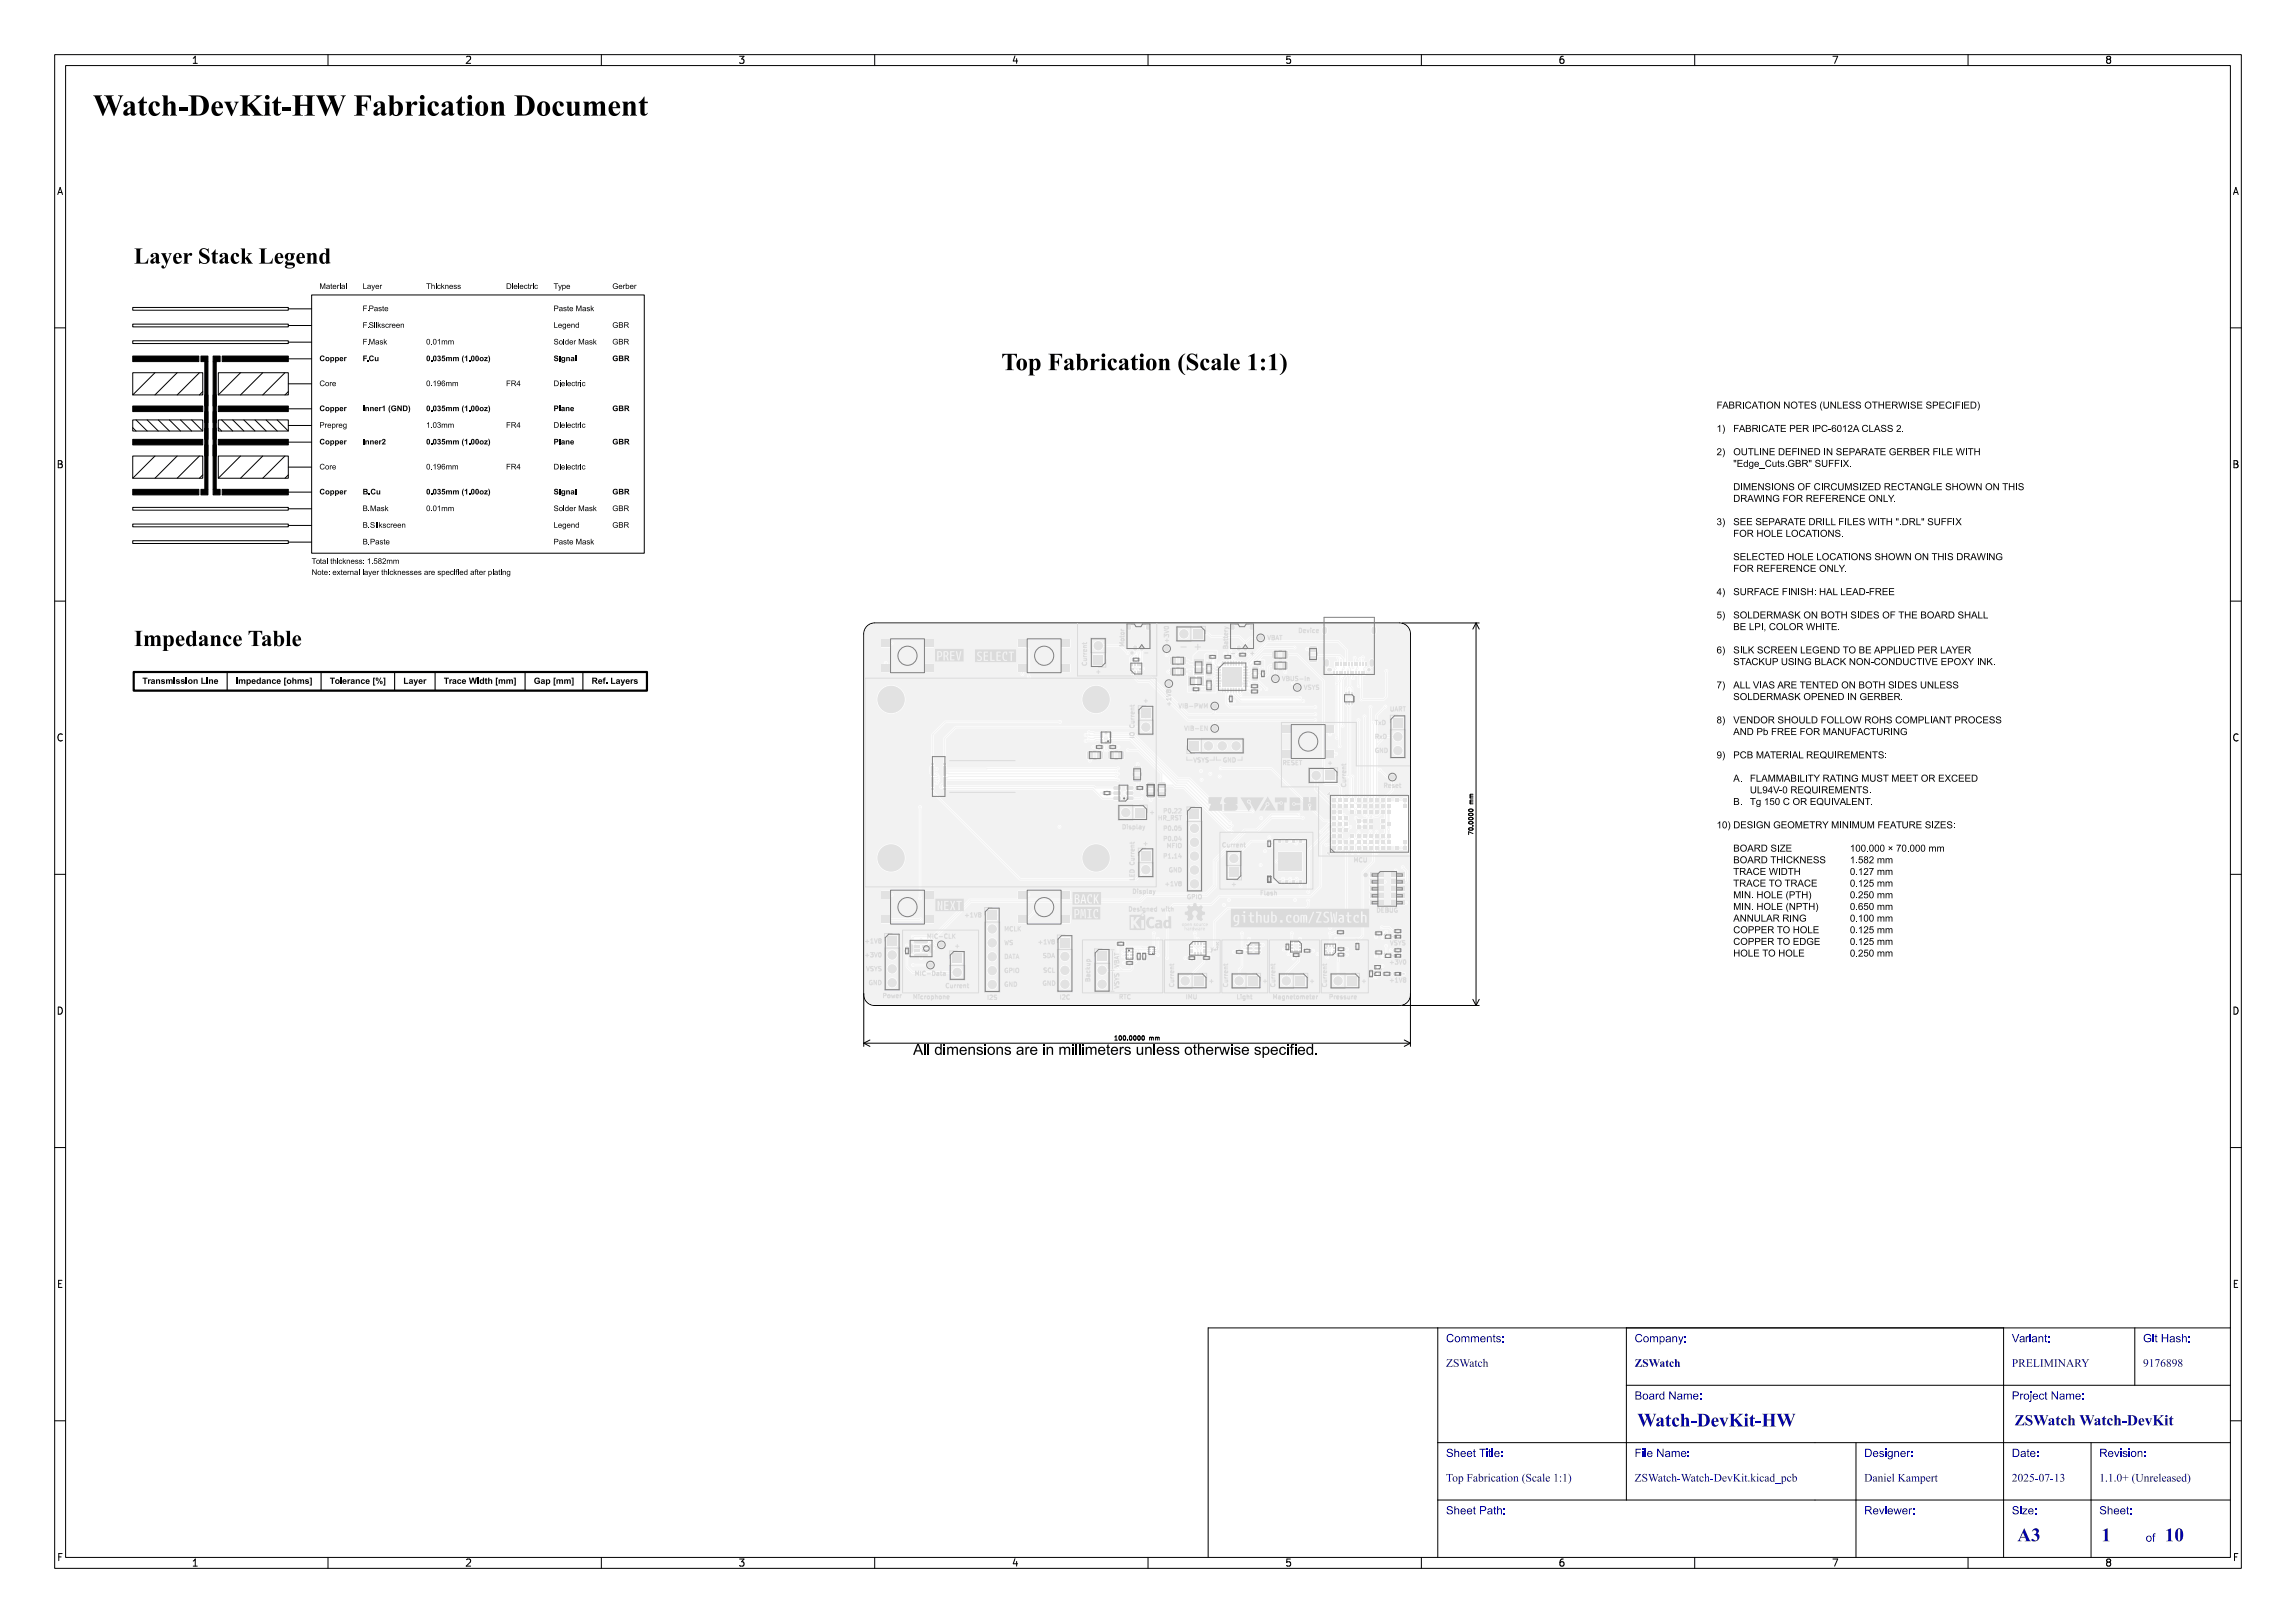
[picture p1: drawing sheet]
<svg xmlns="http://www.w3.org/2000/svg" width="420mm" height="297mm" viewBox="0 0 420 297" stroke-linecap="round" stroke-linejoin="round" font-family="sans-serif">
<defs><g id="words">
<text font-size="5.3" fill="#fff" x="17" y="21.5">Watch-DevKit-HW Fabrication Document</text>
<text font-size="4.3" fill="#fff" x="174.4" y="68">Top Fabrication (Scale 1:1)</text>
<g font-size="3.3" fill="#fff">
<text x="299.5" y="261.2">Watch-DevKit-HW</text>
<text x="369" y="282.2">A3</text>
<text x="384.4" y="282.3">1</text>
<text x="396" y="282.3">10</text>
</g>
<text font-size="2.7" fill="#fff" x="368.5" y="261">ZSWatch Watch-DevKit</text>
<g font-size="2" fill="#fff">
<text x="264.5" y="245.7">Comments:</text>
<text x="299" y="245.7">Company:</text>
<text x="368" y="245.7">Variant:</text>
<text x="392" y="245.7">Git Hash:</text>
<text x="264.5" y="250.2">ZSWatch</text>
<text x="299" y="250.2">ZSWatch</text>
<text x="368" y="250.2">PRELIMINARY</text>
<text x="392" y="250.2">9176898</text>
<text x="299" y="256.2">Board Name:</text>
<text x="368" y="256.2">Project Name:</text>
<text x="264.5" y="266.7">Sheet Title:</text>
<text x="299" y="266.7">File Name:</text>
<text x="341" y="266.7">Designer:</text>
<text x="368" y="266.7">Date:</text>
<text x="384" y="266.7">Revision:</text>
<text x="264.5" y="271.2">Top Fabrication (Scale 1:1)</text>
<text x="299" y="271.2">ZSWatch-Watch-DevKit.kicad_pcb</text>
<text x="341" y="271.2">Daniel Kampert</text>
<text x="368" y="271.2">2025-07-13</text>
<text x="384" y="271.2">1.1.0+ (Unreleased)</text>
<text x="264.5" y="277.2">Sheet Path:</text>
<text x="341" y="277.2">Reviewer:</text>
<text x="368" y="277.2">Size:</text>
<text x="384" y="277.2">Sheet:</text>
<text x="392.5" y="282.2">of</text>
</g>
<g font-size="1.7" fill="#fff">
<text x="35" y="11.6">1</text>
<text x="85" y="11.6">2</text>
<text x="135" y="11.6">3</text>
<text x="185" y="11.6">4</text>
<text x="235" y="11.6">5</text>
<text x="285" y="11.6">6</text>
<text x="335" y="11.6">7</text>
<text x="385" y="11.6">8</text>
<text x="10.5" y="35.6">A</text>
<text x="408.5" y="35.6">A</text>
<text x="10.5" y="85.6">B</text>
<text x="408.5" y="85.6">B</text>
<text x="10.5" y="135.6">C</text>
<text x="408.5" y="135.6">C</text>
<text x="10.5" y="185.6">D</text>
<text x="408.5" y="185.6">D</text>
<text x="10.5" y="235.6">E</text>
<text x="408.5" y="235.6">E</text>
<text x="10.5" y="285.6">F</text>
<text x="35" y="286.7">1</text>
<text x="85" y="286.7">2</text>
<text x="135" y="286.7">3</text>
<text x="185" y="286.7">4</text>
<text x="235" y="286.7">5</text>
<text x="285" y="286.7">6</text>
<text x="335" y="286.7">7</text>
<text x="385" y="286.7">8</text>
<text x="408.5" y="285.6">F</text>
</g>
<g font-size="1.1" fill="#fff">
<text x="224.6" y="118.9" transform="rotate(-90 224.6 118.9)">Battery</text>
<text x="225" y="120">-</text>
<text x="269.5" y="152.2" transform="rotate(-90 269.5 152.2)">70.0000 mm</text>
<text x="204.5" y="190.4">100.0000 mm</text>
</g>
</g></defs>
<path d="M158.6 114.6l.9-.5 .5-.1h96a2 2 0 0 1 2 2v66a2 2 0 0 1-2 2h-96a2 2 0 0 1-2-2v-66l.1-.5z" fill="none" stroke="#000" stroke-width=".18"/>
<g fill="#f2f2f2" stroke="#f2f2f2" stroke-width=".18">
<path d="M242.8 145.4l.4-.4v.4z"/>
<path d="M242.8 156.1h.4v.4z"/>
</g>
<g fill="#f2f2f2">
<path d="M224.8 119.9h.5v.6h-.5z" fill-rule="evenodd"/>
<path d="M223.9 119.9h.4v.6h-.4z" fill-rule="evenodd"/>
<path d="M234.7 121.2l.7-.1 .2 .2v.9l-.1 .3h-.7l-.2-.2z" fill-rule="evenodd"/>
<path d="M232.8 121.2l.7-.1 .3 .2v.9l-.2 .3h-.6l-.2-.2z" fill-rule="evenodd"/>
<path d="M254.1 171.1h.3v.6h-.3z" fill-rule="evenodd"/>
<path d="M253.4 171.1h.3v.2h-.3z" fill-rule="evenodd"/>
<path d="M253.4 171.5h.3v.2h-.3z" fill-rule="evenodd"/>
<path d="M202.8 137.6l.7-.1 .3 .2v.9l-.2 .3h-.6l-.2-.2z" fill-rule="evenodd"/>
<path d="M204.7 137.6l.7-.1 .2 .2v.9l-.1 .3h-.7l-.2-.2z" fill-rule="evenodd"/>
<path d="M247.2 126.7h.3v.5l-.3-.1z" fill-rule="evenodd"/>
<path d="M246.7 126.6h.2v.6l-.2-.1z" fill-rule="evenodd"/>
<path d="M246.1 126.7h.3v.5l-.3-.1z" fill-rule="evenodd"/>
<path d="M246.1 128.4h.3v.5l-.3-.1z" fill-rule="evenodd"/>
<path d="M246.7 128.4h.2v.6h-.2z" fill-rule="evenodd"/>
<path d="M247.2 128.4h.3v.5l-.3-.1z" fill-rule="evenodd"/>
<path d="M250.5 178.5h.6v.4h-.6z" fill-rule="evenodd"/>
<path d="M250.5 177.5h.6v.4h-.6z" fill-rule="evenodd"/>
<path d="M161.3 163.1h1.5v1.3h-1.5z" fill-rule="evenodd"/>
<path d="M161.3 167.6h1.5v1.3h-1.5z" fill-rule="evenodd"/>
<path d="M169.2 163.1h1.5v1.3h-1.5z" fill-rule="evenodd"/>
<path d="M169.2 167.6h1.5v1.3h-1.5z" fill-rule="evenodd"/>
<path d="M200 119.8h1.8v1.7h-1.8z" fill-rule="evenodd"/>
<path d="M161.3 117.1h1.5v1.3h-1.5z" fill-rule="evenodd"/>
<path d="M161.3 121.6h1.5v1.3h-1.5z" fill-rule="evenodd"/>
<path d="M169.2 117.1h1.5v1.3h-1.5z" fill-rule="evenodd"/>
<path d="M169.2 121.6h1.5v1.3h-1.5z" fill-rule="evenodd"/>
<path d="M211.9 143.2h1.1l.2 .2v.6l-.3 .2h-.9l-.2-.3z" fill-rule="evenodd"/>
<path d="M211.9 145.1l1.1-.1 .2 .2v.7l-.3 .1h-.9l-.2-.2z" fill-rule="evenodd"/>
<path d="M250.6 159.8h2.4v.7h-2.4z" fill-rule="evenodd"/>
<path d="M254.5 159.8h2.4v.7h-2.4z" fill-rule="evenodd"/>
<path d="M250.6 161h2.4v.8h-2.4z" fill-rule="evenodd"/>
<path d="M254.5 161h2.4v.8h-2.4z" fill-rule="evenodd"/>
<path d="M250.6 162.3h2.4v.7h-2.4z" fill-rule="evenodd"/>
<path d="M254.5 162.3h2.4v.7h-2.4z" fill-rule="evenodd"/>
<path d="M250.6 163.6h2.4v.7h-2.4z" fill-rule="evenodd"/>
<path d="M254.5 163.6h2.4v.7h-2.4z" fill-rule="evenodd"/>
<path d="M250.6 164.8h2.4v.8h-2.4z" fill-rule="evenodd"/>
<path d="M254.5 164.8h2.4v.8h-2.4z" fill-rule="evenodd"/>
<path d="M222.6 122h.7v.2h-.7z" fill-rule="evenodd"/>
<path d="M222.6 122.5h.7v.2h-.7z" fill-rule="evenodd"/>
<path d="M222.6 123h.7v.2h-.7z" fill-rule="evenodd"/>
<path d="M222.6 123.5h.7v.2h-.7z" fill-rule="evenodd"/>
<path d="M222.6 124h.7v.2h-.7z" fill-rule="evenodd"/>
<path d="M222.6 124.5h.7v.2h-.7z" fill-rule="evenodd"/>
<path d="M222.6 125h.7v.2h-.7z" fill-rule="evenodd"/>
<path d="M222.6 125.5h.7v.2h-.7z" fill-rule="evenodd"/>
<path d="M223.5 125.9h.3l-.1 .8-.2-.1z" fill-rule="evenodd"/>
<path d="M224 125.9h.3l-.1 .8-.2-.1z" fill-rule="evenodd"/>
<path d="M224.5 125.9h.3l-.1 .8-.2-.1z" fill-rule="evenodd"/>
<path d="M225 125.9h.3l-.1 .8-.2-.1z" fill-rule="evenodd"/>
<path d="M225.5 125.9h.3l-.1 .8-.2-.1z" fill-rule="evenodd"/>
<path d="M226 125.9h.3l-.1 .8-.2-.1z" fill-rule="evenodd"/>
<path d="M226.5 125.9h.3l-.1 .8-.2-.1z" fill-rule="evenodd"/>
<path d="M227 125.9h.3l-.1 .8-.2-.1z" fill-rule="evenodd"/>
<path d="M227.5 125.5h.7v.2h-.7z" fill-rule="evenodd"/>
<path d="M227.5 125h.7v.2h-.7z" fill-rule="evenodd"/>
<path d="M227.5 124.5h.7v.2h-.7z" fill-rule="evenodd"/>
<path d="M227.5 124h.7v.2h-.7z" fill-rule="evenodd"/>
<path d="M227.5 123.5h.7v.2h-.7z" fill-rule="evenodd"/>
<path d="M227.5 123h.7v.2h-.7z" fill-rule="evenodd"/>
<path d="M227.5 122.5h.7v.2h-.7z" fill-rule="evenodd"/>
<path d="M227.5 122h.7v.2h-.7z" fill-rule="evenodd"/>
<path d="M227 121h.3l-.1 .8-.2-.1z" fill-rule="evenodd"/>
<path d="M226.5 121h.3l-.1 .8-.2-.1z" fill-rule="evenodd"/>
<path d="M226 121h.3l-.1 .8-.2-.1z" fill-rule="evenodd"/>
<path d="M225.5 121h.3l-.1 .8-.2-.1z" fill-rule="evenodd"/>
<path d="M225 121h.3l-.1 .8-.2-.1z" fill-rule="evenodd"/>
<path d="M224.5 121h.3l-.1 .8-.2-.1z" fill-rule="evenodd"/>
<path d="M224 121h.3l-.1 .8-.2-.1z" fill-rule="evenodd"/>
<path d="M223.5 121h.3l-.1 .8-.2-.1z" fill-rule="evenodd"/>
<path d="M223.6 122h3.6v3.6h-3.6z" fill-rule="evenodd"/>
<path d="M174.3 174.6h1.7v1.6h-1.7z" fill-rule="evenodd"/>
<path d="M208.6 118.2h.5v.8l-.5-.1z" fill-rule="evenodd"/>
<path d="M207.4 118.2h.5v.8l-.5-.1z" fill-rule="evenodd"/>
<path d="M209.7 114.5h.6v.6h-.6z" fill-rule="evenodd"/>
<path d="M206.2 114.5h.6v.6h-.6z" fill-rule="evenodd"/>
<path d="M227.9 172.8l1.1-.1 .1 .3h-1.1z" fill-rule="evenodd"/>
<path d="M227.9 173.4h1.1l.1 .2-1.1 .1z" fill-rule="evenodd"/>
<path d="M227.9 174.1h1.1l.1 .2h-1.1z" fill-rule="evenodd"/>
<path d="M229.5 174.1h1.1l.1 .2h-1.2z" fill-rule="evenodd"/>
<path d="M229.5 173.4h1.1l.1 .3h-1.2z" fill-rule="evenodd"/>
<path d="M229.5 172.8l1.1-.1 .1 .3h-1.1z" fill-rule="evenodd"/>
<path d="M208.7 155.7h1.7v1.8h-1.7z" fill-rule="evenodd"/>
<path d="M162.3 171.4h1.7v1.7h-1.7z" fill-rule="evenodd"/>
<path d="M227.5 119.5h.5v.6h-.5z" fill-rule="evenodd"/>
<path d="M226.6 119.5h.5v.6h-.5z" fill-rule="evenodd"/>
<path d="M194 171.6h1.6v1.7h-1.6z" fill-rule="evenodd"/>
<path d="M224.9 158.8h1.6v1.7h-1.6z" fill-rule="evenodd"/>
<path d="M207 122.8h.2v.5h-.2z" fill-rule="evenodd"/>
<path d="M207.5 122.8h.2v.5h-.2z" fill-rule="evenodd"/>
<path d="M208 122.8h.2v.5h-.2z" fill-rule="evenodd"/>
<path d="M208.5 122.8h.2v.5h-.2z" fill-rule="evenodd"/>
<path d="M208.3 122.2h.6v.3h-.6z" fill-rule="evenodd"/>
<path d="M208.5 121.3h.2v.6h-.2z" fill-rule="evenodd"/>
<path d="M208 121.3h.2v.6h-.2z" fill-rule="evenodd"/>
<path d="M207.5 121.3h.2v.6h-.2z" fill-rule="evenodd"/>
<path d="M207 121.3h.2v.6h-.2z" fill-rule="evenodd"/>
<path d="M206.9 122.2h.5v.3h-.5z" fill-rule="evenodd"/>
<path d="M218.2 115.2h1.7v1.6h-1.7z" fill-rule="evenodd"/>
<path d="M228.4 178.7h1.6v1.6h-1.6z" fill-rule="evenodd"/>
<path d="M180.6 166.6h1.8v1.7h-1.8z" fill-rule="evenodd"/>
<path d="M237 178.7h1.7v1.6h-1.7z" fill-rule="evenodd"/>
<path d="M235.2 172.6h.6v.4h-.6z" fill-rule="evenodd"/>
<path d="M235.2 173.5h.6v.5h-.6z" fill-rule="evenodd"/>
<path d="M208 174.3h.6v.4h-.6z" fill-rule="evenodd"/>
<path d="M208 175.3h.6v.4h-.6z" fill-rule="evenodd"/>
<path d="M208.7 129.7h1.7v1.7h-1.7z" fill-rule="evenodd"/>
<path d="M256 170.1h.4v.6h-.4z" fill-rule="evenodd"/>
<path d="M255 170.1h.4v.6h-.4z" fill-rule="evenodd"/>
<path d="M229.3 121h.5v.6h-.5z" fill-rule="evenodd"/>
<path d="M230.2 121h.5v.6h-.5z" fill-rule="evenodd"/>
<path d="M206.9 176h.4v.5h-.4z" fill-rule="evenodd"/>
<path d="M205.9 176h.5v.5h-.5z" fill-rule="evenodd"/>
<path d="M233.9 161.1h.4v.6h-.4z" fill-rule="evenodd"/>
<path d="M235.1 161.1h.5v.6h-.5z" fill-rule="evenodd"/>
<path d="M236.4 161.1h.4v.6h-.4z" fill-rule="evenodd"/>
<path d="M237.7 161.1h.4v.6h-.4z" fill-rule="evenodd"/>
<path d="M237.7 153.6h.4v.6h-.4z" fill-rule="evenodd"/>
<path d="M236.4 153.6h.4v.6h-.4z" fill-rule="evenodd"/>
<path d="M235.1 153.6h.5v.6h-.5z" fill-rule="evenodd"/>
<path d="M233.9 153.6h.4v.6h-.4z" fill-rule="evenodd"/>
<path d="M233.8 155.9h4.3v3.4h-4.3z" fill-rule="evenodd"/>
<path d="M210.8 174.4h.6v.2h-.6z" fill-rule="evenodd"/>
<path d="M210.8 174.1h.6v.1h-.6z" fill-rule="evenodd"/>
<path d="M210.8 173.7h.6v.2h-.6z" fill-rule="evenodd"/>
<path d="M210.8 173.4h.6v.1h-.6z" fill-rule="evenodd"/>
<path d="M209.9 173.4h.7v.1h-.7z" fill-rule="evenodd"/>
<path d="M209.9 173.7h.7v.2h-.7z" fill-rule="evenodd"/>
<path d="M209.9 174.1h.7v.1h-.7z" fill-rule="evenodd"/>
<path d="M209.9 174.4h.7v.2h-.7z" fill-rule="evenodd"/>
<path d="M231.9 154.6h.5v.5h-.5z" fill-rule="evenodd"/>
<path d="M231.9 153.7h.5v.5h-.5z" fill-rule="evenodd"/>
<path d="M218.5 178.7h1.7v1.6h-1.7z" fill-rule="evenodd"/>
<path d="M167.3 172.9h1v.5h-1z" fill-rule="evenodd"/>
<path d="M168.7 172.9h.9v.5h-.9z" fill-rule="evenodd"/>
<path d="M168.7 173.8h.9v.4h-.9z" fill-rule="evenodd"/>
<path d="M167.3 173.8h1v.4h-1z" fill-rule="evenodd"/>
<path d="M166.6 172.9l.3 .1v1.1l-.1 .1h-.2z" fill-rule="evenodd"/>
<path d="M167.3 172.2h2.3v.2l-.1 .1h-2.1z" fill-rule="evenodd"/>
<path d="M170 173l.4-.1v1.3l-.4-.1z" fill-rule="evenodd"/>
<path d="M167.3 174.7l.1-.1h2.1l.1 .4h-2.3z" fill-rule="evenodd"/>
<path d="M254.9 131.4h1.6v1.7h-1.6z" fill-rule="evenodd"/>
<path d="M214.1 120.3l.7-.1 .3 .2v.9l-.2 .3h-.6l-.2-.2z" fill-rule="evenodd"/>
<path d="M216 120.3l.7-.1 .2 .2v.9l-.1 .3h-.7l-.2-.2z" fill-rule="evenodd"/>
<path d="M248 172.5h.6v.4h-.6z" fill-rule="evenodd"/>
<path d="M248 173.5h.6v.4h-.6z" fill-rule="evenodd"/>
<path d="M200.7 137.6l.7-.1 .3 .2v.9l-.2 .3h-.6l-.2-.2z" fill-rule="evenodd"/>
<path d="M198.9 137.6l.7-.1 .3 .2v.9l-.2 .3h-.6l-.2-.2z" fill-rule="evenodd"/>
<path d="M229.8 126.3h.4v.5h-.4z" fill-rule="evenodd"/>
<path d="M228.7 126.3h.5v.5h-.5z" fill-rule="evenodd"/>
<path d="M227.5 118.2h.6l-.1 .8-.5-.1z" fill-rule="evenodd"/>
<path d="M226.3 118.2h.6l-.1 .8-.5-.1z" fill-rule="evenodd"/>
<path d="M228.7 114.5h.5v.6h-.5z" fill-rule="evenodd"/>
<path d="M225.2 114.5h.5v.6h-.5z" fill-rule="evenodd"/>
<path d="M218.3 175.1h.4v.5h-.4z" fill-rule="evenodd"/>
<path d="M217.3 175.1h.5v.5h-.5z" fill-rule="evenodd"/>
<path d="M205.8 173.6h.7v.3h-.7z" fill-rule="evenodd"/>
<path d="M205.8 174.1h.7v.3h-.7z" fill-rule="evenodd"/>
<path d="M205.8 174.7h.7v.2h-.7z" fill-rule="evenodd"/>
<path d="M205.8 175.2h.7v.3h-.7z" fill-rule="evenodd"/>
<path d="M206.8 175.2h.7v.3h-.7z" fill-rule="evenodd"/>
<path d="M206.8 174.7h.7v.2h-.7z" fill-rule="evenodd"/>
<path d="M206.8 174.1h.7v.3h-.7z" fill-rule="evenodd"/>
<path d="M206.8 173.6h.7v.3h-.7z" fill-rule="evenodd"/>
<path d="M246.4 178.7h1.8v1.6h-1.8z" fill-rule="evenodd"/>
<path d="M243.9 173.9h.3v.3h-.3z" fill-rule="evenodd"/>
<path d="M243.9 173.4h.3v.3h-.3z" fill-rule="evenodd"/>
<path d="M243.6 172.8h.4v.4h-.4z" fill-rule="evenodd"/>
<path d="M243.1 172.8h.3v.4h-.3z" fill-rule="evenodd"/>
<path d="M242.7 172.8h.2v.4h-.2z" fill-rule="evenodd"/>
<path d="M242.4 173.4h.3v.3h-.3z" fill-rule="evenodd"/>
<path d="M242.4 173.9h.3v.3h-.3z" fill-rule="evenodd"/>
<path d="M242.7 174.3h.2v.4h-.2z" fill-rule="evenodd"/>
<path d="M243.1 174.3h.3v.4h-.3z" fill-rule="evenodd"/>
<path d="M243.6 174.3h.4v.4h-.4z" fill-rule="evenodd"/>
<path d="M208 120.4h.5v.6h-.5z" fill-rule="evenodd"/>
<path d="M207.1 120.4h.5v.6h-.5z" fill-rule="evenodd"/>
<path d="M255.9 177.9h.5v.6h-.5z" fill-rule="evenodd"/>
<path d="M255 177.9h.5v.6h-.5z" fill-rule="evenodd"/>
<path d="M205.3 172.4h.4v.6h-.4z" fill-rule="evenodd"/>
<path d="M204.3 172.4h.4v.6h-.4z" fill-rule="evenodd"/>
<path d="M249.4 122.9h.3v.7h-.3z" fill-rule="evenodd"/>
<path d="M248.9 122.9h.3v.7h-.3z" fill-rule="evenodd"/>
<path d="M248.4 122.9h.3v.7h-.3z" fill-rule="evenodd"/>
<path d="M247.9 122.9h.3v.7h-.3z" fill-rule="evenodd"/>
<path d="M247.4 122.9h.3v.7h-.3z" fill-rule="evenodd"/>
<path d="M246.9 122.9h.3v.7h-.3z" fill-rule="evenodd"/>
<path d="M246.4 122.9h.3v.7h-.3z" fill-rule="evenodd"/>
<path d="M245.9 122.9h.3v.7h-.3z" fill-rule="evenodd"/>
<path d="M245.4 122.9h.3v.7h-.3z" fill-rule="evenodd"/>
<path d="M244.9 122.9h.3v.7h-.3z" fill-rule="evenodd"/>
<path d="M244.4 122.9h.3v.7h-.3z" fill-rule="evenodd"/>
<path d="M243.9 122.9h.3v.7h-.3z" fill-rule="evenodd"/>
<path d="M244.1 121.2h.4v.7h-.4z" fill-rule="evenodd"/>
<path d="M244.6 121.2h.4v.7h-.4z" fill-rule="evenodd"/>
<path d="M245.2 121.2h.3v.7h-.3z" fill-rule="evenodd"/>
<path d="M245.7 121.2h.2v.7h-.2z" fill-rule="evenodd"/>
<path d="M246.1 121.2h.3v.7h-.3z" fill-rule="evenodd"/>
<path d="M246.6 121.2h.4v.7h-.4z" fill-rule="evenodd"/>
<path d="M247.1 121.2h.4v.7h-.4z" fill-rule="evenodd"/>
<path d="M247.6 121.2h.4v.7h-.4z" fill-rule="evenodd"/>
<path d="M248.2 121.2h.3v.7h-.3z" fill-rule="evenodd"/>
<path d="M248.7 121.2h.2v.7h-.2z" fill-rule="evenodd"/>
<path d="M249.2 121.2h.2v.7h-.2z" fill-rule="evenodd"/>
<path d="M249.6 121.2h.4v.7h-.4z" fill-rule="evenodd"/>
</g>
<g fill="#f2f2f2">
<circle cx="222.2" cy="129.2" r=".5"/>
<circle cx="200.9" cy="118.2" r=".85"/>
<circle cx="224.4" cy="122.8" r=".25"/>
<circle cx="224.4" cy="123.8" r=".25"/>
<circle cx="224.4" cy="124.8" r=".25"/>
<circle cx="225.4" cy="122.8" r=".25"/>
<circle cx="225.4" cy="123.8" r=".25"/>
<circle cx="225.4" cy="124.8" r=".25"/>
<circle cx="226.4" cy="122.8" r=".25"/>
<circle cx="226.4" cy="123.8" r=".25"/>
<circle cx="226.4" cy="124.8" r=".25"/>
<circle cx="175.1" cy="177.9" r=".85"/>
<circle cx="200.5" cy="157" r="1.45"/>
<circle cx="200.5" cy="157" r="2.5"/>
<circle cx="209.6" cy="159.1" r=".85"/>
<circle cx="163.2" cy="174.8" r=".85"/>
<circle cx="163.2" cy="177.3" r=".85"/>
<circle cx="163.2" cy="179.8" r=".85"/>
<circle cx="194.8" cy="175" r=".85"/>
<circle cx="194.8" cy="177.6" r=".85"/>
<circle cx="194.8" cy="180.1" r=".85"/>
<circle cx="225.7" cy="157.1" r=".85"/>
<circle cx="216.6" cy="116" r=".85"/>
<circle cx="226.7" cy="179.5" r=".85"/>
<circle cx="181.5" cy="170" r=".85"/>
<circle cx="181.5" cy="172.5" r=".85"/>
<circle cx="181.5" cy="175.1" r=".85"/>
<circle cx="181.5" cy="177.6" r=".85"/>
<circle cx="181.5" cy="180.2" r=".85"/>
<circle cx="235.3" cy="179.5" r=".85"/>
<circle cx="209.6" cy="133.1" r=".85"/>
<circle cx="213.8" cy="125.1" r=".5"/>
<circle cx="213.4" cy="118.7" r=".5"/>
<circle cx="216.8" cy="179.5" r=".85"/>
<circle cx="255.7" cy="134.8" r=".85"/>
<circle cx="255.7" cy="137.4" r=".85"/>
<circle cx="244.8" cy="179.5" r=".85"/>
<circle cx="222.2" cy="133.3" r=".5"/>
</g>
<path d="M242.3 115.1v.6M251.3 115.1v.6M242.7 121v.6M250.9 121v.6" fill="none" stroke="#f2f2f2" stroke-width=".8"/>
<g fill="#f2f2f2">
<circle cx="254.7" cy="142.2" r=".5"/>
<circle cx="172.2" cy="172.9" r=".5"/>
<circle cx="205.9" cy="148.7" r=".85"/>
<circle cx="221" cy="136.5" r=".85"/>
<circle cx="223.6" cy="136.5" r=".85"/>
<circle cx="226.1" cy="136.5" r=".85"/>
<circle cx="163" cy="157" r="1.45"/>
<circle cx="163" cy="157" r="2.5"/>
<circle cx="200.5" cy="128" r="1.45"/>
<circle cx="200.5" cy="128" r="2.5"/>
<circle cx="170.2" cy="176.6" r=".5"/>
<circle cx="201.6" cy="177.6" r=".85"/>
<circle cx="201.6" cy="180.1" r=".85"/>
<circle cx="218.5" cy="151.6" r=".85"/>
<circle cx="218.5" cy="154.1" r=".85"/>
<circle cx="218.5" cy="156.7" r=".85"/>
<circle cx="218.5" cy="159.2" r=".85"/>
<circle cx="218.5" cy="161.8" r=".85"/>
<circle cx="163" cy="128" r="1.45"/>
<circle cx="163" cy="128" r="2.5"/>
<circle cx="230.6" cy="116.7" r=".5"/>
<circle cx="233.3" cy="124.2" r=".5"/>
<circle cx="237.3" cy="125.8" r=".5"/>
<circle cx="240.8" cy="141.9" r=".85"/>
<circle cx="224.1" cy="119.6" r=".23"/>
<circle cx="202.3" cy="134.6" r=".23"/>
<circle cx="219.6" cy="173.6" r=".22"/>
<circle cx="225.7" cy="128.4" r=".23"/>
<circle cx="168.5" cy="175.3" r=".23"/>
<circle cx="165.9" cy="173" r=".23"/>
<circle cx="252.9" cy="171.6" r=".22"/>
<circle cx="168.5" cy="171.9" r=".23"/>
<circle cx="230.4" cy="122.1" r=".22"/>
<circle cx="170.7" cy="173.6" r=".22"/>
<circle cx="232.8" cy="154.9" r=".22"/>
<circle cx="205.6" cy="176.2" r=".23"/>
<circle cx="242.8" cy="175.2" r=".23"/>
<circle cx="163.1" cy="163.7" r=".23"/>
<circle cx="236.6" cy="175.4" r=".22"/>
<circle cx="171.3" cy="140.7" r=".23"/>
<circle cx="252.9" cy="176.8" r=".22"/>
<circle cx="211.8" cy="174.8" r=".23"/>
<circle cx="244.6" cy="145.8" r=".22"/>
<circle cx="240.2" cy="174" r=".23"/>
<circle cx="248" cy="149.7" r=".22"/>
<circle cx="222.1" cy="122.1" r=".23"/>
<circle cx="244.1" cy="155.8" r=".22"/>
<circle cx="220.4" cy="126.1" r=".23"/>
<circle cx="254" cy="151.8" r=".23"/>
<circle cx="249.5" cy="122.4" r=".22"/>
<circle cx="243.3" cy="134.4" r=".22"/>
<circle cx="251.7" cy="171.5" r=".22"/>
<circle cx="246.4" cy="173.7" r=".22"/>
<circle cx="246.8" cy="126.1" r=".22"/>
<circle cx="207.8" cy="120.1" r=".23"/>
<circle cx="172.1" cy="144" r=".22"/>
<circle cx="210.5" cy="146.4" r=".23"/>
<circle cx="220.8" cy="120.8" r=".22"/>
<circle cx="231" cy="172.9" r=".22"/>
<circle cx="231" cy="122.1" r=".22"/>
<circle cx="162" cy="121.3" r=".23"/>
<circle cx="253.3" cy="161.4" r=".22"/>
<circle cx="244.3" cy="122.3" r=".23"/>
<circle cx="230.5" cy="126.1" r=".22"/>
<circle cx="209.1" cy="122.3" r=".23"/>
<circle cx="188.1" cy="163.7" r=".23"/>
<circle cx="205.7" cy="145.1" r=".22"/>
<circle cx="221.2" cy="174.7" r=".22"/>
<circle cx="234.8" cy="173.8" r=".22"/>
<circle cx="226.2" cy="119.8" r=".23"/>
<circle cx="246.4" cy="174.7" r=".23"/>
<circle cx="219.9" cy="126.1" r=".22"/>
<circle cx="200" cy="136.7" r=".22"/>
<circle cx="221.4" cy="120.8" r=".22"/>
<circle cx="204.6" cy="136.7" r=".22"/>
<circle cx="209" cy="144.9" r=".23"/>
<circle cx="256.3" cy="146.4" r=".22"/>
<circle cx="216.8" cy="175.3" r=".23"/>
<circle cx="256.3" cy="155.2" r=".22"/>
<circle cx="205.4" cy="174.3" r=".22"/>
<circle cx="201.4" cy="145.1" r=".22"/>
<circle cx="252.9" cy="175.1" r=".22"/>
<circle cx="256.8" cy="178.2" r=".22"/>
<circle cx="237.9" cy="162.3" r=".22"/>
<circle cx="225.7" cy="174.2" r=".23"/>
<circle cx="233.5" cy="157.7" r=".22"/>
<circle cx="251.7" cy="175" r=".22"/>
<circle cx="187" cy="123.4" r=".23"/>
<circle cx="228.4" cy="119.8" r=".22"/>
<circle cx="228.7" cy="124.9" r=".22"/>
<circle cx="208.8" cy="146.1" r=".22"/>
<circle cx="246.9" cy="148" r=".22"/>
<circle cx="248.5" cy="156.1" r=".22"/>
<circle cx="234.7" cy="160.8" r=".23"/>
<circle cx="248" cy="155.8" r=".23"/>
<circle cx="236" cy="160.8" r=".22"/>
<circle cx="247.4" cy="156.1" r=".22"/>
<circle cx="237.2" cy="160.8" r=".23"/>
<circle cx="238.5" cy="153.9" r=".23"/>
<circle cx="246.9" cy="153.6" r=".23"/>
<circle cx="249" cy="154.6" r=".23"/>
<circle cx="237.1" cy="154.4" r=".23"/>
<circle cx="247.9" cy="153.5" r=".23"/>
<circle cx="235.9" cy="153.9" r=".23"/>
<circle cx="225" cy="151.6" r=".23"/>
<circle cx="245.8" cy="151.3" r=".23"/>
<circle cx="225.3" cy="151.1" r=".23"/>
<circle cx="247" cy="151.3" r=".23"/>
<circle cx="245.7" cy="150.2" r=".23"/>
<circle cx="225" cy="150.5" r=".23"/>
<circle cx="229.1" cy="148.5" r=".22"/>
<circle cx="247.9" cy="148" r=".22"/>
<circle cx="202.3" cy="137.3" r=".23"/>
<circle cx="241.6" cy="152.2" r=".22"/>
<circle cx="225.3" cy="152.2" r=".22"/>
<circle cx="206.3" cy="137.3" r=".23"/>
<circle cx="244.4" cy="137.9" r=".23"/>
<circle cx="253.4" cy="153.5" r=".22"/>
<circle cx="252.4" cy="140.9" r=".22"/>
<circle cx="257.2" cy="165.2" r=".22"/>
<circle cx="204.1" cy="141.1" r=".22"/>
<circle cx="219.7" cy="141.1" r=".22"/>
<circle cx="243.4" cy="152.4" r=".22"/>
<circle cx="221.4" cy="141.6" r=".22"/>
<circle cx="245.2" cy="155.8" r=".22"/>
<circle cx="204.5" cy="141.6" r=".22"/>
<circle cx="224.8" cy="164.7" r=".23"/>
<circle cx="208.1" cy="139.8" r=".22"/>
<circle cx="236.9" cy="164.7" r=".22"/>
<circle cx="199.4" cy="139.2" r=".23"/>
<circle cx="254.4" cy="173.9" r=".22"/>
<circle cx="213.4" cy="119.9" r=".22"/>
<circle cx="193.8" cy="151.3" r=".23"/>
<circle cx="213.7" cy="122.9" r=".23"/>
<circle cx="228.7" cy="124.1" r=".23"/>
<circle cx="225.6" cy="120.7" r=".23"/>
<circle cx="222.1" cy="123.6" r=".22"/>
<circle cx="231.6" cy="126.1" r=".22"/>
<circle cx="236.5" cy="125" r=".22"/>
<circle cx="252.8" cy="169.7" r=".22"/>
<circle cx="219.8" cy="142.7" r=".22"/>
<circle cx="242.6" cy="154.6" r=".23"/>
<circle cx="204.5" cy="142.7" r=".23"/>
<circle cx="223.3" cy="140.6" r=".22"/>
<circle cx="204.5" cy="140.6" r=".23"/>
<circle cx="204.1" cy="142.1" r=".22"/>
<circle cx="245.7" cy="154.6" r=".23"/>
<circle cx="223.1" cy="142.1" r=".22"/>
<circle cx="250.7" cy="129.4" r=".23"/>
<circle cx="240.6" cy="129.4" r=".22"/>
<circle cx="236.8" cy="118.5" r=".23"/>
<circle cx="247.5" cy="124.1" r=".23"/>
<circle cx="227.6" cy="166.9" r=".23"/>
<circle cx="189.2" cy="166.9" r=".22"/>
<circle cx="226.9" cy="127.1" r=".23"/>
<circle cx="236.3" cy="170.8" r=".23"/>
<circle cx="251.8" cy="152.2" r=".22"/>
<circle cx="243.3" cy="170.8" r=".23"/>
<circle cx="227.2" cy="170.8" r=".22"/>
<circle cx="238.4" cy="128.3" r=".23"/>
<circle cx="218.6" cy="170.8" r=".23"/>
<circle cx="211.1" cy="170.8" r=".23"/>
<circle cx="244.4" cy="171.8" r=".23"/>
<circle cx="211.8" cy="171.8" r=".22"/>
<circle cx="237.8" cy="171.8" r=".23"/>
<circle cx="250.7" cy="152.2" r=".22"/>
<circle cx="228.5" cy="171.8" r=".23"/>
<circle cx="219.1" cy="171.8" r=".22"/>
<circle cx="237.8" cy="127.7" r=".22"/>
<circle cx="205.4" cy="175" r=".22"/>
<circle cx="213.5" cy="175.3" r=".23"/>
<circle cx="256.6" cy="158.7" r=".23"/>
<circle cx="253.3" cy="154.5" r=".22"/>
<circle cx="252.3" cy="154.6" r=".23"/>
<circle cx="255.3" cy="159.3" r=".22"/>
<circle cx="239.3" cy="163.2" r=".23"/>
<circle cx="239.3" cy="164.8" r=".23"/>
<circle cx="248.5" cy="152.3" r=".23"/>
<circle cx="235.7" cy="174.6" r=".23"/>
<circle cx="241" cy="174.6" r=".22"/>
<circle cx="240.6" cy="130.7" r=".22"/>
<circle cx="249.6" cy="131.1" r=".23"/>
<circle cx="247.4" cy="142.1" r=".23"/>
<circle cx="246.4" cy="142.1" r=".22"/>
<circle cx="240.6" cy="131.8" r=".22"/>
<circle cx="248.5" cy="131.8" r=".22"/>
<circle cx="251.2" cy="132.3" r=".22"/>
<circle cx="247.5" cy="122.2" r=".22"/>
<circle cx="246.6" cy="122.6" r=".22"/>
<circle cx="251.6" cy="178.8" r=".23"/>
<circle cx="235.1" cy="123" r=".23"/>
<circle cx="239.1" cy="118.8" r=".23"/>
<circle cx="253.5" cy="173.1" r=".23"/>
<circle cx="253.5" cy="170.5" r=".23"/>
<circle cx="247" cy="128" r=".23"/>
<circle cx="253.4" cy="129.3" r=".22"/>
<circle cx="188.2" cy="123.9" r=".23"/>
<circle cx="223.9" cy="165.6" r=".23"/>
<circle cx="250.1" cy="153.5" r=".22"/>
<circle cx="247.5" cy="169" r=".22"/>
<circle cx="251.3" cy="149.4" r=".22"/>
<circle cx="250.2" cy="154.6" r=".22"/>
<circle cx="168.3" cy="164.4" r=".22"/>
<circle cx="168.3" cy="147.7" r=".22"/>
<circle cx="163.1" cy="117.7" r=".23"/>
<circle cx="251.8" cy="156.1" r=".22"/>
<circle cx="168.4" cy="168.2" r=".22"/>
<circle cx="238.3" cy="149.7" r=".23"/>
<circle cx="245.8" cy="149.2" r=".22"/>
<circle cx="246.4" cy="168.5" r=".23"/>
<circle cx="250.2" cy="149.4" r=".23"/>
<circle cx="244.6" cy="149.1" r=".23"/>
<circle cx="167" cy="176.6" r=".22"/>
<circle cx="167" cy="171.4" r=".22"/>
<circle cx="237.5" cy="149.1" r=".23"/>
<circle cx="238.8" cy="168" r=".23"/>
<circle cx="249.6" cy="149.1" r=".22"/>
<circle cx="171.3" cy="143.3" r=".23"/>
<circle cx="198.6" cy="135.6" r=".22"/>
<circle cx="171.6" cy="142.2" r=".23"/>
<circle cx="198.6" cy="134.5" r=".22"/>
<circle cx="171.6" cy="142.8" r=".23"/>
<circle cx="199.2" cy="135.1" r=".23"/>
<circle cx="171.3" cy="141.7" r=".23"/>
<circle cx="199.2" cy="134" r=".23"/>
<circle cx="249.1" cy="148" r=".22"/>
<circle cx="230.6" cy="158.3" r=".23"/>
<circle cx="247.9" cy="146.9" r=".22"/>
<circle cx="232.2" cy="153.2" r=".23"/>
<circle cx="246.9" cy="147" r=".23"/>
<circle cx="231.4" cy="155.8" r=".22"/>
<circle cx="245.8" cy="145.6" r=".23"/>
<circle cx="230.7" cy="149.7" r=".22"/>
<circle cx="193.9" cy="132.1" r=".23"/>
<circle cx="206.3" cy="119.5" r=".23"/>
<circle cx="208.3" cy="119.5" r=".23"/>
<circle cx="223.2" cy="121.4" r=".22"/>
<circle cx="217.7" cy="122.9" r=".22"/>
<circle cx="225.1" cy="119" r=".23"/>
<circle cx="243.3" cy="169.8" r=".23"/>
<circle cx="245.1" cy="124.6" r=".23"/>
<circle cx="248.8" cy="120.6" r=".23"/>
<circle cx="245.1" cy="136.6" r=".23"/>
<circle cx="249.3" cy="120.3" r=".23"/>
<circle cx="244.6" cy="135" r=".23"/>
<circle cx="244.6" cy="125.1" r=".23"/>
<circle cx="245.6" cy="132.8" r=".22"/>
<circle cx="247.8" cy="120.4" r=".22"/>
<circle cx="245.6" cy="124.2" r=".22"/>
<circle cx="248.5" cy="125.5" r=".23"/>
<circle cx="245.3" cy="120.8" r=".22"/>
<circle cx="249" cy="128" r=".22"/>
<circle cx="244.8" cy="120.4" r=".23"/>
<circle cx="253.6" cy="122.8" r=".22"/>
<circle cx="248.3" cy="122.3" r=".23"/>
<circle cx="245.8" cy="122.3" r=".23"/>
</g>
<g fill="#f2f2f2">
<path d="M239.6 120.2l1.1-.1 .2 .2v.7l-.3 .1h-.9l-.2-.2z" fill-rule="evenodd"/>
<path d="M239.6 118.3h1.1l.2 .2v.6l-.3 .2h-.9l-.2-.3z" fill-rule="evenodd"/>
<path d="M220.7 124.2h.9v.8h-.9z" fill-rule="evenodd"/>
<path d="M220.7 125.8h.9v.8h-.9z" fill-rule="evenodd"/>
<path d="M256 173.6h.4v.6h-.4z" fill-rule="evenodd"/>
<path d="M255 173.6h.4v.6h-.4z" fill-rule="evenodd"/>
<path d="M165.6 174.3h.6v.4h-.6z" fill-rule="evenodd"/>
<path d="M165.6 173.3h.6v.5h-.6z" fill-rule="evenodd"/>
<path d="M217.7 172.7h.5v.2h-.5z" fill-rule="evenodd"/>
<path d="M217.7 173.2h.5v.2h-.5z" fill-rule="evenodd"/>
<path d="M217.7 173.7h.5v.2h-.5z" fill-rule="evenodd"/>
<path d="M217.7 174.2h.5v.2h-.5z" fill-rule="evenodd"/>
<path d="M218.5 174.2h.2v.5h-.2z" fill-rule="evenodd"/>
<path d="M219 174.2h.2v.5h-.2z" fill-rule="evenodd"/>
<path d="M219.5 174.2h.2v.5h-.2z" fill-rule="evenodd"/>
<path d="M220 174.2h.5v.2h-.5z" fill-rule="evenodd"/>
<path d="M220 173.7h.5v.2h-.5z" fill-rule="evenodd"/>
<path d="M220 173.2h.5v.2h-.5z" fill-rule="evenodd"/>
<path d="M220 172.7h.5v.2h-.5z" fill-rule="evenodd"/>
<path d="M219.5 172.4h.2v.5h-.2z" fill-rule="evenodd"/>
<path d="M219 172.4h.2v.5h-.2z" fill-rule="evenodd"/>
<path d="M218.5 172.4h.2v.5h-.2z" fill-rule="evenodd"/>
<path d="M217.4 123.8h1.1v1.8h-1.1z" fill-rule="evenodd"/>
<path d="M219 123.8h1.1v1.8h-1.1z" fill-rule="evenodd"/>
<path d="M243.8 154.9h.6v.5h-.6z" fill-rule="evenodd"/>
<path d="M243.8 153.8h.6v.5h-.6z" fill-rule="evenodd"/>
<path d="M243.8 152.6h.6v.7h-.6z" fill-rule="evenodd"/>
<path d="M243.8 151.5h.6v.7h-.6z" fill-rule="evenodd"/>
<path d="M243.8 150.5h.6v.5h-.6z" fill-rule="evenodd"/>
<path d="M243.8 149.4h.6v.5h-.6z" fill-rule="evenodd"/>
<path d="M243.8 148.2h.6v.7h-.6z" fill-rule="evenodd"/>
<path d="M243.8 147.1h.6v.7h-.6z" fill-rule="evenodd"/>
<path d="M243.8 146h.6v.6h-.6z" fill-rule="evenodd"/>
<path d="M244.9 154.9h.6v.5h-.6z" fill-rule="evenodd"/>
<path d="M244.9 153.8h.6v.5h-.6z" fill-rule="evenodd"/>
<path d="M244.9 152.6h.6v.7h-.6z" fill-rule="evenodd"/>
<path d="M244.9 151.5h.6v.7h-.6z" fill-rule="evenodd"/>
<path d="M244.9 150.5h.6v.5h-.6z" fill-rule="evenodd"/>
<path d="M244.9 149.4h.6v.5h-.6z" fill-rule="evenodd"/>
<path d="M244.9 148.2h.6v.7h-.6z" fill-rule="evenodd"/>
<path d="M244.9 147.1h.6v.7h-.6z" fill-rule="evenodd"/>
<path d="M244.9 146h.6v.6h-.6z" fill-rule="evenodd"/>
<path d="M246 154.9h.6v.5h-.6z" fill-rule="evenodd"/>
<path d="M246 153.8h.6v.5h-.6z" fill-rule="evenodd"/>
<path d="M246 151.5h.6v.7h-.6z" fill-rule="evenodd"/>
<path d="M246 150.5h.6v.5h-.6z" fill-rule="evenodd"/>
<path d="M246 149.4h.6v.5h-.6z" fill-rule="evenodd"/>
<path d="M246 147.1h.6v.7h-.6z" fill-rule="evenodd"/>
<path d="M246 146h.6v.6h-.6z" fill-rule="evenodd"/>
<path d="M247.1 154.9h.6v.5h-.6z" fill-rule="evenodd"/>
<path d="M247.1 153.8h.6v.5h-.6z" fill-rule="evenodd"/>
<path d="M247.1 152.6h.6v.7h-.6z" fill-rule="evenodd"/>
<path d="M247.1 148.2h.6v.7h-.6z" fill-rule="evenodd"/>
<path d="M247.1 147.1h.6v.7h-.6z" fill-rule="evenodd"/>
<path d="M247.1 146h.6v.6h-.6z" fill-rule="evenodd"/>
<path d="M248.2 154.9h.6v.5h-.6z" fill-rule="evenodd"/>
<path d="M248.2 153.8h.6v.5h-.6z" fill-rule="evenodd"/>
<path d="M248.2 152.6h.6v.7h-.6z" fill-rule="evenodd"/>
<path d="M248.2 151h.6v.6h-.6z" fill-rule="evenodd"/>
<path d="M248.2 149.9h.6v.6h-.6z" fill-rule="evenodd"/>
<path d="M248.2 148.2h.6v.7h-.6z" fill-rule="evenodd"/>
<path d="M248.2 147.1h.6v.7h-.6z" fill-rule="evenodd"/>
<path d="M248.2 146h.6v.6h-.6z" fill-rule="evenodd"/>
<path d="M249.3 154.9h.6v.5h-.6z" fill-rule="evenodd"/>
<path d="M249.3 153.8h.6v.5h-.6z" fill-rule="evenodd"/>
<path d="M249.3 152.6h.6v.7h-.6z" fill-rule="evenodd"/>
<path d="M249.3 151h.6v.6h-.6z" fill-rule="evenodd"/>
<path d="M249.3 149.9h.6v.6h-.6z" fill-rule="evenodd"/>
<path d="M249.3 148.2h.6v.7h-.6z" fill-rule="evenodd"/>
<path d="M249.3 147.1h.6v.7h-.6z" fill-rule="evenodd"/>
<path d="M249.3 146h.6v.6h-.6z" fill-rule="evenodd"/>
<path d="M250.4 154.9h.6v.5h-.6z" fill-rule="evenodd"/>
<path d="M250.4 153.8h.6v.5h-.6z" fill-rule="evenodd"/>
<path d="M250.4 152.6h.6v.7h-.6z" fill-rule="evenodd"/>
<path d="M250.4 151h.6v.6h-.6z" fill-rule="evenodd"/>
<path d="M250.4 149.9h.6v.6h-.6z" fill-rule="evenodd"/>
<path d="M250.4 148.2h.6v.7h-.6z" fill-rule="evenodd"/>
<path d="M250.4 147.1h.6v.7h-.6z" fill-rule="evenodd"/>
<path d="M250.4 146h.6v.6h-.6z" fill-rule="evenodd"/>
<path d="M251.5 154.9h.6v.5h-.6z" fill-rule="evenodd"/>
<path d="M251.5 153.8h.6v.5h-.6z" fill-rule="evenodd"/>
<path d="M251.5 152.6h.6v.7h-.6z" fill-rule="evenodd"/>
<path d="M251.5 148.2h.6v.7h-.6z" fill-rule="evenodd"/>
<path d="M251.5 147.1h.6v.7h-.6z" fill-rule="evenodd"/>
<path d="M251.5 146h.6v.6h-.6z" fill-rule="evenodd"/>
<path d="M252.6 154.9h.6v.5h-.6z" fill-rule="evenodd"/>
<path d="M252.6 153.8h.6v.5h-.6z" fill-rule="evenodd"/>
<path d="M252.6 152.6h.6v.7h-.6z" fill-rule="evenodd"/>
<path d="M252.6 151h.6v.6h-.6z" fill-rule="evenodd"/>
<path d="M252.6 149.9h.6v.6h-.6z" fill-rule="evenodd"/>
<path d="M252.6 148.2h.6v.7h-.6z" fill-rule="evenodd"/>
<path d="M252.6 147.1h.6v.7h-.6z" fill-rule="evenodd"/>
<path d="M252.6 146h.6v.6h-.6z" fill-rule="evenodd"/>
<path d="M253.7 154.9h.6v.5h-.6z" fill-rule="evenodd"/>
<path d="M253.7 153.8h.6v.5h-.6z" fill-rule="evenodd"/>
<path d="M253.7 152.6h.6v.7h-.6z" fill-rule="evenodd"/>
<path d="M253.7 150.5h.6v.5h-.6z" fill-rule="evenodd"/>
<path d="M253.7 148.2h.6v.7h-.6z" fill-rule="evenodd"/>
<path d="M253.7 147.1h.6v.7h-.6z" fill-rule="evenodd"/>
<path d="M253.7 146h.6v.6h-.6z" fill-rule="evenodd"/>
<path d="M255.2 154.9h.6v.5h-.6z" fill-rule="evenodd"/>
<path d="M255.2 146h.6v.6h-.6z" fill-rule="evenodd"/>
<path d="M256.7 154.9h.6v.5h-.6z" fill-rule="evenodd"/>
<path d="M256.7 153.8h.6v.5h-.6z" fill-rule="evenodd"/>
<path d="M256.7 147.1h.6v.7h-.6z" fill-rule="evenodd"/>
<path d="M256.7 146h.6v.6h-.6z" fill-rule="evenodd"/>
<path d="M255 174.6h.5v.6h-.5z" fill-rule="evenodd"/>
<path d="M255.9 174.6h.5v.6h-.5z" fill-rule="evenodd"/>
<path d="M220.7 122.8h.9v.7h-.9z" fill-rule="evenodd"/>
<path d="M220.7 121.2h.9v.8h-.9z" fill-rule="evenodd"/>
<path d="M222.1 119.9h.4v.6h-.4z" fill-rule="evenodd"/>
<path d="M221.1 119.9h.5v.6h-.5z" fill-rule="evenodd"/>
<path d="M218.1 125.9h.4v.5h-.4z" fill-rule="evenodd"/>
<path d="M219 125.9h.5v.5h-.5z" fill-rule="evenodd"/>
<path d="M226.9 173.9h.5v.6h-.5z" fill-rule="evenodd"/>
<path d="M226 173.9h.5v.6h-.5z" fill-rule="evenodd"/>
<path d="M207.6 147.8h1.7v1.8h-1.7z" fill-rule="evenodd"/>
<path d="M220.9 175h.5v.6h-.5z" fill-rule="evenodd"/>
<path d="M220 175h.5v.6h-.5z" fill-rule="evenodd"/>
<path d="M217.7 135.7h1.7v1.7h-1.7z" fill-rule="evenodd"/>
<path d="M208.7 143.9h.5v.6h-.5z" fill-rule="evenodd"/>
<path d="M207.8 143.9h.5v.6h-.5z" fill-rule="evenodd"/>
<path d="M237.7 172.3h.3v.3h-.3z" fill-rule="evenodd"/>
<path d="M237.2 172.3h.3v.3h-.3z" fill-rule="evenodd"/>
<path d="M236.7 172.3h.3v.3h-.3z" fill-rule="evenodd"/>
<path d="M236.2 172.3h.3v.3h-.3z" fill-rule="evenodd"/>
<path d="M236.1 172.8h.4v.3h-.4z" fill-rule="evenodd"/>
<path d="M236.1 173.3h.4v.3h-.4z" fill-rule="evenodd"/>
<path d="M236.2 173.8h.3v.3h-.3z" fill-rule="evenodd"/>
<path d="M236.7 173.8h.3v.3h-.3z" fill-rule="evenodd"/>
<path d="M237.2 173.8h.3v.3h-.3z" fill-rule="evenodd"/>
<path d="M237.7 173.8h.3v.3h-.3z" fill-rule="evenodd"/>
<path d="M237.7 173.3h.3v.3h-.3z" fill-rule="evenodd"/>
<path d="M237.7 172.8h.3v.3h-.3z" fill-rule="evenodd"/>
<path d="M238.4 173.7h.5v.5h-.5z" fill-rule="evenodd"/>
<path d="M239.3 173.7h.5v.5h-.5z" fill-rule="evenodd"/>
<path d="M218.3 120.7h1.8v1.2h-1.8z" fill-rule="evenodd"/>
<path d="M218.3 122.3h1.8v1.2h-1.8z" fill-rule="evenodd"/>
<path d="M229.2 123.7h.8v.7h-.8z" fill-rule="evenodd"/>
<path d="M229.2 122.1h.8v.8h-.8z" fill-rule="evenodd"/>
<path d="M207.4 140.3h1.2l.1 .2v.6l-.2 .2h-1l-.2-.3z" fill-rule="evenodd"/>
<path d="M207.4 142.2l1.2-.1 .1 .2v.7l-.2 .1h-1l-.2-.2z" fill-rule="evenodd"/>
<path d="M252.5 170.5h.4v.6h-.4z" fill-rule="evenodd"/>
<path d="M251.5 170.5h.4v.6h-.4z" fill-rule="evenodd"/>
<path d="M186.3 163.1h1.5v1.3h-1.5z" fill-rule="evenodd"/>
<path d="M186.3 167.6h1.5v1.3h-1.5z" fill-rule="evenodd"/>
<path d="M194.2 163.1h1.5v1.3h-1.5z" fill-rule="evenodd"/>
<path d="M194.2 167.6h1.5v1.3h-1.5z" fill-rule="evenodd"/>
<path d="M251.5 176.7h.3v.6h-.3z" fill-rule="evenodd"/>
<path d="M252.2 177.1h.3v.2h-.3z" fill-rule="evenodd"/>
<path d="M252.2 176.7h.3v.2h-.3z" fill-rule="evenodd"/>
<path d="M245.5 173.4h.5v.6h-.5z" fill-rule="evenodd"/>
<path d="M244.6 173.4h.5v.6h-.5z" fill-rule="evenodd"/>
<path d="M214.1 122.3l.7-.1 .3 .2v.9l-.2 .3h-.6l-.2-.2z" fill-rule="evenodd"/>
<path d="M216 122.3l.7-.1 .2 .2v.9l-.1 .3h-.7l-.2-.2z" fill-rule="evenodd"/>
<path d="M201.8 144.9h.4v.5h-.4z" fill-rule="evenodd"/>
<path d="M202.8 144.9h.4v.5h-.4z" fill-rule="evenodd"/>
<path d="M206 145.8h1.2l.1 .5-1.2 .1z" fill-rule="evenodd"/>
<path d="M206 144.9l1.2-.1 .1 .5-1.2 .1z" fill-rule="evenodd"/>
<path d="M206 143.9h1.2l.1 .5-1.2 .1z" fill-rule="evenodd"/>
<path d="M203.7 143.9h1.2l.1 .5-1.2 .1z" fill-rule="evenodd"/>
<path d="M203.7 144.9l1.2-.1 .1 .5-1.2 .1z" fill-rule="evenodd"/>
<path d="M203.7 145.8h1.2l.1 .5-1.2 .1z" fill-rule="evenodd"/>
<path d="M232.8 119.2l.7-.1 .3 .2v1l-.2 .2h-.6l-.2-.2z" fill-rule="evenodd"/>
<path d="M234.7 119.2l.7-.1 .2 .2v1l-.1 .2h-.7l-.2-.2z" fill-rule="evenodd"/>
<path d="M200.7 174.2h1.8v1.7h-1.8z" fill-rule="evenodd"/>
<path d="M217.7 148.2h1.7v1.7h-1.7z" fill-rule="evenodd"/>
<path d="M231.9 160.2h.6v.4h-.6z" fill-rule="evenodd"/>
<path d="M231.9 161.2h.6v.5h-.6z" fill-rule="evenodd"/>
<path d="M186.3 117.1h1.5v1.3h-1.5z" fill-rule="evenodd"/>
<path d="M186.3 121.6h1.5v1.3h-1.5z" fill-rule="evenodd"/>
<path d="M194.2 117.1h1.5v1.3h-1.5z" fill-rule="evenodd"/>
<path d="M194.2 121.6h1.5v1.3h-1.5z" fill-rule="evenodd"/>
<path d="M230.7 123.5h.6v.5h-.6z" fill-rule="evenodd"/>
<path d="M230.7 122.6h.6v.5h-.6z" fill-rule="evenodd"/>
<path d="M254 177.9h.4v.6h-.4z" fill-rule="evenodd"/>
<path d="M253 177.9h.4v.6h-.4z" fill-rule="evenodd"/>
<path d="M201.3 136.4h.5v.6h-.5z" fill-rule="evenodd"/>
<path d="M200.4 136.4h.4v.6h-.4z" fill-rule="evenodd"/>
<path d="M172.6 144.2h.4v.2h-.4z" fill-rule="evenodd"/>
<path d="M172.6 143.8h.4v.2h-.4z" fill-rule="evenodd"/>
<path d="M172.6 143.4h.4v.2h-.4z" fill-rule="evenodd"/>
<path d="M172.6 143h.4v.2h-.4z" fill-rule="evenodd"/>
<path d="M172.6 142.6h.4v.2h-.4z" fill-rule="evenodd"/>
<path d="M172.6 142.2h.4v.2h-.4z" fill-rule="evenodd"/>
<path d="M172.6 141.8h.4v.2h-.4z" fill-rule="evenodd"/>
<path d="M172.6 141.4h.4v.2h-.4z" fill-rule="evenodd"/>
<path d="M172.6 141h.4v.2h-.4z" fill-rule="evenodd"/>
<path d="M172.6 140.6h.4v.2h-.4z" fill-rule="evenodd"/>
<path d="M172.6 140.2h.4v.2h-.4z" fill-rule="evenodd"/>
<path d="M172.6 139.8h.4v.2h-.4z" fill-rule="evenodd"/>
<path d="M170.4 139.8h.4v.2h-.4z" fill-rule="evenodd"/>
<path d="M170.4 140.2h.4v.2h-.4z" fill-rule="evenodd"/>
<path d="M170.4 140.6h.4v.2h-.4z" fill-rule="evenodd"/>
<path d="M170.4 141h.4v.2h-.4z" fill-rule="evenodd"/>
<path d="M170.4 141.4h.4v.2h-.4z" fill-rule="evenodd"/>
<path d="M170.4 141.8h.4v.2h-.4z" fill-rule="evenodd"/>
<path d="M170.4 142.2h.4v.2h-.4z" fill-rule="evenodd"/>
<path d="M170.4 142.6h.4v.2h-.4z" fill-rule="evenodd"/>
<path d="M170.4 143h.4v.2h-.4z" fill-rule="evenodd"/>
<path d="M170.4 143.4h.4v.2h-.4z" fill-rule="evenodd"/>
<path d="M170.4 143.8h.4v.2h-.4z" fill-rule="evenodd"/>
<path d="M170.4 144.2h.4v.2h-.4z" fill-rule="evenodd"/>
<path d="M255 171.1h.5v.6h-.5z" fill-rule="evenodd"/>
<path d="M255.9 171.1h.5v.6h-.5z" fill-rule="evenodd"/>
<path d="M244.6 174.4h.5v.6h-.5z" fill-rule="evenodd"/>
<path d="M245.5 174.4h.5v.6h-.5z" fill-rule="evenodd"/>
<path d="M224.9 127.2h.5v.5h-.5z" fill-rule="evenodd"/>
<path d="M224.9 128.1h.5v.5h-.5z" fill-rule="evenodd"/>
<path d="M202.8 135.6h.5v.4h-.5z" fill-rule="evenodd"/>
<path d="M202.8 135.2h.5v.3h-.5z" fill-rule="evenodd"/>
<path d="M202.8 134.8h.5v.3h-.5z" fill-rule="evenodd"/>
<path d="M202.8 134.4h.5v.3h-.5z" fill-rule="evenodd"/>
<path d="M202.8 134h.5v.3h-.5z" fill-rule="evenodd"/>
<path d="M202.2 133.8h.2v.5h-.2z" fill-rule="evenodd"/>
<path d="M201.3 134h.5v.2h-.5z" fill-rule="evenodd"/>
<path d="M201.3 134.4h.5v.3h-.5z" fill-rule="evenodd"/>
<path d="M201.3 134.8h.5v.3h-.5z" fill-rule="evenodd"/>
<path d="M201.3 135.2h.5v.3h-.5z" fill-rule="evenodd"/>
<path d="M201.3 135.6h.5v.3h-.5z" fill-rule="evenodd"/>
<path d="M202.2 135.6h.2v.5h-.2z" fill-rule="evenodd"/>
<path d="M229.8 125.3h.4v.6h-.4z" fill-rule="evenodd"/>
<path d="M228.7 125.3h.5v.6h-.5z" fill-rule="evenodd"/>
<path d="M252.2 177.9h.3v.6h-.3z" fill-rule="evenodd"/>
<path d="M251.5 177.9h.3v.2h-.3z" fill-rule="evenodd"/>
<path d="M251.5 178.3h.3v.2h-.3z" fill-rule="evenodd"/>
<path d="M209.9 145.1l1.1-.1 .2 .2v.7l-.2 .1h-1l-.2-.2z" fill-rule="evenodd"/>
<path d="M209.9 143.2h1.1l.2 .2v.6l-.2 .2h-1l-.2-.3z" fill-rule="evenodd"/>
<path d="M237.3 174.5h.5v.5h-.5z" fill-rule="evenodd"/>
<path d="M236.4 174.5h.5v.5h-.5z" fill-rule="evenodd"/>
<path d="M252.5 174h.4v.6h-.4z" fill-rule="evenodd"/>
<path d="M251.5 174h.4v.6h-.4z" fill-rule="evenodd"/>
<path d="M254.1 174.6h.3v.6h-.3z" fill-rule="evenodd"/>
<path d="M253.4 174.6h.3v.2h-.3z" fill-rule="evenodd"/>
<path d="M253.4 175h.3v.2h-.3z" fill-rule="evenodd"/>
<path d="M209 175.3h.6v.4h-.6z" fill-rule="evenodd"/>
<path d="M209 174.3h.6v.4h-.6z" fill-rule="evenodd"/>
<path d="M244.5 170.3h.4v.6h-.4z" fill-rule="evenodd"/>
<path d="M245.5 170.3h.4v.6h-.4z" fill-rule="evenodd"/>
<path d="M242.5 137.3h1.5v1.3h-1.5z" fill-rule="evenodd"/>
<path d="M242.5 132.8h1.5v1.3h-1.5z" fill-rule="evenodd"/>
<path d="M234.6 137.3h1.5v1.3h-1.5z" fill-rule="evenodd"/>
<path d="M234.6 132.8h1.5v1.3h-1.5z" fill-rule="evenodd"/>
<path d="M202.8 136.4h.5v.6h-.5z" fill-rule="evenodd"/>
<path d="M203.8 136.4h.5v.6h-.5z" fill-rule="evenodd"/>
<path d="M242.5 141.1h1.6v1.6h-1.6z" fill-rule="evenodd"/>
</g>
<g fill="none" stroke="#f2f2f2" stroke-width=".2">
<path d="M162 117.8h1.1M187 117.8l1.2 1.1v5M200.9 118.2h4l1.4 1.3M207.6 118.6v.9l-.8 .8v1l.3 .3M208.3 119.5v1.6l-.2 .2v.3M208.9 118.6v2.7l-.3 .3M213.4 118.7v1.2M219.1 116h2l.5 .5h5.1l1.1 1.1M224.1 119.6v.6M225.1 119v2.4M226.6 118.6v.6l.2 .2v.4h-.6M227.8 117.6v2.2h.6"/>
<path d="M227.8 118.6h.1M230.6 116.7h-1.9l-.9 .9M233.3 119.8h-2.3l-1.5 1.5h-.2l-.5 .4v1.2l-.2 .2h-.8M235.1 119.8h2.2l4.8 4.8v18.6l.3 .4h2.3l.5 .5v2.3M236.8 118.5h-5.6l-2.7 2.7v1.2l-.2 .2h-.5M245.8 118.4l-1-1h-13l-4 4v.7M162 121.3v.9M187 122.2v1.2M193.9 132.1h-21l-2.3 2.3v5.9h-.3l-.2 .2v.9l.5 .1M198.6 134.5l2.9 .1M199.2 134l2.3 .2M199.4 138.2v1"/>
<path d="M200 136.7h.6M201.5 135.3h-1.1l-.2 .3h-1.6M201.5 134.9l-2.3 .2M201.5 135.8l.1 1.3-.4 .4v.7M201.5 136.7h.1M202.3 134v.6M202.3 135.8v1.5M203 135.3h3.7l8.4 8.4h1.7l7.9 7.9h.3M203 134.9h3.9l8.4 8.4h1.8l7.8 7.8h.4M203 134.6h4.1l8.3 8.3h2l7.6 7.6M203 134.2h4.1l8.4 8.3h2.1l6 6h5.5M203 136.7h.1"/>
<path d="M203 135.8l.1 1.2 .2 .2v1M204 136.7h.6M206.3 137.3h1.9l4.3 4.3v2.1M207.1 122.4h2M207.1 123.1v.5l1.1 1.1h2l7.1 7.1h23.3M207.6 123.1v.4l.4 .4h2.5l6.8 6.8h23.3M207.8 120.1l-.5 .5v.4l.3 .3v.9l-.2 .2M207.8 122.4l.3 .2v.5M208.1 139.8v1M209.6 133.1h-34.8l-2 2v5.2M213.7 122.9h.9M216.4 120.9h.1"/>
<path d="M219.2 122.9h.7l.5-.5h1.2l.7 .7h.6M222.1 123.6h.8M222.2 129.2v1.1l-.4 .4M222.3 120.2v1.2l.6 .7M222.5 131.8l-.3 .3v1.2M222.9 124.1h-.6l-.4 .3v.7l-.3 .4h-1.2l-.9-.8M223.2 121.4h.4M224.5 126.7h.1M224.5 126.7l-.1 2.1 .6 .6h15.6M224.6 126.3v.3l-.1 .1M225.1 128.4h.6M225.1 126.3v1.1"/>
<path d="M225.6 120.7v.7M225.6 126.3v.6l1.4 1.4h11.4M226.1 126.3v.7l.8 .7h10.9M226.6 126.3v.5l.3 .3M227.1 126.3h1.3l.3 .2h.3M227.8 124.6h.6l.3 .3M227.8 123.6h.8l.3-.3h1.6l.5 .5M227.8 125.6h1.2M229.6 124l2 2.1M230 125.6l.5 .5-.5 .4M231 123.8h.5l.5-.5v-1.2l.3-.3h1v2.4v-.3M231 123.7v.1"/>
<path d="M235.1 121.8v1.2M236.5 125l.8 .8M240.2 120.6l.7-.7h4.2l.7 .8v1.6l-.3 .3v.6M243.3 133.5v.9M243.3 137.9h1.1M244.3 121.5v.8l-.2 .3v.6M244.5 123.2l.1 11.8M244.8 120.4v1.1M245 123.2v13.4M245.3 120.8v.7M246.1 123.2v.6l-.5 .4v8.6M246.8 126.1v.8"/>
<path d="M247 128l-.2 .2v.5M247.5 123.6h.1M247.5 123.2v.9M247.8 120.4v1.1M248.3 121.5v.8l-.3 .3v.6M248.5 131.8v14.6M248.5 123.2v2.3M248.8 120.6v.9M249.3 120.3v1.2M249.6 131.1v15.3M249.8 121.5v.5l-.2 .2v1M250.7 129.4v17"/>
<path d="M251.2 132.3v14.6l-.5 .6M253.4 129.3l-1.6 1.6v15.5M253.6 122.8v4.7l-.5 .5h-4v-4.8M255.7 134.8h-2.4l-1.5 1.5M168.3 147.7v16.7M170.6 143.9v1l16 16h21.2l1.8-1.8M170.6 142.7l1 .1M170.6 143.1h.5l.2 .2M171.3 140.7h-.7v.4M171.3 141.7l-.2 .2h-.5M171.6 142.2l-1 .1M172.8 143.1v.4h-.5l-.2 .2v.3"/>
<path d="M172.8 143.9h27.3l.3 .3h4M172.8 144.3h27.1l1.8 1.8h2.7M172.8 141.1h31.3M172.8 141.5l.8 .1h30.9M172.8 142.7h31.7M201.4 145.1h.6M203 145.1h1.4M204.1 142.1h-30.6l-.2 .2h-.5M204.5 140.6l-31.7 .1M205.7 145.1h.9M206.6 146.1h2.2M208 142.6v1.6h-1.4"/>
<path d="M209 144.2v.7M210.5 145.5v.9M210.5 143.7h4l.4 .4h1.6l8.1 8.1h.7M223.3 140.6h9.2l9.7 9.6h2.5l.5 .6M232.2 154.9h.6M233.5 157.7h2.5M234.1 153.9h-5.2l-3.2 3.2M235.4 153.9h.5M236.6 153.9l.5 .5M237.5 149.1h-4.9l-2.8 2.8h-2.1l-5.6 5.6v4.6l-1.5 1.5h-11l-1.1 1.1h-31.1l-6.7 6.7h-3.7v1l.8 .8M237.9 153.9h.6M238.3 149.6h-5.8l-2.5 2.6h-2.2l-5.4 5.4v4.6l-1.7 1.7h-11l-1.1 1.1h-31l-8.2 8.2h-.2"/>
<path d="M243.4 152.4h1.2l.6 .5M244.1 154h-.3l-.5 .6h-.7M244.1 151.9h-1l-3.8 3.7v7.6M244.1 150.8h-1l-1.5 1.4M244.1 152.9h-1l-1.5 1.6v7.7l-1.8 1.8h-16.7l-1.5 1.5h-6.9l-1.2 1.2v8.6M244.6 145.9l-.5 .5 1.1 1.1M244.6 145.8v.1M244.6 149.1l.6 .5M245.2 149.6h.1M245.2 154l-1.1 1.2v.6M245.2 155.2v.6M245.7 154.6h.1"/>
<path d="M245.7 150.2l.6 .6M245.7 151.3l-.5 .6M245.8 145.6v1.3l.5 .6M245.8 149.2l.5 .4M246.3 150.8h.1M246.3 154l-.6 .6M246.3 155.2v11.6l-3 3M246.9 148l.5 .5M246.9 153.6l.5 .4M246.9 153.6h.1M246.9 147l.5 .5M247 151.3l-.5 .6h-.2"/>
<path d="M247.4 148.5h.1M247.4 155.2v.9M247.9 153.5h.1M247.9 153.5h1.2l.5 .5M247.9 148l.6 .5M247.9 146.9l.6 .6M248.5 148.5h.1M248.5 147.5h.1M248.5 152.3v.6M248.5 155.2v.9M248.5 154l-.5 .6v1.2M249 154.6h.1"/>
<path d="M249.1 154.6l.5 .6M249.6 147.5l-.5 .5M249.6 148.5v.6M249.6 152.9v.1M249.6 153l.5 .5M250.2 154.6h.1M250.7 152.2v.7l.5 .6v4.2l-1.9 1.9v11.6l-.6 .6h-4.3v1.4l-.3 .3M250.7 148.5v.4l-.5 .5M250.7 154l-.5 .6M251.8 152.2v.7M251.8 155.2v.9M251.8 154l.5 .6"/>
<path d="M252.3 154.6h.1M252.4 140.9l1.4 1.3h.9v2.4l-1.3 1.3v6.5l-.5 .5 .5 .6M252.9 154l.4 .5M252.9 148.5l-.8 .9h-.8M253.4 153.5h.1M255.3 159.3l.4 .4v.4M256.6 158.7l.7 .7v1.8l-.2 .2h-1.4M162 163.7h1.1M162 168.3h6.4M165.9 173v.5l.9 .1M167 176.6h3.2M167.1 171.4h.1"/>
<path d="M167.8 174h-.2l-.5 .5h-1.2v2.4l1 1h8.2M168.5 171.9v.5M168.5 174.8v.5M170.2 173.6h.5M170.4 172.1l.8 .8h1M187 163.7h1.1M189.2 166.9l-1.4 1.4h-.8M204.5 172.7v4.2l.7 .7M205.4 174.3h.7M205.5 172.7v.2l.6 .6M206.1 173.5v.2M206.1 175.3v.9h-.5"/>
<path d="M206.1 174.8h-.5l-.2 .2M206.1 173.7h.1M207.1 173.7l3.1 .1M207.1 175.3v2l-.3 .3h-5.2M207.1 176.2h.1M208.1 173.7l.2 .2v.6M209.3 174.5h.9M209.3 175.5h-1l-.7 .7h-.5M210.2 174.5h.1M210.2 173.4h-1.2l-.1-.1h-2.6l-.2 .2M210.2 174.1v.4M211.1 174.5h.4l.3 .3"/>
<path d="M211.1 170.8v2.6M211.8 171.8v1.8l-.2 .2h-.5M216.8 175.3h.7M218.6 174.5l-.1 .8M218.6 170.8v1.8M219.1 171.8v.8M219.6 173.6v.9h-.5M220.3 174.3l-.1 1.8-3.4 3.4M221.2 174.7v.6M225.7 174.2h.5M227.2 174.2h1.3M227.2 174.2v2.7l-.5 .5v2.1"/>
<path d="M227.2 174.2h.1M227.2 170.8v2.5l.2 .3h1.1M228.5 172.9h.1M228.5 171.8v1.1M228.5 171.8h.1M230.1 172.9h.9M234.7 160.8h.1M234.7 160.8l-.6 .6h-1.9M234.8 173.8h1l.3-.3h.6l.1 .1v.6l-.2 .2v1M235.5 172.8l.8 .2M236 160.8l-.6 .6M236.3 170.8v1.7"/>
<path d="M236.3 174l-.6 .6M236.6 161.4h.1M237.2 160.8l-.6 .6M237.3 174v.5l.3 .3v1l-2.3 2.3v1.4M237.8 171.8v.7M237.9 161.4v.9M238.6 174h-.8M239.3 164.8v1l-.4 .4h-14.3l-2.5 2.5v4.6l-.5 .5h-1.3M239.6 174h.6M242.8 173v.2l-.3 .3M243.3 174.5h-.5v.7M243.8 174.5l1 .2v4.8"/>
<path d="M244.7 170.6l-1.4 .2v2.2M244.8 173.7l-.3 .3h-.4M245.8 174.7h.6M245.8 173.7h.6M248.1 171.8l.2 .2v.7M251.7 177v1h-.2l-.3-.3h-.4M251.7 170.8v.7M251.7 174.3v.7M251.7 171.5h.1M252.4 176.8h.5M252.4 178.2h.8M252.8 169.7h1.3l.7 .7h.4"/>
<path d="M252.9 171.6h.6M252.9 175.1h.6M253.3 161.4h-1.5v1.3M254.2 178.2h1M254.2 171.4h1M254.2 174.9h1M254.4 173.9h.8M255.7 165.2h1.5M256.2 178.2h.6M256.2 173.9v1M256.2 170.4v1"/>
</g>
<path d="M216.4 122.9h1.3M216.4 120.9h.9l.4 .4h1.5M240.8 141.9v2.6l3 3h.3v1h1.1M248 149.7l.5 .5M248.5 150.2h1.1v1.1h-1.1zM254 147.5v6.5M255.5 146.4h1.5v1.1M257 154v1.2h-1.5" fill="none" stroke="#f2f2f2" stroke-width=".4"/>
<g fill="none" stroke="#f2f2f2" stroke-width=".18">
<path d="M239.1 118.8h1.1M245.8 118.4l.5 .5v2.6M246.3 128.6v.4l.4 .4v12.4l-.3 .3M246.6 122.6l.1 2.9-.4 .4v1M246.8 121.5v.6l.3 .3-.2 3.1 .4 .4v1M247.3 121.5v.5l.2 .2M247.3 128.6v.4l-.4 .4v16.3l-.6 .7M246.9 145.7h.1M247.4 142.1v4.3M217.9 172.8h.2l1 1v.7M243.8 173v.2l-.5 .4v.9M250.8 178.7h.3l.3-.3h.3v.4"/>
<path d="M253.5 170.5v.7h-.4l-.4-.4M253.5 173.1v1.6h-.3l-.5-.4"/>
</g>
<g fill="#f2f2f2">
<path d="M158.7 114.7l.1-.2h47.2l.1 .7 .6 .1 .3-.2v-.6h2.5l.1 .7 .6 .1 .3-.2v-.6h14.5v.7l.7 .1 .2-.2v-.6h2.6v.6l.2 .2h.6l.1-.3h12.4v.7a.53 .53 0 0 0 .5 .5 .53 .53 0 0 0 .5-.5v-.7h8v.9a.53 .53 0 0 0 .6 .3 .53 .53 0 0 0 .4-.5v-.8a.53 .53 0 0 0-.6-.4 .53 .53 0 0 0-.4 .5h-8v-.1a.53 .53 0 0 0-.6-.4 .53 .53 0 0 0-.4 .5h-12.4v-.5l-.2-.2h-.5l-.2 .2h-2.6l-.2-.2h-.5l-.2 .2h-14.5l-.3-.2h-.4l-.3 .2h-2.5l-.3-.2h-.4l-.3 .2h-47.2l.5-.2 .7-.2h96a1.88 1.88 0 0 1 1.9 1.9v29.2h-.4v.8l-2.3-.1-.1 .7h-.6l-.1-.6-.6-.1 1.1-1.3v-1.8a.65 .65 0 0 0 .2-1 .65 .65 0 0 0-1 .2h-.3l-1-1.1a.41 .41 0 0 0-.3-.4 .41 .41 0 0 0-.5 .1v-3.3h2.7v.1a.98 .98 0 0 0 1.5 .8 .98 .98 0 0 0 0-1.7 .98 .98 0 0 0-1.5 .8h-2.7v-.9l1.4-1.3 1.3-.1a.99 .99 0 0 0 1.4 .8 .99 .99 0 0 0 .3-1.6 .99 .99 0 0 0-1.6 .2l-.1 .2h-1.5l-1.2 1.1v-4.3h2.7l.1 1.8h1.8l.1-.1-.1-1.8-4.6 .1v-.4l1.4-1.3a.36 .36 0 0 0 .4-.4 .36 .36 0 0 0-.4-.4 .36 .36 0 0 0-.4 .4l-1.4 1.5-.1 1.2-.6-.1v-2.2a.36 .36 0 0 0 .1-.5 .36 .36 0 0 0-.6 0 .36 .36 0 0 0 .1 .5v16.2l-.2 .1v.7l.7 .1-.2 .2-.5 .1v.7l.7 .1 .1-.5 .2-.2 .1 .6h.8v-.7l-.7-.1v-.2h.6l.1-.1v-.7l-.2-.1v-4.8l.4 .1 1.2 1.2h.5l.4 .4v1.7l-1.3 1.4-.7 .1v.7l.7 .1-.1 .2-.6 .1v.7l.7 .1v.2l-.7 .1v.4l-.2 .2-.1-.6h-.8v.7l.7 .1-.2 .2h-.3a.39 .39 0 0 0-.6 0 .39 .39 0 0 0 .1 .6l-.7-.1 .2-.3 .5-.5v-.7h-.8v.8l-.3 .1v-.9l-.6-.1 .1-.2 .5-.1v-.7l-.7-.1-.1 .5-.2 .1-.1-.5-.6-.2v-.1l.6-.1v-.7h.3l.1 .8h.6l.1-.1v-.7l-.2-.1v-14.5a.36 .36 0 0 0 0-.6 .36 .36 0 0 0-.5 .1 .36 .36 0 0 0 .1 .5v14.5l-.2 .1-.5-.1v-13.8a.36 .36 0 0 0 .1-.5 .36 .36 0 0 0-.6 0 .36 .36 0 0 0 .1 .5v13.8l-.2 .1-.1 .6-.2-.1v-.5l-.2-.1v-3.5a.4 .4 0 0 0 .1-.5 .4 .4 0 0 0-.5-.1v-12.3l.4-.7v-.4l-.3-.2a.39 .39 0 0 0-.3-.6 .39 .39 0 0 0-.4 .6v.1h-.5l-.2 .2 .1 .4 .4 .6v12.2a.38 .38 0 0 0-.3 .6 .38 .38 0 0 0 .6 .1v3.2l-.3 .3h-.3a.41 .41 0 0 0-.1-.6 .41 .41 0 0 0-.6 0v-1.2l-.6-.7-2.3-.1-.2-.2 .1-.2h.8v-.5h.2v.5l.9-.1v-.8h-.5v-.2h.5l-.1-.8-.8-.1v.5h-.2v-.5h-.9v-2.2h1.8l.1-.4a.39 .39 0 0 0 .6-.4 .39 .39 0 0 0-.6-.3l-.1-.4h-1.8v-3h.6a.39 .39 0 0 0 .4 .6 .39 .39 0 0 0 .4-.6l.4-.1v-1.4h-1.8v-8.2l-4.9-4.9h-1.6a.45 .45 0 0 0-.4-.6h-.7l-.2 .1v1.2l.1 .3h.9l.2-.1 .1-.5h1.4l4.7 4.7v18.6l.5 .5h2.2l.4 .4-.1 1.4a.42 .42 0 0 0-.5-.1 .42 .42 0 0 0-.2 .4l-.5 .1v.7l.5 .1 .2 .2h-.6l-1.6-1.6 1.1 .2v-.7h-.2l-.5 .5h-.4l-1.1-1.1v-1.5a.99 .99 0 0 0 .4-1.5 .99 .99 0 0 0-1.6 .1 .99 .99 0 0 0 .5 1.5l.1 1.8 3.2 3.2v1l.6 .1v.2l-.6 .1v.7h-1.5l-9.5-9.6h-9.1a.36 .36 0 0 0-.6 0 .36 .36 0 0 0 .1 .5 .36 .36 0 0 0 .5-.1h8.9l9.5 9.6 .9 .1-1.3 1.4a.36 .36 0 0 0-.3 .3 .36 .36 0 0 0 .4 .4 .36 .36 0 0 0 .3-.4l1.2-1.2h.4l.2 .2h.6l.2-.7 .2 .2v.4l.6 .1-.1 .2-.5 .1-.1 .7-.2-.1-.1-.7h-.6l-.2 .2-.7 .1-3.8 3.8v7.4a.36 .36 0 0 0-.1 .5 .36 .36 0 0 0 .6 0 .36 .36 0 0 0-.1-.5v-7.2l3.5-3.5 .1 .5-1.7 1.8v7.6l-1.7 1.7h-16.6l-1.6 1.5h-6.9l-1.3 1.4v8.3a.35 .35 0 0 0 .1 .6 .35 .35 0 0 0 .5-.3h2.6l.2 .4h1.2v-.7l-.5-.1-.3 .2a.35 .35 0 0 0-.6 .2h-2.6l-.2-.3v-8.2l1.1-1.1h6.8l.3-.1h1.6a.35 .35 0 0 0 .5 .3 .35 .35 0 0 0 .2-.5 .35 .35 0 0 0-.6 .1l-1.7 .1 .9-.9h1.6a.35 .35 0 0 0 .4 .4 .35 .35 0 0 0 .4-.4h11.3a.35 .35 0 0 0 .6 .3 .35 .35 0 0 0 0-.6 .35 .35 0 0 0-.6 .3l-11.4-.1a.35 .35 0 0 0-.3-.3 .35 .35 0 0 0-.4 .4h-1.6l.4-.5h16.7l1.9-2v-6.2h.8l.5 .6 .3-.1-.1-.6-1.5 .1v-1.4l1.4-1.4h.4l.2 .2h.6l.2-.7 .2 .2v.4l.7 .1 .1-.8-.5-.1-.2-.2 .7-.1 .1-.6 .2 .1v.5l.7 .1 .4-.6a.38 .38 0 0 0 .3-.5 .38 .38 0 0 0-.6-.2v-.6l-.6-.2v-.1l.6-.1v-.7l-.5-.1-.2-.3h-.3l-.2-.8-1 .1-.1-.3 .1-.7 .3 .1 .1 .6 .7-.1v-.6h.1l.2 .2v.4l.6 .1 .1 .3 .4 .2 .1 .6 .7-.1 .1-.5 .2 .1v.4l.7 .1 .1-.7h.2l.1 .6a.51 .51 0 0 0 .7 .5l.1 .4-.9 .1-.5-.1-.3-.2a.36 .36 0 0 0-.5-.2 .36 .36 0 0 0 .1 .6l.3 .7-.1 .3 .1 .7 .8-.1 .9 .1 .1-.7h.3v.7h.7l.1-.1v-.7l-1.1 .1-.1-.2 .1-1.1 .3 .1v.8h.7l.1-.9 1-.1 .7-.6h.4v.8l-.7 .1v.7l.7 .1-.1 .2h-.6v.7l.7 .1v.6l-.2 .2-.5 .1v.7l.5 .1 .1 .1-.6 .2-.1 .5-.2-.1v-.4l-.7-.1v-.2l.7-.1v-.7l-.1-.1a.38 .38 0 0 0-.1-.6 .38 .38 0 0 0-.5 .1 .38 .38 0 0 0 0 .5l-.1 .1-.1 .6-.2-.1-.1-.6a.45 .45 0 0 0-.4-.6 .45 .45 0 0 0-.2 .6l-.1 .1-.1 .6-.2-.2v-.5h-.7l-.2 .8-.2-.1-.1-.7a.39 .39 0 0 0-.3-.5 .39 .39 0 0 0-.3 .5l-.2 .7-.2-.1v-.6l-.8 .1v.6l-.3 .1-.2 .3-.6 .1-.1 .5h-.2l-.1-.6-.7 .1v.4l-.2 .2-.1-.6-.7-.1-.6 .8h-.3a.36 .36 0 0 0-.6 0 .36 .36 0 0 0 .1 .5 .36 .36 0 0 0 .5-.1h.4l.5-.3h.6l-.2 .2-.5 .1 .1 .8a.39 .39 0 0 0 .3 .6 .39 .39 0 0 0 .3-.6l.1-.5 .2-.2 .1 .7a.4 .4 0 0 0 .4 .6 .4 .4 0 0 0 .3-.6l.1-.6h.2l.1 .5 .2 .1v11.1l-2.8 2.7a.36 .36 0 0 0-.3 .4 .36 .36 0 0 0 .4 .4 .36 .36 0 0 0 .3-.4l.8-.8h2.6a.35 .35 0 0 0 .5 .3 .35 .35 0 0 0 .2-.5 .35 .35 0 0 0-.6 .1l-2.7 .1 .5-.5h1.1a.35 .35 0 0 0 .4 .3 .35 .35 0 0 0 .2-.5 .35 .35 0 0 0-.6 .1l-1.1 .1 1.5-1.7v-11.2l.2-.1v-.7l-.6-.1 .1-.2 .5-.1 .1-.5 .2 .1 .1 .5h.6v.2l-.7 .1v.7l.2 .1v.2a.38 .38 0 0 0 .1 .6 .38 .38 0 0 0 .5-.3h.3a.37 .37 0 0 0 .6 .3 .37 .37 0 0 0 0-.6v-.2l.2-.1 .1-.6 .2 .1 .1 .6 .7-.1 .1-.6 .2 .1v.5l.7 .1v2l-1.9 2v11.5l-.5 .5h-3.9a.36 .36 0 0 0-.6 0 .36 .36 0 0 0 .1 .5v.7l-.6-.1v-1.7h.3l.3-.2 .3 .2h.4l.2-.2h.2l.2 .2h.4l.2-.3h-.3v.3h-.2v-.3l-.5 .1v-.4h.2v.1h.8v-.1l-.2-.2h-.1v.3h-.2v-.3l-.3 .2h-.2l-.2-.2h-.4l-.2 .2h-.3a.55 .55 0 0 1-.7 0 .37 .37 0 0 0-.3 .3 .37 .37 0 0 0 .1 .4v1.5l-.2 .1-.1 .3-.3 .1v.1l-.3 .1v.1h.6l.3-.1 .2 .1-.2 .2v.6l-.3-.1v-.5h-.6v.6l.3 .1 .1 .6a.38 .38 0 0 0 0 .6 .38 .38 0 0 0 .6-.1 .38 .38 0 0 0-.2-.6h1.1l.5 .4-.1 3.3a.98 .98 0 0 0-.6 1.5 .98 .98 0 0 0 1.5 .2 .98 .98 0 0 0-.2-1.6h1.1v.8h.5v.2h-.5v.8l.1 .1h.8v-.5h.2v.5l.8-.1 .1-.8h-.5v-.2h.5v-.8l-.9-.1v.5h-.2v-.5l-2 .1-.2-.1v-1h5.4v.4l.1 .2 .7-.1 .1 .2-.2 .1-.7 .1v.6l.6 .1 .3-.2a.41 .41 0 0 0 .5 .2 .41 .41 0 0 0 .2-.5l.6 .1 .1-.3 .3 .2h.4l.2-.1v-.5h.2v.5l.2 .1h.4l.3-.2 .3 .2h.5l.1-.1v-.5h.2v.5l.1 .1h.6a.42 .42 0 0 0 .5-.2 .42 .42 0 0 0 0-.5l-1-.1-.4 .2-.1-.2h-.5l-.3 .2-.3-.2h-.4l-.2 .2h-.2l-.2-.2h-.4l-.3 .2-.1-.3h-.7v-.3l.7 .1 .1-.2h-.3v.2h-.1v-.3l.5-.1a.37 .37 0 0 0 .4-.5 .37 .37 0 0 0-.6-.1l-1.2 .1-.1 .9-.2-.2h-.5l-.2 .2h-5.4v-2.3l.2-.2v-.5h.2v.5l.1 .1 .6-.1a.39 .39 0 0 0 .7-.3 .39 .39 0 0 0-.7-.3l-.5-.1-.4 .2-.1-.2-.4-.1 .5-.1v-.2v-.1h-.3v.3h-.1v-.5h.4v-.1h.2v.5l.2 .1h.8l.3-.2h1.2l.2 .2h3.2l.1 .6a.41 .41 0 0 0 0 .5 .41 .41 0 0 0 .6 0l.1-1.1h.2v.5l.4 .2a.4 .4 0 0 0 0 .6 .4 .4 0 0 0 .6-.1h.6l.5 .1 .2-.3 .4 .2h.5l.1-.1v-.5h.2v.5l.1 .1h.6l.1-.6-.2-.3 .2-.3-.1-.6h-.6l-.1 .6 .2 .3-.2 .3-.4-.3 .2-.3-.1-.6h-.5l-.3 .2a.39 .39 0 0 0-.5-.1 .39 .39 0 0 0 0 .6 .39 .39 0 0 0 .5-.1l.4 .3-.3 .3h-.2l-.2-.3-.5 .1-.1-.1v-1a.36 .36 0 0 0 0-.5 .36 .36 0 0 0-.5 0 .36 .36 0 0 0 0 .5v1l-.4-.5h-.4l-.2 .2h-.2l-.2-.2h-.4l-.2 .2h-2.7l.1-.3h-.3v.3h-.2v-.3l-1.5 .1v-.4l2 .1-.2-.3h-.1v.3h-.2v-.3h-.2l-.1 .2h-1.2l-.2-.1h-.3l-.3-.1h-.4l-.3 .2v-.2h-.3v.3h-.1v-.3l-.2-.1 .1-1.2h3.3l.1 .2-.2 .3v.4l.1 .2h.5l.2-.2v-.4l-.2-.4 .3-.1 .7-.7v-.7h1.8l.1 .6a.49 .49 0 0 0 .4 .6l.3-.3-.1-.3 .1-.6h.2v.5l.4 .2a.43 .43 0 0 0 0 .6 .43 .43 0 0 0 .6 0l.6-.1 .5 .1 .2-.3 .4 .2h.5l.1-.1v-.5h.2v.6h.6l.2-.2v-.5l-.2-.2 .2-.2v-.5l-.2-.2h-.5l-.1 .6 .2 .3-.4 .3-.2-.3 .2-.3-.1-.6-.7 .1-.7-.6h-1a.36 .36 0 0 0-.6-.1 .36 .36 0 0 0 0 .6 .36 .36 0 0 0 .6-.1h.9l1.1 1-.4 .3-.2-.3h-.5a.18 .18 0 0 1-.3 0 .18 .18 0 0 1 .2-.3 .38 .38 0 0 0-.3-.5 .38 .38 0 0 0-.5 .4l-.2-.1h-.4l-.2 .2h-.2l-.2-.2h-.4l-.2 .2h-1.8v-5.8h1v.8l.1 .1h2.4l.1-.9h1.3l.1 .9 2.5-.1a.44 .44 0 0 0 .4-.2 .44 .44 0 0 0 0-.5l-.5-.2h-2.4l-.1 .1-3.8-.1-.1 .1h-1v-1.3h1v.8l.1 .1h2.4l.1-.9h1.3v.8l.1 .1 2.5-.1v-.8l-.1-.1h-2.4l-.1 .1-3.8-.1-.1 .1h-1v-2.5h1v.9h1.1l-.1 .3h-1l.1 .9h2.4l.1-.8h1.3l.1 .8h2.5l-.1-.9-3.8 .1-.1-.1-1-.1 .1-.2 1-.1a.44 .44 0 0 0 .4-.2 .44 .44 0 0 0 0-.5l-.5-.2-3.5 .1v-.5h1l.1 .1h2.4l.1-.1v-.3h-1.2v.4h-.2v-.4h-1.2v.3h-1v-.8h1v.4h2.6v-.4h1.3l.1 .9h2.6l-.1 .3h-2.5l-.1 1h2.5l.6-.7v-1.8l-.5-.7a.36 .36 0 0 0-.4-.4 .36 .36 0 0 0-.4 .4 .36 .36 0 0 0 .5 .4l.4 .4v.1h-1.1l-.3-.3a.38 .38 0 0 0-.6-.3 .38 .38 0 0 0-.1 .6l-.6 .1-2.5-.1v.5h-.2v-.5l-2.2 .1 1.9-1.9 .1-1.4a.39 .39 0 0 0 .5 0 .39 .39 0 0 0 0-.6v-.2l.2-.1 .1-.6 .2 .1 .1 .6 .7-.1v-.6l.2-.1 .1 .7 .7 .1 .1-.7h.6l.2 .7 2.3-.1v.8h.4v25.9a1.87 1.87 0 0 1-1.9 1.7h-96a1.87 1.87 0 0 1-1.9-1.9v-2.3h4.1a.98 .98 0 0 0 .8 1.1 .98 .98 0 0 0 1.2-.7h16.3v.2a.98 .98 0 0 0 1.1 .8 .98 .98 0 0 0 .9-1.1h11.3v.2a.98 .98 0 0 0 1.1 .9 .98 .98 0 0 0 .9-1.1h4.8v.2a.98 .98 0 0 0 1.4 .8 .98 .98 0 0 0 .3-1.6h13.5v.2a1 1 0 0 0 1.3 .8 1 1 0 0 0 .6-1.4l.3-.4h.4v.8h.4v.2h-.4v.8l.1 .1h.8v-.5h.1v.5l.9-.1v-.8h-.5v-.2h5.9a.98 .98 0 0 0 1.4 1 .98 .98 0 0 0 0-1.8h1.1v.8h.5v.2h-.5v.8l.1 .1h.8v-.5h.2v.5l.8-.1 .1-.8h-.5v-.2h4.6v.2a.98 .98 0 0 0 1.5 .7 .98 .98 0 0 0 0-1.7h1.1v.8h.4v.2h-.4v.9h.9v-.5h.1v.5l.9-.1v-.8h-.5v-.2h.5v-.8l-.9-.1v.5h-.1v-.5l-2 .1-.3-.1v-.3l2.3-2.3 .2-1.3h2.6a.35 .35 0 0 0 .5 .3 .35 .35 0 0 0 .2-.5 .35 .35 0 0 0-.6 .1l-2.7 .1-.2-.3 .4-.1 .2 .2h.5l.1-.4h-.3v.4h-.1l-.1-.4 .5-.1v-.1h.2v.4l.1 .2 .6-.1a.39 .39 0 0 0 .6-.3 .39 .39 0 0 0-.6-.3l-.5-.2-.4 .3v-.2l-.3-.1v.4h-.1v-.4l-.5 .1v-.8h4.4v.1h.2v-.2l-.2 .1h-4.4l-.1-.6a.42 .42 0 0 0 .1-.5 .42 .42 0 0 0-.5-.2l-.1 .3 .1 .4h-.7v.5l.6 .1v.9h-.4l-.1-.2-.4-.3v-.4l.1-.1v-.5l-.2-.1v-1a.36 .36 0 0 0 .1-.5 .36 .36 0 0 0-.6 0 .36 .36 0 0 0 .1 .5l-.1 1.5-.2-.2h-.5l-.2 .2v.5l.7 .1 .2 .1-.9 .2a.38 .38 0 0 0-.5 0 .38 .38 0 0 0 0 .6 .38 .38 0 0 0 .5 0l.5 .1a.39 .39 0 0 0-.2 .5 .39 .39 0 0 0 .5 .2l.3-.4 .1 .6a.39 .39 0 0 0 .3 .6 .39 .39 0 0 0 .3-.6l.2-.5 .3 .6-.1 .5-2.2 2.3v.5l-.6 .4-.2 .5h-4.1l-.1-.9h-.8v.5h-.2v-.5l-2 .1-.2-.1v-.9l.5-.6v-2.4l.2-.2 1.5 .1a.32 .32 0 0 0 0-.6l.1-.4-.2-.3 .2-.4h.2l.1 .4-.1 .3 .1 .4-.1 .1v.4l1.3 .1a.32 .32 0 0 0 0-.6l.1-.3-.1-.5a.39 .39 0 0 0 .6 0 .39 .39 0 0 0-.1-.5 .39 .39 0 0 0-.5 0h-1.2l-.3 .2-.1-.2h-.4v-.5a.36 .36 0 0 0 .1-.5 .36 .36 0 0 0-.6 0 .36 .36 0 0 0 .1 .5v.5l-.5 .1v.4l.2 .1-.5 .1-.1-2.2a.36 .36 0 0 0 .1-.5 .36 .36 0 0 0-.6 0 .36 .36 0 0 0 .1 .5v2.3l.2 .3-.3 .1-.1 .2v.5l.2 .2v2.1l-.6 .6v1.1l-.5 .4-.2 .5h-5.4l-.1-.9h-.8v.5h-.1v-.5l-1.3 .1 2.4-2.4 .2-1.1h.2v.6h.5l.3-.1-.1-.7a.4 .4 0 0 0-.3-.6 .4 .4 0 0 0-.4 .6l-.2 .2-.2-.3 .2-.6h4.7l.1 .2 .3 .2h.7l.2-.1v-.6l-.2-.1-.8 .1-.3 .3h-4.7v-.2h1.1l.6-.7v-4.5l.9-.8h15.2a.35 .35 0 0 0 .6 .3 .35 .35 0 0 0 0-.6 .35 .35 0 0 0-.6 .3h-15.2l1.1-1.1h2.9a.35 .35 0 0 0 .6 .3 .35 .35 0 0 0 0-.6 .35 .35 0 0 0-.6 .3h-2.9l.4-.5h14.2l.6-.5v-.8a.36 .36 0 0 0 0-.6 .36 .36 0 0 0-.5 .1 .36 .36 0 0 0 .1 .5v.6l-.3 .3h-14.3l-2.6 2.7v4.5l-.4 .4h-.9v-1h-.7l-.1-.3h-.1v.7l.2-.1v.2l-.1 .2a.44 .44 0 0 0-.6 .3l-.5-.5 .8-.1v-.7h-.2v-.2a.39 .39 0 0 0 0-.6 .39 .39 0 0 0-.5 0v-.4a.36 .36 0 0 0 .1-.5 .36 .36 0 0 0-.6 0 .36 .36 0 0 0 .1 .5l-.1 1.5h-.7v1.8l.1 .2h.6v.2l-.2 .5h.2l-.2 .1v.2l.3 .2 .1-.5 .1 .5a.34 .34 0 0 0 .3-.5v-.5h.9l.2-.3-.2 1 .2 .3v.2l-2.7 2.6a.99 .99 0 0 0-1.5 .8l-13.6-.1a.98 .98 0 0 0-1.6 .7h-4.8l-.1-.2a.98 .98 0 0 0-1-.7 .98 .98 0 0 0-.9 .9h-11.3l-.1-.1a.98 .98 0 0 0-1-.7 .98 .98 0 0 0-.9 .9h-16.3v-.2a.98 .98 0 0 0-.9-1 .98 .98 0 0 0-1.1 .8h-4.1v-2.5h4.1v.2a.98 .98 0 0 0 1.5 .7 .98 .98 0 0 0 0-1.6 .98 .98 0 0 0-1.5 .7h-4.1v-2.5h4.1v.2a.98 .98 0 0 0 1.5 .7 .98 .98 0 0 0 0-1.7 .98 .98 0 0 0-1.5 .8h-4.1v-1.3h7.4v.4l.1 .1 .9-.1-.1 .5-.3-.2-.6 .1v.5l.2 .3v1.9l1.1 1.2 7.3 .1a.98 .98 0 0 0 1.3 .7 .98 .98 0 0 0 .6-1.4h4.5v.2a.98 .98 0 0 0 1.1 .9 .98 .98 0 0 0 .9-1.1h11.3v.2a.98 .98 0 0 0 1.1 .8 .98 .98 0 0 0 .9-1h4.8v.2a1.01 1.01 0 0 0 1 .8 1.01 1.01 0 0 0 1-.7h4.3l.4-.4v-.7l.2-.2 .7-.6 .6-.2 .3 .2h.5l.1-.2v-.4l-.2-.2h-.5l-.2 .2-.3-.2h-.5l-.2 .6-.2 .2a.2 .2 0 0 1-.3-.2 .2 .2 0 0 1 .3-.2v-1.5h.5l-.2 .3v.4l.1 .2h.6l.2-.3 .3 .3h.5l.2-.2h1.6a.37 .37 0 0 0 .4 .4 .37 .37 0 0 0 .4-.4 .37 .37 0 0 0-.5-.3l-.1-.1h.2v-.3h-.1l.3-.4v-1.5a.36 .36 0 0 0 .1-.5 .36 .36 0 0 0-.6 0 .36 .36 0 0 0 .1 .5l-.1 1.2-.2-.1v-2.1a.36 .36 0 0 0 0-.5 .36 .36 0 0 0-.5 0 .36 .36 0 0 0 0 .5v2.1h-1.6l-.3-.1-2.8 .1-.2-.3-.1-.6h-.5l-.2 .1v.5l.6 .5-.1 .6a.39 .39 0 0 0-.6 .1 .39 .39 0 0 0 .3 .6h-.1a.35 .35 0 0 0-.1 .5 .35 .35 0 0 0 .5 .1l.1 .3h.2l-.1 .3a.39 .39 0 0 0-.5 .3 .39 .39 0 0 0 .5 .4h.7v-.6l-.1-.2a.25 .25 0 0 1 .2-.2 .25 .25 0 0 1 .3 .2l-.2 .2v.5l.2 .2-.1 .6h-1.5l-.6-.5v-3.6l.2-.2v-.5l-.2-.2h-.4l-.2 .1v.5l.2 .3v3.7l.3 .4h-2a1.01 1.01 0 0 0-1-.7 1.01 1.01 0 0 0-1 .9h-4.8l-.1-.2a.98 .98 0 0 0-1-.7 .98 .98 0 0 0-.9 .9h-11.3l-.1-.2a.98 .98 0 0 0-1-.7 .98 .98 0 0 0-.9 .9h-4.5a1.02 1.02 0 0 0-1-.5 1.02 1.02 0 0 0-.9 .7h-7l-1-.9v-.2h.5a.37 .37 0 0 0 .3 .3 .37 .37 0 0 0 .4-.1h2.3a.64 .64 0 0 0 1 .2 .64 .64 0 0 0-.1-1 .64 .64 0 0 0-.9 .4h-2.3a.35 .35 0 0 0-.4-.1 .35 .35 0 0 0-.3 .3h-.5v-1.7l.3-.2h.7l.2 .4h.8a.39 .39 0 0 0 .2 .5 .39 .39 0 0 0 .5-.2l.1-.3h.8l.1-.4-.2-.2h4.5l.1 1.8 1.8 .1 .1-.1v-1.3h4.4a.98 .98 0 0 0 1 1.1 .98 .98 0 0 0 1-1.2h11.3v.2a.98 .98 0 0 0 1.6 .7 .98 .98 0 0 0-.2-1.6h5.4l.1 1.8 1.9-.1-.1-1.8h-7.4a.98 .98 0 0 0-1.3 .8h-11.3l-.1-.1a.98 .98 0 0 0-1-.7 .98 .98 0 0 0-.9 .9h-4.4l-.1-.6h-1.8l-.1 .1h-6.5v-.1h.7l.1-.2 1.3 .1 .1-.2h-.6v.2h-.1v-.2h-.5v.1h-.2v-.4h.2v.1h1.2v-.2l-.6-.1v.3h-.1v-.3l-.5 .2-1.3-.2-.2 .5v-1.2l.1 .1 .1 .5h1l.1-.1v-.6h-.7v-.1h1.7v.1h-.8v.7h1.1l.1-.4 .1 1.1 .5 .1 .1-.4a.39 .39 0 0 0 .6-.4 .39 .39 0 0 0-.6-.3v-.4l-.3-.1 .2-.2 .7 .6h.5a.64 .64 0 0 0 .9 .3 .64 .64 0 0 0 .1-1h7.9v.2a.98 .98 0 0 0 1.6 .7 .98 .98 0 0 0-.3-1.7h12v.8h.5v.2h-.5l.1 .8 .8 .1v-.5h.2v.5h.8l.1-.1v-.8h-.5v-.2h.5v-.8l-.1-.1h-.8v.5h-.2v-.5h-.8l-.1 .1h-12a.98 .98 0 0 0-1.3 .8h-7.9a.68 .68 0 0 0-1 .3h-.3l-.5-.6 2.2-2.2h7.5v.2a.98 .98 0 0 0 1.5 .7 .98 .98 0 0 0 0-1.6 .98 .98 0 0 0-1.5 .7h-7.5l3.3-3.3h4.2v.8h.5v.1h-.5v.8l.1 .1h.8v-.4h.2v.4h.8l.1-.8h3.6l.1 1.4h1.6l.1-.5 .9-.9h5.3v1.4l1.7-.1v-1.4l-7 .1 .4-.3a.36 .36 0 0 0 .4-.4 .36 .36 0 0 0-.4-.4 .36 .36 0 0 0-.4 .4l-.8 .9-.2-.3h-1.5l-.2 .1-4.1-.1v-.1h.5v-.8l-.1-.1h-.8v.5h-.2v-.5h-.8l-.1 .1h-4.2l1.4-1.4h30.9l1.2-1.1h10.9l1.9-1.8v-1h9.1v.4l.2 .1 1.8-.2 .2 .2 .3 .1 .3-.2v-.4l.4-.2 .2 .7 .4 .1 .2-.2 .1-.3 .4-.3 .1 .7 .5 .1 .2-.2v-.4l.5-.3 .2 .8a.46 .46 0 0 0-.1 .5 .46 .46 0 0 0 .4 .3l.3-.3-.2-.4 .2-.3v-.5l-.3-.2-.5 .1a.37 .37 0 0 0-.2-.5 .37 .37 0 0 0-.5 .4l-.4 .1a.4 .4 0 0 0-.3-.5 .4 .4 0 0 0-.5 .3l-.1 .1-.4 .1a.39 .39 0 0 0-.3-.5 .39 .39 0 0 0-.5 .3l-.4 .2-.2 .2h-1.1l-.1-.2h-.5l-.3 .3h-9.1v-2.5h2.1v.8h.5v.1h-.5l.1 .9h.8v-.5h.2v.5h5.9l.3 .2 .5-.1 .1-.2h-.4v.3h-.1v-.3l-5.4 .1v-.4h5v.1h.9v-.1l-.2-.2h-.2v.3h-.1v-.3h-.2l-.2 .2h-5v-.5h-.5v-.1h.5l-.1-.9h-.8v.4h-.2v-.4l-3 .1v-.5h7.6a.35 .35 0 0 0 .5 .3 .35 .35 0 0 0 .2-.5 .35 .35 0 0 0-.6 .1l-7.7 .1v-.6l.7-.7h1.4a.98 .98 0 0 0 .7 1 .98 .98 0 0 0 1.1-.4h6.6v.1a.35 .35 0 0 0 .5 .3l.2 1.5h4.4l.1-3.6-4.5-.1-.1 1.5-.4 .1-.2 .2h-6.6l.2-.4-.2-.6 .9-.9h3.7v.1a.35 .35 0 0 0 .5 .3 .35 .35 0 0 0 0-.6 .35 .35 0 0 0-.5 .2h-3.7l1-1h3.3l.1 .4 .1 .2 .6-.1a.39 .39 0 0 0 .6-.3 .39 .39 0 0 0-.6-.3l-.5-.1-.3 .2h-3.3l.6-.6h2.7l.3 .2h.4l.2-.2h1.1l.2 .2h.3l.3-.1v-.5h.5v.5l.1 .1h.5l.6-.2 .2 .2 .3 .1a.38 .38 0 0 0 .5 .3 .38 .38 0 0 0 .3-.5 .38 .38 0 0 0-.5-.3v-.2h.5l.1 .6h.4l.3-.1a.38 .38 0 0 0 .6-.4 .38 .38 0 0 0-.7-.2l-.4-.1-.3 .2h-.5l-.1-.2h-.4l-.3 .2-.7-.2h-.4l-.1 .2h-.5l-.3-.2h-.3l-.2 .2h-1.1l-.1-.2a.39 .39 0 0 0 0-.5 .39 .39 0 0 0-.6 0 .39 .39 0 0 0 0 .5l-.2 .2h-2.9l-2.6 2.5a1.03 1.03 0 0 0-1.5 .8h-1.4l4.6-4.6h2.2l2.5-2.5h5.4a.36 .36 0 0 0 .6 0 .36 .36 0 0 0-.1-.5 .36 .36 0 0 0-.5 0h-.2a.39 .39 0 0 0-.1-.5 .39 .39 0 0 0-.5 0h-4.6l-2.8 2.7-2.3 .1-5.6 5.6-.1 4.6-1.4 1.4h-10.9l-1.2 1.1h-12.4l-.1-1.4h-1.6l-.1 .1-.1 1.3h-6l-.1-.3a.38 .38 0 0 0 .5-.3 .38 .38 0 0 0-.4-.4l-.2-.4h-1.6l-.1 1.4h-8.7l-6.8 6.8h-3.3a.36 .36 0 0 0-.6 0 .36 .36 0 0 0 .1 .5v.8l.2 .2-.5 .1v.5h-.2a.5 .5 0 0 0-.6-.6l-.2 .7h-7.4v-2h4.1v.8h.5v.1h-.5l.1 .9h.8v-.5h.2v.5h.8l.1-.1v-.8h-.5v-.1h.5l-.1-.9-.8-.1v.5h-.2v-.5h-.8l-.1 .2h-4.1v-3.8h3v1.3l.2 .1h1.5l.2-.5h5.1a.36 .36 0 0 0 .5 0 .36 .36 0 0 0 0-.5 .36 .36 0 0 0-.5 0h-5.1l-.1-.4h6.2v1.4l1.7-.1 .1-1.3-.2-.1h-1.5l-.1 .1h-6.2l-.1-.1-4.7 .1v-4.5h3l.1 1.4h1.6l.1-.4a.38 .38 0 0 0 .5-.2 .38 .38 0 0 0-.3-.5h-.2l-.1-.4-4.7 .1v-6.2h2.3v.2a2.63 2.63 0 0 0 4 2.2 2.63 2.63 0 0 0 0-4.6 2.63 2.63 0 0 0-4 2.2h-2.3v-9.2h9.8l.2 .3v16.1a.36 .36 0 0 0 0 .6 .36 .36 0 0 0 .5-.1 .36 .36 0 0 0-.1-.5v-1h.6v1.4h1.6l.2-.1-.1-1.4-2.3 .1v-1.4h49l.3 .7 .3-.3h.1l-.3 .4a.96 .96 0 0 0 1.2 0l-.3-.4h.1l.4 .3a.97 .97 0 0 0-.1-1.3l-.3 .3h-.1l.3-.4a.97 .97 0 0 0-1.2 0l.3 .4h-.1l-.3-.3-.3 .6h-49v-13.7a.35 .35 0 0 0 0-.6 .35 .35 0 0 0-.6 .3h-9.8v-7.2h11.8v.9l.4 .4v2.6l.1 .6 16.2 16.1h21.3l1.2-1.1a.97 .97 0 0 0 1.5-.9h6.9v.2a.98 .98 0 0 0 1.5 .7 .98 .98 0 0 0 0-1.6 .98 .98 0 0 0-1.5 .7l-6.9-.1a1 1 0 0 0-1.3-.8 1 1 0 0 0-.6 1.5l-1 1h-21l-3.8-3.8h15a2.63 2.63 0 0 0 3.2 2.7 2.63 2.63 0 0 0 1.7-3.9h5.8v1.8l.1 .1h1.8l.1-1h6.9v.2a.98 .98 0 0 0 1.5 .7 .98 .98 0 0 0 0-1.7 .98 .98 0 0 0-1.5 .8h-6.9v-.9l-.1-.1-7.7 .1a2.63 2.63 0 0 0-2.9-1.3 2.63 2.63 0 0 0-2 2.5h-15l-2.8-2.9h37.4v.2a.98 .98 0 0 0 1.5 .8 .98 .98 0 0 0 0-1.7 .98 .98 0 0 0-1.5 .7h-37.4l-2.8-2.7h16.1a.35 .35 0 0 0 .3 .3 .35 .35 0 0 0 .4-.1h23.4v.2a.98 .98 0 0 0 1.5 .7 .98 .98 0 0 0 0-1.6 .98 .98 0 0 0-1.5 .7h-23.4a.35 .35 0 0 0-.2-.5 .35 .35 0 0 0-.5 .3h-16.1l-2.7-2.7h30.4v.2a.98 .98 0 0 0 1.5 .7 .98 .98 0 0 0-.1-1.7h1.1v1.8l.1 .1 1.8-.1 .1-1.4h8l.1 1.8h1.8l.1-.1v-1.7l-.1-.1h-1.8l-.1 .1h-8l-.2-.5-3 .1a.97 .97 0 0 0-1.3 .8h-30.4l-3.7-3.8 .1-.8h.8a.42 .42 0 0 0 .6 .3l.2 .2h27.2l1.8 1.8h1.9l.3 .2 1.3-.1v-.6l-.2-.2 .2-.2v-.3h.2l.1 .3 .3 .1a.21 .21 0 0 1 .3 0 .21 .21 0 0 1-.1 .3v.5l.2 .2h1.1l.3-.2h1.1a.36 .36 0 0 0 .5 0 .36 .36 0 0 0-.1-.5 .36 .36 0 0 0-.5 .1h-1l-.3-.3 .2-.2v-.4l-.2-.4 .3-.2 .3 .2h.5l.1-.1v-.5h.2l.1 .6a.4 .4 0 0 0 0 .5 .4 .4 0 0 0 .4 .1h.6v.8l.5 .2a.39 .39 0 0 0 .3 .6 .39 .39 0 0 0 .3-.6l.4-.1 .1-.3h.4l.2 .3h1.2l.2-.2v-.3h-.7v.6h-.2v-.6h-.7v.2h-.4v-.6h.4v.3h1.6v-.4l-.2-.2h-.5v.6h-.2v-.6h-.5l-.2 .3h-.4l-.2-.3h-1.1l-.3 .3h-.6l.2-.3-.1-.3 .2-.2v-.5l-.2-.1h-.4l-.4 .2-.2-.3 .1-.4 .4-.1 .1-.2v-.9l-.3-.1h-1l-.3 .2v.7a.45 .45 0 0 0 .6 .4v.4l-.2 .3-.4-.2h-1.3v.6l.2 .3-.5 .1-.3 .3h-.2v-.2l-.2-.2 .2-.3v-.4l-.2-.2h-1.1l-.3 .2h-3l-.4-.3h-26.9l-.1-.4 .1-.4h31a.38 .38 0 0 0 .7-.2 .38 .38 0 0 0-.5-.4v-.3a.42 .42 0 0 0 .4-.4 .42 .42 0 0 0-.4-.4v-.2l.4-.3v-.2h2.4v.6l.1 .2 1.3 .1 .2-.3v-.7l-.5-.3a.38 .38 0 0 0 0-.6 .38 .38 0 0 0-.5 .1 .38 .38 0 0 0 0 .5l-.5 .1-.1 .3h-2.4a.37 .37 0 0 0-.6-.1l-31 .1-.2-.9v-1.9h25.7v1.1l.3 .2a.39 .39 0 0 0 .4 .5 .39 .39 0 0 0 .3-.5l.3-.2v-1.1l-.3-.3h-.7l-.3 .3h-25.7v-1h26.6a.44 .44 0 0 0 .6 .3l.2 .1h.5l.1-.6-.2-.2-.7 .1a.35 .35 0 0 0-.5 .3h-26.6v-1.5l.8-.7h24.4a.45 .45 0 0 0 .8 .2l-.1 .6a.38 .38 0 0 0-.6 0 .38 .38 0 0 0 .1 .5 .38 .38 0 0 0 .5 0h1.3l.4-.2h.6l.1 .4-.2 .5 .1 .6-.2 .3h-.3l-.2 .3 .1 1.1 .2 .2h.8l.2-.1v-1.2l-.2-.3 .2-.3h.2a.37 .37 0 0 0 .1 .5 .37 .37 0 0 0 .5-.1 .37 .37 0 0 0-.1-.5v-1.5l-.4 .1v.9l-.3-.3 .1-.3 .1-1.1 .2 .1h.5v1.1l.1 .2-.1 .2v.5l.3 .4-.4 .3 .1 1.3 .2 .1h.7l.3-.3h.6l.2 .3h.9l.1-.2v-.5h-.5v.7h-.2v-.7h-.5v.4h-.6v-1h.6v.4h1.2v-.5l-.2-.2h-.3v.7h-.2v-.7h-.4l-.1 .3h-.6l-.4-.4v-.8h.1v.5l.2 .1h.5a.4 .4 0 0 0 .6-.4 .4 .4 0 0 0-.6-.4h-.6a.22 .22 0 0 1-.4 .1 .22 .22 0 0 1 .1-.4l.1-.4h3.1l1.5 1.4-1.5 .1a.36 .36 0 0 0-.6 0 .36 .36 0 0 0 .1 .5 .36 .36 0 0 0 .5-.1h1.5l4.2 4.2v1.3l-.5 .1-.2 .4-.3-.1-.2-.3h-1.3l-.1 .3v.7l.1 .2h1.3l.2-.4h.3l.3 .4h1.1l.4-.4h1l.5 .4h1.5l8.1 8.1h.5a.39 .39 0 0 0 .6-.1 .39 .39 0 0 0-.3-.5v-.3a.43 .43 0 0 0 .4-.4 .43 .43 0 0 0-.4-.4v-.4l-.8-.6h5.9a.35 .35 0 0 0 .5 .3 .35 .35 0 0 0 0-.6 .35 .35 0 0 0-.5 .3h-5.9l-.9-.9 5.2-.1a.36 .36 0 0 0 .5 .1 .36 .36 0 0 0 0-.6 .36 .36 0 0 0-.5 .1h-5.1l-5.6-5.6h1.3a.35 .35 0 0 0 .5 .3 .35 .35 0 0 0 .2-.5 .35 .35 0 0 0-.6 .1l-1.4 .1-.5-.4h-2l-.2-.2h7.3a.35 .35 0 0 0 .5 .3 .35 .35 0 0 0 .2-.5 .35 .35 0 0 0-.6 .1l-7.4 .1-.5-.5h6.1a.35 .35 0 0 0 .5 .3 .35 .35 0 0 0 .2-.5 .35 .35 0 0 0-.6 .1l-6.2 .1-.5-.5h4.9a.35 .35 0 0 0 .5 .3 .35 .35 0 0 0 .2-.5 .35 .35 0 0 0-.6 .1l-5 .1-5.4-5.5h8.5v1.8l.1 .1h1.8l.1-1.1h.6a.98 .98 0 0 0 .9 1.1 .98 .98 0 0 0 1-1.1h.6v.2a.98 .98 0 0 0 1.1 .9 .98 .98 0 0 0 .9-1.1h.5v.2a.98 .98 0 0 0 1.6 .7h7.7l.1 1.4h1.6l.1-.1v-1.3l-.1-.1h-1.5l-.2 .1h-7.7a.98 .98 0 0 0-.1-1.7 .98 .98 0 0 0-1.5 .8h-.5a.98 .98 0 0 0-1-.9 .98 .98 0 0 0-1 .9h-.6a.98 .98 0 0 0-1-.9 .98 .98 0 0 0-.9 .9h-.6v-.8l-.1-.1h-1.8l-.1 .1h-8.5l-1.8-1.7h-4.4l-.2 .5-.1-.6-.3-.1-.2 .7-.2-.5h-1.5l-.3-.1-.6-.1a.4 .4 0 0 0-.5 .1 .4 .4 0 0 0-.1 .4h-.3l-.3 .3h-24.4l1.2-1.2h33.6a.98 .98 0 0 0 1.6 .5 .98 .98 0 0 0-.1-1.6 .98 .98 0 0 0-1.5 .6h-33.8l-2.2 2.3-.2 8.1-.4 .4-.2 .4h-.8v-.5a.43 .43 0 0 0 .5 .1 .43 .43 0 0 0 .2-.5l.3-.3-.1-.3a.53 .53 0 0 0-.2-.8 .41 .41 0 0 0-.3-.3 .41 .41 0 0 0-.4 .1v-.6a.38 .38 0 0 0 .6 0 .38 .38 0 0 0-.3-.6l-.3 .2v-.7l-.2-.2v-5.1l2.2-2.2h20.6a.36 .36 0 0 0 .5 .1 .36 .36 0 0 0 0-.6 .36 .36 0 0 0-.5 .1h-20.7l-2.5 2.4v5.3l-.1 .5-.4 .4h-11.8v-12.6h2.3a2.63 2.63 0 0 0 2.6 2.7 2.63 2.63 0 0 0 2.6-2.7h32.3v.2a2.63 2.63 0 0 0 1.8 2.4 2.63 2.63 0 0 0 2.8-.8h6.1v.8h.5v.1h-.5l.1 .9h.8v-.5h.2v.5l.9-.1v-.8h-.5v-.1h.5v-.8l-.1-.2h-.8v.5h-.2v-.5h-.8l-.1 .2h-6.1a2.63 2.63 0 0 0-1-4.2 2.63 2.63 0 0 0-3.6 2.4h-32.3v-.3a2.63 2.63 0 0 0-2.7-2.2 2.63 2.63 0 0 0-2.5 2.5h-2.3v-6.3h3v1.3l.2 .1h1.6v-1.4h6.2v1.4h1.6l.2-.1v-1.3l-.2-.1-7.8 .1-.5-.1a.39 .39 0 0 0-.4-.5 .39 .39 0 0 0-.4 .5l-.5 .1h-3v-4.5h3l.1 1.4h1.6l.1-.4a.38 .38 0 0 0 .5-.2 .38 .38 0 0 0-.3-.5h-.2v-.3h6.2v1.4h1.6l.2-.1v-1.3h15.2l.1 1.4h1.3l.5 .5v2.5l-1.8 .1v1.3l.6 .1a.4 .4 0 0 0-.1 .6 .4 .4 0 0 0 .6 0 .4 .4 0 0 0 0-.6h.7v.6a.36 .36 0 0 0 0 .6 .36 .36 0 0 0 .5-.1 .36 .36 0 0 0-.1-.5v-2h5.7v1.4h1.6l.2-.1v-1.3l-.2-.1-7.3 .1v-1.8h11.5v1.8l.1 .1 1.8-.1 .1-1.3h4.7v1.1l.3 .5 .5 .1-.6 .1-.1 .4 1.1 .2-.9 .1v.8l1.2 1.3h2l7.1 7.1h4.7l.1 .7a.63 .63 0 0 0-.3 .9 .63 .63 0 0 0 .9 .2 .63 .63 0 0 0 0-1h11.8l.1 1.4h1.6l.1-.1v-1.3l-.1-.1h-1.5l-.2 .1h-11.8l-.2-.1v-.5l.2-.2h17.7a.36 .36 0 0 0 .6 0 .36 .36 0 0 0-.1-.5 .36 .36 0 0 0-.5 .1h-22.9l-7.1-7.1h-2l-.3-.3 2.4-.1 6.9 6.8h23a.36 .36 0 0 0 .5 .1 .36 .36 0 0 0 0-.6 .36 .36 0 0 0-.5 .1h-17.8l-.1-.7a.65 .65 0 0 0 .2-1 .65 .65 0 0 0-1 .1 .65 .65 0 0 0 .4 .9v.4l-.3 .3h-4.3l-4.9-4.9h.9l.3 .1 .5-.1-.4-.4-.4 .4h-.9l-.5-.6h1.2l.1 .5 .4-.4h.2l.4 .4 .1-.3-.1-.5-.4 .4h-.2l-.4-.4-.1 .3h-1.2l-.5-.4h1.9l.4 .4 .4-.4-.3-.1-.5 .1h-1.9l-1-.9h-2.4l-.1-.2 .8-.1 .1-.5h4.4a.48 .48 0 0 0 .7 .4v.3l.2 .1h.9l.1-.3v-1.1l-.2-.2h-.8l-.3 .5a.35 .35 0 0 0-.6 .3h-4.4l-.1-.2h-.5l.6-.1a.36 .36 0 0 0 .5 0 .36 .36 0 0 0-.1-.5 .36 .36 0 0 0-.5 0h-.9l-.1-.1h1l.3-.6h4.9l.3 .3h.7l.2-.3v-.4h-.5v.7h-.2v-.7h-.5v.4h-4.9v-1h4.9v.4h1.2v-.4h.6v1.1l.2 .2h.8l.3-.5 .5 .4 .5 .1 .2 .3 2 .1-.1 .1h-1.9l-.1 .2h-.9l-.2 .1-.3-.4h-.8l-.2 .1v1.2l.1 .3h.8l.4-.2 .1 3.2h1.4l.3-.3 .1 .4 .1 .1h3.2l.2-.2v-.9h.9v1l.5-.1 .3 .2v2l.8 .7h15.3a.36 .36 0 0 0 .5 .1 .36 .36 0 0 0 0-.6 .36 .36 0 0 0-.5 .1h-15.2l-.3-.4 .8-.1a.36 .36 0 0 0 .4-.4 .36 .36 0 0 0-.5-.3h-.6l-.2 .1-.1-.4 .8 .1 .2-.3h-.4v.3h-.1v-.3l.5-.2 1.4 1.2h11.1a.37 .37 0 0 0 .6 0 .37 .37 0 0 0-.1-.5 .37 .37 0 0 0-.5 .1l-.1-.1a.37 .37 0 0 0 .1-.5 .37 .37 0 0 0-.6 0h-10.4l.2-.4-.1-.3 .2-.3h.9l.4 .5 .6-.1 .1-.6-.2-.2 .2-.3-.1-.6a.26 .26 0 0 1-.3-.1 .26 .26 0 0 1 .1-.4h.8l.4 .4-.5 .1-.2 .1v.6l.2 .1-.2 .3 .1 .6 .5 .1 .2-.5a.42 .42 0 0 0 .4-.4 .42 .42 0 0 0-.4-.4v-.5l.9 .9a.36 .36 0 0 0 .3 .4 .36 .36 0 0 0 .4-.4 .36 .36 0 0 0-.4-.4l-.8-.7h5.3l.1 .2 .5 .4a.64 .64 0 0 0 .6 .8 .64 .64 0 0 0 .7-.8 .64 .64 0 0 0-1-.4l-.1-.2a.35 .35 0 0 0-.4-.4 .35 .35 0 0 0-.4 .4h-5.3l-.5-.6v-.9l.2 .1 .2 .6h.6l.3-.2 .6-.7v-1.1l.4-.2a.47 .47 0 0 0 .4 .6v1a.64 .64 0 0 0-.1 1 .64 .64 0 0 0 1-.1 .64 .64 0 0 0-.4-.9v-.9l.4-.3v-1.1h.6v1.1l.4 .2a.39 .39 0 0 0-.1 .6 .39 .39 0 0 0 .6 0 .39 .39 0 0 0 0-.6h.2l.2-.3v-1l-.2-.3h-.9l-.2 .3h-.6l-.2-.3h-.7a.45 .45 0 0 0-.4 .6h-.4l-.4 .4v1.2l-.4 .3-.5-.1v-.2h.4l.1-.1v-2.2l-.1-.2h-.7v-.1l.5-.6h1.5a.47 .47 0 0 0 .4 .6h.7l.2-.3v-1.2l-.2-.1h-.7a.45 .45 0 0 0-.4 .6h-1.6l-1.3 1.2h-.4l2-2.1h5.2l.3 .2 .3-.2h1.6a.42 .42 0 0 0 .7 .4l.2 .3h1.2l.2-.3v-.6l-.2-.4h-1.1l-.4 .4a.35 .35 0 0 0-.6 .2h-1.6l.1-.2a.37 .37 0 0 0-.3-.3 .37 .37 0 0 0-.4 .1l-5.1-.1 .6-.6h12.7l1.4 1.4v1.5l-1-.8h-4.3l-.3 .3h-.9l-.2 .2v.8l.1 .2h1.2l.3-.2 .1-.8h3.4l.1 .8-.6 .1 .1 .9-.2 .4-.4-.3h-.5l.2-.4v-.9a.53 .53 0 0 0-.6-.3 .53 .53 0 0 0-.5 .4l.1 .9 .5 .4a.45 .45 0 0 0-.1 .5 .45 .45 0 0 0 .4 .3l.8-.1v.7l.5 .1v1.1l-.1 .3 .1 .3v9.3a.39 .39 0 0 0 0 .6 .39 .39 0 0 0 .5 0v1a.36 .36 0 0 0 0 .5 .36 .36 0 0 0 .5 0 .36 .36 0 0 0 0-.5v-3.2a.39 .39 0 0 0 .5 0 .39 .39 0 0 0 0-.6v-8l.2-.3 .4-.4v1.6l-.3 .5-.1 1.3 .1 .1h1.4l.1-.1v-.4l-.1-.9-.3-.5v-1.1a.39 .39 0 0 0 .6 0 .39 .39 0 0 0 0-.6h.5v1.5a.39 .39 0 0 0 0 .6 .39 .39 0 0 0 .5 0v1.9a.37 .37 0 0 0 0 .6 .37 .37 0 0 0 .5-.1h3.8l.7-.6v-4.5a.36 .36 0 0 0 0-.6 .36 .36 0 0 0-.5 .1 .36 .36 0 0 0 .1 .5v4.3l-.4 .4h-3.7v-4.1l.5-.1v-.9l.1-.1a.49 .49 0 0 0 .8 .3 .49 .49 0 0 0 0-.8 .53 .53 0 0 0 .8-.4l-.1-.9a.53 .53 0 0 0-.5-.3 .53 .53 0 0 0-.5 .4v.8l.2 .4-.7 .3 .2-.5v-.8l-.5-.1-.1-.4a.38 .38 0 0 0-.1-.6 .38 .38 0 0 0-.5 .3 .41 .41 0 0 0-.4 .2 .41 .41 0 0 0 .1 .5h-.5l-.1-.3a.36 .36 0 0 0 .1-.5 .36 .36 0 0 0-.6 0 .36 .36 0 0 0 .1 .5l-.1 .4-1-.1v-2.2l-1.7-1.6h-13l-4.2 4.1v.5h-.2v-.8l-.1-.1h-1.3a.54 .54 0 0 0-.5-.6l-.1-.4-.1-.1h.5a.47 .47 0 0 0 .7 .3l.5 .1 .2-.2v-.5l-.3-.4 .1-.2v-.6l-.1-.3h-.6l-.1 .2v.8l.3 .4-.1 .1a.35 .35 0 0 0-.6 .3h-.5v-.5a.36 .36 0 0 0 0-.5 .36 .36 0 0 0-.5 0 .36 .36 0 0 0 0 .5v.4l-.1 .3 .1 .8-1.2 .1-.3 .1a.41 .41 0 0 0-.4 .6l-.4-.3v-.6l.2-.2v-.5h1l.1 .6h.5l.2-.1-.1-.7a.39 .39 0 0 0-.3-.6 .39 .39 0 0 0-.3 .6l-.1 .2h-1v-.9l-.2-.2h-3.2l-1.1 1-.1 1.1h-.3l-.4-.4h-.3l-.1-.4-.3-.1h-.7l-.2 .3h-.6l-.1-.3h-.4v.7h-.2v-.7h-.4l-.1 .3h-4.9v-1.2l.2-.2v-.4h3.5v.4l.4 .3v.3a.36 .36 0 0 0-.1 .5 .36 .36 0 0 0 .6 0 .36 .36 0 0 0-.1-.5v-.3a.63 .63 0 0 0 .2-1.1 .63 .63 0 0 0-1 .4h-3.5l-.1-.5-.5-.1-.3 .3v.6l.2 .3-.4-.1-.2 .2-.1-.1 .2-.3v-.7l-.2-.2h-.5l-.2 .3v.6l.2 .5-.8 .9h-4.7l-.1-.6h-1.8l-.1 .1h-11.5v-.9l-.5-.6v-1.2h6.2v1.3l.1 .1h1.6l.1-.4h4a1 1 0 0 0 .9 1 1 1 0 0 0 1.1-.7h2.9l1.1 1.1a.36 .36 0 0 0 .4 .3 .36 .36 0 0 0 .3-.4 .36 .36 0 0 0-.4-.3l-1.2-1.2h-3.1a.98 .98 0 0 0-1.1-.7 .98 .98 0 0 0-.9 .9h-4v-1l-.2-.1h-1.5l-.1 .1h-6.2l-.1-.1h-1.5l-.2 .1h-15.2l-.2-.1h-1.5l-.1 .1h-6.2l-.1-.1-4.7 .1v-1.1v-.1h57.5v.2a.98 .98 0 0 0 1.5 .7 .98 .98 0 0 0-.1-1.7h1.1v1.8l.1 .1h1.8l.1-.8h.9l.6 .5h5l1 1-.2 .6v.7l.2 .2-.2 .4v.5l.2 .1 .6-.1a.38 .38 0 0 0 .6-.4 .38 .38 0 0 0-.7-.2l-.1-.3 .2-.2v-.7l-.2-.3v-.3l.8-.7h1.2a.65 .65 0 0 0 1 .2 .65 .65 0 0 0 0-1 .65 .65 0 0 0-1 .3h-1.4l-.8 .8-1.1-1h-5l-.6-.5h-1l-.1-.8-3.1 .1a.98 .98 0 0 0-1.3 .8h-57.5l.2-.6z" fill-rule="evenodd"/>
<path d="M210.7 174h1.1v.3h-1.1z" fill-rule="evenodd"/>
<path d="M229.1 121.8h.9v-.6l.3-.4h1v2.2h-2.3z" fill-rule="evenodd"/>
<path d="M220.4 122.7l1.1-.1 .7 .7h1.2l.1 .5-1.3 .1-.5 .5v.6l-.2 .2h-1z" fill-rule="evenodd"/>
<path d="M219.1 125.7h2.5l.5-.5 .1-.6 .2-.3 1.6 .1-.1 .4h-1.5l-.1 1.9h-3.2z" fill-rule="evenodd"/>
<path d="M219.2 119.1l3.3-.1 .1 1.5h-.6v-1.1h-1.4l-.3 .3v2.2h-2v-1.9z" fill-rule="evenodd"/>
<path d="M220.6 119.6h1.1v1.9l.3 .1 .3 .3v.4h1v.5h-.9l-.7-.6h-1.2l-.1-2.4z" fill-rule="evenodd"/>
<path d="M217.3 122.5h.9v1l.5 .2-.1 2.9-1.3-.1z" fill-rule="evenodd"/>
<path d="M227.3 123.9l1.4-.1 .3-.3h1.1v1l-1.2 .1-.2-.1v-.2h-1.3z" fill-rule="evenodd"/>
<path d="M226.9 124.9h1.2l.2 .3-.2 .1h-1.1z" fill-rule="evenodd"/>
</g>
<g fill="#fff">
<circle cx="224.1" cy="119.6" r=".13"/>
<circle cx="202.3" cy="134.6" r=".13"/>
<circle cx="219.6" cy="173.6" r=".13"/>
<circle cx="225.7" cy="128.4" r=".12"/>
<circle cx="168.5" cy="175.3" r=".13"/>
<circle cx="165.9" cy="173" r=".12"/>
<circle cx="252.9" cy="171.6" r=".12"/>
<circle cx="168.5" cy="171.9" r=".12"/>
<circle cx="230.4" cy="122.1" r=".13"/>
<circle cx="170.7" cy="173.6" r=".12"/>
<circle cx="232.8" cy="154.9" r=".12"/>
<circle cx="205.6" cy="176.2" r=".12"/>
<circle cx="242.8" cy="175.2" r=".12"/>
<circle cx="163.1" cy="163.8" r=".12"/>
<circle cx="236.6" cy="175.4" r=".13"/>
<circle cx="171.3" cy="140.7" r=".12"/>
<circle cx="252.9" cy="176.8" r=".12"/>
<circle cx="211.8" cy="174.8" r=".12"/>
<circle cx="244.6" cy="145.8" r=".12"/>
<circle cx="240.2" cy="174" r=".12"/>
<circle cx="248" cy="149.7" r=".12"/>
<circle cx="222.1" cy="122.1" r=".12"/>
<circle cx="244.1" cy="155.8" r=".13"/>
<circle cx="220.4" cy="126.1" r=".12"/>
<circle cx="254" cy="151.8" r=".12"/>
<circle cx="249.5" cy="122.4" r=".12"/>
<circle cx="243.3" cy="134.4" r=".13"/>
<circle cx="251.7" cy="171.5" r=".13"/>
<circle cx="246.4" cy="173.7" r=".12"/>
<circle cx="246.8" cy="126.1" r=".13"/>
<circle cx="207.8" cy="120.1" r=".13"/>
<circle cx="172.1" cy="144" r=".13"/>
<circle cx="210.5" cy="146.4" r=".13"/>
<circle cx="220.8" cy="120.8" r=".13"/>
<circle cx="231" cy="172.9" r=".12"/>
<circle cx="231" cy="122.1" r=".12"/>
<circle cx="162" cy="121.3" r=".13"/>
<circle cx="253.3" cy="161.4" r=".12"/>
<circle cx="244.3" cy="122.3" r=".13"/>
<circle cx="230.5" cy="126.1" r=".12"/>
<circle cx="209.1" cy="122.3" r=".12"/>
<circle cx="188.1" cy="163.7" r=".12"/>
<circle cx="205.7" cy="145.1" r=".13"/>
<circle cx="221.2" cy="174.7" r=".13"/>
<circle cx="234.8" cy="173.8" r=".12"/>
<circle cx="226.2" cy="119.8" r=".13"/>
<circle cx="246.4" cy="174.7" r=".13"/>
<circle cx="219.9" cy="126.1" r=".12"/>
<circle cx="200" cy="136.7" r=".12"/>
<circle cx="221.4" cy="120.8" r=".13"/>
<circle cx="204.6" cy="136.7" r=".13"/>
<circle cx="209" cy="144.9" r=".12"/>
<circle cx="256.3" cy="146.3" r=".12"/>
<circle cx="216.8" cy="175.3" r=".12"/>
<circle cx="256.3" cy="155.1" r=".13"/>
<circle cx="205.4" cy="174.3" r=".12"/>
<circle cx="201.4" cy="145.1" r=".12"/>
<circle cx="252.9" cy="175.1" r=".12"/>
<circle cx="256.8" cy="178.2" r=".13"/>
<circle cx="237.9" cy="162.3" r=".12"/>
<circle cx="225.7" cy="174.2" r=".12"/>
<circle cx="233.5" cy="157.6" r=".12"/>
<circle cx="251.7" cy="175" r=".12"/>
<circle cx="187" cy="123.4" r=".12"/>
<circle cx="228.4" cy="119.8" r=".13"/>
<circle cx="228.7" cy="124.9" r=".12"/>
<circle cx="208.8" cy="146.1" r=".13"/>
<circle cx="246.9" cy="148" r=".13"/>
<circle cx="248.5" cy="156.1" r=".13"/>
<circle cx="234.7" cy="160.8" r=".12"/>
<circle cx="248" cy="155.8" r=".13"/>
<circle cx="236" cy="160.8" r=".12"/>
<circle cx="247.4" cy="156.1" r=".13"/>
<circle cx="237.2" cy="160.8" r=".12"/>
<circle cx="238.5" cy="153.9" r=".13"/>
<circle cx="246.9" cy="153.6" r=".13"/>
<circle cx="249" cy="154.6" r=".12"/>
<circle cx="237.1" cy="154.4" r=".12"/>
<circle cx="247.9" cy="153.5" r=".13"/>
<circle cx="235.9" cy="153.9" r=".12"/>
<circle cx="225" cy="151.6" r=".12"/>
<circle cx="245.8" cy="151.3" r=".13"/>
<circle cx="225.3" cy="151.1" r=".12"/>
<circle cx="247" cy="151.3" r=".13"/>
<circle cx="245.7" cy="150.2" r=".12"/>
<circle cx="225" cy="150.5" r=".12"/>
<circle cx="229.1" cy="148.5" r=".13"/>
<circle cx="247.9" cy="148" r=".13"/>
<circle cx="202.3" cy="137.3" r=".12"/>
<circle cx="241.6" cy="152.2" r=".12"/>
<circle cx="225.3" cy="152.2" r=".13"/>
<circle cx="206.3" cy="137.3" r=".12"/>
<circle cx="244.4" cy="138" r=".13"/>
<circle cx="253.4" cy="153.5" r=".13"/>
<circle cx="252.4" cy="140.8" r=".13"/>
<circle cx="257.2" cy="165.2" r=".13"/>
<circle cx="204.1" cy="141.1" r=".13"/>
<circle cx="219.7" cy="141.1" r=".13"/>
<circle cx="243.4" cy="152.4" r=".13"/>
<circle cx="221.4" cy="141.6" r=".12"/>
<circle cx="245.2" cy="155.8" r=".13"/>
<circle cx="204.5" cy="141.6" r=".12"/>
<circle cx="224.8" cy="164.7" r=".12"/>
<circle cx="208.1" cy="139.8" r=".12"/>
<circle cx="236.9" cy="164.7" r=".12"/>
<circle cx="199.4" cy="139.2" r=".13"/>
<circle cx="254.4" cy="173.9" r=".13"/>
<circle cx="213.4" cy="119.9" r=".12"/>
<circle cx="193.8" cy="151.3" r=".12"/>
<circle cx="213.7" cy="122.9" r=".12"/>
<circle cx="228.7" cy="124.1" r=".12"/>
<circle cx="225.6" cy="120.7" r=".13"/>
<circle cx="222.1" cy="123.6" r=".13"/>
<circle cx="231.6" cy="126.1" r=".13"/>
<circle cx="236.5" cy="125" r=".12"/>
<circle cx="252.8" cy="169.7" r=".13"/>
<circle cx="219.8" cy="142.7" r=".13"/>
<circle cx="242.6" cy="154.6" r=".12"/>
<circle cx="204.5" cy="142.7" r=".13"/>
<circle cx="223.3" cy="140.6" r=".13"/>
<circle cx="204.5" cy="140.6" r=".13"/>
<circle cx="204.1" cy="142.1" r=".12"/>
<circle cx="245.7" cy="154.6" r=".12"/>
<circle cx="223.1" cy="142.1" r=".12"/>
<circle cx="250.7" cy="129.4" r=".12"/>
<circle cx="240.6" cy="129.4" r=".12"/>
<circle cx="236.8" cy="118.5" r=".13"/>
<circle cx="247.5" cy="124.1" r=".13"/>
<circle cx="227.6" cy="166.9" r=".13"/>
<circle cx="189.2" cy="166.9" r=".12"/>
<circle cx="226.9" cy="127.1" r=".12"/>
<circle cx="236.3" cy="170.8" r=".12"/>
<circle cx="251.8" cy="152.2" r=".13"/>
<circle cx="243.3" cy="170.8" r=".12"/>
<circle cx="227.2" cy="170.8" r=".13"/>
<circle cx="238.4" cy="128.3" r=".12"/>
<circle cx="218.6" cy="170.8" r=".12"/>
<circle cx="211.1" cy="170.8" r=".12"/>
<circle cx="244.4" cy="171.8" r=".13"/>
<circle cx="211.8" cy="171.8" r=".12"/>
<circle cx="237.8" cy="171.8" r=".13"/>
<circle cx="250.7" cy="152.2" r=".13"/>
<circle cx="228.5" cy="171.8" r=".13"/>
<circle cx="219.1" cy="171.8" r=".13"/>
<circle cx="237.8" cy="127.7" r=".13"/>
<circle cx="205.4" cy="175" r=".13"/>
<circle cx="213.5" cy="175.3" r=".13"/>
<circle cx="256.6" cy="158.7" r=".12"/>
<circle cx="253.3" cy="154.5" r=".12"/>
<circle cx="252.3" cy="154.6" r=".13"/>
<circle cx="255.3" cy="159.3" r=".13"/>
<circle cx="239.3" cy="163.2" r=".12"/>
<circle cx="239.3" cy="164.8" r=".12"/>
<circle cx="248.5" cy="152.3" r=".13"/>
<circle cx="235.7" cy="174.6" r=".13"/>
<circle cx="241" cy="174.6" r=".13"/>
<circle cx="240.6" cy="130.7" r=".13"/>
<circle cx="249.6" cy="131.1" r=".13"/>
<circle cx="247.4" cy="142.1" r=".12"/>
<circle cx="246.4" cy="142.1" r=".12"/>
<circle cx="240.6" cy="131.8" r=".13"/>
<circle cx="248.5" cy="131.8" r=".13"/>
<circle cx="251.2" cy="132.3" r=".13"/>
<circle cx="247.5" cy="122.2" r=".12"/>
<circle cx="246.5" cy="122.6" r=".12"/>
<circle cx="251.6" cy="178.8" r=".12"/>
<circle cx="235.1" cy="123" r=".13"/>
<circle cx="239.1" cy="118.8" r=".12"/>
<circle cx="253.5" cy="173.1" r=".12"/>
<circle cx="253.6" cy="170.5" r=".12"/>
<circle cx="247" cy="128" r=".12"/>
<circle cx="253.4" cy="129.3" r=".12"/>
<circle cx="188.2" cy="123.9" r=".13"/>
<circle cx="223.9" cy="165.6" r=".13"/>
<circle cx="250.1" cy="153.5" r=".13"/>
<circle cx="247.5" cy="169" r=".13"/>
<circle cx="251.3" cy="149.4" r=".12"/>
<circle cx="250.2" cy="154.6" r=".13"/>
<circle cx="168.3" cy="164.4" r=".13"/>
<circle cx="168.3" cy="147.7" r=".13"/>
<circle cx="163.1" cy="117.8" r=".12"/>
<circle cx="251.8" cy="156.1" r=".13"/>
<circle cx="168.4" cy="168.3" r=".12"/>
<circle cx="238.3" cy="149.6" r=".13"/>
<circle cx="245.8" cy="149.2" r=".13"/>
<circle cx="246.4" cy="168.5" r=".13"/>
<circle cx="250.2" cy="149.4" r=".13"/>
<circle cx="244.6" cy="149.1" r=".12"/>
<circle cx="167" cy="176.6" r=".12"/>
<circle cx="167" cy="171.4" r=".12"/>
<circle cx="237.5" cy="149.1" r=".12"/>
<circle cx="238.8" cy="168" r=".13"/>
<circle cx="249.6" cy="149.1" r=".13"/>
<circle cx="171.3" cy="143.3" r=".12"/>
<circle cx="198.6" cy="135.6" r=".12"/>
<circle cx="171.6" cy="142.2" r=".13"/>
<circle cx="198.6" cy="134.5" r=".13"/>
<circle cx="171.6" cy="142.8" r=".12"/>
<circle cx="199.2" cy="135.1" r=".13"/>
<circle cx="171.3" cy="141.7" r=".12"/>
<circle cx="199.2" cy="134" r=".12"/>
<circle cx="249.1" cy="148" r=".12"/>
<circle cx="230.6" cy="158.3" r=".12"/>
<circle cx="247.9" cy="146.9" r=".13"/>
<circle cx="232.2" cy="153.2" r=".13"/>
<circle cx="246.9" cy="147" r=".12"/>
<circle cx="231.4" cy="155.8" r=".13"/>
<circle cx="245.8" cy="145.6" r=".12"/>
<circle cx="230.7" cy="149.7" r=".12"/>
<circle cx="193.9" cy="132.1" r=".13"/>
<circle cx="206.3" cy="119.5" r=".12"/>
<circle cx="208.3" cy="119.5" r=".12"/>
<circle cx="223.2" cy="121.4" r=".13"/>
<circle cx="217.7" cy="122.9" r=".12"/>
<circle cx="225.1" cy="119" r=".12"/>
<circle cx="243.3" cy="169.8" r=".12"/>
<circle cx="245.1" cy="124.6" r=".12"/>
<circle cx="248.8" cy="120.6" r=".12"/>
<circle cx="245.1" cy="136.6" r=".12"/>
<circle cx="249.3" cy="120.3" r=".13"/>
<circle cx="244.5" cy="135" r=".12"/>
<circle cx="244.5" cy="125.1" r=".12"/>
<circle cx="245.6" cy="132.8" r=".13"/>
<circle cx="247.8" cy="120.4" r=".13"/>
<circle cx="245.6" cy="124.2" r=".13"/>
<circle cx="248.6" cy="125.5" r=".13"/>
<circle cx="245.3" cy="120.8" r=".12"/>
<circle cx="249.1" cy="128" r=".12"/>
<circle cx="244.8" cy="120.4" r=".13"/>
<circle cx="253.6" cy="122.8" r=".12"/>
<circle cx="248.3" cy="122.3" r=".12"/>
<circle cx="245.8" cy="122.3" r=".12"/>
<circle cx="200.9" cy="120.7" r=".5"/>
<circle cx="200.9" cy="118.2" r=".5"/>
<circle cx="224.4" cy="122.8" r=".12"/>
<circle cx="224.4" cy="123.8" r=".13"/>
<circle cx="224.4" cy="124.8" r=".12"/>
<circle cx="225.4" cy="122.8" r=".13"/>
<circle cx="225.4" cy="123.8" r=".13"/>
<circle cx="225.4" cy="124.8" r=".13"/>
<circle cx="226.4" cy="122.8" r=".12"/>
<circle cx="226.4" cy="123.8" r=".12"/>
<circle cx="226.4" cy="124.8" r=".12"/>
<circle cx="175.1" cy="175.4" r=".5"/>
<circle cx="175.1" cy="177.9" r=".5"/>
<circle cx="200.5" cy="157" r="1.25"/>
<circle cx="209.6" cy="156.6" r=".5"/>
<circle cx="209.6" cy="159.1" r=".5"/>
<circle cx="163.2" cy="172.2" r=".5"/>
<circle cx="163.2" cy="174.8" r=".5"/>
<circle cx="163.2" cy="177.3" r=".5"/>
<circle cx="163.2" cy="179.8" r=".5"/>
<circle cx="194.8" cy="172.5" r=".5"/>
<circle cx="194.8" cy="175" r=".5"/>
<circle cx="194.8" cy="177.6" r=".5"/>
<circle cx="194.8" cy="180.1" r=".5"/>
<circle cx="225.7" cy="159.6" r=".5"/>
<circle cx="225.7" cy="157.1" r=".5"/>
<circle cx="219.1" cy="116" r=".5"/>
<circle cx="216.6" cy="116" r=".5"/>
<circle cx="229.2" cy="179.5" r=".5"/>
<circle cx="226.7" cy="179.5" r=".5"/>
<circle cx="181.5" cy="167.5" r=".5"/>
<circle cx="181.5" cy="170" r=".5"/>
<circle cx="181.5" cy="172.5" r=".5"/>
<circle cx="181.5" cy="175.1" r=".5"/>
<circle cx="181.5" cy="177.6" r=".5"/>
<circle cx="181.5" cy="180.2" r=".5"/>
<circle cx="237.8" cy="179.5" r=".5"/>
<circle cx="235.3" cy="179.5" r=".5"/>
<circle cx="209.6" cy="130.5" r=".5"/>
<circle cx="209.6" cy="133.1" r=".5"/>
<circle cx="219.3" cy="179.5" r=".5"/>
<circle cx="216.8" cy="179.5" r=".5"/>
<circle cx="255.7" cy="132.3" r=".5"/>
<circle cx="255.7" cy="134.8" r=".5"/>
<circle cx="255.7" cy="137.4" r=".5"/>
<circle cx="247.3" cy="179.5" r=".5"/>
<circle cx="244.8" cy="179.5" r=".5"/>
<circle cx="250.4" cy="122.6" r=".32"/>
</g>
<path d="M243.1 122.6h.3" fill="none" stroke="#fff" stroke-width=".65"/>
<path d="M242.3 115.1v.6M251.3 115.1v.6M242.7 121v.6M250.9 121v.6" fill="none" stroke="#fff" stroke-width=".5"/>
<g fill="#fff">
<circle cx="208.5" cy="148.7" r=".5"/>
<circle cx="205.9" cy="148.7" r=".5"/>
<circle cx="218.5" cy="136.5" r=".5"/>
<circle cx="221" cy="136.5" r=".5"/>
<circle cx="223.6" cy="136.5" r=".5"/>
<circle cx="226.1" cy="136.5" r=".5"/>
<circle cx="163" cy="157" r="1.25"/>
<circle cx="200.5" cy="128" r="1.25"/>
<circle cx="201.6" cy="175" r=".5"/>
<circle cx="201.6" cy="177.6" r=".5"/>
<circle cx="201.6" cy="180.1" r=".5"/>
<circle cx="218.5" cy="149.1" r=".5"/>
<circle cx="218.5" cy="151.6" r=".5"/>
<circle cx="218.5" cy="154.1" r=".5"/>
<circle cx="218.5" cy="156.7" r=".5"/>
<circle cx="218.5" cy="159.2" r=".5"/>
<circle cx="218.5" cy="161.8" r=".5"/>
<circle cx="163" cy="128" r="1.25"/>
<circle cx="243.3" cy="141.9" r=".5"/>
<circle cx="240.8" cy="141.9" r=".5"/>
</g>
<g fill="#e2e2e2" stroke="#e2e2e2" stroke-width=".18">
<path d="M242.8 145.4l.4-.4v.4z"/>
<path d="M242.8 156.1h.4v.4z"/>
<path d="M166.6 172.9l.3 .1v1.1l-.1 .1h-.2z" fill-rule="evenodd"/>
<path d="M167.3 172.2h2.3v.2l-.1 .1h-2.1z" fill-rule="evenodd"/>
<path d="M167.4 174.6h2.1l.1 .4h-2.3z" fill-rule="evenodd"/>
<path d="M170 173l.4-.1v1.3l-.4-.1z" fill-rule="evenodd"/>
</g>
<g fill="#e2e2e2">
<path d="M224.8 119.9h.5v.6h-.5z" fill-rule="evenodd"/>
<path d="M223.9 119.9h.4v.6h-.4z" fill-rule="evenodd"/>
<path d="M234.7 121.2l.7-.1 .2 .2v.9l-.1 .3h-.7l-.2-.2z" fill-rule="evenodd"/>
<path d="M232.8 121.2l.7-.1 .3 .2v.9l-.2 .3h-.6l-.2-.2z" fill-rule="evenodd"/>
<path d="M254.1 171.1h.3v.6h-.3z" fill-rule="evenodd"/>
<path d="M253.4 171.1h.3v.2h-.3z" fill-rule="evenodd"/>
<path d="M253.4 171.5h.3v.2h-.3z" fill-rule="evenodd"/>
<path d="M202.8 137.6l.7-.1 .3 .2v.9l-.2 .3h-.6l-.2-.2z" fill-rule="evenodd"/>
<path d="M204.7 137.6l.7-.1 .2 .2v.9l-.1 .3h-.7l-.2-.2z" fill-rule="evenodd"/>
<path d="M247.2 126.7h.3v.5l-.3-.1z" fill-rule="evenodd"/>
<path d="M246.7 126.6h.2v.6l-.2-.1z" fill-rule="evenodd"/>
<path d="M246.1 126.7h.3v.5l-.3-.1z" fill-rule="evenodd"/>
<path d="M246.1 128.4h.3v.5l-.3-.1z" fill-rule="evenodd"/>
<path d="M246.7 128.4h.2v.6h-.2z" fill-rule="evenodd"/>
<path d="M247.2 128.4h.3v.5l-.3-.1z" fill-rule="evenodd"/>
<path d="M250.5 178.5h.6v.4h-.6z" fill-rule="evenodd"/>
<path d="M250.5 177.5h.6v.4h-.6z" fill-rule="evenodd"/>
<path d="M161.3 163.1h1.5v1.3h-1.5z" fill-rule="evenodd"/>
<path d="M161.3 167.6h1.5v1.3h-1.5z" fill-rule="evenodd"/>
<path d="M169.2 163.1h1.5v1.3h-1.5z" fill-rule="evenodd"/>
<path d="M169.2 167.6h1.5v1.3h-1.5z" fill-rule="evenodd"/>
<path d="M200 119.8h1.8v1.7h-1.8z" fill-rule="evenodd"/>
<path d="M161.3 117.1h1.5v1.3h-1.5z" fill-rule="evenodd"/>
<path d="M161.3 121.6h1.5v1.3h-1.5z" fill-rule="evenodd"/>
<path d="M169.2 117.1h1.5v1.3h-1.5z" fill-rule="evenodd"/>
<path d="M169.2 121.6h1.5v1.3h-1.5z" fill-rule="evenodd"/>
<path d="M211.9 143.2h1.1l.2 .2v.6l-.3 .2h-.9l-.2-.3z" fill-rule="evenodd"/>
<path d="M211.9 145.1l1.1-.1 .2 .2v.7l-.3 .1h-.9l-.2-.2z" fill-rule="evenodd"/>
<path d="M250.6 159.8h2.4v.7h-2.4z" fill-rule="evenodd"/>
<path d="M254.5 159.8h2.4v.7h-2.4z" fill-rule="evenodd"/>
<path d="M250.6 161h2.4v.8h-2.4z" fill-rule="evenodd"/>
<path d="M254.5 161h2.4v.8h-2.4z" fill-rule="evenodd"/>
<path d="M250.6 162.3h2.4v.7h-2.4z" fill-rule="evenodd"/>
<path d="M254.5 162.3h2.4v.7h-2.4z" fill-rule="evenodd"/>
<path d="M250.6 163.6h2.4v.7h-2.4z" fill-rule="evenodd"/>
<path d="M254.5 163.6h2.4v.7h-2.4z" fill-rule="evenodd"/>
<path d="M250.6 164.8h2.4v.8h-2.4z" fill-rule="evenodd"/>
<path d="M254.5 164.8h2.4v.8h-2.4z" fill-rule="evenodd"/>
<path d="M222.6 122h.7v.2h-.7z" fill-rule="evenodd"/>
<path d="M222.6 122.5h.7v.2h-.7z" fill-rule="evenodd"/>
<path d="M222.6 123h.7v.2h-.7z" fill-rule="evenodd"/>
<path d="M222.6 123.5h.7v.2h-.7z" fill-rule="evenodd"/>
<path d="M222.6 124h.7v.2h-.7z" fill-rule="evenodd"/>
<path d="M222.6 124.5h.7v.2h-.7z" fill-rule="evenodd"/>
<path d="M222.6 125h.7v.2h-.7z" fill-rule="evenodd"/>
<path d="M222.6 125.5h.7v.2h-.7z" fill-rule="evenodd"/>
<path d="M223.5 125.9h.3l-.1 .8-.2-.1z" fill-rule="evenodd"/>
<path d="M224 125.9h.3l-.1 .8-.2-.1z" fill-rule="evenodd"/>
<path d="M224.5 125.9h.3l-.1 .8-.2-.1z" fill-rule="evenodd"/>
<path d="M225 125.9h.3l-.1 .8-.2-.1z" fill-rule="evenodd"/>
<path d="M225.5 125.9h.3l-.1 .8-.2-.1z" fill-rule="evenodd"/>
<path d="M226 125.9h.3l-.1 .8-.2-.1z" fill-rule="evenodd"/>
<path d="M226.5 125.9h.3l-.1 .8-.2-.1z" fill-rule="evenodd"/>
<path d="M227 125.9h.3l-.1 .8-.2-.1z" fill-rule="evenodd"/>
<path d="M227.5 125.5h.7v.2h-.7z" fill-rule="evenodd"/>
<path d="M227.5 125h.7v.2h-.7z" fill-rule="evenodd"/>
<path d="M227.5 124.5h.7v.2h-.7z" fill-rule="evenodd"/>
<path d="M227.5 124h.7v.2h-.7z" fill-rule="evenodd"/>
<path d="M227.5 123.5h.7v.2h-.7z" fill-rule="evenodd"/>
<path d="M227.5 123h.7v.2h-.7z" fill-rule="evenodd"/>
<path d="M227.5 122.5h.7v.2h-.7z" fill-rule="evenodd"/>
<path d="M227.5 122h.7v.2h-.7z" fill-rule="evenodd"/>
<path d="M227 121h.3l-.1 .8-.2-.1z" fill-rule="evenodd"/>
<path d="M226.5 121h.3l-.1 .8-.2-.1z" fill-rule="evenodd"/>
<path d="M226 121h.3l-.1 .8-.2-.1z" fill-rule="evenodd"/>
<path d="M225.5 121h.3l-.1 .8-.2-.1z" fill-rule="evenodd"/>
<path d="M225 121h.3l-.1 .8-.2-.1z" fill-rule="evenodd"/>
<path d="M224.5 121h.3l-.1 .8-.2-.1z" fill-rule="evenodd"/>
<path d="M224 121h.3l-.1 .8-.2-.1z" fill-rule="evenodd"/>
<path d="M223.5 121h.3l-.1 .8-.2-.1z" fill-rule="evenodd"/>
<path d="M223.6 122h3.6v3.6h-3.6z" fill-rule="evenodd"/>
<path d="M174.3 174.6h1.7v1.6h-1.7z" fill-rule="evenodd"/>
<path d="M208.6 118.2h.5v.8l-.5-.1z" fill-rule="evenodd"/>
<path d="M207.4 118.2h.5v.8l-.5-.1z" fill-rule="evenodd"/>
<path d="M209.7 114.5h.6v.6h-.6z" fill-rule="evenodd"/>
<path d="M206.2 114.5h.6v.6h-.6z" fill-rule="evenodd"/>
<path d="M227.9 172.8l1.1-.1 .1 .3h-1.1z" fill-rule="evenodd"/>
<path d="M227.9 173.4h1.1l.1 .2-1.1 .1z" fill-rule="evenodd"/>
<path d="M227.9 174.1h1.1l.1 .2h-1.1z" fill-rule="evenodd"/>
<path d="M229.5 174.1h1.1l.1 .2h-1.2z" fill-rule="evenodd"/>
<path d="M229.5 173.4h1.1l.1 .3h-1.2z" fill-rule="evenodd"/>
<path d="M229.5 172.8l1.1-.1 .1 .3h-1.1z" fill-rule="evenodd"/>
<path d="M208.7 155.7h1.7v1.8h-1.7z" fill-rule="evenodd"/>
<path d="M162.3 171.4h1.7v1.7h-1.7z" fill-rule="evenodd"/>
<path d="M227.5 119.5h.5v.6h-.5z" fill-rule="evenodd"/>
<path d="M226.6 119.5h.5v.6h-.5z" fill-rule="evenodd"/>
<path d="M194 171.6h1.6v1.7h-1.6z" fill-rule="evenodd"/>
<path d="M224.9 158.8h1.6v1.7h-1.6z" fill-rule="evenodd"/>
<path d="M207 122.8h.2v.5h-.2z" fill-rule="evenodd"/>
<path d="M207.5 122.8h.2v.5h-.2z" fill-rule="evenodd"/>
<path d="M208 122.8h.2v.5h-.2z" fill-rule="evenodd"/>
<path d="M208.5 122.8h.2v.5h-.2z" fill-rule="evenodd"/>
<path d="M208.3 122.2h.6v.3h-.6z" fill-rule="evenodd"/>
<path d="M208.5 121.3h.2v.6h-.2z" fill-rule="evenodd"/>
<path d="M208 121.3h.2v.6h-.2z" fill-rule="evenodd"/>
<path d="M207.5 121.3h.2v.6h-.2z" fill-rule="evenodd"/>
<path d="M207 121.3h.2v.6h-.2z" fill-rule="evenodd"/>
<path d="M206.9 122.2h.5v.3h-.5z" fill-rule="evenodd"/>
<path d="M218.2 115.2h1.7v1.6h-1.7z" fill-rule="evenodd"/>
<path d="M228.4 178.7h1.6v1.6h-1.6z" fill-rule="evenodd"/>
<path d="M180.6 166.6h1.8v1.7h-1.8z" fill-rule="evenodd"/>
<path d="M237 178.7h1.7v1.6h-1.7z" fill-rule="evenodd"/>
<path d="M235.2 172.6h.6v.4h-.6z" fill-rule="evenodd"/>
<path d="M235.2 173.5h.6v.5h-.6z" fill-rule="evenodd"/>
<path d="M208 174.3h.6v.4h-.6z" fill-rule="evenodd"/>
<path d="M208 175.3h.6v.4h-.6z" fill-rule="evenodd"/>
<path d="M208.7 129.7h1.7v1.7h-1.7z" fill-rule="evenodd"/>
<path d="M256 170.1h.4v.6h-.4z" fill-rule="evenodd"/>
<path d="M255 170.1h.4v.6h-.4z" fill-rule="evenodd"/>
<path d="M229.3 121h.5v.6h-.5z" fill-rule="evenodd"/>
<path d="M230.2 121h.5v.6h-.5z" fill-rule="evenodd"/>
<path d="M206.9 176h.4v.5h-.4z" fill-rule="evenodd"/>
<path d="M205.9 176h.5v.5h-.5z" fill-rule="evenodd"/>
<path d="M233.9 161.1h.4v.6h-.4z" fill-rule="evenodd"/>
<path d="M235.1 161.1h.5v.6h-.5z" fill-rule="evenodd"/>
<path d="M236.4 161.1h.4v.6h-.4z" fill-rule="evenodd"/>
<path d="M237.7 161.1h.4v.6h-.4z" fill-rule="evenodd"/>
<path d="M237.7 153.6h.4v.6h-.4z" fill-rule="evenodd"/>
<path d="M236.4 153.6h.4v.6h-.4z" fill-rule="evenodd"/>
<path d="M235.1 153.6h.5v.6h-.5z" fill-rule="evenodd"/>
<path d="M233.9 153.6h.4v.6h-.4z" fill-rule="evenodd"/>
<path d="M233.8 155.9h4.3v3.4h-4.3z" fill-rule="evenodd"/>
<path d="M210.8 174.4h.6v.2h-.6z" fill-rule="evenodd"/>
<path d="M210.8 174.1h.6v.1h-.6z" fill-rule="evenodd"/>
<path d="M210.8 173.7h.6v.2h-.6z" fill-rule="evenodd"/>
<path d="M210.8 173.4h.6v.1h-.6z" fill-rule="evenodd"/>
<path d="M209.9 173.4h.7v.1h-.7z" fill-rule="evenodd"/>
<path d="M209.9 173.7h.7v.2h-.7z" fill-rule="evenodd"/>
<path d="M209.9 174.1h.7v.1h-.7z" fill-rule="evenodd"/>
<path d="M209.9 174.4h.7v.2h-.7z" fill-rule="evenodd"/>
<path d="M231.9 154.6h.5v.5h-.5z" fill-rule="evenodd"/>
<path d="M231.9 153.7h.5v.5h-.5z" fill-rule="evenodd"/>
<path d="M218.5 178.7h1.7v1.6h-1.7z" fill-rule="evenodd"/>
<path d="M167.3 172.9h1v.5h-1z" fill-rule="evenodd"/>
<path d="M168.7 172.9h.9v.5h-.9z" fill-rule="evenodd"/>
<path d="M168.7 173.8h.9v.4h-.9z" fill-rule="evenodd"/>
<path d="M167.3 173.8h1v.4h-1z" fill-rule="evenodd"/>
<path d="M254.9 131.4h1.6v1.7h-1.6z" fill-rule="evenodd"/>
<path d="M214.1 120.3l.7-.1 .3 .2v.9l-.2 .3h-.6l-.2-.2z" fill-rule="evenodd"/>
<path d="M216 120.3l.7-.1 .2 .2v.9l-.1 .3h-.7l-.2-.2z" fill-rule="evenodd"/>
<path d="M248 172.5h.6v.4h-.6z" fill-rule="evenodd"/>
<path d="M248 173.5h.6v.4h-.6z" fill-rule="evenodd"/>
<path d="M200.7 137.6l.7-.1 .3 .2v.9l-.2 .3h-.6l-.2-.2z" fill-rule="evenodd"/>
<path d="M198.9 137.6l.7-.1 .3 .2v.9l-.2 .3h-.6l-.2-.2z" fill-rule="evenodd"/>
<path d="M229.8 126.3h.4v.5h-.4z" fill-rule="evenodd"/>
<path d="M228.7 126.3h.5v.5h-.5z" fill-rule="evenodd"/>
<path d="M227.5 118.2h.6l-.1 .8-.5-.1z" fill-rule="evenodd"/>
<path d="M226.3 118.2h.6l-.1 .8-.5-.1z" fill-rule="evenodd"/>
<path d="M228.7 114.5h.5v.6h-.5z" fill-rule="evenodd"/>
<path d="M225.2 114.5h.5v.6h-.5z" fill-rule="evenodd"/>
<path d="M218.3 175.1h.4v.5h-.4z" fill-rule="evenodd"/>
<path d="M217.3 175.1h.5v.5h-.5z" fill-rule="evenodd"/>
<path d="M205.8 173.6h.7v.3h-.7z" fill-rule="evenodd"/>
<path d="M205.8 174.1h.7v.3h-.7z" fill-rule="evenodd"/>
<path d="M205.8 174.7h.7v.2h-.7z" fill-rule="evenodd"/>
<path d="M205.8 175.2h.7v.3h-.7z" fill-rule="evenodd"/>
<path d="M206.8 175.2h.7v.3h-.7z" fill-rule="evenodd"/>
<path d="M206.8 174.7h.7v.2h-.7z" fill-rule="evenodd"/>
<path d="M206.8 174.1h.7v.3h-.7z" fill-rule="evenodd"/>
<path d="M206.8 173.6h.7v.3h-.7z" fill-rule="evenodd"/>
<path d="M246.4 178.7h1.8v1.6h-1.8z" fill-rule="evenodd"/>
<path d="M243.9 173.9h.3v.3h-.3z" fill-rule="evenodd"/>
<path d="M243.9 173.4h.3v.3h-.3z" fill-rule="evenodd"/>
<path d="M243.6 172.8h.4v.4h-.4z" fill-rule="evenodd"/>
<path d="M243.1 172.8h.3v.4h-.3z" fill-rule="evenodd"/>
<path d="M242.7 172.8h.2v.4h-.2z" fill-rule="evenodd"/>
<path d="M242.4 173.4h.3v.3h-.3z" fill-rule="evenodd"/>
<path d="M242.4 173.9h.3v.3h-.3z" fill-rule="evenodd"/>
<path d="M242.7 174.3h.2v.4h-.2z" fill-rule="evenodd"/>
<path d="M243.1 174.3h.3v.4h-.3z" fill-rule="evenodd"/>
<path d="M243.6 174.3h.4v.4h-.4z" fill-rule="evenodd"/>
<path d="M208 120.4h.5v.6h-.5z" fill-rule="evenodd"/>
<path d="M207.1 120.4h.5v.6h-.5z" fill-rule="evenodd"/>
<path d="M255.9 177.9h.5v.6h-.5z" fill-rule="evenodd"/>
<path d="M255 177.9h.5v.6h-.5z" fill-rule="evenodd"/>
<path d="M205.3 172.4h.4v.6h-.4z" fill-rule="evenodd"/>
<path d="M204.3 172.4h.4v.6h-.4z" fill-rule="evenodd"/>
</g>
<g fill="#e2e2e2">
<circle cx="222.2" cy="129.2" r=".5"/>
<circle cx="200.9" cy="118.2" r=".85"/>
<circle cx="175.1" cy="177.9" r=".85"/>
<circle cx="200.5" cy="157" r="1.45"/>
<circle cx="200.5" cy="157" r="2.5"/>
<circle cx="209.6" cy="159.1" r=".85"/>
<circle cx="163.2" cy="174.8" r=".85"/>
<circle cx="163.2" cy="177.3" r=".85"/>
<circle cx="163.2" cy="179.8" r=".85"/>
<circle cx="194.8" cy="175" r=".85"/>
<circle cx="194.8" cy="177.6" r=".85"/>
<circle cx="194.8" cy="180.1" r=".85"/>
<circle cx="225.7" cy="157.1" r=".85"/>
<circle cx="216.6" cy="116" r=".85"/>
<circle cx="226.7" cy="179.5" r=".85"/>
<circle cx="181.5" cy="170" r=".85"/>
<circle cx="181.5" cy="172.5" r=".85"/>
<circle cx="181.5" cy="175.1" r=".85"/>
<circle cx="181.5" cy="177.6" r=".85"/>
<circle cx="181.5" cy="180.2" r=".85"/>
<circle cx="235.3" cy="179.5" r=".85"/>
<circle cx="209.6" cy="133.1" r=".85"/>
<circle cx="213.8" cy="125.1" r=".5"/>
<circle cx="213.4" cy="118.7" r=".5"/>
<circle cx="216.8" cy="179.5" r=".85"/>
<circle cx="255.7" cy="134.8" r=".85"/>
<circle cx="255.7" cy="137.4" r=".85"/>
<circle cx="244.8" cy="179.5" r=".85"/>
<circle cx="222.2" cy="133.3" r=".5"/>
<circle cx="250.4" cy="122.6" r=".32"/>
</g>
<path d="M243.1 122.6h.3" fill="none" stroke="#e2e2e2" stroke-width=".65"/>
<g fill="#e2e2e2">
<path d="M249.4 122.9h.3v.7h-.3z" fill-rule="evenodd"/>
<path d="M248.9 122.9h.3v.7h-.3z" fill-rule="evenodd"/>
<path d="M248.4 122.9h.3v.7h-.3z" fill-rule="evenodd"/>
<path d="M247.9 122.9h.3v.7h-.3z" fill-rule="evenodd"/>
<path d="M247.4 122.9h.3v.7h-.3z" fill-rule="evenodd"/>
<path d="M246.9 122.9h.3v.7h-.3z" fill-rule="evenodd"/>
<path d="M246.4 122.9h.3v.7h-.3z" fill-rule="evenodd"/>
<path d="M245.9 122.9h.3v.7h-.3z" fill-rule="evenodd"/>
<path d="M245.4 122.9h.3v.7h-.3z" fill-rule="evenodd"/>
<path d="M244.9 122.9h.3v.7h-.3z" fill-rule="evenodd"/>
<path d="M244.4 122.9h.3v.7h-.3z" fill-rule="evenodd"/>
<path d="M243.9 122.9h.3v.7h-.3z" fill-rule="evenodd"/>
<path d="M244.1 121.2h.4v.7h-.4z" fill-rule="evenodd"/>
<path d="M244.6 121.2h.4v.7h-.4z" fill-rule="evenodd"/>
<path d="M245.2 121.2h.3v.7h-.3z" fill-rule="evenodd"/>
<path d="M245.7 121.2h.2v.7h-.2z" fill-rule="evenodd"/>
<path d="M246.1 121.2h.3v.7h-.3z" fill-rule="evenodd"/>
<path d="M246.6 121.2h.4v.7h-.4z" fill-rule="evenodd"/>
<path d="M247.1 121.2h.4v.7h-.4z" fill-rule="evenodd"/>
<path d="M247.6 121.2h.4v.7h-.4z" fill-rule="evenodd"/>
<path d="M248.2 121.2h.3v.7h-.3z" fill-rule="evenodd"/>
<path d="M248.7 121.2h.2v.7h-.2z" fill-rule="evenodd"/>
<path d="M249.2 121.2h.2v.7h-.2z" fill-rule="evenodd"/>
<path d="M249.6 121.2h.4v.7h-.4z" fill-rule="evenodd"/>
</g>
<path d="M242.3 115.1v.6M251.3 115.1v.6M242.7 121v.6M250.9 121v.6" fill="none" stroke="#e2e2e2" stroke-width=".8"/>
<g fill="#e2e2e2">
<circle cx="254.7" cy="142.2" r=".5"/>
<circle cx="172.2" cy="172.9" r=".5"/>
<circle cx="205.9" cy="148.7" r=".85"/>
<circle cx="221" cy="136.5" r=".85"/>
<circle cx="223.6" cy="136.5" r=".85"/>
<circle cx="226.1" cy="136.5" r=".85"/>
<circle cx="163" cy="157" r="1.45"/>
<circle cx="163" cy="157" r="2.5"/>
<circle cx="200.5" cy="128" r="1.45"/>
<circle cx="200.5" cy="128" r="2.5"/>
<circle cx="170.2" cy="176.6" r=".5"/>
<circle cx="201.6" cy="177.6" r=".85"/>
<circle cx="201.6" cy="180.1" r=".85"/>
<circle cx="218.5" cy="151.6" r=".85"/>
<circle cx="218.5" cy="154.1" r=".85"/>
<circle cx="218.5" cy="156.7" r=".85"/>
<circle cx="218.5" cy="159.2" r=".85"/>
<circle cx="218.5" cy="161.8" r=".85"/>
<circle cx="163" cy="128" r="1.45"/>
<circle cx="163" cy="128" r="2.5"/>
<circle cx="230.6" cy="116.7" r=".5"/>
<circle cx="233.3" cy="124.2" r=".5"/>
<circle cx="237.3" cy="125.8" r=".5"/>
<circle cx="240.8" cy="141.9" r=".85"/>
</g>
<g fill="#e2e2e2">
<path d="M239.6 120.2l1.1-.1 .2 .2v.7l-.3 .1h-.9l-.2-.2z" fill-rule="evenodd"/>
<path d="M239.6 118.3h1.1l.2 .2v.6l-.3 .2h-.9l-.2-.3z" fill-rule="evenodd"/>
<path d="M220.7 124.2h.9v.8h-.9z" fill-rule="evenodd"/>
<path d="M220.7 125.8h.9v.8h-.9z" fill-rule="evenodd"/>
<path d="M256 173.6h.4v.6h-.4z" fill-rule="evenodd"/>
<path d="M255 173.6h.4v.6h-.4z" fill-rule="evenodd"/>
<path d="M165.6 174.3h.6v.4h-.6z" fill-rule="evenodd"/>
<path d="M165.6 173.3h.6v.5h-.6z" fill-rule="evenodd"/>
<path d="M217.7 172.7h.5v.2h-.5z" fill-rule="evenodd"/>
<path d="M217.7 173.2h.5v.2h-.5z" fill-rule="evenodd"/>
<path d="M217.7 173.7h.5v.2h-.5z" fill-rule="evenodd"/>
<path d="M217.7 174.2h.5v.2h-.5z" fill-rule="evenodd"/>
<path d="M218.5 174.2h.2v.5h-.2z" fill-rule="evenodd"/>
<path d="M219 174.2h.2v.5h-.2z" fill-rule="evenodd"/>
<path d="M219.5 174.2h.2v.5h-.2z" fill-rule="evenodd"/>
<path d="M220 174.2h.5v.2h-.5z" fill-rule="evenodd"/>
<path d="M220 173.7h.5v.2h-.5z" fill-rule="evenodd"/>
<path d="M220 173.2h.5v.2h-.5z" fill-rule="evenodd"/>
<path d="M220 172.7h.5v.2h-.5z" fill-rule="evenodd"/>
<path d="M219.5 172.4h.2v.5h-.2z" fill-rule="evenodd"/>
<path d="M219 172.4h.2v.5h-.2z" fill-rule="evenodd"/>
<path d="M218.5 172.4h.2v.5h-.2z" fill-rule="evenodd"/>
<path d="M217.4 123.8h1.1v1.8h-1.1z" fill-rule="evenodd"/>
<path d="M219 123.8h1.1v1.8h-1.1z" fill-rule="evenodd"/>
<path d="M243.8 154.9h.6v.5h-.6z" fill-rule="evenodd"/>
<path d="M243.8 153.8h.6v.5h-.6z" fill-rule="evenodd"/>
<path d="M243.8 152.6h.6v.7h-.6z" fill-rule="evenodd"/>
<path d="M243.8 151.5h.6v.7h-.6z" fill-rule="evenodd"/>
<path d="M243.8 150.5h.6v.5h-.6z" fill-rule="evenodd"/>
<path d="M243.8 149.4h.6v.5h-.6z" fill-rule="evenodd"/>
<path d="M243.8 148.2h.6v.7h-.6z" fill-rule="evenodd"/>
<path d="M243.8 147.1h.6v.7h-.6z" fill-rule="evenodd"/>
<path d="M243.8 146h.6v.6h-.6z" fill-rule="evenodd"/>
<path d="M244.9 154.9h.6v.5h-.6z" fill-rule="evenodd"/>
<path d="M244.9 153.8h.6v.5h-.6z" fill-rule="evenodd"/>
<path d="M244.9 152.6h.6v.7h-.6z" fill-rule="evenodd"/>
<path d="M244.9 151.5h.6v.7h-.6z" fill-rule="evenodd"/>
<path d="M244.9 150.5h.6v.5h-.6z" fill-rule="evenodd"/>
<path d="M244.9 149.4h.6v.5h-.6z" fill-rule="evenodd"/>
<path d="M244.9 148.2h.6v.7h-.6z" fill-rule="evenodd"/>
<path d="M244.9 147.1h.6v.7h-.6z" fill-rule="evenodd"/>
<path d="M244.9 146h.6v.6h-.6z" fill-rule="evenodd"/>
<path d="M246 154.9h.6v.5h-.6z" fill-rule="evenodd"/>
<path d="M246 153.8h.6v.5h-.6z" fill-rule="evenodd"/>
<path d="M246 151.5h.6v.7h-.6z" fill-rule="evenodd"/>
<path d="M246 150.5h.6v.5h-.6z" fill-rule="evenodd"/>
<path d="M246 149.4h.6v.5h-.6z" fill-rule="evenodd"/>
<path d="M246 147.1h.6v.7h-.6z" fill-rule="evenodd"/>
<path d="M246 146h.6v.6h-.6z" fill-rule="evenodd"/>
<path d="M247.1 154.9h.6v.5h-.6z" fill-rule="evenodd"/>
<path d="M247.1 153.8h.6v.5h-.6z" fill-rule="evenodd"/>
<path d="M247.1 152.6h.6v.7h-.6z" fill-rule="evenodd"/>
<path d="M247.1 148.2h.6v.7h-.6z" fill-rule="evenodd"/>
<path d="M247.1 147.1h.6v.7h-.6z" fill-rule="evenodd"/>
<path d="M247.1 146h.6v.6h-.6z" fill-rule="evenodd"/>
<path d="M248.2 154.9h.6v.5h-.6z" fill-rule="evenodd"/>
<path d="M248.2 153.8h.6v.5h-.6z" fill-rule="evenodd"/>
<path d="M248.2 152.6h.6v.7h-.6z" fill-rule="evenodd"/>
<path d="M248.2 151h.6v.6h-.6z" fill-rule="evenodd"/>
<path d="M248.2 149.9h.6v.6h-.6z" fill-rule="evenodd"/>
<path d="M248.2 148.2h.6v.7h-.6z" fill-rule="evenodd"/>
<path d="M248.2 147.1h.6v.7h-.6z" fill-rule="evenodd"/>
<path d="M248.2 146h.6v.6h-.6z" fill-rule="evenodd"/>
<path d="M249.3 154.9h.6v.5h-.6z" fill-rule="evenodd"/>
<path d="M249.3 153.8h.6v.5h-.6z" fill-rule="evenodd"/>
<path d="M249.3 152.6h.6v.7h-.6z" fill-rule="evenodd"/>
<path d="M249.3 151h.6v.6h-.6z" fill-rule="evenodd"/>
<path d="M249.3 149.9h.6v.6h-.6z" fill-rule="evenodd"/>
<path d="M249.3 148.2h.6v.7h-.6z" fill-rule="evenodd"/>
<path d="M249.3 147.1h.6v.7h-.6z" fill-rule="evenodd"/>
<path d="M249.3 146h.6v.6h-.6z" fill-rule="evenodd"/>
<path d="M250.4 154.9h.6v.5h-.6z" fill-rule="evenodd"/>
<path d="M250.4 153.8h.6v.5h-.6z" fill-rule="evenodd"/>
<path d="M250.4 152.6h.6v.7h-.6z" fill-rule="evenodd"/>
<path d="M250.4 151h.6v.6h-.6z" fill-rule="evenodd"/>
<path d="M250.4 149.9h.6v.6h-.6z" fill-rule="evenodd"/>
<path d="M250.4 148.2h.6v.7h-.6z" fill-rule="evenodd"/>
<path d="M250.4 147.1h.6v.7h-.6z" fill-rule="evenodd"/>
<path d="M250.4 146h.6v.6h-.6z" fill-rule="evenodd"/>
<path d="M251.5 154.9h.6v.5h-.6z" fill-rule="evenodd"/>
<path d="M251.5 153.8h.6v.5h-.6z" fill-rule="evenodd"/>
<path d="M251.5 152.6h.6v.7h-.6z" fill-rule="evenodd"/>
<path d="M251.5 148.2h.6v.7h-.6z" fill-rule="evenodd"/>
<path d="M251.5 147.1h.6v.7h-.6z" fill-rule="evenodd"/>
<path d="M251.5 146h.6v.6h-.6z" fill-rule="evenodd"/>
<path d="M252.6 154.9h.6v.5h-.6z" fill-rule="evenodd"/>
<path d="M252.6 153.8h.6v.5h-.6z" fill-rule="evenodd"/>
<path d="M252.6 152.6h.6v.7h-.6z" fill-rule="evenodd"/>
<path d="M252.6 151h.6v.6h-.6z" fill-rule="evenodd"/>
<path d="M252.6 149.9h.6v.6h-.6z" fill-rule="evenodd"/>
<path d="M252.6 148.2h.6v.7h-.6z" fill-rule="evenodd"/>
<path d="M252.6 147.1h.6v.7h-.6z" fill-rule="evenodd"/>
<path d="M252.6 146h.6v.6h-.6z" fill-rule="evenodd"/>
<path d="M253.7 154.9h.6v.5h-.6z" fill-rule="evenodd"/>
<path d="M253.7 153.8h.6v.5h-.6z" fill-rule="evenodd"/>
<path d="M253.7 152.6h.6v.7h-.6z" fill-rule="evenodd"/>
<path d="M253.7 150.5h.6v.5h-.6z" fill-rule="evenodd"/>
<path d="M253.7 148.2h.6v.7h-.6z" fill-rule="evenodd"/>
<path d="M253.7 147.1h.6v.7h-.6z" fill-rule="evenodd"/>
<path d="M253.7 146h.6v.6h-.6z" fill-rule="evenodd"/>
<path d="M255.2 154.9h.6v.5h-.6z" fill-rule="evenodd"/>
<path d="M255.2 146h.6v.6h-.6z" fill-rule="evenodd"/>
<path d="M256.7 154.9h.6v.5h-.6z" fill-rule="evenodd"/>
<path d="M256.7 153.8h.6v.5h-.6z" fill-rule="evenodd"/>
<path d="M256.7 147.1h.6v.7h-.6z" fill-rule="evenodd"/>
<path d="M256.7 146h.6v.6h-.6z" fill-rule="evenodd"/>
<path d="M255 174.6h.5v.6h-.5z" fill-rule="evenodd"/>
<path d="M255.9 174.6h.5v.6h-.5z" fill-rule="evenodd"/>
<path d="M220.7 122.8h.9v.7h-.9z" fill-rule="evenodd"/>
<path d="M220.7 121.2h.9v.8h-.9z" fill-rule="evenodd"/>
<path d="M222.1 119.9h.4v.6h-.4z" fill-rule="evenodd"/>
<path d="M221.1 119.9h.5v.6h-.5z" fill-rule="evenodd"/>
<path d="M218.1 125.9h.4v.5h-.4z" fill-rule="evenodd"/>
<path d="M219 125.9h.5v.5h-.5z" fill-rule="evenodd"/>
<path d="M226.9 173.9h.5v.6h-.5z" fill-rule="evenodd"/>
<path d="M226 173.9h.5v.6h-.5z" fill-rule="evenodd"/>
<path d="M207.6 147.8h1.7v1.8h-1.7z" fill-rule="evenodd"/>
<path d="M220.9 175h.5v.6h-.5z" fill-rule="evenodd"/>
<path d="M220 175h.5v.6h-.5z" fill-rule="evenodd"/>
<path d="M217.7 135.7h1.7v1.7h-1.7z" fill-rule="evenodd"/>
<path d="M208.7 143.9h.5v.6h-.5z" fill-rule="evenodd"/>
<path d="M207.8 143.9h.5v.6h-.5z" fill-rule="evenodd"/>
<path d="M237.7 172.3h.3v.3h-.3z" fill-rule="evenodd"/>
<path d="M237.2 172.3h.3v.3h-.3z" fill-rule="evenodd"/>
<path d="M236.7 172.3h.3v.3h-.3z" fill-rule="evenodd"/>
<path d="M236.2 172.3h.3v.3h-.3z" fill-rule="evenodd"/>
<path d="M236.1 172.8h.4v.3h-.4z" fill-rule="evenodd"/>
<path d="M236.1 173.3h.4v.3h-.4z" fill-rule="evenodd"/>
<path d="M236.2 173.8h.3v.3h-.3z" fill-rule="evenodd"/>
<path d="M236.7 173.8h.3v.3h-.3z" fill-rule="evenodd"/>
<path d="M237.2 173.8h.3v.3h-.3z" fill-rule="evenodd"/>
<path d="M237.7 173.8h.3v.3h-.3z" fill-rule="evenodd"/>
<path d="M237.7 173.3h.3v.3h-.3z" fill-rule="evenodd"/>
<path d="M237.7 172.8h.3v.3h-.3z" fill-rule="evenodd"/>
<path d="M238.4 173.7h.5v.5h-.5z" fill-rule="evenodd"/>
<path d="M239.3 173.7h.5v.5h-.5z" fill-rule="evenodd"/>
<path d="M218.3 120.7h1.8v1.2h-1.8z" fill-rule="evenodd"/>
<path d="M218.3 122.3h1.8v1.2h-1.8z" fill-rule="evenodd"/>
<path d="M229.2 123.7h.8v.7h-.8z" fill-rule="evenodd"/>
<path d="M229.2 122.1h.8v.8h-.8z" fill-rule="evenodd"/>
<path d="M207.4 140.3h1.2l.1 .2v.6l-.2 .2h-1l-.2-.3z" fill-rule="evenodd"/>
<path d="M207.4 142.2l1.2-.1 .1 .2v.7l-.2 .1h-1l-.2-.2z" fill-rule="evenodd"/>
<path d="M252.5 170.5h.4v.6h-.4z" fill-rule="evenodd"/>
<path d="M251.5 170.5h.4v.6h-.4z" fill-rule="evenodd"/>
<path d="M186.3 163.1h1.5v1.3h-1.5z" fill-rule="evenodd"/>
<path d="M186.3 167.6h1.5v1.3h-1.5z" fill-rule="evenodd"/>
<path d="M194.2 163.1h1.5v1.3h-1.5z" fill-rule="evenodd"/>
<path d="M194.2 167.6h1.5v1.3h-1.5z" fill-rule="evenodd"/>
<path d="M251.5 176.7h.3v.6h-.3z" fill-rule="evenodd"/>
<path d="M252.2 177.1h.3v.2h-.3z" fill-rule="evenodd"/>
<path d="M252.2 176.7h.3v.2h-.3z" fill-rule="evenodd"/>
<path d="M245.5 173.4h.5v.6h-.5z" fill-rule="evenodd"/>
<path d="M244.6 173.4h.5v.6h-.5z" fill-rule="evenodd"/>
<path d="M214.1 122.3l.7-.1 .3 .2v.9l-.2 .3h-.6l-.2-.2z" fill-rule="evenodd"/>
<path d="M216 122.3l.7-.1 .2 .2v.9l-.1 .3h-.7l-.2-.2z" fill-rule="evenodd"/>
<path d="M201.8 144.9h.4v.5h-.4z" fill-rule="evenodd"/>
<path d="M202.8 144.9h.4v.5h-.4z" fill-rule="evenodd"/>
<path d="M206 145.8h1.2l.1 .5-1.2 .1z" fill-rule="evenodd"/>
<path d="M206 144.9l1.2-.1 .1 .5-1.2 .1z" fill-rule="evenodd"/>
<path d="M206 143.9h1.2l.1 .5-1.2 .1z" fill-rule="evenodd"/>
<path d="M203.7 143.9h1.2l.1 .5-1.2 .1z" fill-rule="evenodd"/>
<path d="M203.7 144.9l1.2-.1 .1 .5-1.2 .1z" fill-rule="evenodd"/>
<path d="M203.7 145.8h1.2l.1 .5-1.2 .1z" fill-rule="evenodd"/>
<path d="M232.8 119.2l.7-.1 .3 .2v1l-.2 .2h-.6l-.2-.2z" fill-rule="evenodd"/>
<path d="M234.7 119.2l.7-.1 .2 .2v1l-.1 .2h-.7l-.2-.2z" fill-rule="evenodd"/>
<path d="M200.7 174.2h1.8v1.7h-1.8z" fill-rule="evenodd"/>
<path d="M217.7 148.2h1.7v1.7h-1.7z" fill-rule="evenodd"/>
<path d="M231.9 160.2h.6v.4h-.6z" fill-rule="evenodd"/>
<path d="M231.9 161.2h.6v.5h-.6z" fill-rule="evenodd"/>
<path d="M186.3 117.1h1.5v1.3h-1.5z" fill-rule="evenodd"/>
<path d="M186.3 121.6h1.5v1.3h-1.5z" fill-rule="evenodd"/>
<path d="M194.2 117.1h1.5v1.3h-1.5z" fill-rule="evenodd"/>
<path d="M194.2 121.6h1.5v1.3h-1.5z" fill-rule="evenodd"/>
<path d="M230.7 123.5h.6v.5h-.6z" fill-rule="evenodd"/>
<path d="M230.7 122.6h.6v.5h-.6z" fill-rule="evenodd"/>
<path d="M254 177.9h.4v.6h-.4z" fill-rule="evenodd"/>
<path d="M253 177.9h.4v.6h-.4z" fill-rule="evenodd"/>
<path d="M201.3 136.4h.5v.6h-.5z" fill-rule="evenodd"/>
<path d="M200.4 136.4h.4v.6h-.4z" fill-rule="evenodd"/>
<path d="M172.6 144.2h.4v.2h-.4z" fill-rule="evenodd"/>
<path d="M172.6 143.8h.4v.2h-.4z" fill-rule="evenodd"/>
<path d="M172.6 143.4h.4v.2h-.4z" fill-rule="evenodd"/>
<path d="M172.6 143h.4v.2h-.4z" fill-rule="evenodd"/>
<path d="M172.6 142.6h.4v.2h-.4z" fill-rule="evenodd"/>
<path d="M172.6 142.2h.4v.2h-.4z" fill-rule="evenodd"/>
<path d="M172.6 141.8h.4v.2h-.4z" fill-rule="evenodd"/>
<path d="M172.6 141.4h.4v.2h-.4z" fill-rule="evenodd"/>
<path d="M172.6 141h.4v.2h-.4z" fill-rule="evenodd"/>
<path d="M172.6 140.6h.4v.2h-.4z" fill-rule="evenodd"/>
<path d="M172.6 140.2h.4v.2h-.4z" fill-rule="evenodd"/>
<path d="M172.6 139.8h.4v.2h-.4z" fill-rule="evenodd"/>
<path d="M170.4 139.8h.4v.2h-.4z" fill-rule="evenodd"/>
<path d="M170.4 140.2h.4v.2h-.4z" fill-rule="evenodd"/>
<path d="M170.4 140.6h.4v.2h-.4z" fill-rule="evenodd"/>
<path d="M170.4 141h.4v.2h-.4z" fill-rule="evenodd"/>
<path d="M170.4 141.4h.4v.2h-.4z" fill-rule="evenodd"/>
<path d="M170.4 141.8h.4v.2h-.4z" fill-rule="evenodd"/>
<path d="M170.4 142.2h.4v.2h-.4z" fill-rule="evenodd"/>
<path d="M170.4 142.6h.4v.2h-.4z" fill-rule="evenodd"/>
<path d="M170.4 143h.4v.2h-.4z" fill-rule="evenodd"/>
<path d="M170.4 143.4h.4v.2h-.4z" fill-rule="evenodd"/>
<path d="M170.4 143.8h.4v.2h-.4z" fill-rule="evenodd"/>
<path d="M170.4 144.2h.4v.2h-.4z" fill-rule="evenodd"/>
<path d="M255 171.1h.5v.6h-.5z" fill-rule="evenodd"/>
<path d="M255.9 171.1h.5v.6h-.5z" fill-rule="evenodd"/>
<path d="M244.6 174.4h.5v.6h-.5z" fill-rule="evenodd"/>
<path d="M245.5 174.4h.5v.6h-.5z" fill-rule="evenodd"/>
<path d="M224.9 127.2h.5v.5h-.5z" fill-rule="evenodd"/>
<path d="M224.9 128.1h.5v.5h-.5z" fill-rule="evenodd"/>
<path d="M202.8 135.6h.5v.4h-.5z" fill-rule="evenodd"/>
<path d="M202.8 135.2h.5v.3h-.5z" fill-rule="evenodd"/>
<path d="M202.8 134.8h.5v.3h-.5z" fill-rule="evenodd"/>
<path d="M202.8 134.4h.5v.3h-.5z" fill-rule="evenodd"/>
<path d="M202.8 134h.5v.3h-.5z" fill-rule="evenodd"/>
<path d="M202.2 133.8h.2v.5h-.2z" fill-rule="evenodd"/>
<path d="M201.3 134h.5v.2h-.5z" fill-rule="evenodd"/>
<path d="M201.3 134.4h.5v.3h-.5z" fill-rule="evenodd"/>
<path d="M201.3 134.8h.5v.3h-.5z" fill-rule="evenodd"/>
<path d="M201.3 135.2h.5v.3h-.5z" fill-rule="evenodd"/>
<path d="M201.3 135.6h.5v.3h-.5z" fill-rule="evenodd"/>
<path d="M202.2 135.6h.2v.5h-.2z" fill-rule="evenodd"/>
<path d="M229.8 125.3h.4v.6h-.4z" fill-rule="evenodd"/>
<path d="M228.7 125.3h.5v.6h-.5z" fill-rule="evenodd"/>
<path d="M252.2 177.9h.3v.6h-.3z" fill-rule="evenodd"/>
<path d="M251.5 177.9h.3v.2h-.3z" fill-rule="evenodd"/>
<path d="M251.5 178.3h.3v.2h-.3z" fill-rule="evenodd"/>
<path d="M209.9 145.1l1.1-.1 .2 .2v.7l-.2 .1h-1l-.2-.2z" fill-rule="evenodd"/>
<path d="M209.9 143.2h1.1l.2 .2v.6l-.2 .2h-1l-.2-.3z" fill-rule="evenodd"/>
<path d="M237.3 174.5h.5v.5h-.5z" fill-rule="evenodd"/>
<path d="M236.4 174.5h.5v.5h-.5z" fill-rule="evenodd"/>
<path d="M252.5 174h.4v.6h-.4z" fill-rule="evenodd"/>
<path d="M251.5 174h.4v.6h-.4z" fill-rule="evenodd"/>
<path d="M254.1 174.6h.3v.6h-.3z" fill-rule="evenodd"/>
<path d="M253.4 174.6h.3v.2h-.3z" fill-rule="evenodd"/>
<path d="M253.4 175h.3v.2h-.3z" fill-rule="evenodd"/>
<path d="M209 175.3h.6v.4h-.6z" fill-rule="evenodd"/>
<path d="M209 174.3h.6v.4h-.6z" fill-rule="evenodd"/>
<path d="M244.5 170.3h.4v.6h-.4z" fill-rule="evenodd"/>
<path d="M245.5 170.3h.4v.6h-.4z" fill-rule="evenodd"/>
<path d="M242.5 137.3h1.5v1.3h-1.5z" fill-rule="evenodd"/>
<path d="M242.5 132.8h1.5v1.3h-1.5z" fill-rule="evenodd"/>
<path d="M234.6 137.3h1.5v1.3h-1.5z" fill-rule="evenodd"/>
<path d="M234.6 132.8h1.5v1.3h-1.5z" fill-rule="evenodd"/>
<path d="M202.8 136.4h.5v.6h-.5z" fill-rule="evenodd"/>
<path d="M203.8 136.4h.5v.6h-.5z" fill-rule="evenodd"/>
<path d="M242.5 141.1h1.6v1.6h-1.6z" fill-rule="evenodd"/>
</g>
<g fill="#e2e2e2" stroke="#e2e2e2" stroke-width=".18">
<path d="M166.6 172.9l.3 .1v1.1l-.1 .1h-.2z" fill-rule="evenodd"/>
<path d="M167.3 172.2h2.3v.2l-.1 .1h-2.1z" fill-rule="evenodd"/>
<path d="M167.4 174.6h2.1l.1 .4h-2.3z" fill-rule="evenodd"/>
<path d="M170 173l.4-.1v1.3l-.4-.1z" fill-rule="evenodd"/>
</g>
<g fill="#e2e2e2">
<path d="M224.8 119.9h.5v.6h-.5z" fill-rule="evenodd"/>
<path d="M223.9 119.9h.4v.6h-.4z" fill-rule="evenodd"/>
<path d="M234.7 121.2l.7-.1 .2 .2v.9l-.1 .3h-.7l-.2-.2z" fill-rule="evenodd"/>
<path d="M232.8 121.2l.7-.1 .3 .2v.9l-.2 .3h-.6l-.2-.2z" fill-rule="evenodd"/>
<path d="M253.4 171.1h.3v.2h-.3z" fill-rule="evenodd"/>
<path d="M253.4 171.5h.3v.2h-.3z" fill-rule="evenodd"/>
<path d="M254.1 171.1h.3v.6h-.3z" fill-rule="evenodd"/>
<path d="M202.8 137.6l.7-.1 .3 .2v.9l-.2 .3h-.6l-.2-.2z" fill-rule="evenodd"/>
<path d="M204.7 137.6l.7-.1 .2 .2v.9l-.1 .3h-.7l-.2-.2z" fill-rule="evenodd"/>
<path d="M247.2 126.7h.3v.5l-.3-.1z" fill-rule="evenodd"/>
<path d="M246.7 126.6h.2v.6l-.2-.1z" fill-rule="evenodd"/>
<path d="M246.1 126.7h.3v.5l-.3-.1z" fill-rule="evenodd"/>
<path d="M246.1 128.4h.3v.5l-.3-.1z" fill-rule="evenodd"/>
<path d="M246.7 128.4h.2v.6h-.2z" fill-rule="evenodd"/>
<path d="M247.2 128.4h.3v.5l-.3-.1z" fill-rule="evenodd"/>
<path d="M250.5 178.5h.6v.4h-.6z" fill-rule="evenodd"/>
<path d="M250.5 177.5h.6v.4h-.6z" fill-rule="evenodd"/>
<path d="M161.3 163.1h1.5v1.3h-1.5z" fill-rule="evenodd"/>
<path d="M161.3 167.6h1.5v1.3h-1.5z" fill-rule="evenodd"/>
<path d="M169.2 163.1h1.5v1.3h-1.5z" fill-rule="evenodd"/>
<path d="M169.2 167.6h1.5v1.3h-1.5z" fill-rule="evenodd"/>
<path d="M161.3 117.1h1.5v1.3h-1.5z" fill-rule="evenodd"/>
<path d="M161.3 121.6h1.5v1.3h-1.5z" fill-rule="evenodd"/>
<path d="M169.2 117.1h1.5v1.3h-1.5z" fill-rule="evenodd"/>
<path d="M169.2 121.6h1.5v1.3h-1.5z" fill-rule="evenodd"/>
<path d="M211.9 143.2h1.1l.2 .2v.6l-.3 .2h-.9l-.2-.3z" fill-rule="evenodd"/>
<path d="M211.9 145.1l1.1-.1 .2 .2v.7l-.3 .1h-.9l-.2-.2z" fill-rule="evenodd"/>
<path d="M250.6 159.8h2.4v.7h-2.4z" fill-rule="evenodd"/>
<path d="M254.5 159.8h2.4v.7h-2.4z" fill-rule="evenodd"/>
<path d="M250.6 161h2.4v.8h-2.4z" fill-rule="evenodd"/>
<path d="M254.5 161h2.4v.8h-2.4z" fill-rule="evenodd"/>
<path d="M250.6 162.3h2.4v.7h-2.4z" fill-rule="evenodd"/>
<path d="M254.5 162.3h2.4v.7h-2.4z" fill-rule="evenodd"/>
<path d="M250.6 163.6h2.4v.7h-2.4z" fill-rule="evenodd"/>
<path d="M254.5 163.6h2.4v.7h-2.4z" fill-rule="evenodd"/>
<path d="M250.6 164.8h2.4v.8h-2.4z" fill-rule="evenodd"/>
<path d="M254.5 164.8h2.4v.8h-2.4z" fill-rule="evenodd"/>
<path d="M223.7 122.1h.6v.5l-.6 .1z" fill-rule="evenodd"/>
<path d="M223.7 123h.6l-.1 .7h-.5z" fill-rule="evenodd"/>
<path d="M223.7 124h.6l-.1 .7h-.5z" fill-rule="evenodd"/>
<path d="M223.7 124.9h.5l.1 .6h-.6z" fill-rule="evenodd"/>
<path d="M224.5 122.1h.8v.6h-.7z" fill-rule="evenodd"/>
<path d="M224.5 123h.7v.7h-.7z" fill-rule="evenodd"/>
<path d="M224.5 124h.7v.7h-.7z" fill-rule="evenodd"/>
<path d="M224.5 125l.7-.1 .1 .6h-.8z" fill-rule="evenodd"/>
<path d="M225.5 122.1h.8v.6h-.7z" fill-rule="evenodd"/>
<path d="M225.5 123h.7v.7h-.7z" fill-rule="evenodd"/>
<path d="M225.5 124h.7v.7h-.7z" fill-rule="evenodd"/>
<path d="M225.5 125l.7-.1 .1 .6h-.8z" fill-rule="evenodd"/>
<path d="M226.5 122.1h.6v.6h-.5z" fill-rule="evenodd"/>
<path d="M226.6 123l.5-.1v.8l-.6-.1z" fill-rule="evenodd"/>
<path d="M226.6 123.9h.5v.8l-.6-.1z" fill-rule="evenodd"/>
<path d="M226.5 125l.6-.1v.6h-.6z" fill-rule="evenodd"/>
<path d="M222.6 122h.7v.2h-.7z" fill-rule="evenodd"/>
<path d="M222.6 122.5h.7v.2h-.7z" fill-rule="evenodd"/>
<path d="M222.6 123h.7v.2h-.7z" fill-rule="evenodd"/>
<path d="M222.6 123.5h.7v.2h-.7z" fill-rule="evenodd"/>
<path d="M222.6 124h.7v.2h-.7z" fill-rule="evenodd"/>
<path d="M222.6 124.5h.7v.2h-.7z" fill-rule="evenodd"/>
<path d="M222.6 125h.7v.2h-.7z" fill-rule="evenodd"/>
<path d="M222.6 125.5h.7v.2h-.7z" fill-rule="evenodd"/>
<path d="M223.5 125.9h.3l-.1 .8-.2-.1z" fill-rule="evenodd"/>
<path d="M224 125.9h.3l-.1 .8-.2-.1z" fill-rule="evenodd"/>
<path d="M224.5 125.9h.3l-.1 .8-.2-.1z" fill-rule="evenodd"/>
<path d="M225 125.9h.3l-.1 .8-.2-.1z" fill-rule="evenodd"/>
<path d="M225.5 125.9h.3l-.1 .8-.2-.1z" fill-rule="evenodd"/>
<path d="M226 125.9h.3l-.1 .8-.2-.1z" fill-rule="evenodd"/>
<path d="M226.5 125.9h.3l-.1 .8-.2-.1z" fill-rule="evenodd"/>
<path d="M227 125.9h.3l-.1 .8-.2-.1z" fill-rule="evenodd"/>
<path d="M227.5 125.5h.7v.2h-.7z" fill-rule="evenodd"/>
<path d="M227.5 125h.7v.2h-.7z" fill-rule="evenodd"/>
<path d="M227.5 124.5h.7v.2h-.7z" fill-rule="evenodd"/>
<path d="M227.5 124h.7v.2h-.7z" fill-rule="evenodd"/>
<path d="M227.5 123.5h.7v.2h-.7z" fill-rule="evenodd"/>
<path d="M227.5 123h.7v.2h-.7z" fill-rule="evenodd"/>
<path d="M227.5 122.5h.7v.2h-.7z" fill-rule="evenodd"/>
<path d="M227.5 122h.7v.2h-.7z" fill-rule="evenodd"/>
<path d="M227 121h.3l-.1 .8-.2-.1z" fill-rule="evenodd"/>
<path d="M226.5 121h.3l-.1 .8-.2-.1z" fill-rule="evenodd"/>
<path d="M226 121h.3l-.1 .8-.2-.1z" fill-rule="evenodd"/>
<path d="M225.5 121h.3l-.1 .8-.2-.1z" fill-rule="evenodd"/>
<path d="M225 121h.3l-.1 .8-.2-.1z" fill-rule="evenodd"/>
<path d="M224.5 121h.3l-.1 .8-.2-.1z" fill-rule="evenodd"/>
<path d="M224 121h.3l-.1 .8-.2-.1z" fill-rule="evenodd"/>
<path d="M223.5 121h.3l-.1 .8-.2-.1z" fill-rule="evenodd"/>
<path d="M208.6 118.2h.5v.8l-.5-.1z" fill-rule="evenodd"/>
<path d="M207.4 118.2h.5v.8l-.5-.1z" fill-rule="evenodd"/>
<path d="M209.7 114.5h.6v.6h-.6z" fill-rule="evenodd"/>
<path d="M206.2 114.5h.6v.6h-.6z" fill-rule="evenodd"/>
<path d="M227.9 172.8l1.1-.1 .1 .3h-1.1z" fill-rule="evenodd"/>
<path d="M227.9 173.4h1.1l.1 .2-1.1 .1z" fill-rule="evenodd"/>
<path d="M227.9 174.1h1.1l.1 .2h-1.1z" fill-rule="evenodd"/>
<path d="M229.5 174.1h1.1l.1 .2h-1.2z" fill-rule="evenodd"/>
<path d="M229.5 173.4h1.1l.1 .3h-1.2z" fill-rule="evenodd"/>
<path d="M229.5 172.8l1.1-.1 .1 .3h-1.1z" fill-rule="evenodd"/>
<path d="M227.5 119.5h.5v.6h-.5z" fill-rule="evenodd"/>
<path d="M226.6 119.5h.5v.6h-.5z" fill-rule="evenodd"/>
<path d="M207 122.8h.2v.5h-.2z" fill-rule="evenodd"/>
<path d="M207.5 122.8h.2v.5h-.2z" fill-rule="evenodd"/>
<path d="M208 122.8h.2v.5h-.2z" fill-rule="evenodd"/>
<path d="M208.5 122.8h.2v.5h-.2z" fill-rule="evenodd"/>
<path d="M208.3 122.2h.6v.3h-.6z" fill-rule="evenodd"/>
<path d="M208.5 121.3h.2v.6h-.2z" fill-rule="evenodd"/>
<path d="M208 121.3h.2v.6h-.2z" fill-rule="evenodd"/>
<path d="M207.5 121.3h.2v.6h-.2z" fill-rule="evenodd"/>
<path d="M207 121.3h.2v.6h-.2z" fill-rule="evenodd"/>
<path d="M206.9 122.2h.5v.3h-.5z" fill-rule="evenodd"/>
<path d="M235.2 172.6h.6v.4h-.6z" fill-rule="evenodd"/>
<path d="M235.2 173.5h.6v.5h-.6z" fill-rule="evenodd"/>
<path d="M208 174.3h.6v.4h-.6z" fill-rule="evenodd"/>
<path d="M208 175.3h.6v.4h-.6z" fill-rule="evenodd"/>
<path d="M256 170.1h.4v.6h-.4z" fill-rule="evenodd"/>
<path d="M255 170.1h.4v.6h-.4z" fill-rule="evenodd"/>
<path d="M229.3 121h.5v.6h-.5z" fill-rule="evenodd"/>
<path d="M230.2 121h.5v.6h-.5z" fill-rule="evenodd"/>
<path d="M206.9 176h.4v.5h-.4z" fill-rule="evenodd"/>
<path d="M205.9 176h.5v.5h-.5z" fill-rule="evenodd"/>
<path d="M234.1 157.9h1.6v1.2h-1.6z" fill-rule="evenodd"/>
<path d="M236.3 157.9h1.6v1.2h-1.6z" fill-rule="evenodd"/>
<path d="M234.1 156.2h1.6v1.2h-1.6z" fill-rule="evenodd"/>
<path d="M236.3 156.2h1.6v1.2h-1.6z" fill-rule="evenodd"/>
<path d="M233.9 161.1h.4v.6h-.4z" fill-rule="evenodd"/>
<path d="M235.1 161.1h.5v.6h-.5z" fill-rule="evenodd"/>
<path d="M236.4 161.1h.4v.6h-.4z" fill-rule="evenodd"/>
<path d="M237.7 161.1h.4v.6h-.4z" fill-rule="evenodd"/>
<path d="M237.7 153.6h.4v.6h-.4z" fill-rule="evenodd"/>
<path d="M236.4 153.6h.4v.6h-.4z" fill-rule="evenodd"/>
<path d="M235.1 153.6h.5v.6h-.5z" fill-rule="evenodd"/>
<path d="M233.9 153.6h.4v.6h-.4z" fill-rule="evenodd"/>
<path d="M210.8 174.4h.6v.2h-.6z" fill-rule="evenodd"/>
<path d="M210.8 174.1h.6v.1h-.6z" fill-rule="evenodd"/>
<path d="M210.8 173.7h.6v.2h-.6z" fill-rule="evenodd"/>
<path d="M210.8 173.4h.6v.1h-.6z" fill-rule="evenodd"/>
<path d="M209.9 173.4h.7v.1h-.7z" fill-rule="evenodd"/>
<path d="M209.9 173.7h.7v.2h-.7z" fill-rule="evenodd"/>
<path d="M209.9 174.1h.7v.1h-.7z" fill-rule="evenodd"/>
<path d="M209.9 174.4h.7v.2h-.7z" fill-rule="evenodd"/>
<path d="M231.9 154.6h.5v.5h-.5z" fill-rule="evenodd"/>
<path d="M231.9 153.7h.5v.5h-.5z" fill-rule="evenodd"/>
<path d="M167.3 172.9h1v.5h-1z" fill-rule="evenodd"/>
<path d="M168.7 172.9h.9v.5h-.9z" fill-rule="evenodd"/>
<path d="M168.7 173.8h.9v.4h-.9z" fill-rule="evenodd"/>
<path d="M167.3 173.8h1v.4h-1z" fill-rule="evenodd"/>
<path d="M214.1 120.3l.7-.1 .3 .2v.9l-.2 .3h-.6l-.2-.2z" fill-rule="evenodd"/>
<path d="M216 120.3l.7-.1 .2 .2v.9l-.1 .3h-.7l-.2-.2z" fill-rule="evenodd"/>
<path d="M248 172.5h.6v.4h-.6z" fill-rule="evenodd"/>
<path d="M248 173.5h.6v.4h-.6z" fill-rule="evenodd"/>
<path d="M200.7 137.6l.7-.1 .3 .2v.9l-.2 .3h-.6l-.2-.2z" fill-rule="evenodd"/>
<path d="M198.9 137.6l.7-.1 .3 .2v.9l-.2 .3h-.6l-.2-.2z" fill-rule="evenodd"/>
<path d="M229.8 126.3h.4v.5h-.4z" fill-rule="evenodd"/>
<path d="M228.7 126.3h.5v.5h-.5z" fill-rule="evenodd"/>
<path d="M227.5 118.2h.6l-.1 .8-.5-.1z" fill-rule="evenodd"/>
<path d="M226.3 118.2h.6l-.1 .8-.5-.1z" fill-rule="evenodd"/>
<path d="M228.7 114.5h.5v.6h-.5z" fill-rule="evenodd"/>
<path d="M225.2 114.5h.5v.6h-.5z" fill-rule="evenodd"/>
<path d="M218.3 175.1h.4v.5h-.4z" fill-rule="evenodd"/>
<path d="M217.3 175.1h.5v.5h-.5z" fill-rule="evenodd"/>
<path d="M205.8 173.6h.7v.3h-.7z" fill-rule="evenodd"/>
<path d="M205.8 174.1h.7v.3h-.7z" fill-rule="evenodd"/>
<path d="M205.8 174.7h.7v.2h-.7z" fill-rule="evenodd"/>
<path d="M205.8 175.2h.7v.3h-.7z" fill-rule="evenodd"/>
<path d="M206.8 175.2h.7v.3h-.7z" fill-rule="evenodd"/>
<path d="M206.8 174.7h.7v.2h-.7z" fill-rule="evenodd"/>
<path d="M206.8 174.1h.7v.3h-.7z" fill-rule="evenodd"/>
<path d="M206.8 173.6h.7v.3h-.7z" fill-rule="evenodd"/>
<path d="M243.9 173.9h.3v.3h-.3z" fill-rule="evenodd"/>
<path d="M243.9 173.4h.3v.3h-.3z" fill-rule="evenodd"/>
<path d="M243.6 172.8h.4v.4h-.4z" fill-rule="evenodd"/>
<path d="M243.1 172.8h.3v.4h-.3z" fill-rule="evenodd"/>
<path d="M242.7 172.8h.2v.4h-.2z" fill-rule="evenodd"/>
<path d="M242.4 173.4h.3v.3h-.3z" fill-rule="evenodd"/>
<path d="M242.4 173.9h.3v.3h-.3z" fill-rule="evenodd"/>
<path d="M242.7 174.3h.2v.4h-.2z" fill-rule="evenodd"/>
<path d="M243.1 174.3h.3v.4h-.3z" fill-rule="evenodd"/>
<path d="M243.6 174.3h.4v.4h-.4z" fill-rule="evenodd"/>
<path d="M208 120.4h.5v.6h-.5z" fill-rule="evenodd"/>
<path d="M207.1 120.4h.5v.6h-.5z" fill-rule="evenodd"/>
<path d="M255.9 177.9h.5v.6h-.5z" fill-rule="evenodd"/>
<path d="M255 177.9h.5v.6h-.5z" fill-rule="evenodd"/>
<path d="M205.3 172.4h.4v.6h-.4z" fill-rule="evenodd"/>
<path d="M204.3 172.4h.4v.6h-.4z" fill-rule="evenodd"/>
<path d="M249.4 122.9h.3v.7h-.3z" fill-rule="evenodd"/>
<path d="M248.9 122.9h.3v.7h-.3z" fill-rule="evenodd"/>
<path d="M248.4 122.9h.3v.7h-.3z" fill-rule="evenodd"/>
<path d="M247.9 122.9h.3v.7h-.3z" fill-rule="evenodd"/>
<path d="M247.4 122.9h.3v.7h-.3z" fill-rule="evenodd"/>
<path d="M246.9 122.9h.3v.7h-.3z" fill-rule="evenodd"/>
<path d="M246.4 122.9h.3v.7h-.3z" fill-rule="evenodd"/>
<path d="M245.9 122.9h.3v.7h-.3z" fill-rule="evenodd"/>
<path d="M245.4 122.9h.3v.7h-.3z" fill-rule="evenodd"/>
<path d="M244.9 122.9h.3v.7h-.3z" fill-rule="evenodd"/>
<path d="M244.4 122.9h.3v.7h-.3z" fill-rule="evenodd"/>
<path d="M243.9 122.9h.3v.7h-.3z" fill-rule="evenodd"/>
<path d="M244.1 121.2h.4v.7h-.4z" fill-rule="evenodd"/>
<path d="M244.6 121.2h.4v.7h-.4z" fill-rule="evenodd"/>
<path d="M245.2 121.2h.3v.7h-.3z" fill-rule="evenodd"/>
<path d="M245.7 121.2h.2v.7h-.2z" fill-rule="evenodd"/>
<path d="M246.1 121.2h.3v.7h-.3z" fill-rule="evenodd"/>
<path d="M246.6 121.2h.4v.7h-.4z" fill-rule="evenodd"/>
<path d="M247.1 121.2h.4v.7h-.4z" fill-rule="evenodd"/>
<path d="M247.6 121.2h.4v.7h-.4z" fill-rule="evenodd"/>
<path d="M248.2 121.2h.3v.7h-.3z" fill-rule="evenodd"/>
<path d="M248.7 121.2h.2v.7h-.2z" fill-rule="evenodd"/>
<path d="M249.2 121.2h.2v.7h-.2z" fill-rule="evenodd"/>
<path d="M249.6 121.2h.4v.7h-.4z" fill-rule="evenodd"/>
<path d="M239.6 120.2l1.1-.1 .2 .2v.7l-.3 .1h-.9l-.2-.2z" fill-rule="evenodd"/>
<path d="M239.6 118.3h1.1l.2 .2v.6l-.3 .2h-.9l-.2-.3z" fill-rule="evenodd"/>
<path d="M220.7 124.2h.9v.8h-.9z" fill-rule="evenodd"/>
<path d="M220.7 125.8h.9v.8h-.9z" fill-rule="evenodd"/>
<path d="M256 173.6h.4v.6h-.4z" fill-rule="evenodd"/>
<path d="M255 173.6h.4v.6h-.4z" fill-rule="evenodd"/>
<path d="M165.6 174.3h.6v.4h-.6z" fill-rule="evenodd"/>
<path d="M165.6 173.3h.6v.5h-.6z" fill-rule="evenodd"/>
<path d="M217.7 172.7h.5v.2h-.5z" fill-rule="evenodd"/>
<path d="M217.7 173.2h.5v.2h-.5z" fill-rule="evenodd"/>
<path d="M217.7 173.7h.5v.2h-.5z" fill-rule="evenodd"/>
<path d="M217.7 174.2h.5v.2h-.5z" fill-rule="evenodd"/>
<path d="M218.5 174.2h.2v.5h-.2z" fill-rule="evenodd"/>
<path d="M219 174.2h.2v.5h-.2z" fill-rule="evenodd"/>
<path d="M219.5 174.2h.2v.5h-.2z" fill-rule="evenodd"/>
<path d="M220 174.2h.5v.2h-.5z" fill-rule="evenodd"/>
<path d="M220 173.7h.5v.2h-.5z" fill-rule="evenodd"/>
<path d="M220 173.2h.5v.2h-.5z" fill-rule="evenodd"/>
<path d="M220 172.7h.5v.2h-.5z" fill-rule="evenodd"/>
<path d="M219.5 172.4h.2v.5h-.2z" fill-rule="evenodd"/>
<path d="M219 172.4h.2v.5h-.2z" fill-rule="evenodd"/>
<path d="M218.5 172.4h.2v.5h-.2z" fill-rule="evenodd"/>
<path d="M217.4 123.8h1.1v1.8h-1.1z" fill-rule="evenodd"/>
<path d="M219 123.8h1.1v1.8h-1.1z" fill-rule="evenodd"/>
<path d="M243.8 154.9h.6v.5h-.6z" fill-rule="evenodd"/>
<path d="M243.8 153.8h.6v.5h-.6z" fill-rule="evenodd"/>
<path d="M243.8 152.6h.6v.7h-.6z" fill-rule="evenodd"/>
<path d="M243.8 151.5h.6v.7h-.6z" fill-rule="evenodd"/>
<path d="M243.8 150.5h.6v.5h-.6z" fill-rule="evenodd"/>
<path d="M243.8 149.4h.6v.5h-.6z" fill-rule="evenodd"/>
<path d="M243.8 148.2h.6v.7h-.6z" fill-rule="evenodd"/>
<path d="M243.8 147.1h.6v.7h-.6z" fill-rule="evenodd"/>
<path d="M243.8 146h.6v.6h-.6z" fill-rule="evenodd"/>
<path d="M244.9 154.9h.6v.5h-.6z" fill-rule="evenodd"/>
<path d="M244.9 153.8h.6v.5h-.6z" fill-rule="evenodd"/>
<path d="M244.9 152.6h.6v.7h-.6z" fill-rule="evenodd"/>
<path d="M244.9 151.5h.6v.7h-.6z" fill-rule="evenodd"/>
<path d="M244.9 150.5h.6v.5h-.6z" fill-rule="evenodd"/>
<path d="M244.9 149.4h.6v.5h-.6z" fill-rule="evenodd"/>
<path d="M244.9 148.2h.6v.7h-.6z" fill-rule="evenodd"/>
<path d="M244.9 147.1h.6v.7h-.6z" fill-rule="evenodd"/>
<path d="M244.9 146h.6v.6h-.6z" fill-rule="evenodd"/>
<path d="M246 154.9h.6v.5h-.6z" fill-rule="evenodd"/>
<path d="M246 153.8h.6v.5h-.6z" fill-rule="evenodd"/>
<path d="M246 151.5h.6v.7h-.6z" fill-rule="evenodd"/>
<path d="M246 150.5h.6v.5h-.6z" fill-rule="evenodd"/>
<path d="M246 149.4h.6v.5h-.6z" fill-rule="evenodd"/>
<path d="M246 147.1h.6v.7h-.6z" fill-rule="evenodd"/>
<path d="M246 146h.6v.6h-.6z" fill-rule="evenodd"/>
<path d="M247.1 154.9h.6v.5h-.6z" fill-rule="evenodd"/>
<path d="M247.1 153.8h.6v.5h-.6z" fill-rule="evenodd"/>
<path d="M247.1 152.6h.6v.7h-.6z" fill-rule="evenodd"/>
<path d="M247.1 148.2h.6v.7h-.6z" fill-rule="evenodd"/>
<path d="M247.1 147.1h.6v.7h-.6z" fill-rule="evenodd"/>
<path d="M247.1 146h.6v.6h-.6z" fill-rule="evenodd"/>
<path d="M248.2 154.9h.6v.5h-.6z" fill-rule="evenodd"/>
<path d="M248.2 153.8h.6v.5h-.6z" fill-rule="evenodd"/>
<path d="M248.2 152.6h.6v.7h-.6z" fill-rule="evenodd"/>
<path d="M248.2 151h.6v.6h-.6z" fill-rule="evenodd"/>
<path d="M248.2 149.9h.6v.6h-.6z" fill-rule="evenodd"/>
<path d="M248.2 148.2h.6v.7h-.6z" fill-rule="evenodd"/>
<path d="M248.2 147.1h.6v.7h-.6z" fill-rule="evenodd"/>
<path d="M248.2 146h.6v.6h-.6z" fill-rule="evenodd"/>
<path d="M249.3 154.9h.6v.5h-.6z" fill-rule="evenodd"/>
<path d="M249.3 153.8h.6v.5h-.6z" fill-rule="evenodd"/>
<path d="M249.3 152.6h.6v.7h-.6z" fill-rule="evenodd"/>
<path d="M249.3 151h.6v.6h-.6z" fill-rule="evenodd"/>
<path d="M249.3 149.9h.6v.6h-.6z" fill-rule="evenodd"/>
<path d="M249.3 148.2h.6v.7h-.6z" fill-rule="evenodd"/>
<path d="M249.3 147.1h.6v.7h-.6z" fill-rule="evenodd"/>
<path d="M249.3 146h.6v.6h-.6z" fill-rule="evenodd"/>
<path d="M250.4 154.9h.6v.5h-.6z" fill-rule="evenodd"/>
<path d="M250.4 153.8h.6v.5h-.6z" fill-rule="evenodd"/>
<path d="M250.4 152.6h.6v.7h-.6z" fill-rule="evenodd"/>
<path d="M250.4 151h.6v.6h-.6z" fill-rule="evenodd"/>
<path d="M250.4 149.9h.6v.6h-.6z" fill-rule="evenodd"/>
<path d="M250.4 148.2h.6v.7h-.6z" fill-rule="evenodd"/>
<path d="M250.4 147.1h.6v.7h-.6z" fill-rule="evenodd"/>
<path d="M250.4 146h.6v.6h-.6z" fill-rule="evenodd"/>
<path d="M251.5 154.9h.6v.5h-.6z" fill-rule="evenodd"/>
<path d="M251.5 153.8h.6v.5h-.6z" fill-rule="evenodd"/>
<path d="M251.5 152.6h.6v.7h-.6z" fill-rule="evenodd"/>
<path d="M251.5 148.2h.6v.7h-.6z" fill-rule="evenodd"/>
<path d="M251.5 147.1h.6v.7h-.6z" fill-rule="evenodd"/>
<path d="M251.5 146h.6v.6h-.6z" fill-rule="evenodd"/>
<path d="M252.6 154.9h.6v.5h-.6z" fill-rule="evenodd"/>
<path d="M252.6 153.8h.6v.5h-.6z" fill-rule="evenodd"/>
<path d="M252.6 152.6h.6v.7h-.6z" fill-rule="evenodd"/>
<path d="M252.6 151h.6v.6h-.6z" fill-rule="evenodd"/>
<path d="M252.6 149.9h.6v.6h-.6z" fill-rule="evenodd"/>
<path d="M252.6 148.2h.6v.7h-.6z" fill-rule="evenodd"/>
<path d="M252.6 147.1h.6v.7h-.6z" fill-rule="evenodd"/>
<path d="M252.6 146h.6v.6h-.6z" fill-rule="evenodd"/>
<path d="M253.7 154.9h.6v.5h-.6z" fill-rule="evenodd"/>
<path d="M253.7 153.8h.6v.5h-.6z" fill-rule="evenodd"/>
<path d="M253.7 152.6h.6v.7h-.6z" fill-rule="evenodd"/>
<path d="M253.7 150.5h.6v.5h-.6z" fill-rule="evenodd"/>
<path d="M253.7 148.2h.6v.7h-.6z" fill-rule="evenodd"/>
<path d="M253.7 147.1h.6v.7h-.6z" fill-rule="evenodd"/>
<path d="M253.7 146h.6v.6h-.6z" fill-rule="evenodd"/>
<path d="M255.2 154.9h.6v.5h-.6z" fill-rule="evenodd"/>
<path d="M255.2 146h.6v.6h-.6z" fill-rule="evenodd"/>
<path d="M256.7 154.9h.6v.5h-.6z" fill-rule="evenodd"/>
<path d="M256.7 153.8h.6v.5h-.6z" fill-rule="evenodd"/>
<path d="M256.7 147.1h.6v.7h-.6z" fill-rule="evenodd"/>
<path d="M256.7 146h.6v.6h-.6z" fill-rule="evenodd"/>
<path d="M255 174.6h.5v.6h-.5z" fill-rule="evenodd"/>
<path d="M255.9 174.6h.5v.6h-.5z" fill-rule="evenodd"/>
<path d="M220.7 122.8h.9v.7h-.9z" fill-rule="evenodd"/>
<path d="M220.7 121.2h.9v.8h-.9z" fill-rule="evenodd"/>
<path d="M222.1 119.9h.4v.6h-.4z" fill-rule="evenodd"/>
<path d="M221.1 119.9h.5v.6h-.5z" fill-rule="evenodd"/>
<path d="M218.1 125.9h.4v.5h-.4z" fill-rule="evenodd"/>
<path d="M219 125.9h.5v.5h-.5z" fill-rule="evenodd"/>
<path d="M226.9 173.9h.5v.6h-.5z" fill-rule="evenodd"/>
<path d="M226 173.9h.5v.6h-.5z" fill-rule="evenodd"/>
<path d="M220.9 175h.5v.6h-.5z" fill-rule="evenodd"/>
<path d="M220 175h.5v.6h-.5z" fill-rule="evenodd"/>
<path d="M208.7 143.9h.5v.6h-.5z" fill-rule="evenodd"/>
<path d="M207.8 143.9h.5v.6h-.5z" fill-rule="evenodd"/>
<path d="M237.7 172.3h.3v.3h-.3z" fill-rule="evenodd"/>
<path d="M237.2 172.3h.3v.3h-.3z" fill-rule="evenodd"/>
<path d="M236.7 172.3h.3v.3h-.3z" fill-rule="evenodd"/>
<path d="M236.2 172.3h.3v.3h-.3z" fill-rule="evenodd"/>
<path d="M236.1 172.8h.4v.3h-.4z" fill-rule="evenodd"/>
<path d="M236.1 173.3h.4v.3h-.4z" fill-rule="evenodd"/>
<path d="M236.2 173.8h.3v.3h-.3z" fill-rule="evenodd"/>
<path d="M236.7 173.8h.3v.3h-.3z" fill-rule="evenodd"/>
<path d="M237.2 173.8h.3v.3h-.3z" fill-rule="evenodd"/>
<path d="M237.7 173.8h.3v.3h-.3z" fill-rule="evenodd"/>
<path d="M237.7 173.3h.3v.3h-.3z" fill-rule="evenodd"/>
<path d="M237.7 172.8h.3v.3h-.3z" fill-rule="evenodd"/>
<path d="M238.4 173.7h.5v.5h-.5z" fill-rule="evenodd"/>
<path d="M239.3 173.7h.5v.5h-.5z" fill-rule="evenodd"/>
<path d="M218.3 120.7h1.8v1.2h-1.8z" fill-rule="evenodd"/>
<path d="M218.3 122.3h1.8v1.2h-1.8z" fill-rule="evenodd"/>
<path d="M229.2 123.7h.8v.7h-.8z" fill-rule="evenodd"/>
<path d="M229.2 122.1h.8v.8h-.8z" fill-rule="evenodd"/>
<path d="M207.4 140.3h1.2l.1 .2v.6l-.2 .2h-1l-.2-.3z" fill-rule="evenodd"/>
<path d="M207.4 142.2l1.2-.1 .1 .2v.7l-.2 .1h-1l-.2-.2z" fill-rule="evenodd"/>
<path d="M252.5 170.5h.4v.6h-.4z" fill-rule="evenodd"/>
<path d="M251.5 170.5h.4v.6h-.4z" fill-rule="evenodd"/>
<path d="M186.3 163.1h1.5v1.3h-1.5z" fill-rule="evenodd"/>
<path d="M186.3 167.6h1.5v1.3h-1.5z" fill-rule="evenodd"/>
<path d="M194.2 163.1h1.5v1.3h-1.5z" fill-rule="evenodd"/>
<path d="M194.2 167.6h1.5v1.3h-1.5z" fill-rule="evenodd"/>
<path d="M252.2 177.1h.3v.2h-.3z" fill-rule="evenodd"/>
<path d="M252.2 176.7h.3v.2h-.3z" fill-rule="evenodd"/>
<path d="M251.5 176.7h.3v.6h-.3z" fill-rule="evenodd"/>
<path d="M245.5 173.4h.5v.6h-.5z" fill-rule="evenodd"/>
<path d="M244.6 173.4h.5v.6h-.5z" fill-rule="evenodd"/>
<path d="M214.1 122.3l.7-.1 .3 .2v.9l-.2 .3h-.6l-.2-.2z" fill-rule="evenodd"/>
<path d="M216 122.3l.7-.1 .2 .2v.9l-.1 .3h-.7l-.2-.2z" fill-rule="evenodd"/>
<path d="M201.8 144.9h.4v.5h-.4z" fill-rule="evenodd"/>
<path d="M202.8 144.9h.4v.5h-.4z" fill-rule="evenodd"/>
<path d="M206 145.8h1.2l.1 .5-1.2 .1z" fill-rule="evenodd"/>
<path d="M206 144.9l1.2-.1 .1 .5-1.2 .1z" fill-rule="evenodd"/>
<path d="M206 143.9h1.2l.1 .5-1.2 .1z" fill-rule="evenodd"/>
<path d="M203.7 143.9h1.2l.1 .5-1.2 .1z" fill-rule="evenodd"/>
<path d="M203.7 144.9l1.2-.1 .1 .5-1.2 .1z" fill-rule="evenodd"/>
<path d="M203.7 145.8h1.2l.1 .5-1.2 .1z" fill-rule="evenodd"/>
<path d="M232.8 119.2l.7-.1 .3 .2v1l-.2 .2h-.6l-.2-.2z" fill-rule="evenodd"/>
<path d="M234.7 119.2l.7-.1 .2 .2v1l-.1 .2h-.7l-.2-.2z" fill-rule="evenodd"/>
<path d="M186.3 117.1h1.5v1.3h-1.5z" fill-rule="evenodd"/>
<path d="M186.3 121.6h1.5v1.3h-1.5z" fill-rule="evenodd"/>
<path d="M194.2 117.1h1.5v1.3h-1.5z" fill-rule="evenodd"/>
<path d="M194.2 121.6h1.5v1.3h-1.5z" fill-rule="evenodd"/>
<path d="M230.7 123.5h.6v.5h-.6z" fill-rule="evenodd"/>
<path d="M230.7 122.6h.6v.5h-.6z" fill-rule="evenodd"/>
<path d="M254 177.9h.4v.6h-.4z" fill-rule="evenodd"/>
<path d="M253 177.9h.4v.6h-.4z" fill-rule="evenodd"/>
<path d="M201.3 136.4h.5v.6h-.5z" fill-rule="evenodd"/>
<path d="M200.4 136.4h.4v.6h-.4z" fill-rule="evenodd"/>
<path d="M172.6 144.2h.4v.2h-.4z" fill-rule="evenodd"/>
<path d="M172.6 143.8h.4v.2h-.4z" fill-rule="evenodd"/>
<path d="M172.6 143.4h.4v.2h-.4z" fill-rule="evenodd"/>
<path d="M172.6 143h.4v.2h-.4z" fill-rule="evenodd"/>
<path d="M172.6 142.6h.4v.2h-.4z" fill-rule="evenodd"/>
<path d="M172.6 142.2h.4v.2h-.4z" fill-rule="evenodd"/>
<path d="M172.6 141.8h.4v.2h-.4z" fill-rule="evenodd"/>
<path d="M172.6 141.4h.4v.2h-.4z" fill-rule="evenodd"/>
<path d="M172.6 141h.4v.2h-.4z" fill-rule="evenodd"/>
<path d="M172.6 140.6h.4v.2h-.4z" fill-rule="evenodd"/>
<path d="M172.6 140.2h.4v.2h-.4z" fill-rule="evenodd"/>
<path d="M172.6 139.8h.4v.2h-.4z" fill-rule="evenodd"/>
<path d="M170.4 139.8h.4v.2h-.4z" fill-rule="evenodd"/>
<path d="M170.4 140.2h.4v.2h-.4z" fill-rule="evenodd"/>
<path d="M170.4 140.6h.4v.2h-.4z" fill-rule="evenodd"/>
<path d="M170.4 141h.4v.2h-.4z" fill-rule="evenodd"/>
<path d="M170.4 141.4h.4v.2h-.4z" fill-rule="evenodd"/>
<path d="M170.4 141.8h.4v.2h-.4z" fill-rule="evenodd"/>
<path d="M170.4 142.2h.4v.2h-.4z" fill-rule="evenodd"/>
<path d="M170.4 142.6h.4v.2h-.4z" fill-rule="evenodd"/>
<path d="M170.4 143h.4v.2h-.4z" fill-rule="evenodd"/>
<path d="M170.4 143.4h.4v.2h-.4z" fill-rule="evenodd"/>
<path d="M170.4 143.8h.4v.2h-.4z" fill-rule="evenodd"/>
<path d="M170.4 144.2h.4v.2h-.4z" fill-rule="evenodd"/>
<path d="M255 171.1h.5v.6h-.5z" fill-rule="evenodd"/>
<path d="M255.9 171.1h.5v.6h-.5z" fill-rule="evenodd"/>
<path d="M244.6 174.4h.5v.6h-.5z" fill-rule="evenodd"/>
<path d="M245.5 174.4h.5v.6h-.5z" fill-rule="evenodd"/>
<path d="M224.9 127.2h.5v.5h-.5z" fill-rule="evenodd"/>
<path d="M224.9 128.1h.5v.5h-.5z" fill-rule="evenodd"/>
<path d="M202.8 135.7h.5v.2h-.5z" fill-rule="evenodd"/>
<path d="M202.8 135.3h.5v.1h-.5z" fill-rule="evenodd"/>
<path d="M202.8 134.9h.5v.1h-.5z" fill-rule="evenodd"/>
<path d="M202.8 134.5h.5v.1h-.5z" fill-rule="evenodd"/>
<path d="M202.8 134.1h.5v.1h-.5z" fill-rule="evenodd"/>
<path d="M202.2 133.8h.2v.5h-.2z" fill-rule="evenodd"/>
<path d="M201.3 134.1h.5v.1h-.5z" fill-rule="evenodd"/>
<path d="M201.3 134.5h.5v.1h-.5z" fill-rule="evenodd"/>
<path d="M201.3 134.9h.5v.1h-.5z" fill-rule="evenodd"/>
<path d="M201.3 135.3h.5v.1h-.5z" fill-rule="evenodd"/>
<path d="M201.3 135.7h.5v.1h-.5z" fill-rule="evenodd"/>
<path d="M202.2 135.6h.2v.5h-.2z" fill-rule="evenodd"/>
<path d="M229.8 125.3h.4v.6h-.4z" fill-rule="evenodd"/>
<path d="M228.7 125.3h.5v.6h-.5z" fill-rule="evenodd"/>
<path d="M251.5 177.9h.3v.2h-.3z" fill-rule="evenodd"/>
<path d="M251.5 178.3h.3v.2h-.3z" fill-rule="evenodd"/>
<path d="M252.2 177.9h.3v.6h-.3z" fill-rule="evenodd"/>
<path d="M237.3 174.5h.5v.5h-.5z" fill-rule="evenodd"/>
<path d="M236.4 174.5h.5v.5h-.5z" fill-rule="evenodd"/>
<path d="M252.5 174h.4v.6h-.4z" fill-rule="evenodd"/>
<path d="M251.5 174h.4v.6h-.4z" fill-rule="evenodd"/>
<path d="M253.4 174.6h.3v.2h-.3z" fill-rule="evenodd"/>
<path d="M253.4 175h.3v.2h-.3z" fill-rule="evenodd"/>
<path d="M254.1 174.6h.3v.6h-.3z" fill-rule="evenodd"/>
<path d="M209 175.3h.6v.4h-.6z" fill-rule="evenodd"/>
<path d="M209 174.3h.6v.4h-.6z" fill-rule="evenodd"/>
<path d="M244.5 170.3h.4v.6h-.4z" fill-rule="evenodd"/>
<path d="M245.5 170.3h.4v.6h-.4z" fill-rule="evenodd"/>
<path d="M242.5 137.3h1.5v1.3h-1.5z" fill-rule="evenodd"/>
<path d="M242.5 132.8h1.5v1.3h-1.5z" fill-rule="evenodd"/>
<path d="M234.6 137.3h1.5v1.3h-1.5z" fill-rule="evenodd"/>
<path d="M234.6 132.8h1.5v1.3h-1.5z" fill-rule="evenodd"/>
<path d="M202.8 136.4h.5v.6h-.5z" fill-rule="evenodd"/>
<path d="M203.8 136.4h.5v.6h-.5z" fill-rule="evenodd"/>
</g>
<g fill="none" stroke="#dbdbdb" stroke-width=".18">
<path d="M197.1 114.1v9.6h14.5v-9.6M198.2 119.9l.2 .3M198.2 117.6v.3M198.2 119.5l.2 .2M198.2 119.7h.6M198.2 118.5h.6M198.7 118.9l-.1 .3h-.3v-.3l.1-.1 .1 .4M198.8 117.6l-.2 .2h-.6M198.8 118.2h-.5v.3M199.5 116.8h2.8v2.6h-2.8zM205.1 115.1l.1 .2M205.1 116.3v.3"/>
<path d="M205.1 115.3h.5M205.1 116.9h.4l.1 .2-.4 .2-.1-.2zM205.1 115.8l.4-.1 .1 .3-.4 .1-.1-.1zM205.5 115.7l.1 .1M205.6 117.6h-.8l.6 .3-.6 .3h.8M205.6 116.3l-.1 .2h-.7M206.8 119.5h.6M207.1 119.2v.6M209.4 119.5h.6M213 116.6v-.5l.3 .3v-.3h.4v.5M213 115.3l.8 .3-.8 .3M213 114.8a.39 .39 0 0 1 .5-.2 .39 .39 0 0 1 .2 .4 .39 .39 0 0 1-.4 .2 .39 .39 0 0 1-.3-.4z"/>
<path d="M213.2 117.2h.6M213.5 116.9v.6M223.8 118.3l.2-.1 .1 .2 .3-.2 .2 .1v.3h-.8zM224 115.3l.2 .2M224 116.5v.3M224 116.9v.3M224 115.5h.6M224 114.7l.6 .2M224.1 118.4v.2M224.2 117.5l.2 .4 .2-.2-.1-.2M224.5 119.8h.2M224.5 115.9l-.1 .3h-.3v-.3l.1-.1 .1 .4"/>
<path d="M224.6 116.5l-.2 .1h-.6M224.6 116.9l-.2 .2h-.6M224.6 117.5h-.5v.3M224.6 114.9l-.6 .2M224.6 114.9l.2 .2M225.3 119.6h.6M227.2 119.4h.2M228.8 119.6h.6M229.1 119.3v.6M231.9 116.3l.3 .8 .2-.8M232.7 116.3l.4 .1-.1 .3 .1 .2-.1 .2h-.3zM232.7 116.7h.3"/>
<path d="M233.4 117.1l.2-.8 .3 .8M233.4 116.9h.4M234.1 116.3h.4M234.3 116.3v.8M237.7 115a.4 .4 0 0 1 .4 .4 .4 .4 0 0 1-.4 .4zM238.4 115.5l.4-.1v-.1h-.4l.1 .4h.3M239.1 115.2l.2 .6 .2-.6M239.8 115h.1M239.8 115.2v.6M240.5 115.3l-.2-.1-.2 .2 .1 .3h.3M240.8 115.5l.4-.1-.1-.1h-.3v.4h.3M158.2 124.1h53.3v38.2h-53.3z"/>
<path d="M173.7 139.2h12M198 121.2a.36 .36 0 0 0 .4 .5 .36 .36 0 0 0 .3-.5M198.2 120.6h.6M198.2 120.2h.6M198.7 120.6v.3h-.5M200.6 123h.6M200.9 122.7v.6M202.3 120.7v1.4h-1.4M204 137.5h.4M204 138.9h.4M206.7 134.9h.8M206.7 134.2l.6-.1 .2 .3-.3 .2h-.4z"/>
<path d="M206.7 132.7a.35 .35 0 0 0 .4 .5 .35 .35 0 0 0 .3-.5M206.9 129v.3M206.9 130.9l.2 .2M206.9 131.4l.2 .2M206.9 132h.6M206.9 131.6h.6M206.9 131.1h.6M206.9 129.9h.6M207.4 132v.3h-.5M207.4 130.3l-.1 .3h-.3v-.3h.1l.1 .3M207.5 129.6h-.5v.3M207.5 129l-.2 .2h-.6"/>
<path d="M209.3 128.3h.6M209.6 128v.6M213.4 126.9l.8 .3-.8 .3M213.4 126.3v.4l.3-.1M213.4 126.3h.1M213.4 126.3h.2M213.6 128.8h.6M213.6 126.3h.1M213.7 126.3v.1M213.7 126.4v.2M213.9 128.5v.6M214.1 126.3h-.2l-.2 .1"/>
<path d="M214.1 126.3h.1M214.1 126.3v.4h-.2l-.2-.1M214.2 127.7v.5M214.2 127.9h-.8l.2 .3M215.6 128.8l.3 .8 .2-.8M216.4 128.8v.8M216.7 132.9l.2 .8 .3-.8M216.8 128.8l.4 .1-.1 .2 .1 .3-.1 .2h-.3zM216.8 129.1h.3M217.1 138.5v.6h1M217.5 132.9v.8M217.6 129.3h.6"/>
<path d="M217.9 132.9l.4 .1-.2 .2 .2 .3-.1 .2h-.3zM217.9 133.2h.2M218.4 138.7l.2 .8 .3-.8M218.6 129.2l.4-.1v-.3h-.4v.8M218.7 133.4h.6M219.3 128.8l.2 .8 .1-.6 .2 .6 .2-.8M219.6 138.7h-.4a.33 .33 0 0 0 .3 .5v.2h-.4M219.6 133.2h.3M219.8 138.7l.3 .4M220 132.9h-.4v.8h.4M220.1 139.1v.4M220.3 129.6v-.8l.3 .5 .2-.5v.8"/>
<path d="M220.3 138.7l-.2 .4M220.8 132.9v.8l-.4-.8v.8M221 138.7h-.4a.33 .33 0 0 0 .4 .5l-.1 .2h-.3M222.1 138.5v.6h-.8M222.5 138.5v.6h.8M224.3 138.7a.36 .36 0 0 0-.5 .4 .36 .36 0 0 0 .5 .3v-.3h-.1M224.5 120.6h.2M225.1 138.7v.8l-.4-.8v.8M225.5 138.7a.4 .4 0 0 1 .5 .4 .4 .4 0 0 1-.5 .4zM227.2 120.2h.2M227.2 138.5v.6h-.8M234 121.1h.4"/>
<path d="M234 122.5h.4M234.6 123.8l.2 .8 .3-.8M234.8 139.6l.4-.1v-.3h-.4v.8M235 139.6l.2 .4M235.4 123.8l.4 .1-.2 .2 .2 .3-.1 .2h-.3zM235.4 124.1h.2M235.6 139.5h.2M236 139.2h-.4v.8h.4M236.2 123.8v.6l.1 .2 .3-.2v-.6M236.7 139.2h-.4a.33 .33 0 0 0 .4 .5l-.1 .2h-.3M237.1 139.5h.2M237.4 123.8h-.4a.33 .33 0 0 0 .4 .5l-.1 .2h-.3"/>
<path d="M237.4 139.2h-.3v.8h.3M237.7 139.2h.4M237.8 124.3h.6M237.9 139.2v.8M238.6 125.4l.2 .8 .3-.8M238.7 123.8v.8M239.1 124v.6M239.1 124.1h.3l.1 .5M239.8 125.4h-.4a.33 .33 0 0 0 .3 .5v.2h-.4M240 125.4l.3 .4M240.3 125.8v.4M240.5 125.4l-.2 .4"/>
<path d="M241.2 125.4h-.4a.34 .34 0 0 0 .4 .5l-.1 .2h-.3M243 139.7h.6M243.3 139.4v.6M245.6 139.8v.3M246.2 139.8l-.1 .2h-.7M251.6 131.8h.4M251.8 131.8v.8M251.9 134.8l.2 .4M252.1 134.7l-.4 .1M252.1 137a.36 .36 0 0 0-.5 .3 .36 .36 0 0 0 .5 .3v-.2h-.1M252.1 134.7v-.3h-.4v.8M252.1 134.7h.1"/>
<path d="M252.2 132.1l.4 .5M252.4 134.6l.4 .6M252.6 132.1l-.4 .5M252.8 134.6l-.4 .6M252.9 136.9v.8l-.4-.8v.8M252.9 131.8a.4 .4 0 0 1 .5 .4 .4 .4 0 0 1-.5 .4zM253.1 134.4a.4 .4 0 0 1 .5 .4 .4 .4 0 0 1-.5 .4zM253.3 136.9a.4 .4 0 0 1 .5 .4 .4 .4 0 0 1-.5 .4zM254.4 129.3v.7l.2 .1 .3-.1v-.7M255.1 130.1l.3-.8 .3 .8M255.2 129.9h.4M255.9 129.8l.4-.1 .1-.3-.5-.1v.8"/>
<path d="M256.1 129.8l.3 .3M256.6 129.3h.5M256.9 129.3v.8M173.7 145h12M205.4 150.9a.4 .4 0 0 1 .5 .4 .4 .4 0 0 1-.5 .4zM206.2 150.9v.1M206.2 151.2v.5M206.7 160v.3h.8v-.3M206.7 159.3a.43 .43 0 0 1 .5-.1 .43 .43 0 0 1 .3 .4h-.8zM206.7 157.8a.35 .35 0 0 0 .4 .5 .35 .35 0 0 0 .3-.5M206.9 151.2l-.3 .1 .3 .2v.2h-.3M206.9 156.7h.6"/>
<path d="M206.9 157.1h.6M206.9 156.5l.2 .2M206.9 154.1v.3M206.9 156l.2 .2M206.9 156.2h.6M206.9 155h.6M207.2 151.2h.3l.1 .1-.1 .4h-.3M207.2 151.2v.8M207.4 157.1v.3h-.5M207.4 155.4l-.1 .3h-.3v-.3h.1l.1 .3M207.5 154.1l-.2 .2h-.6M207.5 154.7h-.5v.3"/>
<path d="M208 150.9v.7l.1 .1M208.2 157.9h2.8v2.6h-2.8zM208.4 151.2h.3v.5M208.7 151.3l-.4 .2 .2 .2h.2M209 151.2l.2 .5M209.2 151.7l-.2 .3M209.2 154.4h.6M209.4 151.2l-.2 .5M209.5 154.1v.6M209.6 155.2h-1.4v1.4M210.4 148.7h.6M210.7 148.4v.6"/>
<path d="M211.8 144.4v.4M212 149.3v.8M212 149.6h.4M212.4 149.3v.8M212.8 149.7l.4-.1v-.3h-.4v.8M212.9 156.7l.4-.1 .1-.3-.5-.1v.8M212.9 148.4h.4l.1-.4h-.5v.8M212.9 151.6l.4-.1 .1-.3h-.5v.8M212.9 153.5l.4-.1 .1-.3h-.5v.7M213 149.7l.3 .4M213.2 144.4v.4M213.4 150.1h.6"/>
<path d="M213.6 155.1v-.8l.3 .6 .2-.6v.8M213.7 157h.5M213.7 156.5l.2-.3v.8M213.8 153.1h.1a.39 .39 0 0 1 .3 .4 .39 .39 0 0 1-.4 .3l-.1-.3zM213.8 148h.1a.39 .39 0 0 1 .3 .4 .39 .39 0 0 1-.4 .3l-.1-.2zM213.8 151.2h.1a.39 .39 0 0 1 .3 .4 .39 .39 0 0 1-.4 .3l-.1-.3zM214.2 149.7l.4-.1 .1-.3h-.5v.8M214.4 158.8a.36 .36 0 0 0-.5 .4 .36 .36 0 0 0 .5 .3v-.3h-.1M214.4 149.7l.3 .4M214.5 153.8h.1M214.5 148.7v.1M214.5 151.9v.1"/>
<path d="M214.5 157h.1M214.5 154.7h.3M214.8 148h.4l.1 .2-.5 .6h.5M214.8 157h.5M214.8 156.5l.3-.3v.8M214.9 154.3h-.4v.8M214.9 151.2h.1a.39 .39 0 0 1 .3 .4 .39 .39 0 0 1-.3 .3l-.2-.3zM215.2 153.1h-.1a.39 .39 0 0 0-.3 .4 .39 .39 0 0 0 .4 .3M215.2 153.1h.1M215.2 154.3v.8M215.2 153.1v.7M215.2 153.8h.1"/>
<path d="M215.2 158.8v.8l-.4-.8v.8M215.5 149.3h-.5a.33 .33 0 0 0 .4 .5v.2h-.4M215.6 154.5l.1-.2 .3 .2 .1 .4-.2 .2-.3-.1zM215.6 148h.3l.2 .2-.5 .6h.5M215.6 158.8a.4 .4 0 0 1 .5 .4 .4 .4 0 0 1-.5 .4zM215.7 149.3h.4M215.8 153l-.2 .6h.5M215.8 156.2l-.2 .6h.5M215.9 149.3v.8M216 153.3v.5M216 156.5v.5M216 151.2h-.4v.3h.4v.4h-.4"/>
<path d="M223.1 152.3h17v10.4h-17zM224.2 154.3a.35 .35 0 0 0-.5 .3 .35 .35 0 0 0 .5 .3M224.3 155.7h2.8v2.7h-2.8zM224.5 154.5v.5l.3-.1M224.8 154.5v.5M225.2 154.5v.5M225.5 154.5l-.3 .1M225.7 154.5v.5M225.9 154.5l-.2 .1M226.2 154.7h.4l-.1-.2-.3 .1v.4h.3M226.9 154.5h.3v.5M226.9 154.5v.5"/>
<path d="M227.1 159.6v1.4h-1.4M227.5 154.5h.3M227.6 154.2v.7l.2 .1M245.4 143.4a.35 .35 0 0 0 .4 .5 .35 .35 0 0 0 .3-.5M245.6 142.1l.2 .3M245.6 142.8h.6M245.6 142.4h.6M245.6 141.7l.2 .2M245.6 141.9h.6M245.6 140.7h.6M246.1 142.8v.3h-.5M246.1 141.1v.3h-.4v-.3l.1-.1 .1 .4"/>
<path d="M246.2 140.4h-.5v.3M247.8 157.7v-.8l.2 .6 .3-.6v.8M249.1 157a.36 .36 0 0 0-.5 .3 .36 .36 0 0 0 .5 .4M249.5 156.9v.7l.1 .1 .3-.1v-.7M253.3 143.7h.3l.1-.3-.4-.1v.8M253.4 143.7l.3 .4M254 143.8h.4v-.2l-.4 .1 .1 .4h.3M255 143.6l-.3 .1 .3 .2v.2h-.3M255.3 143.8h.4v-.2l-.4 .1 .1 .4h.3M256 143.6h.3M256.1 143.3v.7l.2 .1M257.9 140.2h-9.8v-8h-13.7v11.8h6.8v12.6h16.7"/>
<path d="M158.3 172.3h.6M158.3 174.8h.6M158.5 176.9l.3 .8 .2-.8M158.6 172v.6M158.6 174.5v.6M159.2 174.3h.5l-.2 .3 .2 .1v.3h-.5M159.3 172l.2-.2v.8M159.3 172.6h.4M159.5 179.4a.36 .36 0 0 0-.5 .4 .36 .36 0 0 0 .5 .3v-.2h-.1M159.7 176.9h-.4a.33 .33 0 0 0 .4 .5l-.1 .2h-.3M160 176.9l.2 .4M160 171.8l.2 .8 .3-.8"/>
<path d="M160 174.3l.2 .8 .3-.8M160.2 177.3v.4M160.3 179.4v.8l-.4-.8v.8M160.5 176.9l-.3 .4M160.7 179.4a.4 .4 0 0 1 .5 .4 .4 .4 0 0 1-.5 .4zM160.8 174.4l.1-.1a.39 .39 0 0 1 .3 .4 .39 .39 0 0 1-.4 .4l-.1-.3zM160.9 172.1l-.2-.1 .2-.2 .3 .1-.2 .2M160.9 172.1l-.2 .2 .2 .3 .3-.2-.2-.3M160.9 172.1h.1M161.1 177.3v.1M161.1 177.4v.2h-.4M161.2 176.9h-.3l-.2 .1 .1 .2 .3 .1"/>
<path d="M161.8 173.5h2.8v7.7h-2.8zM163.2 170.8h-1.4v1.4M165.1 170.2h13.9v11.5h-13.9zM167.5 178.5v-.8l.3 .6 .2-.6v.8M168.4 177.7v.8M169.2 177.8a.36 .36 0 0 0-.5 .3 .36 .36 0 0 0 .5 .3M169.6 178.2h.6M169.7 171.7v-.8l.3 .6 .3-.6v.8M170.6 177.7a.4 .4 0 0 1 .4 .4 .4 .4 0 0 1-.4 .4zM170.6 170.9v.8M171.4 178h.3v.5M171.5 171a.35 .35 0 0 0-.5 .3 .35 .35 0 0 0 .5 .3"/>
<path d="M171.7 178.2l-.4 .1 .2 .2h.2M171.8 171.4h.6M172 178h.3M172.1 177.7v.7l.2 .1M172.6 178h.3v.5M172.9 178.2l-.4 .1 .1 .2h.3M173.3 171a.35 .35 0 0 0-.5 .3 .35 .35 0 0 0 .5 .3M173.6 170.9v.8h.4M173.7 176.7h2.8v2.6h-2.8zM174.3 170.9v.8M174.4 171.3l.3 .4M174.7 170.9l-.4 .5"/>
<path d="M174.8 173.2h.6M175.1 172.9v.6M175.1 174h-1.4v1.4M176.6 167.5h.6M176.9 167.2v.6M177 180v.6l.2 .2M177.5 167.8h.5M177.5 167.3l.3-.3v.8M178.2 167l.3 .8 .2-.8M179.1 167.4l-.1-.2 .1-.2 .3 .2-.1 .2M179.1 167.4l-.1 .1 .1 .3 .3-.1-.1-.3M179.1 167.4h.2"/>
<path d="M183.8 172.1l.2 .8 .1-.6 .2 .6 .2-.8M183.9 174.6a.4 .4 0 0 1 .4 .4 .4 .4 0 0 1-.4 .4zM183.9 170.4v-.8l.2 .5 .3-.5v.8M184.3 179.7a.36 .36 0 0 0-.5 .4 .36 .36 0 0 0 .5 .3v-.2h-.1M184.3 177.2a.36 .36 0 0 0-.5 .4 .36 .36 0 0 0 .5 .3v-.3h-.1M184.6 175.4l.2-.8 .3 .8M184.6 175.2h.4M184.7 177.6h.3l.1-.3-.4-.1v.8M185.1 179.7v.8l-.4-.8v.8M185.2 172.1l-.4 .1a.33 .33 0 0 0 .4 .4l-.1 .2h-.4M185.2 169.6a.36 .36 0 0 0-.5 .4 .36 .36 0 0 0 .5 .3M185.2 174.6h.5"/>
<path d="M185.5 174.6v.8M185.5 177.2v.8M185.5 179.7a.4 .4 0 0 1 .5 .4 .4 .4 0 0 1-.5 .4zM185.6 169.6v.8h.4M185.9 175.4l.2-.8 .3 .8M185.9 177.2l.4 .1v.4l-.1 .3-.3-.1zM185.9 175.2h.4M186.2 169.6v.8M186.3 169.9l.4 .5M186.7 169.6l-.5 .4M190 172.4h.6M190.3 172.1v.6"/>
<path d="M191 172.7h.4M191 172.2l.2-.3v.8M191.3 179.6a.36 .36 0 0 0-.5 .3 .36 .36 0 0 0 .5 .3v-.2h-.1M191.3 174.5h-.4a.33 .33 0 0 0 .4 .5v.2h-.4M191.4 177.2h-.4a.34 .34 0 0 0 .4 .4l-.1 .3h-.3M191.6 171.9l.3 .8 .3-.8M191.7 174.5a.4 .4 0 0 1 .4 .4 .4 .4 0 0 1-.4 .4zM192.1 179.5v.8l-.4-.8v.8M192.2 177.2a.35 .35 0 0 0-.5 .3 .35 .35 0 0 0 .5 .4M192.4 175.3l.2-.8 .3 .8M192.4 175h.4M192.5 179.5a.4 .4 0 0 1 .5 .4 .4 .4 0 0 1-.5 .4z"/>
<path d="M192.6 177.1v.8h.3M192.6 172.3l-.2 .1 .2 .3 .3-.1-.2-.3M192.6 172.3l-.2-.2 .2-.2 .3 .2-.2 .2M192.6 172.3h.1M193.4 173.8h2.8v7.7h-2.8zM194.8 171.1h-1.4v1.4M198 172h14.7v9.7h-14.7zM198.6 177.3h.8M198.6 179.1l.3 .2 .2-.2h.2l.1 .4h-.8zM198.8 177l.3 .3M198.8 176.3h.6M198.8 175.9h.8"/>
<path d="M198.9 175.9l-.1-.2 .2-.1h.3v.3M198.9 177.7l-.1 .2 .2 .1h.3v-.3M198.9 179.3v.2M199 178.4l.2 .4 .2-.2-.1-.2M199.3 176.3v.3l-.5 .1M199.4 178.4h-.5v.3M199.4 177l-.3 .2M203.2 177.6h.6M203.2 173.8h.6M203.5 174v3.3M203.5 177.8v3.4M203.9 176.5l.8 .2-.8 .3"/>
<path d="M203.9 174.4v.4M203.9 174.6h.8M203.9 178.9l.4 .3M203.9 175.9l.2-.1 .1 .1 .3-.1 .2 .1v.3h-.8zM203.9 178.2v.4a.33 .33 0 0 0 .5-.4l.2 .1v.4M203.9 179.7v.4a.33 .33 0 0 0 .5-.4h.2v.4M204.2 175.9v.3M204.3 179.2h.4M204.3 179.2l-.4 .2M204.4 175.1v.4M204.7 175l-.8 .3 .8 .2M206.6 165.9a.4 .4 0 0 1 .4 .4 .4 .4 0 0 1-.4 .4z"/>
<path d="M207 160.1v.2M207.3 162.7a.4 .4 0 0 1 .5 .4 .4 .4 0 0 1-.5 .4zM207.3 166.5l.4-.1v-.2l-.4 .1 .1 .4h.3M207.5 160.6v.4h-.8M208.1 162.7v.1M208.1 163v.5M208.3 166.2l-.3 .1 .3 .2v.2h-.3M208.7 165.9v.1M208.7 166.2v.5M208.8 163l-.4 .1 .4 .2v.2h-.4M209.1 163.5l.4-.1-.1-.4h-.3v.8M209.4 166.2h-.2l-.1 .2v.3h.3"/>
<path d="M209.4 166.2v.7l-.1 .1h-.2M209.8 166.3l.3-.1 .1 .5M209.8 166.2v.5M209.9 162.7v.7l.1 .1M210.3 163h.3v.5M210.5 166.5l.4-.1-.1-.2-.3 .1v.4h.3M210.6 163.2l-.4 .1 .2 .2h.2M210.9 163l.2 .5M211.1 163.5l-.2 .3M211.3 163l-.2 .5M211.6 166.2h-.3l-.1 .2 .1 .3h.3M211.6 165.9v.8"/>
<path d="M212.5 166.2l.1 .5 .2-.3 .1 .3 .2-.5M213 172h10.2v9.7h-10.2zM213.2 161.8h.6M213.4 165.9h.1M213.4 166.2v.5M213.4 165.9v.1M213.5 161.5v.6M213.7 166.2h.3M213.8 165.9v.7l.2 .1M214.2 162.1h.4M214.2 161.5l.2-.2v.8M214.2 176.4v.3"/>
<path d="M214.2 178.3l.1 .2M214.2 178.7l.1 .3M214.2 177.3h.5M214.2 179.4h.5M214.2 179h.5M214.2 178.5h.5M214.2 166.3l.3-.1 .1 .5M214.2 165.9v.8M214.6 179.4l.1 .3h-.5M214.7 177.7l-.1 .3h-.4v-.3l.2-.1v.4M214.7 177h-.5v.3M214.7 176.4l-.1 .2h-.7"/>
<path d="M214.8 161.3l.3 .8 .3-.8M215.8 161.7l-.2-.2 .2-.2 .3 .2-.2 .2M215.8 161.7l-.2 .1 .2 .3 .3-.1-.2-.3M215.8 161.7h.1M217.7 163.7a.36 .36 0 0 0-.5 .4 .36 .36 0 0 0 .5 .3v-.2h-.1M218.1 164.1h.4v-.3l-.4-.1v.8M218.9 163.7v.8M219.3 163.7l.4 .1 .1 .4-.2 .3-.3-.1zM221.3 179.6h.6M221.5 173.4l.2 .6M221.6 179.3v.6M221.7 174l-.2 .2"/>
<path d="M221.9 173.4l-.2 .6M222.1 173.8l.2 .1M222.3 173.7l-.2 .1M222.5 172.4l.4 .6M222.7 173.1l-.1 .3M222.7 173.1l.1 .3M222.7 173.1v.7h-.6M222.9 172.4l-.4 .6M223.5 172h8.4v9.7h-8.4zM224 177.3h.6M224 179.4h.6M224 178.7l.2 .3"/>
<path d="M224 179h.6M224 176.4v.3M224 178.3l.2 .2M224 178.5h.6M224.5 179.4v.3h-.5M224.5 177.7l-.1 .3h-.3v-.3l.1-.1 .1 .4M224.6 176.4l-.2 .2h-.6M224.6 177h-.5v.3M225.4 161.9h.6M225.7 161.6v.6M230.7 163.4h.2M231.1 163h-.4v.8"/>
<path d="M231.1 179.6h.6M231.4 163v.7l.1 .1M231.4 179.3v.6M231.8 163.3h.3v.5M232.1 163.5l-.4 .1 .2 .2h.2M232.2 172h9.2v9.7h-9.2zM232.5 163.4l.3 .2-.1 .2h-.2M232.5 163.4h.1M232.7 177.3h.5M232.7 178.3l.1 .2M232.7 178.7l.1 .3M232.7 179.4h.5"/>
<path d="M232.7 179h.5M232.7 178.5h.5M232.7 176.4v.3M232.8 163.3l-.3 .1M233.1 179.4l.1 .3h-.5M233.1 163.3h.4v.5M233.1 163v.8M233.2 177.7l-.1 .3h-.4v-.3l.2-.1v.4M233.2 177h-.5v.3M233.2 176.4l-.1 .2h-.7M239.7 179.6h.6M240 179.3v.6"/>
<path d="M241.7 172h8.6v9.7h-8.6zM242.1 177.3h.6M242.1 179.4h.6M242.1 179h.6M242.1 178.5h.6M242.1 178.7l.2 .3M242.1 176.4v.3M242.1 178.3l.2 .2M242.6 179.4v.3h-.5M242.6 177.7l-.1 .3h-.3v-.3l.1-.1 .1 .4M242.7 177h-.5v.3M242.7 176.4l-.2 .2h-.6"/>
<path d="M249.2 179.6h.6M249.5 179.3v.6M250.4 178v.4M251.2 178v.4M252 166.1a.4 .4 0 0 1 .4 .4 .4 .4 0 0 1-.4 .4zM252.8 166.5h.2M253.1 166.1h-.3v.8h.3M253.4 170.9h-.1v.2M253.5 166.1h.3l.1 .2-.1 .2 .1 .3-.1 .1h-.3zM253.5 166.5h.3M254.3 166.1v.7l.1 .1 .3-.1v-.7M254.3 179.4h.6"/>
<path d="M254.3 176.1h.6M254.3 172.1l.3 .8 .3-.8M254.6 175.8v.6M254.6 179.1v.6M255.2 175.6h.5l-.3 .3 .3 .1v.4h-.5M255.2 179.7h.5M255.2 179.2l.3-.3v.8M255.5 166.2a.36 .36 0 0 0-.4 .3 .36 .36 0 0 0 .5 .4v-.3h-.2M255.5 172.2h-.4a.34 .34 0 0 0 .4 .4v.3h-.4M255.8 172.1l.2 .5M255.9 178.9l.3 .8 .3-.8M255.9 175.6l.3 .8 .3-.8"/>
<path d="M256 172.6v.3M256.3 172.1l-.3 .5M256.8 175.7l.1-.1a.39 .39 0 0 1 .3 .4 .39 .39 0 0 1-.4 .4l-.1-.3zM256.8 179.3l-.1 .1 .1 .3 .3-.1-.1-.3M256.8 179.3l-.1-.2 .1-.2 .3 .2-.1 .2M256.8 179.3h.2M257 172.2h-.4a.34 .34 0 0 0 .4 .4l-.1 .3h-.4M161.6 182.2h.4v-.3l-.4-.1v.8M162.4 182.1h.4l-.1 .4h-.3zM163.1 182l.1 .6 .2-.4 .1 .4 .2-.6M163.9 182.3l.4-.1v-.1l-.4 .1 .1 .3h.3M164.7 182v.6"/>
<path d="M164.9 182l-.2 .2M167.2 182.8v-.8l.2 .6 .3-.6v.8M168.1 182.1h.1M168.1 182.3v.5M168.1 182v.1M168.8 182.3h-.2l-.2 .1 .1 .4h.3M169.1 182.3v.5M169.4 182.3l-.3 .1M169.7 182.3h.3v.5l-.4-.1zM170.4 182.8l.3-.1v-.4h-.3v.8M171.1 182.3h.3v.5M171.1 182v.8"/>
<path d="M171.8 182.3h.4l-.1 .5-.3-.1zM172.5 182.3h.3l.1 .5M172.5 182.3v.5M173.2 182.5h.4v-.2l-.4 .1 .1 .4h.3M173.6 180a.36 .36 0 0 0-.5 .4 .36 .36 0 0 0 .5 .3M173.9 180.2v.5h.3M174.2 180.2v.6M174.6 180.2v.6M174.9 180.2l-.3 .2M175.1 180.2v.6M175.3 180.2l-.2 .2M175.6 180.5l.4-.1-.1-.1h-.3v.4h.3"/>
<path d="M176.3 180.3h.3v.5M176.3 180.2v.6M176.9 180.2h.3M180.7 182.1v.8M181.1 182.2l.3-.1 .1 .2-.5 .6h.5M182.3 182.1l-.4 .1a.34 .34 0 0 0 .4 .4l-.1 .3h-.4M194 182.1v.8M194.4 182.1h.3l.1 .2-.5 .6h.5M195.6 182.1a.36 .36 0 0 0-.5 .4 .36 .36 0 0 0 .5 .3M203.2 181.4h.6M203.9 180.3l.8 .3-.8 .3M204.9 182.4h.4v-.3l-.4-.1v.8"/>
<path d="M205.1 182.4l.2 .4M205.6 182h.4M205.8 182v.8M206.7 182.1a.35 .35 0 0 0-.5 .3 .35 .35 0 0 0 .5 .3M214 180a.35 .35 0 0 0 .3 .5 .35 .35 0 0 0 .3-.5M217.1 182v.8M217.5 182.8v-.8l.2 .6 .3-.6v.8M218.4 182v.6l.1 .2 .3-.2v-.6M223.8 180a.35 .35 0 0 0 .4 .5 .35 .35 0 0 0 .3-.5M226.4 182v.8h.4M227 182v.1M227 182.3v.5"/>
<path d="M227.4 182.7v-.4h.3v.6l-.1 .2-.2-.1M227.4 182.7v.1M227.4 182.8h.3M228.1 182.3h.3l.1 .5M228.1 182v.8M228.7 182.3h.3M228.8 182v.7l.2 .1M232.5 180a.35 .35 0 0 0 .3 .5 .35 .35 0 0 0 .3-.5M233 182.8v-.8l.2 .6 .3-.6v.8M233.9 182.3h.3v.5M234.2 182.5l-.4 .1 .2 .2h.2M234.9 182.8l-.3-.1v-.4h.3v.6l-.1 .2-.2-.1"/>
<path d="M235.3 182.3h.3l.1 .5M235.3 182.3v.5M236 182.5h.4v-.2l-.4 .1 .1 .4h.3M236.6 182.3h.3M236.7 182v.7l.2 .1M237.2 182.3h.3v.4h-.3zM237.5 182.7v.1M237.9 182.3h.2l.2 .1M237.9 182.3v.5M238.3 182.4l.3-.1v.5M238.3 182.4v.4M239 182.5h.3v-.2l-.3 .1v.4h.3"/>
<path d="M239.6 182.3h.3M239.7 182v.7l.2 .1M240.1 182.5h.4l-.1-.2-.3 .1v.4h.3M240.8 182.3v.5M241 182.3l-.2 .1M241.9 180a.35 .35 0 0 0 .4 .5 .35 .35 0 0 0 .3-.5M243.3 182.4h.4v-.3l-.4-.1v.8M244.1 182.3v.5M244.3 182.3l-.2 .1M244.5 182.5h.4v-.2l-.4 .1 .1 .4h.3M245.5 182.3l-.3 .1 .3 .2v.2h-.3M246.2 182.3l-.3 .1 .3 .2v.2h-.3"/>
<path d="M246.5 182.3l.1 .5 .3-.1M246.9 182.3v.5M247.3 182.3v.5M247.5 182.3l-.2 .1M247.7 182.5h.4v-.2l-.4 .1 .1 .4h.3"/>
</g>
<circle cx="249.8" cy="160.1" r=".2" fill="none" stroke="#dbdbdb" stroke-width=".4"/>
<path d="M216 118.4h1M218.6 118.4h1M219.1 117.9v1" fill="none" stroke="#dbdbdb" stroke-width=".2"/>
<g fill="#dbdbdb">
<path d="M238.4 145.9h1v.9h.3v-.9h1.1v2.4h-1.1v-.7l.2-.3-.3-.3-.3 .3 .1 .3v.7h-1z" fill-rule="evenodd"/>
<path d="M233.2 145.9h2.2v.9h-.5v1.5h-1.2v-1.2l.7 .1 .3-.3-.3-.3-.3 .2h-.9z" fill-rule="evenodd"/>
<path d="M221.1 145.9h2.5l-.5 1.2 .5 .1v1.2h-2.5l.4-1.3h-.4z" fill-rule="evenodd"/>
<path d="M235.9 145.9h1.7l.2 .2v.9h-.8l-.3-.2-.3 .3v.3l.2 .1 .4-.2h.8v.8l-.1 .2h-1.8z" fill-rule="evenodd"/>
<path d="M224 146.1l.3-.2h2.1v1.2h-.5l.4 .4 .1 .3-.2 .4-.3 .2h-2v-1.3h.5l-.5-.4v-.3z" fill-rule="evenodd"/>
<path d="M231.9 145.8l1.5 2.5h-2l.4-.8 .3-.1 .1-.2-.1-.3-.3-.1-.3 .2 .1 .4-.6 .9h-.6z" fill-rule="evenodd"/>
<path d="M226.9 145.9h4.3l-1.5 2.6-.9-1.5v-.4l-.2-.2a.37 .37 0 0 0-.5 .2 .37 .37 0 0 0 .4 .5l.4 .6-.5 .8z" fill-rule="evenodd"/>
<circle cx="234.4" cy="146.9" r=".17"/>
<circle cx="228.4" cy="146.7" r=".19"/>
<circle cx="231.9" cy="147.2" r=".2"/>
<circle cx="236.7" cy="147.1" r=".18"/>
<circle cx="239.6" cy="147.4" r=".17"/>
</g>
<path d="M215.2 114.6h2.6v2.8h-2.6zM219.1 114.6h1.4v1.4M180.1 168.7h2.8v12.8h-2.8zM181.5 166.1h-1.4v1.4M225.3 178.1h2.6v2.8h-2.6zM229.2 178.1h1.4v1.4M233.9 178.1h2.7v2.8h-2.7zM237.8 178.1h1.4v1.4" fill="none" stroke="#dbdbdb" stroke-width=".18"/>
<g fill="#dbdbdb">
<path d="M245.2 168.2l.3-.1v.5h-.3z" fill-rule="evenodd"/>
<path d="M226 167.7l.4-.1v.9l-.4-.1z" fill-rule="evenodd"/>
<path d="M232.8 167.7l.1-.1a.53 .53 0 0 1 .4 .5 .53 .53 0 0 1-.3 .6l-.2-.1z" fill-rule="evenodd"/>
<path d="M236.9 167.7l.1-.1a.52 .52 0 0 1 .5 .5 .52 .52 0 0 1-.4 .5l-.2-.2z" fill-rule="evenodd"/>
<path d="M225.2 166.3h25.2v3.4h-25.2v-1.6h.4l.2 .6h.6l-.2 .4-.4 .1v.3l.5-.1 .4-.4h12.9l.7-1.9h1.1l-.7 1.7h1v-.2h-.6l.5-1.3h.5l.1 .4 .2 .2a.4 .4 0 0 1 .4 .6 .4 .4 0 0 1-.7 0v.2l.1 .1a.62 .62 0 0 0 .9-.3 .62 .62 0 0 0-.5-.8l-.2-.2 .1-.4 .6 .1v-.3l-.2-.1h.4l.2 2h.3l.2-1.3 .1 1.3h.4v-.4h.3l.2 .3 .2 .2 .6-.1v-1.1l-.1-.2h.5v.2h.3l.1 1.1h.6v-.2h-.4v-.5h.8l.1 .6 .5 .2 1-.1v-1.1l.3-.1 .2 .2v1h.3v-1.1l-.2-.3-.6 .1v-.7h-.3v2h-.5h.1v-.2h-.1a.51 .51 0 0 1-.5-.4 .51 .51 0 0 1 .4-.6v.3h.3v-.5h-.2a.64 .64 0 0 0-.8 .7h-.8v-.4h.4v-.2h-.4v-.6h-.3v.6h-1.6v.2h.1a.33 .33 0 0 1 .5 .2l-.4 .1-.3 .4h-.3l.1-1.6h-.2l-.1 1.8-.2-1.4h-.2l-.2 1.2-.1-1.6h-1.1l-.3 .1-.1 .4h-.5l.1-.5h-1v.3h-.4l.1-.3h-.2l-.9 2.2h-12.6v-1.6h-.2h.6v.2h.4v1.2h.3v-1.3h.6v.2h.3v.9l.4 .3 1-.1v-1.1l.2-.1 .2 .2v1h.3v-.4h.3l.1 .4 .3 .1 3.1-.1v-.4h-.4v.4h-1l.3-.2 .1-.5h1.6a.66 .66 0 0 0 .3 .7 .66 .66 0 0 0 .7 0v-.2l-.3 .1-.3-.2-.1-.4h1a.59 .59 0 0 0 .6 .8 .59 .59 0 0 0 .6-.8l-.2-.6h.4v1.3h.2v-1.1l.2-.1 .1 1.2h.2v-1.1l.2-.1v1.2h.3l-.1-1.3h-1.6a.6 .6 0 0 0-.6 0 .6 .6 0 0 0-.3 .6h-1l.2-.5h.2v.3h.3v-.5h-.1a.64 .64 0 0 0-.9 .7h-1.6l-.2-.6-.6-.1v-.6h-.3v2h-.4v-1.4h-.3l.1 1.2h-.4l-.1-1.2h-.3v1h-.3l-.1-.9-.3-.1-.3 .1v-.7h-.3v2h-.4v-.2h-.4l-.1-.9h.5v-.2h-.5v-.6h-.2v.6l-2.7-.1-.2 .2-.2 .5h-.4v-1h2.6v-.3h-.4v.3h-2.2z" fill-rule="evenodd"/>
</g>
<path d="M208.2 131.8h2.8v2.6h-2.8zM209.6 129.1h-1.4v1.4M229.9 120.9h.2M229.9 121.7h.2M207.9 174.8v.4M208.7 174.8v.4M235.1 173.2v.2M235.9 173.2v.2M255.5 170h.4M255.5 170.8h.4" fill="none" stroke="#dbdbdb" stroke-width=".18"/>
<g fill="#dbdbdb">
<path d="M209.9 168a1.03 1.03 0 0 1 1.3-.1l-.2 .4a.5 .5 0 0 0-.7-.1 .5 .5 0 0 0-.1 .6 .49 .49 0 0 0 .2 .6 .49 .49 0 0 0 .6-.1l.2 .4a1.01 1.01 0 0 1-1.3 0 1.01 1.01 0 0 1-.2-1.3z" fill-rule="evenodd"/>
<path d="M213.7 167.7h.5l.1 2.2h-.5v-.1a.62 .62 0 0 1-.8 0 .62 .62 0 0 1-.2-.7h.5a.27 .27 0 0 0 .2 .4 .27 .27 0 0 0 .2-.4v-.1a.21 .21 0 0 0-.1-.3 .21 .21 0 0 0-.3 .1v.3h-.5a.65 .65 0 0 1 .2-.6 .65 .65 0 0 1 .7-.1z" fill-rule="evenodd"/>
<path d="M211.4 168.4a.75 .75 0 0 1 .9 0 .75 .75 0 0 1 .3 .9v.6l-.6-.1a.53 .53 0 0 1-.8-.4h.5a.19 .19 0 0 0 .3 .1 .19 .19 0 0 0 0-.3l-.3 .2h-.5a.64 .64 0 0 1 .9-.5 .36 .36 0 0 0-.6-.2z" fill-rule="evenodd"/>
<path d="M206.6 167.4h2.1a.43 .43 0 0 1 .5-.2 .43 .43 0 0 1 .3 .5v2.3l-.1 .2h-2.8v-2.4h.2l.1 .2-.1 1.9h.6v-.8l.5 .8h1.4v-1.5h-.6l.1 .9a.45 .45 0 0 1-.2 .6l-.7-.9a.25 .25 0 0 1-.1-.3 .25 .25 0 0 1 .1-.2l.7-.7h-.7l-.5 .8v-.8h-.8v-.3h2.2a.22 .22 0 0 0 .3 .2 .22 .22 0 0 0 .1-.4 .22 .22 0 0 0-.4 .1z" fill-rule="evenodd"/>
</g>
<path d="M206.5 175.9h.2M206.5 176.6h.2" fill="none" stroke="#dbdbdb" stroke-width=".18"/>
<g fill="#dbdbdb">
<path d="M198.2 163.9l.1 .8h-.3z" fill-rule="evenodd"/>
<path d="M196.8 163.8a.27 .27 0 0 1 .4 .3 .27 .27 0 0 1-.4 .2z" fill-rule="evenodd"/>
<path d="M196.8 164.5a.32 .32 0 0 1 .5 .3 .32 .32 0 0 1-.5 .4z" fill-rule="evenodd"/>
<path d="M196.2 163.2h5.2v2.4h-5.2v-1.9h.4v1.6h1.3l.1-.4h.4l.1 .4h.2l-.2-.8h.4a.66 .66 0 0 0 .7 .8h.7v-.8l.4 .8h.3l-.4-.8 .4-.9h-.3l-.4 .8v-.8h-.2v1.7h-.5l.2-.2a.46 .46 0 0 1-.6-.1 .46 .46 0 0 1-.1-.5l.3-.7h.1v.4h.3v-.5a.65 .65 0 0 0-.8 .1 .65 .65 0 0 0-.1 .7h-.4l-.2-.9h-.3l-.4 1.7h-.4a.49 .49 0 0 0 .3-.4 .49 .49 0 0 0-.3-.5 .45 .45 0 0 0 .2-.6 .45 .45 0 0 0-.6-.2l-.6 .1z" fill-rule="evenodd"/>
</g>
<g fill="none" stroke="#dbdbdb" stroke-width=".18">
<path d="M200 137.5h.5M200 138.9h.5M215.3 120.2h.4M215.3 121.6h.4M229.3 126.2h.3M229.3 126.9h.3M254.3 133.5h2.8v5.2h-2.8zM255.7 130.9h-1.4v1.4M231.8 154.3v.2M232.5 154.3v.2M215.4 178.1h2.7v2.8h-2.7zM217.9 175h.2"/>
<path d="M217.9 175.7h.2M219.3 178.1h1.4v1.4M247.9 173v.4M248.7 173v.4"/>
</g>
<g fill="#dbdbdb">
<path d="M219.7 169.8h.3a.29 .29 0 0 0-.3 .5z" fill-rule="evenodd"/>
<path d="M217.7 169.8h.3l-.2 .1-.1 .4z" fill-rule="evenodd"/>
<path d="M219.8 169h.3l-.2 .1-.1 .4z" fill-rule="evenodd"/>
<path d="M220.2 169.1l.1-.1 .2 .1a.17 .17 0 0 0-.3 .1 .18 .18 0 0 0 .3 .2 .25 .25 0 0 1-.4 0 .25 .25 0 0 1 .1-.3z" fill-rule="evenodd"/>
<path d="M218.9 169a.21 .21 0 0 1 .3 .1 .21 .21 0 0 1-.1 .3 .21 .21 0 0 1-.3-.1l.1-.1 .1 .2 .1-.1-.1-.2-.2 .1z" fill-rule="evenodd"/>
<path d="M216.3 169a.22 .22 0 0 1 .3 .1 .22 .22 0 0 1-.1 .3 .22 .22 0 0 1-.3-.1v-.1l.2 .2 .1-.1v-.2l-.3 .1z" fill-rule="evenodd"/>
<path d="M219.3 169l.2 .4 .2-.4v.5l-.4-.1z" fill-rule="evenodd"/>
<path d="M218.4 169.1l.3-.1-.2 .1 .2 .1a.19 .19 0 0 1-.1 .3 .19 .19 0 0 1-.3-.1l.3-.1-.2-.1z" fill-rule="evenodd"/>
<path d="M217.2 169h.3l.1 .3h-.3l.2 .1a.19 .19 0 0 1-.3 0 .19 .19 0 0 1 .1-.3l.2 .1-.3-.1z" fill-rule="evenodd"/>
<path d="M219.2 169.8h.1a.24 .24 0 0 1 .3 .2 .24 .24 0 0 1-.4 .2v-.1h.3h-.3l.3-.2z" fill-rule="evenodd"/>
<path d="M217.2 169.8h.3l.1 .5-.4-.1 .2-.1h-.2l.3-.2z" fill-rule="evenodd"/>
<path d="M217.7 169a.28 .28 0 0 1 .3 .1 .28 .28 0 0 1 0 .4l-.2-.4-.2 .3z" fill-rule="evenodd"/>
<path d="M220.1 169.8h.3v.2l-.3 .1 .3 .1a.22 .22 0 0 1-.3 0 .22 .22 0 0 1-.1-.3h.3h-.3z" fill-rule="evenodd"/>
<path d="M220.6 169a.18 .18 0 0 1 .3 0 .18 .18 0 0 1 0 .3h-.3l.3 .1a.19 .19 0 0 1-.3 0 .19 .19 0 0 1 .1-.3l.1 .1-.2-.1z" fill-rule="evenodd"/>
<path d="M218 169.8h.3l.1-.2v.7l-.4-.1v-.2l.2 .2 .1-.2-.1-.1-.2 .1z" fill-rule="evenodd"/>
<path d="M218.5 169.8l.2 .3 .1-.3 .1 .3 .2-.3-.1 .4-.2-.3-.2 .3z" fill-rule="evenodd"/>
<path d="M216.7 169a.28 .28 0 0 1 .4 .1 .28 .28 0 0 1-.1 .4h-.2v.3a.27 .27 0 0 1 .3 .1 .27 .27 0 0 1-.1 .4l-.1-.4-.2 .3v-1l.2 .2a.14 .14 0 0 0 .1-.2 .14 .14 0 0 0-.2-.1l-.1 .1z" fill-rule="evenodd"/>
<path d="M217.2 165.8a.47 .47 0 0 1 .7 .1l.3-.1 .1-.2a.31 .31 0 0 1 .3-.3 .31 .31 0 0 1 .3 .3v.2l.4 .1a.37 .37 0 0 1 .6-.1 .37 .37 0 0 1-.1 .6 .61 .61 0 0 0 .6 .5v.1a.36 .36 0 0 1 0 .4 .36 .36 0 0 1-.5 .1l-.1 .3 .1 .2a.35 .35 0 0 1-.1 .5 .35 .35 0 0 1-.5-.1h-.2l-.3-.8a.53 .53 0 0 0 .2-.8 .53 .53 0 0 0-.8 0 .53 .53 0 0 0 .2 .8l-.4 .8-.2-.1-.1 .2a.31 .31 0 0 1-.4-.1 .31 .31 0 0 1-.1-.4l.2-.2-.2-.3a.38 .38 0 0 1-.5-.4 .38 .38 0 0 1 .5-.4l.2-.3-.3-.4z" fill-rule="evenodd"/>
</g>
<g fill="none" stroke="#dbdbdb" stroke-width=".18">
<path d="M207.7 120.3h.2M207.7 121.1h.2M204.8 172.3h.4M204.8 173.1h.4M243.4 178.1h2.6v2.8h-2.6zM247.3 178.1h1.4v1.4"/>
<circle cx="256.8" cy="178.2" r=".05"/>
</g>
<path d="M178.3 118.8h7.6v2.4h-7.6v-1.5h.4l.1 .3a.58 .58 0 0 1 .5 .7l-.3 .1-.3-.2v.3l.4 .1 4-.1v-.2h-.6v-.6h.9a.66 .66 0 0 0 .1 .7 .66 .66 0 0 0 .7 .1v-.2a.46 .46 0 0 1-.5-.1 .46 .46 0 0 1-.1-.5l.2-.7h.2v.4h.2v-.4h.7v1.5h.2v-1.5h.4v-.2h-1v.2h-.3v-.1a.65 .65 0 0 0-.7 .1 .65 .65 0 0 0-.1 .7l-.9-.2v-.5h.6v-.2h-.8v1.7h-.4v-.2h-.5v-1.5h-.3v1.7h-.4v-.2h-.5v-.6h.5v-.2h-.5v-.5h.5v-.2h-.8v1.7h-.6a.58 .58 0 0 0 .3-.6 .58 .58 0 0 0-.5-.4l-.1-.4h.6v-.2a.55 .55 0 0 0-.9 .4h-.4z" fill-rule="evenodd" fill="#dbdbdb"/>
<g fill="none" stroke="#dbdbdb" stroke-width=".18">
<path d="M221.7 119.8h.2M239.5 119.5v.4M240.9 119.5v.4M217.1 136.5v1.4h1.4M218.7 125.8h.2M218.7 126.5h.2M219.8 135.1h7.7v2.8h-7.7zM220.6 122.2v.3M220.6 125.3v.2M221.7 122.2v.3M221.7 125.3v.2M221.7 120.6h.2"/>
<path d="M229.1 123.1v.3M230.1 123.1v.3M204.6 147.3h2.6v2.8h-2.6zM208.4 143.8h.2M208.4 144.5h.2M208.5 147.3h1.4v1.4M165.5 173.9v.2M166.3 173.9v.2M220.6 174.9h.2M220.6 175.7h.2M226.6 173.8h.2M226.6 174.6h.2"/>
<path d="M239 173.6h.2M239 174.3h.2M255.5 173.5h.4M255.5 174.3h.4"/>
<circle cx="254.6" cy="174.9" r=".05"/>
</g>
<path d="M171.1 164.5h5.2v2.2h-5.2v-.2h.6v-1.2l.4 1.2h1.9l.3-.6 .2 .6h.3l-.4-.8 .3-.7h.6v1.5h.3v-1.5h.3v-.2h-.9v.2h-.3l.1-.2h-.3l-.2 .7-.2-.7h-.3l.3 .9-.3 .8h-.3v-.2h-.5v-.6h.5v-.2h-.5v-.5h.5v-.2h-.8v1.7h-.3v-1.7h-.3v1.3l-.3-1.3h-.3v1.7h-.4z" fill-rule="evenodd" fill="#dbdbdb"/>
<path d="M207.3 141.5v.4M208.8 141.5v.4M245.2 173.3h.2M245.2 174.1h.2M252 170.4h.4M252 171.2h.4M252.6 177.3v.2h-.1" fill="none" stroke="#dbdbdb" stroke-width=".18"/>
<g fill="#dbdbdb">
<path d="M171.7 119.4a.36 .36 0 0 1 .4 .3 .36 .36 0 0 1-.4 .4z" fill-rule="evenodd"/>
<path d="M172.8 119.4a.31 .31 0 0 1 .5 .3 .31 .31 0 0 1-.5 .3z" fill-rule="evenodd"/>
<path d="M171 118.7h5.3v2.4h-5.3v-1.9h.4v1.7h.3v-.6a.59 .59 0 0 0 .6-.4 .59 .59 0 0 0-.2-.7h.5v1.7h.2v-.7l.3 .1 .2 .6h1.3v-.2h-.6v-.7h.6v-.2h-.6v-.4h.6v-.2h.2l.4 1.7h.3l.4-1.7h-.3l-.2 1.4-.3-1.4h-1.3v1.7h-.2l-.4-.8a.56 .56 0 0 0 .2-.8 .56 .56 0 0 0-.8-.1h-1.6z" fill-rule="evenodd"/>
</g>
<g fill="none" stroke="#dbdbdb" stroke-width=".18">
<path d="M234 119.1h.4M201 136.3h.2M201 137.1h.2M215.3 122.2h.4M215.3 123.6h.4M224.8 127.8v.2M225.5 127.8v.2M230.6 123.2v.2M231.4 123.2v.2M234 120.5h.4M202.3 144.8h.4M202.3 145.5h.4"/>
<path d="M217.1 150.3h2.8v12.8h-2.8zM218.5 147.7h-1.4v1.4M200.2 176.3h2.8v5.2h-2.8zM201.6 173.6h-1.4v1.4M231.8 160.8v.3M232.5 160.8v.3M245.2 174.3h.2M245.2 175.1h.2M253.5 177.8h.4M253.5 178.6h.4"/>
<circle cx="254.6" cy="171.4" r=".05"/>
</g>
<g fill="#dbdbdb">
<path d="M196.8 166.5a.36 .36 0 0 1 .4 .4 .36 .36 0 0 1-.4 .4z" fill-rule="evenodd"/>
<path d="M196.1 165.9h5.2v2.4h-5.2v-1.9h.4v1.6h1.3l.1-1.4 .1 1.1h.2l.2-1.1v1.4h.3l-.1-1.5h.6v1.3h-.3v.2h.8v-.2h-.3v-.6h.6a.66 .66 0 0 0 .1 .7 .66 .66 0 0 0 .8 .1v-.2a.46 .46 0 0 1-.6-.1 .46 .46 0 0 1-.1-.5l.3-.7h.1v.4h.3v-.5a.65 .65 0 0 0-.7 .1 .65 .65 0 0 0-.2 .7h-.6v-.7h.3v-.2h-.8v.2h-.3v-.2h-.3l-.2 1.1-.1-1.1h-.3l-.1 1.7h-.8v-.5a.6 .6 0 0 0 .6-.8 .6 .6 0 0 0-.9-.3h-.4z" fill-rule="evenodd"/>
</g>
<g fill="none" stroke="#dbdbdb" stroke-width=".18">
<path d="M203.4 136.3h.2M203.4 137.1h.2M229.3 125.2h.3M229.3 126h.3M209.8 144.4v.4M211.2 144.4v.4M239.4 140.5h2.6v2.8h-2.6zM243.3 140.5h1.4v1.4M208.9 174.8v.4M209.7 174.8v.4M237 174.4h.2M237 175.1h.2"/>
<path d="M245 170.2h.4M245 171h.4M251.5 177.8h-.2v.1M252 173.9h.4M252 174.7h.4M253.4 174.5h-.1v.1"/>
</g>
<g fill="none" stroke="#818181" stroke-width=".18">
<path d="M162.9 116.9h6.2v6.2h-6.2zM187.9 116.9h6.2v6.2h-6.2zM199.6 116.9h2.6v4.4l-.7 .7h-1.9zM206.2 114.2h1.3l.3 .5h.9l.3-.5h1.4v4.5h-4.2zM208.3 118.7l.6-.7 .5 .7M215.3 114.7h4.4l.7 .7v1.9h-5.1zM221.3 120h1v.5h-1zM224.1 120h1v.5h-1zM225.1 114.2h1.4l.3 .5h.9l.2-.5h1.4v4.5h-4.2zM226.8 119.6h1v.5h-1zM227.3 118.7l.5-.7 .5 .7M233.2 119.2h2v1.2h-2z"/>
<path d="M239.6 118.7h1.2v2h-1.2zM242.2 113h9.2v10.4h-9.2zM170.6 138.5h2.3v7.2h-2.3zM199.3 137.6h2v1.2h-2zM200.6 136.5h1v.4h-1zM201.4 133.9h1.7v2.1h-1.7zM203 136.5h1v.4h-1zM203.2 137.6h2v1.2h-2zM206.9 121.3h2v2h-1.3l-.7-.7zM207.3 120.5h1v.5h-1zM209 129.3h1.9v5h-2.6v-4.4zM214.5 120.3h2v1.2h-2z"/>
<path d="M214.5 122.3h2v1.2h-2zM217.2 135.2h10.2v2.6h-9.5l-.7-.7zM217.7 124.1h2v1.2h-2zM218.3 125.9h1v.5h-1zM218.6 121.1h1.2v2h-1.2zM220.8 121.6h.8v1.6h-.8zM220.8 124.6h.8v1.6h-.8zM222.9 122.3l1-1h4v5h-5zM224.9 127.4h.5v1h-.5zM229 126.3h1v.5h-1zM229 125.3h1v.6h-1zM229.2 122.5h.8v1.6h-.8z"/>
<path d="M229.5 121h1v.5h-1zM230.7 122.8h.6v1h-.6zM233.2 121.2h2v1.2h-2zM236.2 132.6h6.2v6.2h-6.2zM245.9 127.1h1.4l.3 .4v.9h-1.7zM254.4 131.6l.7-.6h1.9v7.6h-2.6zM202 144.9h1v.5h-1zM204.7 147.4h4.4l.6 .7v1.9h-5zM204.7 143.7h1.6v2.5l-.4 .4h-1.2zM207.4 140.7h1.2v2h-1.2zM208 143.9h1v.5h-1zM209 155.3h1.9v5.1h-2.6v-4.4z"/>
<path d="M209.8 143.6h1.4zM209.8 143.6l.1 2.1zM209.8 145.6h1.4zM211.1 143.6v2.1zM211.9 143.6h1.2v2h-1.2zM217.9 147.8h1.9v15.2h-2.6v-14.6zM224.4 155.8h2.6v4.5l-.7 .6h-1.9zM231.9 153.9h.5v1h-.5zM233 153.6h6v8h-5l-1-.9zM239.5 140.6h4.4l.7 .7v1.9h-5.1zM243.4 145.5h14.3v10.4h-14.3zM243.4 155.2l.7 .7"/>
<path d="M252 159.9h-1v.4h1M252.5 159.5h3v6.3h-3.5v-5.9zM255.5 159.9h1v.4h-1M162.6 170.9h1.9v10.2h-2.6v-9.5zM162.9 162.9h6.2v6.2h-6.2zM165.6 173.5h.6v1h-.6zM166.5 172.1h4v3h-4zM173.8 174.8l.7-.7h1.9v5.1h-2.6zM180.9 166.2h1.9v15.2h-2.6v-14.6zM187.9 162.9h6.2v6.2h-6.2zM193.5 171.9l.7-.7h1.9v10.2h-2.6zM200.3 174.4l.7-.6h1.9v7.6h-2.6z"/>
<path d="M204.5 172.4h1v.6h-1zM206 173.5h1.2v2h-1.2zM206.1 176h1v.5h-1zM208 174.5h.6v1h-.6zM209 174.5h.6v1h-.6zM210.1 173.3h1v1.4h-1zM215.5 178.2h4.5l.6 .7v1.9h-5.1zM217.5 175.1h1v.5h-1zM217.6 172.9l.6-.6h2.4v2.5h-3zM220.2 175h1v.5h-1zM225.4 178.2h4.4l.7 .7v1.9h-5.1zM226.2 173.9h1v.6h-1z"/>
<path d="M228.8 172.5h1.5v2.1h-2v-1.6zM231.9 160.3l.6 .1zM231.9 160.3v1.2zM231.9 161.4h.6zM232.4 160.3v1.2zM234 178.2h4.5l.6 .7v1.9h-5.1zM235.3 172.8h.5v1h-.5zM236.1 172.2h1.5l.5 .5v1.5h-2zM236.6 174.5h1v.5h-1zM238.6 173.7h1v.5h-1zM242.3 172.8h2v1.5l-.5 .5h-1.5zM243.5 178.2h4.4l.7 .7v1.9h-5.1z"/>
<path d="M244.7 170.3h1v.6h-1zM244.8 174.5h1v.5h-1zM244.8 173.4h1v.5h-1zM248 172.7h.6v1h-.6zM250.5 177.7h.6v1h-.6zM251.5 176.7h1v.4l-.2 .2h-.8zM251.7 170.5h1v.6h-1zM251.7 174h1v.6h-1zM251.7 177.9h.8v.6h-1v-.4zM252 161.2h-1v.4h1M252 162.5h-1v.4h1M252 163.7h-1v.4h1"/>
<path d="M252 165h-1v.4h1M253.2 177.9h1v.6h-1zM253.6 171.1h.8v.6h-1v-.4zM253.6 174.6h.8v.6h-1v-.4zM255.2 170.1h1v.6h-1zM255.2 173.6h1v.6h-1zM255.2 178h1v.5h-1zM255.2 171.1h1v.5h-1zM255.2 174.6h1v.5h-1zM255.3 171.1v.5M255.3 174.6v.5M255.4 171.1v.5"/>
<path d="M255.4 174.6v.5M255.5 161.2h1v.4h-1M255.5 162.5h1v.4h-1M255.5 163.7h1v.4h-1M255.5 165h1v.4h-1M256 178v.5M256.1 178v.5"/>
<circle cx="166" cy="120" r="1.75"/>
<circle cx="191" cy="120" r="1.75"/>
<circle cx="213.4" cy="118.7" r=".7"/>
<circle cx="230.6" cy="116.7" r=".7"/>
<circle cx="213.8" cy="125.1" r=".7"/>
<circle cx="222.2" cy="133.3" r=".7"/>
<circle cx="222.2" cy="129.2" r=".7"/>
<circle cx="233.3" cy="124.2" r=".7"/>
<circle cx="237.3" cy="125.8" r=".7"/>
<circle cx="239.3" cy="135.7" r="1.75"/>
<circle cx="254.7" cy="142.2" r=".7"/>
<circle cx="166" cy="166" r="1.75"/>
<circle cx="169.5" cy="173.6" r=".51"/>
<circle cx="170.2" cy="176.6" r=".7"/>
<circle cx="172.2" cy="172.9" r=".7"/>
<circle cx="191" cy="166" r="1.75"/>
<circle cx="210.9" cy="174.5" r=".05"/>
</g>
<g fill="none" stroke="#818181" stroke-width=".2">
<circle cx="202.7" cy="135.7" r=".1"/>
<circle cx="205.6" cy="146.1" r=".1"/>
<circle cx="206.5" cy="173.9" r=".1"/>
</g>
<path d="M24.5 123h93.8v3.4h-93.8z" fill="none" stroke="#000" stroke-width=".4"/>
<path d="M24.5 126.4h93.8M24.5 123h93.8M41.6 123v3.4M58.7 123v3.4M72.2 123v3.4M79.6 123v3.4M96 123v3.4M106.6 123v3.4" fill="none" stroke="#000" stroke-width=".2"/>
<g fill="#000">
<path d="M24.6 45.5h1.5l-.5 .3v2.1a.87 .87 0 0 0 1.5-.6l-.1 .9h-2.4l.3-.1 .1-.3v-2.1z" fill-rule="evenodd"/>
<path d="M27.6 46.6a.79 .79 0 0 1 .9-.3 .79 .79 0 0 1 .6 .7v.9h.2a.39 .39 0 0 1-.4 .4 .39 .39 0 0 1-.4-.3 .52 .52 0 0 1-.5 .3 .52 .52 0 0 1-.5-.4v-.2h.5l.3 .2 .2-.1v-.6l-.5 .5h-.5l.3-.3 .7-.4v-.4a.25 .25 0 0 0-.4-.2 .25 .25 0 0 0 0 .4 .3 .3 0 0 1-.5 .2 .3 .3 0 0 1 0-.4z" fill-rule="evenodd"/>
<path d="M29.4 46.3h1.1l-.2 .3 .4 1 .3-1-.2-.3h.7l-.3 .3-.8 2.2a.39 .39 0 0 1-.6 .4 .39 .39 0 0 1-.1-.6h.2l.2 .3 .3-.6z" fill-rule="evenodd"/>
<path d="M31.9 46.6a.77 .77 0 0 1 1-.2 .77 .77 0 0 1 .4 .8h-1.1a.54 .54 0 0 0 .3 .7 .54 .54 0 0 0 .7-.2 .79 .79 0 0 1-1 .6 .79 .79 0 0 1-.5-1v-.3l1.1 .1-.2-.6a.37 .37 0 0 0-.4 .1 .37 .37 0 0 0 0 .4h-.5z" fill-rule="evenodd"/>
<path d="M33.5 46.3h.8v.5a.46 .46 0 0 1 .3-.5 .46 .46 0 0 1 .6 .2 .33 .33 0 0 1-.3 .3 .33 .33 0 0 1-.4-.1l-.2 .4v.7v.3l.2 .1h-1l.2-.1v-.3v-1.2z" fill-rule="evenodd"/>
<path d="M36.7 45.6a1.57 1.57 0 0 1 1.4 0l.1-.2v.9a.78 .78 0 0 0-.5-.6 .78 .78 0 0 0-.8 .1l.1 .4a2.11 2.11 0 0 1 1.4 1.3 1.12 1.12 0 0 1-1.8 .6l-.2 .2v-1a.91 .91 0 0 0 1.4 .6 .57 .57 0 0 0-.5-.7 .92 .92 0 0 1-.8-.6 .92 .92 0 0 1 .2-1z" fill-rule="evenodd"/>
<path d="M39.4 45.6v.7h.5v.2h-.5v1.4l.2 .1 .2-.2a.51 .51 0 0 1-.6 .4 .51 .51 0 0 1-.3-.6v-1.1h-.3z" fill-rule="evenodd"/>
<path d="M40.3 46.6a.79 .79 0 0 1 .9-.3 .79 .79 0 0 1 .5 .7v.9h.2a.39 .39 0 0 1-.4 .4 .39 .39 0 0 1-.4-.3 .52 .52 0 0 1-.5 .3 .52 .52 0 0 1-.5-.4l.1-.2h.5l.2 .2 .2-.1v-.6l-.4 .5h-.5l.2-.3 .7-.4v-.4a.25 .25 0 0 0-.3-.2 .25 .25 0 0 0-.1 .4 .3 .3 0 0 1-.4 .2 .3 .3 0 0 1 0-.4z" fill-rule="evenodd"/>
<path d="M42.5 46.5a.63 .63 0 0 1 .8-.3 .63 .63 0 0 1 .4 .7 .38 .38 0 0 1-.5 0 .38 .38 0 0 1-.1-.4l-.1-.1a.92 .92 0 0 0 .4 1.6l.3-.2a.83 .83 0 0 1-1.1 .4 .83 .83 0 0 1-.4-1.1z" fill-rule="evenodd"/>
<path d="M44 45.5h.8v1.8l.6-.6v-.2l-.2-.2h.9l-.8 .7 1 1.2h-1l.1-.2-.5-.6-.1 .1v.5l.2 .2h-1l.2-.4v-2.1z" fill-rule="evenodd"/>
<path d="M47.4 45.5h1.4l-.4 .3v2.1a.87 .87 0 0 0 .9 .1 .87 .87 0 0 0 .5-.7v.9h-2.4l.3-.1v-.3v-2.1z" fill-rule="evenodd"/>
<path d="M50.5 46.6a.77 .77 0 0 1 .9-.2 .77 .77 0 0 1 .4 .8h-1a.54 .54 0 0 0 .3 .7 .54 .54 0 0 0 .7-.2 .79 .79 0 0 1-1 .6 .79 .79 0 0 1-.6-1l.1-.3 1 .1-.1-.6a.37 .37 0 0 0-.4 .1 .37 .37 0 0 0 0 .4h-.5z" fill-rule="evenodd"/>
<path d="M52.3 46.5l.6-.2 1.1 .1v.2h-.4a.73 .73 0 0 1 0 .9 .73 .73 0 0 1-.9 .2l-.1 .3a1.38 1.38 0 0 1 1.3 .4 .74 .74 0 0 1-.9 .7 .62 .62 0 0 1-.9-.4h.3a.72 .72 0 0 0 1.2 0l-.8-.2-.2 .1-.2 .1h-.3l.3-.2a.46 .46 0 0 1-.2-.5 .46 .46 0 0 1 .4-.4l-.4-.3-.1-.3h.6v.2a.27 .27 0 0 0 .3 .4 .27 .27 0 0 0 .2-.4v-.6a.24 .24 0 0 0-.3-.2 .24 .24 0 0 0-.2 .2v.4h-.6z" fill-rule="evenodd"/>
<path d="M54.5 46.6a.77 .77 0 0 1 .9-.2 .77 .77 0 0 1 .4 .8h-1.1a.54 .54 0 0 0 .3 .7 .54 .54 0 0 0 .7-.2 .79 .79 0 0 1-.9 .6 .79 .79 0 0 1-.6-1v-.3l1.1 .1-.2-.6a.37 .37 0 0 0-.4 .1 .37 .37 0 0 0 0 .4h-.5z" fill-rule="evenodd"/>
<path d="M56 46.3h.8v.3a.59 .59 0 0 1 .8-.3 .59 .59 0 0 1 .3 .8v.9l.2 .2h-1l.2-.2v-1.2a.21 .21 0 0 0-.1-.3 .21 .21 0 0 0-.3 .2l-.1 1.3 .2 .2h-1l.2-.4v-1.3z" fill-rule="evenodd"/>
<path d="M58.5 51.9h.2l.3 .8 .3-.8h.2v1h-.1v-.9l-.3 .9h-.1l-.3-.9v.9h-.2z" fill-rule="evenodd"/>
<path d="M59.8 52.2h.5v.7h-.5l-.1-.2h.1a.17 .17 0 0 0 .2 .1 .17 .17 0 0 0 .1-.3l-.4 .2 .1-.2 .4-.1-.1-.2-.4 .1z" fill-rule="evenodd"/>
<path d="M59.4 45.5h.8v2.4l.3 .3-.8 .1v-.3a.75 .75 0 0 1-1 .2 .75 .75 0 0 1-.3-1h.6v.6a.31 .31 0 0 0 .4 .3 .31 .31 0 0 0 .3-.3v-1a.34 .34 0 0 0-.5-.3 .34 .34 0 0 0-.2 .4v.3h-.6a.76 .76 0 0 1 .4-.8 .76 .76 0 0 1 .9 .1l-.1-.8z" fill-rule="evenodd"/>
<path d="M60.5 52l.1-.1v.2h.2l-.2 .1v.5l.2 .2-.3-.1-.1-.6z" fill-rule="evenodd"/>
<path d="M60.9 52.2l.4-.1 .2 .2v.2h-.5l.1 .3 .4-.1a.35 .35 0 0 1-.4 .2 .35 .35 0 0 1-.2-.5h.5l-.2-.2-.3 .2z" fill-rule="evenodd"/>
<path d="M61.7 52.1l.1 .1h.3l-.3 .1v.6h-.1z" fill-rule="evenodd"/>
<path d="M62.2 51.9h.1v.1h-.1z" fill-rule="evenodd"/>
<path d="M62.2 52.1h.1v.8h-.1z" fill-rule="evenodd"/>
<path d="M62.5 52.2h.5l.1 .7h-.5l-.2-.2h.2a.17 .17 0 0 0 .2 .1 .17 .17 0 0 0 .1-.3l-.5 .2 .2-.2 .3-.1-.1-.2-.3 .1z" fill-rule="evenodd"/>
<path d="M63.3 51.9h.1v1h-.1z" fill-rule="evenodd"/>
<path d="M66.4 51.9h.2v.9h.5v.1h-.7z" fill-rule="evenodd"/>
<path d="M66.4 59h.7v.1h-.5v.3h.5v.1h-.5v.5h-.2z" fill-rule="evenodd"/>
<path d="M66.4 55.9h.7v.1h-.5v.4h.5v.1h-.5v.4h-.2z" fill-rule="evenodd"/>
<path d="M67.3 59.8h.1v.2h-.1z" fill-rule="evenodd"/>
<path d="M67.3 56.8h.1v.1h-.1z" fill-rule="evenodd"/>
<path d="M67.6 59h.5l.2 .2-.1 .1a.21 .21 0 0 0-.3-.3 .21 .21 0 0 0-.1 .4h.1a.35 .35 0 0 1 .4 .5 .35 .35 0 0 1-.7 0l-.1-.2 .1-.1a.24 .24 0 0 0 .3 .3 .24 .24 0 0 0 .2-.3l-.5-.2z" fill-rule="evenodd"/>
<path d="M67.2 52.2h.6l.1 .7h-.6l-.1-.2h.1a.17 .17 0 0 0 .2 .1 .17 .17 0 0 0 .1-.3l-.4 .2 .1-.2 .4-.1-.1-.2-.4 .1z" fill-rule="evenodd"/>
<path d="M67.9 52.1h.2l.2 .6 .2-.6h.1l-.5 1.1-.1-.2 .2-.1z" fill-rule="evenodd"/>
<path d="M67.5 55.9h.4a.31 .31 0 0 1 .4 .3 .31 .31 0 0 1-.4 .3h-.2v.4h-.2v-.5h.6l.1-.2-.1-.2h-.4v.4h-.2z" fill-rule="evenodd"/>
<path d="M68.5 59h.1v.1h-.1z" fill-rule="evenodd"/>
<path d="M68.5 59.3h.1v.7h-.1z" fill-rule="evenodd"/>
<path d="M68.8 59h.1v1h-.1z" fill-rule="evenodd"/>
<path d="M68.5 56.3h.5l.1 .6h-.5l-.2-.2h.2a.17 .17 0 0 0 .2 .1 .17 .17 0 0 0 .1-.2l-.5 .1 .2-.2h.4l-.2-.2-.3 .1z" fill-rule="evenodd"/>
<path d="M68.8 52.2l.3-.1 .2 .2 .1 .2h-.6l.1 .3 .5-.1a.35 .35 0 0 1-.5 .2 .35 .35 0 0 1-.2-.5h.5l-.2-.2-.3 .2z" fill-rule="evenodd"/>
<path d="M69.1 59h.1v.5l.5-.2-.3 .2 .3 .5h-.1l-.3-.4-.1 .4h-.1z" fill-rule="evenodd"/>
<path d="M69.3 56.3l.4-.1 .1 .2h-.1a.14 .14 0 0 0-.2-.2 .16 .16 0 0 0-.1 .3h.1a.28 .28 0 0 1 .3 .3 .28 .28 0 0 1-.4 .2 .28 .28 0 0 1-.2-.3h.1a.16 .16 0 0 0 .2 .2 .16 .16 0 0 0 .1-.2l-.3-.2z" fill-rule="evenodd"/>
<path d="M69.5 52.1l.1 .1h.3l-.2 .1-.1 .6h-.1z" fill-rule="evenodd"/>
<path d="M69.8 59.3h.4l.2 .1-.2 .1a.14 .14 0 0 0-.1-.2 .14 .14 0 0 0-.1 .2h.1a.28 .28 0 0 1 .2 .4 .28 .28 0 0 1-.3 .2 .28 .28 0 0 1-.2-.3h.1a.16 .16 0 0 0 .2 .2 .16 .16 0 0 0 .1-.3l-.3-.1z" fill-rule="evenodd"/>
<path d="M70 56l.1-.1v.3h.2l-.2 .1v.4l.2 .2h-.3l-.1-.6z" fill-rule="evenodd"/>
<path d="M70.4 56.3l.3-.1 .3 .2v.2h-.5l.1 .2 .4-.1a.35 .35 0 0 1-.4 .2 .35 .35 0 0 1-.3-.4h.6l-.2-.2-.4 .2z" fill-rule="evenodd"/>
<path d="M70.6 59.3h.4l.1 .2h-.1a.21 .21 0 0 0-.3 0 .21 .21 0 0 0 0 .3 .21 .21 0 0 0 .3-.1h.1a.36 .36 0 0 1-.5 .2 .36 .36 0 0 1 0-.6z" fill-rule="evenodd"/>
<path d="M71.2 59.3l.2 .1 .2-.1-.2 .2v.5h-.2z" fill-rule="evenodd"/>
<path d="M71.8 59.3l.3-.1 .2 .3 .1 .2h-.6l.1 .2 .5-.1a.35 .35 0 0 1-.5 .2 .35 .35 0 0 1-.2-.5h.5l-.2-.2-.3 .2z" fill-rule="evenodd"/>
<path d="M72.6 59.3l.3-.1 .2 .3v.2h-.5l.1 .2 .4-.1a.35 .35 0 0 1-.4 .2 .35 .35 0 0 1-.2-.5h.5l-.2-.2-.3 .2z" fill-rule="evenodd"/>
<path d="M73.3 59.3h.6v.7h-.1v-.5l-.2-.2-.2 .2v.5h-.1z" fill-rule="evenodd"/>
<path d="M78 51.9h.8v.1h-.4v.9h-.1v-.9h-.3z" fill-rule="evenodd"/>
<path d="M78.9 51.9h.1v.3l.3-.1 .2 .1v.7h-.1v-.6l-.2-.1-.1 .1-.1 .6h-.1z" fill-rule="evenodd"/>
<path d="M79.7 51.9h.1v.1h-.1z" fill-rule="evenodd"/>
<path d="M79.7 52.1h.1v.8h-.1z" fill-rule="evenodd"/>
<path d="M80.1 52.2h.4l.1 .2h-.1a.21 .21 0 0 0-.3-.1 .21 .21 0 0 0 0 .4 .21 .21 0 0 0 .3-.1h.1a.36 .36 0 0 1-.6 .2 .36 .36 0 0 1 .1-.6z" fill-rule="evenodd"/>
<path d="M80.7 51.9h.2v.5l.4-.3-.3 .3 .3 .5h-.1l-.3-.4v.4h-.2z" fill-rule="evenodd"/>
<path d="M81.4 52.1l.6 .1v.7h-.1v-.5l-.1-.2-.2 .1v.6h-.2z" fill-rule="evenodd"/>
<path d="M82.3 52.2l.3-.1 .2 .2 .1 .2h-.6l.1 .3 .5-.1a.35 .35 0 0 1-.5 .2 .35 .35 0 0 1-.2-.5h.5l-.2-.2-.3 .2z" fill-rule="evenodd"/>
<path d="M83 52.2l.4-.1 .2 .2h-.2a.14 .14 0 0 0-.1-.1 .14 .14 0 0 0-.1 .2h.1a.28 .28 0 0 1 .2 .3 .28 .28 0 0 1-.3 .3 .28 .28 0 0 1-.2-.3l.1-.1a.16 .16 0 0 0 .2 .2 .16 .16 0 0 0 .1-.2l-.4-.1z" fill-rule="evenodd"/>
<path d="M83.7 52.2l.4-.1 .2 .2h-.2a.14 .14 0 0 0-.1-.1 .14 .14 0 0 0-.1 .2h.1a.28 .28 0 0 1 .2 .3 .28 .28 0 0 1-.3 .3 .28 .28 0 0 1-.2-.3l.1-.1a.16 .16 0 0 0 .2 .2 .16 .16 0 0 0 .1-.2l-.3-.1z" fill-rule="evenodd"/>
<path d="M92.7 51.9h.3a.51 .51 0 0 1 .5 .5 .51 .51 0 0 1-.5 .5h-.3v-.1h.3a.39 .39 0 0 0 .4-.4 .39 .39 0 0 0-.4-.4h-.2v.8h-.1z" fill-rule="evenodd"/>
<path d="M93.7 51.9h.1v.1h-.1z" fill-rule="evenodd"/>
<path d="M93.7 52.1h.1v.8h-.1z" fill-rule="evenodd"/>
<path d="M94.1 52.2l.3-.1 .2 .2v.2h-.5l.1 .3 .4-.1a.35 .35 0 0 1-.4 .2 .35 .35 0 0 1-.2-.5h.5l-.2-.2-.3 .2z" fill-rule="evenodd"/>
<path d="M94.8 51.9h.1v1h-.1z" fill-rule="evenodd"/>
<path d="M95.2 52.2l.3-.1 .2 .2v.2h-.5l.1 .3 .4-.1a.35 .35 0 0 1-.4 .2 .35 .35 0 0 1-.2-.5h.5l-.2-.2-.3 .2z" fill-rule="evenodd"/>
<path d="M96 52.2h.4l.1 .2h-.1a.21 .21 0 0 0-.3-.1 .21 .21 0 0 0 0 .4 .21 .21 0 0 0 .3-.1h.1a.36 .36 0 0 1-.6 .2 .36 .36 0 0 1 .1-.6z" fill-rule="evenodd"/>
<path d="M96.6 52l.2-.1v.2h.1l-.1 .1v.5l.1 .2-.3-.1-.1-.6z" fill-rule="evenodd"/>
<path d="M97 52.1l.1 .1h.3l-.2 .1-.1 .6h-.1z" fill-rule="evenodd"/>
<path d="M97.5 51.9h.1v.1h-.1z" fill-rule="evenodd"/>
<path d="M97.5 52.1h.1v.8h-.1z" fill-rule="evenodd"/>
<path d="M97.9 52.2h.4l.1 .2h-.1a.21 .21 0 0 0-.4-.1 .21 .21 0 0 0 .1 .4 .21 .21 0 0 0 .3-.1h.1a.36 .36 0 0 1-.6 .2 .36 .36 0 0 1 .1-.6z" fill-rule="evenodd"/>
<path d="M101.4 59h.1v.9h.5v.1h-.6z" fill-rule="evenodd"/>
<path d="M101.3 51.9h.8v.1h-.3v.9h-.2v-.9h-.3z" fill-rule="evenodd"/>
<path d="M101.4 55.9h.4a.31 .31 0 0 1 .3 .3 .31 .31 0 0 1-.3 .3h-.3v.4h-.1v-.5h.5l.1-.2-.1-.2h-.4v.4h-.1z" fill-rule="evenodd"/>
<path d="M102.1 52.1h.1l.3 .6 .2-.6h.1l-.5 1.1-.1-.2 .2-.1z" fill-rule="evenodd"/>
<path d="M102.2 59.3l.3-.1 .3 .3v.2h-.6l.1 .2 .5-.1a.35 .35 0 0 1-.5 .2 .35 .35 0 0 1-.2-.5h.5l-.2-.2-.3 .2z" fill-rule="evenodd"/>
<path d="M102.3 56.3h.6v.6h-.5l-.1-.2h.1a.17 .17 0 0 0 .2 .1 .17 .17 0 0 0 .1-.2l-.4 .1 .1-.2h.4l-.1-.2-.4 .1z" fill-rule="evenodd"/>
<path d="M103.1 56.3l.4-.1 .1 .2h-.1a.14 .14 0 0 0-.2-.2 .16 .16 0 0 0-.1 .3h.2a.28 .28 0 0 1 .2 .3 .28 .28 0 0 1-.3 .2 .28 .28 0 0 1-.3-.3h.2a.16 .16 0 0 0 .1 .2 .16 .16 0 0 0 .2-.2l-.4-.2z" fill-rule="evenodd"/>
<path d="M102.9 52.1l.1 .1a.34 .34 0 0 1 .5 .3 .34 .34 0 0 1-.5 .3v.4h-.1v-.7h.1a.24 .24 0 0 0 .3 .2 .24 .24 0 0 0 0-.4l-.2-.1-.2 .3z" fill-rule="evenodd"/>
<path d="M103 59.3h.5v.6a.32 .32 0 0 1-.2 .4 .32 .32 0 0 1-.4-.3l.3 .2 .2-.1v-.2l-.2 .1-.2-.1-.1-.3h.1a.23 .23 0 0 0 .3 .2 .23 .23 0 0 0 .1-.4 .23 .23 0 0 0-.4 0l-.1 .2z" fill-rule="evenodd"/>
<path d="M103.7 52.2l.3-.1 .3 .2v.2h-.6l.1 .3 .5-.1a.35 .35 0 0 1-.5 .2 .35 .35 0 0 1-.2-.5h.5l-.2-.2-.3 .2z" fill-rule="evenodd"/>
<path d="M103.8 56l.1-.1v.3h.2l-.2 .1v.4l.2 .2h-.3l-.1-.6z" fill-rule="evenodd"/>
<path d="M103.8 59.3l.3-.1 .2 .3 .1 .2h-.6l.1 .2 .5-.1a.35 .35 0 0 1-.5 .2 .35 .35 0 0 1-.2-.5h.5l-.2-.2-.3 .2z" fill-rule="evenodd"/>
<path d="M104.5 59.3h.6v.7h-.1v-.5l-.2-.2-.1 .2-.1 .5h-.1z" fill-rule="evenodd"/>
<path d="M104.3 56.3l.3-.1 .2 .2v.2h-.5l.1 .2 .4-.1a.35 .35 0 0 1-.4 .2 .35 .35 0 0 1-.2-.4h.5l-.2-.2-.3 .2z" fill-rule="evenodd"/>
<path d="M105.4 55.9h.2l.3 .9 .3-.9h.2v1h-.2v-.8l-.3 .8h-.1l-.3-.8v.8h-.1z" fill-rule="evenodd"/>
<path d="M105.4 59.3l.2-.1 .2 .1v-.3h.1v1h-.5l-.1-.3 .1-.1a.24 .24 0 0 0 .3 .3 .25 .25 0 0 0 0-.5h-.2l-.1 .2h-.1z" fill-rule="evenodd"/>
<path d="M106.6 56.3h.5l.1 .6h-.5l-.2-.2h.2a.17 .17 0 0 0 .2 .1 .17 .17 0 0 0 .1-.2l-.5 .1 .2-.2h.3l-.1-.2-.4 .1z" fill-rule="evenodd"/>
<path d="M107.4 56.3l.4-.1 .1 .2h-.1a.14 .14 0 0 0-.2-.2 .16 .16 0 0 0-.1 .3h.1a.28 .28 0 0 1 .3 .3 .28 .28 0 0 1-.4 .2 .28 .28 0 0 1-.2-.3h.1a.16 .16 0 0 0 .2 .2 .16 .16 0 0 0 .1-.2l-.3-.2z" fill-rule="evenodd"/>
<path d="M108.1 55.9h.1v.6l.4-.3-.2 .3 .3 .4h-.2l-.2-.3-.1 .3h-.1z" fill-rule="evenodd"/>
<path d="M112.2 52l.5-.1 .3 .1v.1l-.1 .1a.4 .4 0 0 0-.6-.1 .4 .4 0 0 0 0 .6 .4 .4 0 0 0 .6 0v-.2h-.3v-.1h.4v.3a.55 .55 0 0 1-.8 .1 .55 .55 0 0 1 0-.8z" fill-rule="evenodd"/>
<path d="M112.2 59.1l.5-.1 .3 .1v.2h-.1a.39 .39 0 0 0-.6-.1 .39 .39 0 0 0 0 .6 .39 .39 0 0 0 .6 0v-.2h-.3v-.1h.4v.3a.55 .55 0 0 1-.8 .1 .55 .55 0 0 1 0-.8z" fill-rule="evenodd"/>
<path d="M113.3 52.2l.3-.1 .2 .2v.2h-.5l.1 .3 .4-.1a.35 .35 0 0 1-.4 .2 .35 .35 0 0 1-.2-.5h.5l-.2-.2-.3 .2z" fill-rule="evenodd"/>
<path d="M113.2 59l.7 .1-.1 .3 .2 .3-.1 .2-.7 .1v-.1h.5l.1-.2-.1-.2h-.4v.4h-.1v-.5h.5l.1-.2-.1-.1h-.4v.3h-.1z" fill-rule="evenodd"/>
<path d="M114 52.1l.1 .1h.3l-.3 .1v.6h-.1z" fill-rule="evenodd"/>
<path d="M114.5 51.9h.1v.3a.34 .34 0 0 1 .5 .3 .34 .34 0 0 1-.5 .3l-.1 .1v-.4h.1a.24 .24 0 0 0 .3 .2 .24 .24 0 0 0 0-.4l-.2-.1-.2 .3z" fill-rule="evenodd"/>
<path d="M114.2 59h.4a.28 .28 0 0 1 .4 .2 .28 .28 0 0 1-.3 .3l.4 .5h-.2l-.4-.5h-.2v.5h-.1v-.6h.5l.1-.2-.1-.1h-.4v.3h-.1z" fill-rule="evenodd"/>
<path d="M115.3 52.2l.3-.1 .3 .2v.2h-.6l.2 .3 .4-.1a.35 .35 0 0 1-.5 .2 .35 .35 0 0 1-.2-.5h.6l-.2-.2-.4 .2z" fill-rule="evenodd"/>
<path d="M116 52.1l.2 .1h.2l-.2 .1v.6h-.2z" fill-rule="evenodd"/>
<path d="M58.5 77.3h.4a.31 .31 0 0 1 .4 .3 .31 .31 0 0 1-.4 .3h-.2v.4h-.2v-.6h.6l.1-.1-.1-.2h-.4v.3h-.2z" fill-rule="evenodd"/>
<path d="M58.6 74.3l.5-.1 .3 .3h-.2a.28 .28 0 0 0-.4 0 .28 .28 0 0 0 0 .4 .28 .28 0 0 0 .4 0h.2a.5 .5 0 0 1-.8 .2 .5 .5 0 0 1 0-.8z" fill-rule="evenodd"/>
<path d="M58.6 65.2l.5-.1 .3 .2-.2 .1a.28 .28 0 0 0-.4 0 .28 .28 0 0 0 0 .4 .28 .28 0 0 0 .4 0h.2a.5 .5 0 0 1-.8 .2 .5 .5 0 0 1 0-.8z" fill-rule="evenodd"/>
<path d="M58.6 69.8l.5-.2 .3 .3-.1 .1a.34 .34 0 0 0-.6-.1 .34 .34 0 0 0 .1 .5 .34 .34 0 0 0 .5-.1h.1a.5 .5 0 0 1-.8 .3 .5 .5 0 0 1 0-.8z" fill-rule="evenodd"/>
<path d="M59.5 77.5l.1 .2 .3-.1-.3 .2v.5h-.1z" fill-rule="evenodd"/>
<path d="M59.6 70a.36 .36 0 0 1 .6 .1 .36 .36 0 0 1-.2 .5 .36 .36 0 0 1-.5-.3h.1a.22 .22 0 0 0 .4 .2 .22 .22 0 0 0 0-.4 .22 .22 0 0 0-.4 .1l-.1 .1z" fill-rule="evenodd"/>
<path d="M59.6 74.6a.39 .39 0 0 1 .6 .1 .39 .39 0 0 1-.2 .5 .39 .39 0 0 1-.5-.3h.2a.19 .19 0 0 0 .3 .1 .19 .19 0 0 0 0-.3 .19 .19 0 0 0-.3 .1l-.2 .1z" fill-rule="evenodd"/>
<path d="M59.6 65.4a.39 .39 0 0 1 .6 .1 .39 .39 0 0 1-.2 .6 .39 .39 0 0 1-.5-.4h.2a.19 .19 0 0 0 .3 .2 .2 .2 0 0 0 0-.4 .19 .19 0 0 0-.3 .1l-.2 .1z" fill-rule="evenodd"/>
<path d="M60 77.6l.3-.1 .3 .2v.2h-.6l.1 .3 .5-.1a.35 .35 0 0 1-.5 .2 .35 .35 0 0 1-.2-.5h.6l-.3-.2-.3 .2z" fill-rule="evenodd"/>
<path d="M60.3 69.9l.2 .1 .2-.1-.2 .2v.6h-.2z" fill-rule="evenodd"/>
<path d="M60.4 74.5h.2v.1a.34 .34 0 0 1 .5 0 .34 .34 0 0 1 0 .5 .34 .34 0 0 1-.5 0v.4h-.2v-.7h.2v.2a.18 .18 0 0 0 .3 0 .18 .18 0 0 0 0-.3 .18 .18 0 0 0-.3 .1h-.2z" fill-rule="evenodd"/>
<path d="M60.4 65.3h.2v.2a.34 .34 0 0 1 .5 0 .34 .34 0 0 1 0 .4 .34 .34 0 0 1-.5 .1v.4h-.2v-.7l.2 .1a.17 .17 0 0 0 .3 .1 .17 .17 0 0 0 0-.3 .17 .17 0 0 0-.3 .1h-.2z" fill-rule="evenodd"/>
<path d="M60.7 77.5l.1 .1a.34 .34 0 0 1 .6 .3 .34 .34 0 0 1-.5 .3v.4h-.2v-.7h.1a.25 .25 0 0 0 .4 .3 .25 .25 0 0 0 0-.5l-.2-.1-.3 .3z" fill-rule="evenodd"/>
<path d="M60.9 70l.3-.1 .2 .2 .1 .2h-.6l.1 .2 .4-.1a.35 .35 0 0 1-.4 .3 .35 .35 0 0 1-.2-.5h.5l-.2-.2-.3 .2z" fill-rule="evenodd"/>
<path d="M61.5 77.5l.1 .2 .3-.1-.2 .2-.1 .5h-.1z" fill-rule="evenodd"/>
<path d="M61.3 74.5h.2v.1a.34 .34 0 0 1 .4 0 .34 .34 0 0 1 0 .5 .34 .34 0 0 1-.4 0v.4h-.2v-.7l.2 .1a.17 .17 0 0 0 .3 .1 .17 .17 0 0 0-.1-.3 .17 .17 0 0 0-.2 .1h-.2z" fill-rule="evenodd"/>
<path d="M61.3 65.3h.2v.2a.34 .34 0 0 1 .4 0 .34 .34 0 0 1 0 .4 .34 .34 0 0 1-.4 .1v.4h-.2v-.7l.2 .1a.17 .17 0 0 0 .3 .1 .17 .17 0 0 0-.1-.3 .17 .17 0 0 0-.2 .1h-.2z" fill-rule="evenodd"/>
<path d="M62.1 77.6l.3-.1 .2 .2v.2h-.5l.1 .3 .4-.1a.35 .35 0 0 1-.4 .2 .35 .35 0 0 1-.2-.5h.5l-.2-.2-.3 .2z" fill-rule="evenodd"/>
<path d="M62.2 74.6l.5-.1 .1 .4-.5 .1 .2 .1 .3-.1a.36 .36 0 0 1-.5 .2 .36 .36 0 0 1-.2-.4h.5l-.1-.2-.4 .2z" fill-rule="evenodd"/>
<path d="M62.2 65.4h.5l.1 .4h-.5l.2 .2 .3-.1a.36 .36 0 0 1-.5 .2 .36 .36 0 0 1-.2-.4h.5l-.1-.2-.4 .2z" fill-rule="evenodd"/>
<path d="M62.8 77.6l.6-.1v.7a.32 .32 0 0 1-.2 .4 .32 .32 0 0 1-.4-.3l.3 .2 .2-.2v-.1l-.2 .1-.3-.1-.1-.3h.2a.23 .23 0 0 0 .3 .2 .23 .23 0 0 0 .1-.4 .23 .23 0 0 0-.4 0v.2h-.2z" fill-rule="evenodd"/>
<path d="M62.9 74.5l.2 .1 .3-.1v.2h-.2l-.1 .5h-.2z" fill-rule="evenodd"/>
<path d="M62.9 65.3l.2 .2 .3-.1-.2 .2-.1 .5h-.2z" fill-rule="evenodd"/>
<path d="M66.4 74.2h.2v1h-.2z" fill-rule="evenodd"/>
<path d="M66.4 65.1h.7v.1h-.5v.3h.5v.2h-.5v.4h-.2z" fill-rule="evenodd"/>
<path d="M66.4 62h.7v.1h-.5v.4h.5v.1h-.5v.4h-.2z" fill-rule="evenodd"/>
<path d="M67.2 65.9h.2v.2h-.2z" fill-rule="evenodd"/>
<path d="M67.3 62.9h.1v.1h-.1z" fill-rule="evenodd"/>
<path d="M66.8 74.5l.7 .1v.6h-.2v-.5l-.1-.1-.2 .1v.5h-.2z" fill-rule="evenodd"/>
<path d="M67.5 62h.2l.3 .9 .3-.9h.2v1h-.1v-.8l-.3 .8h-.1l-.3-.8v.8h-.2z" fill-rule="evenodd"/>
<path d="M67.6 65.2l.6-.1 .2 .2-.2 .1a.28 .28 0 0 0-.4 0 .28 .28 0 0 0 0 .4 .28 .28 0 0 0 .4 0h.2a.5 .5 0 0 1-.8 .2 .5 .5 0 0 1 0-.8z" fill-rule="evenodd"/>
<path d="M67.7 74.5l.6 .1 .1 .6h-.2l-.1-.6-.2 .1v.5h-.2z" fill-rule="evenodd"/>
<path d="M68.6 74.6l.5-.1 .1 .4-.5 .1 .2 .1 .3-.1a.36 .36 0 0 1-.5 .2 .36 .36 0 0 1-.2-.4h.5l-.1-.2-.4 .2z" fill-rule="evenodd"/>
<path d="M68.6 65.3h.2v.6l.1 .1 .1-.1v-.6h.2v.8l-.6-.1z" fill-rule="evenodd"/>
<path d="M68.7 62.4h.6l.1 .6h-.6l-.1-.2h.1a.17 .17 0 0 0 .2 .1 .17 .17 0 0 0 .1-.2l-.4 .1 .1-.2h.4l-.1-.2-.4 .1z" fill-rule="evenodd"/>
<path d="M69.5 62.4l.4-.1 .1 .2h-.1a.14 .14 0 0 0-.2-.2 .15 .15 0 0 0 0 .3h.1a.28 .28 0 0 1 .2 .3 .28 .28 0 0 1-.3 .2 .28 .28 0 0 1-.2-.3h.1a.16 .16 0 0 0 .2 .2 .16 .16 0 0 0 .1-.2l-.4-.2z" fill-rule="evenodd"/>
<path d="M69.3 74.5l.2 .1 .3-.1v.2h-.2l-.1 .5h-.2z" fill-rule="evenodd"/>
<path d="M70.2 62h.1v.6l.5-.3-.3 .3 .3 .4h-.1l-.3-.3-.1 .3h-.1z" fill-rule="evenodd"/>
<path d="M69.9 74.5l.5-.3v1h-.2v-.7l-.3 .1z" fill-rule="evenodd"/>
<path d="M71.3 74.2h.1l-.1 .7 .1 .6a.91 .91 0 0 1-.1-1.3z" fill-rule="evenodd"/>
<path d="M71.7 74.3l.5-.1 .3 .3h-.2a.29 .29 0 0 0-.5 0 .29 .29 0 0 0 0 .4 .29 .29 0 0 0 .5 0h-.3v-.2h.5v.4a.56 .56 0 0 1-.8 0 .56 .56 0 0 1 0-.8z" fill-rule="evenodd"/>
<path d="M72.7 74.2h.2l.4 .7v-.7h.2v1h-.2l-.4-.6v.6h-.2z" fill-rule="evenodd"/>
<path d="M73.7 74.2h.4a.51 .51 0 0 1 .5 .5 .51 .51 0 0 1-.5 .5h-.4v-.1h.4a.35 .35 0 0 0 .2-.5 .35 .35 0 0 0-.4-.2v.7h-.2z" fill-rule="evenodd"/>
<path d="M74.7 74.2h.1l.2 .5-.2 .8h-.1l.1-.6z" fill-rule="evenodd"/>
<path d="M78.1 69.7l.2-.1a.51 .51 0 0 1 .4 .6 .51 .51 0 0 1-.5 .4l-.2-.2v-.2h.1a.26 .26 0 0 0 .1 .3 .26 .26 0 0 0 .3 0 .26 .26 0 0 0 0-.3 .26 .26 0 0 0 0-.4 .26 .26 0 0 0-.3 0 .26 .26 0 0 0-.1 .4h-.1z" fill-rule="evenodd"/>
<path d="M78.1 62.1l.2-.1a.51 .51 0 0 1 .4 .5 .51 .51 0 0 1-.5 .5l-.2-.2v-.3h.1a.26 .26 0 0 0 .1 .4 .26 .26 0 0 0 .3 0 .26 .26 0 0 0 0-.4 .26 .26 0 0 0 0-.3 .26 .26 0 0 0-.3 0 .26 .26 0 0 0-.1 .3h-.1z" fill-rule="evenodd"/>
<path d="M78.1 74.3l.1-.1a.49 .49 0 0 1 .5 .5 .49 .49 0 0 1-.5 .5l-.2-.5h.2l.2 .4 .1-.5-.2-.2-.1 .3h-.2z" fill-rule="evenodd"/>
<path d="M78.1 65.1h.1a.49 .49 0 0 1 .5 .5 .49 .49 0 0 1-.5 .5l-.2-.5h.2l.2 .3 .1-.5-.2-.2-.1 .4h-.2z" fill-rule="evenodd"/>
<path d="M78.1 77.5l.4-.2v1h-.1v-.8l-.3 .1z" fill-rule="evenodd"/>
<path d="M78.8 75h.2v.2h-.2z" fill-rule="evenodd"/>
<path d="M78.8 65.9h.2v.2h-.2z" fill-rule="evenodd"/>
<path d="M78.9 78.1h.1v.2h-.1z" fill-rule="evenodd"/>
<path d="M78.9 70.5h.1v.2h-.1z" fill-rule="evenodd"/>
<path d="M78.9 62.9h.1v.1h-.1z" fill-rule="evenodd"/>
<path d="M79.3 77.3h.2a.51 .51 0 0 1 .4 .5 .51 .51 0 0 1-.5 .5l-.2-.3v-.2h.1a.26 .26 0 0 0 0 .3 .26 .26 0 0 0 .4 0 .26 .26 0 0 0 0-.3 .26 .26 0 0 0 0-.4 .26 .26 0 0 0-.4 0 .26 .26 0 0 0 0 .4h-.1z" fill-rule="evenodd"/>
<path d="M79.3 62.1l.2-.1a.51 .51 0 0 1 .4 .5 .51 .51 0 0 1-.5 .5l-.2-.2v-.3h.1a.26 .26 0 0 0 0 .4 .26 .26 0 0 0 .4 0 .26 .26 0 0 0 0-.4 .26 .26 0 0 0 0-.3 .26 .26 0 0 0-.4 0 .26 .26 0 0 0 0 .3h-.1z" fill-rule="evenodd"/>
<path d="M79.3 74.3l.1-.1a.49 .49 0 0 1 .5 .5 .49 .49 0 0 1-.5 .5l-.2-.5h.2l.2 .4v-.5l-.1-.2-.1 .3h-.2z" fill-rule="evenodd"/>
<path d="M79.3 65.2l.1-.1a.49 .49 0 0 1 .5 .5 .49 .49 0 0 1-.5 .5l-.2-.5h.2l.2 .3v-.5l-.1-.2-.1 .4h-.2z" fill-rule="evenodd"/>
<path d="M79.3 69.9l.4-.3v1.1h-.2v-.8l-.2 .1z" fill-rule="evenodd"/>
<path d="M80.1 74.3a.28 .28 0 0 1 .4 0 .28 .28 0 0 1 0 .4 .32 .32 0 0 1 0 .5 .32 .32 0 0 1-.5-.2l.2-.1a.16 .16 0 0 0 .2 .2 .16 .16 0 0 0 .1-.3 .16 .16 0 0 0-.3 0l.2-.3h-.4z" fill-rule="evenodd"/>
<path d="M80.1 65.2a.28 .28 0 0 1 .4-.1 .28 .28 0 0 1 0 .4 .32 .32 0 0 1-.1 .6 .32 .32 0 0 1-.4-.3h.2a.16 .16 0 0 0 .2 .1 .16 .16 0 0 0 .1-.2 .16 .16 0 0 0-.3-.1l.2-.3h-.4z" fill-rule="evenodd"/>
<path d="M80.1 77.3a.27 .27 0 0 1 .4 0 .27 .27 0 0 1 0 .4 .32 .32 0 0 1 0 .6 .32 .32 0 0 1-.5-.3h.1a.21 .21 0 0 0 .2 .2 .21 .21 0 0 0 .2-.3 .21 .21 0 0 0-.3-.1v-.1a.18 .18 0 0 0 .3-.2 .18 .18 0 0 0-.2-.2 .18 .18 0 0 0-.2 .2h-.1z" fill-rule="evenodd"/>
<path d="M80.1 69.7h.1a.48 .48 0 0 1 .5 .5 .48 .48 0 0 1-.6 .4l-.1-.2 .3 .2 .2-.4-.3 .1-.2-.2 .1-.1a.2 .2 0 0 0 .3 .2 .2 .2 0 0 0 0-.4 .2 .2 0 0 0-.3 .1l-.1 .1z" fill-rule="evenodd"/>
<path d="M80.1 62.3l.4-.3v1h-.2v-.8l-.2 .2z" fill-rule="evenodd"/>
<path d="M80.9 74.2h.5v.2h-.4v.2a.34 .34 0 0 1 .4 .2 .34 .34 0 0 1-.2 .4 .34 .34 0 0 1-.4-.2h.2a.18 .18 0 0 0 .2 0 .18 .18 0 0 0 0-.3 .18 .18 0 0 0-.2 .1h-.2z" fill-rule="evenodd"/>
<path d="M80.9 65.1h.5v.2h-.4v.1a.34 .34 0 0 1 .4 .3 .34 .34 0 0 1-.2 .4 .34 .34 0 0 1-.4-.3h.2a.18 .18 0 0 0 .2 0 .18 .18 0 0 0 0-.2 .18 .18 0 0 0-.2 0h-.2z" fill-rule="evenodd"/>
<path d="M80.8 77.5l.1 .1 .2-.1 .2 .2 .4-.1 .1 .7h-.1v-.6l-.2-.1-.1 .2v.5h-.2v-.6l-.1-.1-.1 .1-.1 .6h-.1z" fill-rule="evenodd"/>
<path d="M80.8 62.3l.5 .1 .4-.1 .1 .7h-.1v-.5l-.2-.1-.1 .1v.5h-.2v-.5l-.1-.1-.1 .1-.1 .5h-.1z" fill-rule="evenodd"/>
<path d="M80.9 69.7h.3l.2 .2-.3-.2a.19 .19 0 0 0-.2 .1 .19 .19 0 0 0 0 .3 .19 .19 0 0 0 .3-.1 .34 .34 0 0 1 .3 .4 .34 .34 0 0 1-.4 .3 .34 .34 0 0 1-.3-.4h.1a.21 .21 0 0 0 .3 .2 .21 .21 0 0 0 0-.3 .21 .21 0 0 0-.3 .1h-.1z" fill-rule="evenodd"/>
<path d="M81.6 74.5l.2 .1 .2-.1 .2 .1 .4-.1 .1 .7h-.2l-.1-.6-.2 .1v.5h-.2l-.1-.6-.1 .1v.5h-.2z" fill-rule="evenodd"/>
<path d="M81.6 65.3l.2 .1 .2-.1 .2 .1h.4l.1 .7h-.2l-.1-.6-.2 .1v.5h-.2l-.1-.6-.1 .1v.5h-.2z" fill-rule="evenodd"/>
<path d="M81.6 69.9l.5 .1 .4-.1 .1 .8h-.1v-.6l-.2-.1-.1 .2v.5h-.2v-.6l-.1-.1-.2 .1v.6h-.1z" fill-rule="evenodd"/>
<path d="M82 77.5l.1 .1 .2-.1 .2 .2 .4-.1 .1 .7h-.1v-.6l-.2-.1-.1 .2v.5h-.2v-.6l-.1-.1-.2 .1v.6h-.1z" fill-rule="evenodd"/>
<path d="M82 62.3l.5 .1 .4-.1 .1 .7h-.1v-.5l-.2-.1-.1 .1v.5h-.2v-.5l-.1-.1-.2 .1v.5h-.1z" fill-rule="evenodd"/>
<path d="M82.8 69.9l.5 .1 .4-.1 .1 .8h-.1v-.6l-.2-.1-.1 .2-.1 .5h-.1v-.6l-.1-.1-.2 .1v.6h-.1z" fill-rule="evenodd"/>
<path d="M82.9 74.5l.1 .1 .3-.1 .2 .1 .3-.1 .1 .7h-.2l-.1-.6-.1 .1v.5h-.2l-.1-.6-.1 .1v.5h-.2z" fill-rule="evenodd"/>
<path d="M82.9 65.3l.1 .1 .3-.1 .2 .1h.3l.1 .7h-.2l-.1-.6-.1 .1v.5h-.2l-.1-.6-.1 .1v.5h-.2z" fill-rule="evenodd"/>
<path d="M84.7 74.2h.2l-.2 .7 .2 .6a.92 .92 0 0 1-.2-1.3z" fill-rule="evenodd"/>
<path d="M84.7 65h.2l-.2 .7 .2 .7a.92 .92 0 0 1-.2-1.4z" fill-rule="evenodd"/>
<path d="M85 74.5l.5-.3v1h-.2v-.7l-.3 .1z" fill-rule="evenodd"/>
<path d="M85 65.3l.5-.2v1h-.2v-.7l-.3 .1z" fill-rule="evenodd"/>
<path d="M85.8 75h.2v.2h-.2z" fill-rule="evenodd"/>
<path d="M85.8 65.9h.2v.2h-.2z" fill-rule="evenodd"/>
<path d="M86.3 74.3v-.1a.49 .49 0 0 1 .5 .5 .49 .49 0 0 1-.5 .5l-.2-.5h.3l.1 .4 .1-.5-.2-.2v.3h-.3z" fill-rule="evenodd"/>
<path d="M86.3 65.1a.49 .49 0 0 1 .5 .5 .49 .49 0 0 1-.5 .5l-.2-.5h.3l.1 .3 .1-.5-.2-.2v.4h-.3z" fill-rule="evenodd"/>
<path d="M87 74.3l.1-.1a.49 .49 0 0 1 .5 .5 .49 .49 0 0 1-.5 .5l-.2-.5h.2l.2 .4 .1-.5-.2-.2-.1 .3h-.2z" fill-rule="evenodd"/>
<path d="M87 65.2l.1-.1a.49 .49 0 0 1 .5 .5 .49 .49 0 0 1-.5 .5l-.2-.5h.2l.2 .3 .1-.5-.2-.2-.1 .4h-.2z" fill-rule="evenodd"/>
<path d="M87.9 74.6a.39 .39 0 0 1 .5 .1 .39 .39 0 0 1-.2 .5 .39 .39 0 0 1-.5-.3h.2a.19 .19 0 0 0 .3 .1 .19 .19 0 0 0 0-.3 .19 .19 0 0 0-.3 .1l-.2 .1z" fill-rule="evenodd"/>
<path d="M87.9 65.4a.39 .39 0 0 1 .5 .1 .39 .39 0 0 1-.2 .6 .39 .39 0 0 1-.5-.4h.2a.19 .19 0 0 0 .3 .2 .19 .19 0 0 0 0-.3 .19 .19 0 0 0-.3 0l-.2 .1z" fill-rule="evenodd"/>
<path d="M88.6 74.5h.6l-.4 .6h.4v.1h-.6l.3-.5h-.3z" fill-rule="evenodd"/>
<path d="M88.6 65.3h.6l-.4 .6h.4v.2h-.6l.3-.6h-.3z" fill-rule="evenodd"/>
<path d="M89.3 74.2h.1l.2 .5-.2 .8h-.1l.2-.6z" fill-rule="evenodd"/>
<path d="M89.3 65h.1l.2 .6-.2 .8h-.1l.2-.7z" fill-rule="evenodd"/>
<path d="M92.7 77.3h.7v.1h-.6v.3h.5v.1h-.5v.5h-.1z" fill-rule="evenodd"/>
<path d="M92.7 69.6h.7v.2h-.6v.3h.5v.1h-.5v.5h-.1z" fill-rule="evenodd"/>
<path d="M93.5 77.3h.5a.28 .28 0 0 1 .4 .2 .28 .28 0 0 1-.3 .3l.3 .5h-.1a.5 .5 0 0 0-.6-.5v.5h-.2v-.6h.6l.1-.2-.5-.1v.3h-.2z" fill-rule="evenodd"/>
<path d="M93.5 69.6h.5a.28 .28 0 0 1 .4 .3 .28 .28 0 0 1-.3 .3l.3 .5h-.1l-.5-.5h-.1v.5h-.2v-.6h.6l.1-.2-.1-.1h-.4v.3h-.2z" fill-rule="evenodd"/>
<path d="M94.9 77.3h.1v.6h.2l-.2 .4h-.1v-.3h-.4v-.1h.4v-.4l-.4 .4z" fill-rule="evenodd"/>
<path d="M94.9 69.6h.1v.7h.2l-.2 .4h-.1v-.3h-.4v-.1h.4v-.5l-.4 .5z" fill-rule="evenodd"/>
<path d="M101.4 65.1h.4l.3 .1v.2h-.2l-.3-.2 .1 .2a.39 .39 0 0 1 .4 .3 .39 .39 0 0 1-.2 .5 .39 .39 0 0 1-.5-.2l-.1-.2 .2-.1a.19 .19 0 0 0 .2 .3 .19 .19 0 0 0 .1-.3l-.4-.2z" fill-rule="evenodd"/>
<path d="M101.4 62.1l.5-.1 .2 .2-.1 .1a.21 .21 0 0 0-.3-.3 .21 .21 0 0 0-.1 .4h.1a.35 .35 0 0 1 .4 .5 .35 .35 0 0 1-.6 .1l-.2-.3h.1a.24 .24 0 0 0 .3 .3 .24 .24 0 0 0 .2-.4l-.5-.2z" fill-rule="evenodd"/>
<path d="M101.4 77.3h.3a.51 .51 0 0 1 .5 .5 .51 .51 0 0 1-.5 .5h-.3v-.1h.3a.39 .39 0 0 0 .4-.4 .39 .39 0 0 0-.4-.4h-.2v.8h-.1z" fill-rule="evenodd"/>
<path d="M101.4 69.6h.3a.51 .51 0 0 1 .5 .5 .51 .51 0 0 1-.5 .6h-.3v-.2h.3a.39 .39 0 0 0 .4-.4 .39 .39 0 0 0-.4-.3h-.2v.7h-.1z" fill-rule="evenodd"/>
<path d="M101.4 74.2h.3a.33 .33 0 0 1 .4 .1 .33 .33 0 0 1 0 .4l-.5 .1v.4h-.2v-.5h.4l.1-.2-.3-.1v.3h-.2z" fill-rule="evenodd"/>
<path d="M102.3 74.2h.2v1h-.2z" fill-rule="evenodd"/>
<path d="M102.3 65.1h.2v.1h-.2z" fill-rule="evenodd"/>
<path d="M102.3 65.3h.2v.8h-.2z" fill-rule="evenodd"/>
<path d="M102.4 77.3h.1v.1h-.1z" fill-rule="evenodd"/>
<path d="M102.4 77.5h.1v.8h-.1z" fill-rule="evenodd"/>
<path d="M102.4 69.6h.1v.2h-.1z" fill-rule="evenodd"/>
<path d="M102.4 69.9h.1v.8h-.1z" fill-rule="evenodd"/>
<path d="M102.4 62.4a.36 .36 0 0 1 .5 0 .36 .36 0 0 1-.2 .6 .36 .36 0 0 1-.4-.3h.1a.23 .23 0 0 0 .3 .1 .23 .23 0 0 0 0-.3 .23 .23 0 0 0-.3 .1l-.1 .1z" fill-rule="evenodd"/>
<path d="M102.7 65.4l.7-.1v.7a.35 .35 0 0 1-.3 .4 .35 .35 0 0 1-.4-.3l.5 .1v-.2l-.2 .1-.3-.1v-.3h.2a.18 .18 0 0 0 .2 .1 .18 .18 0 0 0 0-.3 .18 .18 0 0 0-.2 .1l-.2 .1z" fill-rule="evenodd"/>
<path d="M102.7 77.6l.4-.1 .2 .2v.2h-.5l.1 .3 .4-.1a.35 .35 0 0 1-.4 .2 .35 .35 0 0 1-.2-.5h.5l-.2-.2-.3 .2z" fill-rule="evenodd"/>
<path d="M102.7 70l.4-.1 .2 .2v.2h-.5l.1 .2 .4-.1a.35 .35 0 0 1-.4 .3 .35 .35 0 0 1-.2-.5h.5l-.2-.2-.3 .2z" fill-rule="evenodd"/>
<path d="M102.7 74.6h.6v.6h-.6v-.2l.3 .1 .1-.2-.4 .1 .4-.2-.1-.2-.3 .1z" fill-rule="evenodd"/>
<path d="M103.1 62h.1v1h-.1z" fill-rule="evenodd"/>
<path d="M103.5 77.3h.1v1h-.1z" fill-rule="evenodd"/>
<path d="M103.5 69.6h.1v1.1h-.1z" fill-rule="evenodd"/>
<path d="M103.5 62.4l.2-.1 .2 .1v-.4h.1v1h-.5l-.1-.3h.1a.24 .24 0 0 0 .3 .2 .24 .24 0 0 0 .1-.4l-.3-.1-.1 .3h-.1z" fill-rule="evenodd"/>
<path d="M103.5 74.5l.6 .1 .1 .6h-.2l-.2-.6-.1 .1v.5h-.2z" fill-rule="evenodd"/>
<path d="M103.9 77.6l.3-.1 .2 .2v.2h-.5l.1 .3 .4-.1a.35 .35 0 0 1-.4 .2 .35 .35 0 0 1-.2-.5h.5l-.2-.2-.3 .2z" fill-rule="evenodd"/>
<path d="M103.9 70l.3-.1 .2 .2v.2h-.5l.1 .2 .4-.1a.35 .35 0 0 1-.4 .3 .35 .35 0 0 1-.2-.5h.5l-.2-.2-.3 .2z" fill-rule="evenodd"/>
<path d="M103.6 65.3l.6 .1v.7h-.2v-.5l-.1-.1-.1 .1v.5h-.2z" fill-rule="evenodd"/>
<path d="M104.3 62.4l.3-.1 .2 .2v.2h-.5l.1 .2 .4-.1a.35 .35 0 0 1-.4 .2 .35 .35 0 0 1-.2-.4h.5l-.2-.2-.3 .2z" fill-rule="evenodd"/>
<path d="M104.4 74.6l.5-.1 .1 .4-.5 .1 .2 .1 .3-.1a.36 .36 0 0 1-.5 .2 .36 .36 0 0 1-.2-.4h.5l-.1-.2-.4 .2z" fill-rule="evenodd"/>
<path d="M104.5 65.4h.5l.1 .7-.6-.1-.1-.1 .3 .1 .1-.2-.4 .1 .4-.3v-.1h-.4z" fill-rule="evenodd"/>
<path d="M105 62.3l.1 .1 .3-.1-.3 .2v.5h-.1z" fill-rule="evenodd"/>
<path d="M104.7 77.6h.3l.2 .2h-.1a.21 .21 0 0 0-.4-.1 .21 .21 0 0 0 .1 .4 .21 .21 0 0 0 .3-.1h.1a.36 .36 0 0 1-.6 .2 .36 .36 0 0 1 .1-.6z" fill-rule="evenodd"/>
<path d="M104.7 70l.3-.1 .2 .2-.1 .1a.21 .21 0 0 0-.4-.1 .21 .21 0 0 0 .1 .3 .21 .21 0 0 0 .3 0h.1a.36 .36 0 0 1-.6 .2 .36 .36 0 0 1 .1-.6z" fill-rule="evenodd"/>
<path d="M105.2 65.1h.2v1h-.2z" fill-rule="evenodd"/>
<path d="M105.3 77.4l.1-.1v.2h.2l-.2 .1v.5l.2 .2-.3-.1-.1-.6z" fill-rule="evenodd"/>
<path d="M105.3 69.7h.1v.2h.2l-.2 .1v.4l.2 .3-.3-.1-.1-.6z" fill-rule="evenodd"/>
<path d="M105.7 77.5l.1 .2 .3-.1-.3 .2v.5h-.1z" fill-rule="evenodd"/>
<path d="M105.7 69.9l.1 .1 .3-.1-.3 .2v.6h-.1z" fill-rule="evenodd"/>
<path d="M105.9 62h.2l.3 .9 .3-.9h.1v1h-.1v-.8l-.3 .8h-.1l-.3-.8v.8h-.1z" fill-rule="evenodd"/>
<path d="M106.2 77.3h.1v.1h-.1z" fill-rule="evenodd"/>
<path d="M106.2 77.5h.1v.8h-.1z" fill-rule="evenodd"/>
<path d="M106.2 69.6h.1v.2h-.1z" fill-rule="evenodd"/>
<path d="M106.2 69.9h.1v.8h-.1z" fill-rule="evenodd"/>
<path d="M106.6 77.6l.3-.1 .2 .3h-.1a.21 .21 0 0 0-.4 0 .21 .21 0 0 0 .1 .3 .21 .21 0 0 0 .3-.1h.1a.36 .36 0 0 1-.6 .2 .36 .36 0 0 1 .1-.6z" fill-rule="evenodd"/>
<path d="M106.6 70l.3-.1 .2 .2-.1 .1a.21 .21 0 0 0-.4-.1 .21 .21 0 0 0 .1 .3 .21 .21 0 0 0 .3 0h.1a.36 .36 0 0 1-.6 .2 .36 .36 0 0 1 .1-.6z" fill-rule="evenodd"/>
<path d="M107.1 62.4h.5l.1 .6h-.6l-.1-.2h.1a.17 .17 0 0 0 .3 .1 .17 .17 0 0 0 0-.2l-.4 .1 .1-.2h.4l-.1-.2-.4 .1z" fill-rule="evenodd"/>
<path d="M107.9 62.4l.3-.1 .2 .2h-.2a.14 .14 0 0 0-.1-.2 .16 .16 0 0 0-.1 .3h.1a.28 .28 0 0 1 .2 .3 .28 .28 0 0 1-.3 .2 .28 .28 0 0 1-.2-.3h.1a.16 .16 0 0 0 .2 .2 .16 .16 0 0 0 .1-.2l-.3-.2z" fill-rule="evenodd"/>
<path d="M108.5 62h.2v.6l.4-.3-.3 .3 .4 .4h-.2l-.2-.3-.1 .3h-.2z" fill-rule="evenodd"/>
<path d="M112.2 74.3l.6-.1 .2 .3h-.2a.29 .29 0 0 0-.4 0 .29 .29 0 0 0 0 .4 .29 .29 0 0 0 .4 0h-.2v-.2h.4v.4a.56 .56 0 0 1-.8 0 .56 .56 0 0 1 0-.8z" fill-rule="evenodd"/>
<path d="M112.2 65.2l.6-.1 .2 .2-.2 .1a.29 .29 0 0 0-.4-.1 .29 .29 0 0 0 0 .5 .29 .29 0 0 0 .4-.1h-.2v-.2h.4v.4a.56 .56 0 0 1-.8 .1 .56 .56 0 0 1 0-.8z" fill-rule="evenodd"/>
<path d="M112.2 62.1l.5-.1 .3 .2v.1h-.1a.39 .39 0 0 0-.6 0 .39 .39 0 0 0 0 .6 .39 .39 0 0 0 .6-.1v-.2h-.3v-.1h.4v.4a.55 .55 0 0 1-.8 0 .55 .55 0 0 1 0-.8z" fill-rule="evenodd"/>
<path d="M113.2 62l.7 .1-.1 .4 .2 .2-.1 .3h-.7v-.1h.5l.1-.2-.1-.1h-.4v.3h-.1v-.5h.5l.1-.1-.1-.2h-.4v.3h-.1z" fill-rule="evenodd"/>
<path d="M113.2 74.2l.7 .1 .1 .2-.1 .2a.28 .28 0 0 1 .2 .3 .28 .28 0 0 1-.4 .2h-.5v-.1h.6l.1-.2-.1-.1h-.4v.3h-.2v-.5l.6-.1-.4-.1v.2h-.2z" fill-rule="evenodd"/>
<path d="M113.2 65.1h.7l.1 .2-.1 .2a.28 .28 0 0 1 .2 .4 .28 .28 0 0 1-.4 .2h-.5v-.2h.6l.1-.1-.1-.1-.4-.1v.3h-.2v-.4l.6-.1-.4-.2v.3h-.2z" fill-rule="evenodd"/>
<path d="M114.2 62h.4a.28 .28 0 0 1 .4 .3 .28 .28 0 0 1-.3 .3l.4 .4h-.2l-.4-.4h-.2v.4h-.1v-.5l.5-.1 .1-.1v-.2h-.5v.4h-.1z" fill-rule="evenodd"/>
<path d="M114.2 74.2h.5a.3 .3 0 0 1 .4 .2 .3 .3 0 0 1-.3 .4l.4 .4h-.3l-.4-.4-.1 .4h-.2v-.6h.6l.1-.1-.5-.1v.2h-.2z" fill-rule="evenodd"/>
<path d="M114.2 65.1h.5a.3 .3 0 0 1 .4 .2 .3 .3 0 0 1-.3 .3l.4 .5h-.3l-.4-.4-.1 .4h-.2v-.6h.6l.1-.1-.5-.2v.3h-.2z" fill-rule="evenodd"/>
<path d="M314.1 73.5h.9v.1h-.7v.4h.6v.2h-.6v.6h-.2z" fill-rule="evenodd"/>
<path d="M314.2 78.1l.5-.3v1.2h-.2v-1l-.3 .2z" fill-rule="evenodd"/>
<path d="M315.1 77.7a1.04 1.04 0 0 1 0 1.7l.3-.8z" fill-rule="evenodd"/>
<path d="M315.5 73.5h.2l.5 1.3h-.2l-.1-.4h-.5l-.2 .4h-.2l.2-.6h.6l-.2-.6-.2 .6h-.2z" fill-rule="evenodd"/>
<path d="M316.3 73.5l.8 .1 .1 .3-.2 .2 .3 .3a.38 .38 0 0 1-.5 .4h-.5v-.2l.8-.1-.1-.3h-.5v.4h-.2v-.6h.4a.2 .2 0 0 0 .3-.1 .2 .2 0 0 0-.1-.3h-.4v.4h-.2z" fill-rule="evenodd"/>
<path d="M317.2 77.8h.9v.1h-.7v.4h.6v.2h-.6v.5h-.2z" fill-rule="evenodd"/>
<path d="M317.5 73.5h.6a.35 .35 0 0 1 .4 .3 .35 .35 0 0 1-.3 .4l.4 .6h-.2a.62 .62 0 0 0-.7-.6v.6h-.2v-.7l.8-.1a.21 .21 0 0 0 0-.3 .21 .21 0 0 0-.2-.1h-.4v.5h-.2z" fill-rule="evenodd"/>
<path d="M318.8 73.5h.2v1.3h-.2z" fill-rule="evenodd"/>
<path d="M318.6 77.8h.2l.5 1.2h-.2l-.2-.3h-.5l-.1 .3h-.2l.2-.5h.6l-.2-.6-.3 .6h-.1z" fill-rule="evenodd"/>
<path d="M319.4 77.8l.8 .1v.2l-.1 .3 .2 .3a.38 .38 0 0 1-.5 .3h-.4v-.1l.7-.1-.1-.3-.5-.1v.5h-.1v-.6h.4a.2 .2 0 0 0 .3-.1 .2 .2 0 0 0-.2-.3h-.4v.4h-.1z" fill-rule="evenodd"/>
<path d="M319.4 73.6l.6-.1 .3 .3-.1 .1a.45 .45 0 0 0-.7-.2 .45 .45 0 0 0-.1 .7l.4 .2h.2l.2-.3 .1 .1a.62 .62 0 0 1-.9 .2 .62 .62 0 0 1 0-1z" fill-rule="evenodd"/>
<path d="M320.5 77.8h.6a.35 .35 0 0 1 .5 .3 .35 .35 0 0 1-.4 .4l.5 .5h-.2l-.4-.5h-.2h-.2v.5h-.2v-.7l.9-.1a.21 .21 0 0 0-.1-.2 .21 .21 0 0 0-.2-.1h-.4v.4h-.2z" fill-rule="evenodd"/>
<path d="M320.9 73.5h.2l.5 1.3h-.2l-.1-.4h-.6l-.1 .4h-.2l.2-.6h.6l-.2-.6-.2 .6h-.2z" fill-rule="evenodd"/>
<path d="M321.9 77.8h.1v1.2h-.1z" fill-rule="evenodd"/>
<path d="M321.6 73.5h1v.1h-.4v1.2h-.2v-1.2h-.4z" fill-rule="evenodd"/>
<path d="M322.7 73.5h.2v1.3h-.2z" fill-rule="evenodd"/>
<path d="M322.4 77.9l.6-.1 .3 .2-.1 .2a.45 .45 0 0 0-.6-.2 .45 .45 0 0 0-.1 .7l.4 .2 .2-.1 .1-.2h.2a.62 .62 0 0 1-1 .3 .62 .62 0 0 1 0-1z" fill-rule="evenodd"/>
<path d="M323.3 73.7a.63 .63 0 0 1 1 0 .63 .63 0 0 1-.3 1 .63 .63 0 0 1-.9-.5h.2a.48 .48 0 0 0 .8 .3 .48 .48 0 0 0-.1-.8h-.5l-.2 .5h-.2z" fill-rule="evenodd"/>
<path d="M324.6 73.5h.1l.7 1v-1h.2v1.3h-.2l-.7-1v1h-.1z" fill-rule="evenodd"/>
<path d="M324 77.8h.1l.6 1.2h-.2l-.2-.3h-.5l-.2 .3h-.1l.2-.5h.6l-.3-.6-.2 .6h-.1z" fill-rule="evenodd"/>
<path d="M324.6 77.8h1v.1h-.4v1.1h-.2v-1.1h-.4z" fill-rule="evenodd"/>
<path d="M325.7 77.8h1v.1h-.8v.4h.7v.2h-.7v.4h.8v.1h-1z" fill-rule="evenodd"/>
<path d="M326.3 73.5h.2l.7 1v-1h.1v1.3h-.1l-.7-1v1h-.2z" fill-rule="evenodd"/>
<path d="M327.4 77.8h.5a.39 .39 0 0 1 .5 .3 .39 .39 0 0 1-.5 .4h-.3v.5h-.2v-.6l.7-.1 .1-.2-.1-.2h-.5v.5h-.2z" fill-rule="evenodd"/>
<path d="M327.7 73.7a.63 .63 0 0 1 1 0 .63 .63 0 0 1-.3 1 .63 .63 0 0 1-.8-.5h.2a.48 .48 0 0 0 .7 .3 .48 .48 0 0 0-.1-.8h-.5l-.1 .5h-.2z" fill-rule="evenodd"/>
<path d="M328.6 77.8h.9v.1h-.7v.4h.7v.2h-.7v.4h.8v.1h-1z" fill-rule="evenodd"/>
<path d="M328.9 73.5h1v.1h-.4v1.2h-.2v-1.2h-.4z" fill-rule="evenodd"/>
<path d="M330.1 73.5h.9v.1h-.7v.4h.7v.2h-.7v.4h.7v.2h-.9z" fill-rule="evenodd"/>
<path d="M329.8 77.8h.6a.35 .35 0 0 1 .4 .3 .35 .35 0 0 1-.3 .4l.4 .5h-.2l-.3-.5h-.2h-.2v.5h-.2v-.7h.7l.1-.2-.1-.2h-.5v.4h-.2z" fill-rule="evenodd"/>
<path d="M331.4 73.6l.6-.1 .2 .3-.2 .1a.27 .27 0 0 0-.3-.3 .27 .27 0 0 0-.2 .4h.2a.43 .43 0 0 1 .5 .6 .43 .43 0 0 1-.7 .1l-.3-.3 .2-.1a.31 .31 0 0 0 .3 .3 .31 .31 0 0 0 .3-.3l-.6-.3z" fill-rule="evenodd"/>
<path d="M331.6 77.8h.2v1.2h-.2z" fill-rule="evenodd"/>
<path d="M332.1 77.8h.4a.39 .39 0 0 1 .5 .3 .39 .39 0 0 1-.4 .4h-.4v.5h-.1v-.6l.6-.1 .2-.2-.2-.2h-.5v.5h-.1z" fill-rule="evenodd"/>
<path d="M333.2 73.5h.2l-.3 .9 .3 .7-.2-.1-.3-.6 .1-.5z" fill-rule="evenodd"/>
<path d="M333.4 77.9l.6-.1 .3 .2-.2 .2a.45 .45 0 0 0-.6-.2 .45 .45 0 0 0-.1 .7l.4 .2 .2-.1 .2-.2h.1a.62 .62 0 0 1-.9 .3 .62 .62 0 0 1 0-1z" fill-rule="evenodd"/>
<path d="M333.6 73.5h.1v.7a.34 .34 0 0 0 .4 .4 .34 .34 0 0 0 .3-.4v-.7h.2v.7a.5 .5 0 0 1-.5 .6 .5 .5 0 0 1-.5-.6z" fill-rule="evenodd"/>
<path d="M334.4 78.5h.5v.2h-.5z" fill-rule="evenodd"/>
<path d="M334.8 73.5h.2l.7 1v-1h.1v1.3h-.1l-.7-1v1h-.2z" fill-rule="evenodd"/>
<path d="M335.2 77.8h.4l.3 .3-.5-.2-.2 .5a.41 .41 0 0 1 .7 .1 .41 .41 0 0 1-.4 .6 .41 .41 0 0 1-.4-.5h.1a.26 .26 0 0 0 .4 .2 .26 .26 0 0 0 .1-.4 .26 .26 0 0 0-.5 .1l-.1 .1z" fill-rule="evenodd"/>
<path d="M336.1 73.5h.2v1.1h.6v.2h-.8z" fill-rule="evenodd"/>
<path d="M336.2 77.9l.3-.1a.71 .71 0 0 1 .4 .6 .71 .71 0 0 1-.4 .7 .51 .51 0 0 1-.5-.7h.2a.32 .32 0 0 0 0 .4 .32 .32 0 0 0 .5 0 .32 .32 0 0 0 0-.4 .32 .32 0 0 0 0-.4 .32 .32 0 0 0-.5 0 .32 .32 0 0 0 0 .4h-.2z" fill-rule="evenodd"/>
<path d="M337.1 73.5h.9v.1h-.7v.4h.7v.2h-.7v.4h.8v.2h-1z" fill-rule="evenodd"/>
<path d="M337.2 78.1l.4-.3v1.2h-.1v-1l-.3 .2z" fill-rule="evenodd"/>
<path d="M338.4 73.6l.6-.1 .2 .3-.2 .1a.27 .27 0 0 0-.3-.3 .27 .27 0 0 0-.2 .4h.2a.43 .43 0 0 1 .5 .6 .43 .43 0 0 1-.7 .1l-.3-.3 .2-.1a.31 .31 0 0 0 .3 .3 .31 .31 0 0 0 .3-.3l-.6-.3z" fill-rule="evenodd"/>
<path d="M338.2 77.9a.41 .41 0 0 1 .6 0 .41 .41 0 0 1-.2 .6l-.4 .4h.6v.1h-.8l.5-.6a.27 .27 0 0 0 .2-.2 .27 .27 0 0 0-.2-.3 .27 .27 0 0 0-.3 .2h-.2z" fill-rule="evenodd"/>
<path d="M339.6 73.6l.6-.1 .2 .3-.2 .1a.27 .27 0 0 0-.3-.3 .27 .27 0 0 0-.2 .4h.2a.43 .43 0 0 1 .5 .6 .43 .43 0 0 1-.7 .1l-.3-.3 .2-.1a.31 .31 0 0 0 .3 .3 .31 .31 0 0 0 .3-.3l-.7-.3z" fill-rule="evenodd"/>
<path d="M339.4 77.8h.2l.5 1.2h-.2l-.1-.3h-.6l-.1 .3h-.2l.2-.5h.6l-.2-.6-.2 .6h-.2z" fill-rule="evenodd"/>
<path d="M340.8 77.9l.6-.1 .3 .2-.2 .2a.45 .45 0 0 0-.6-.2 .45 .45 0 0 0-.1 .7l.4 .2 .2-.1 .2-.2h.1a.62 .62 0 0 1-.9 .3 .62 .62 0 0 1 0-1z" fill-rule="evenodd"/>
<path d="M341.3 73.7a.63 .63 0 0 1 1 0 .63 .63 0 0 1-.4 1 .63 .63 0 0 1-.8-.5h.2a.48 .48 0 0 0 .7 .3 .48 .48 0 0 0-.1-.8h-.4l-.2 .5h-.2z" fill-rule="evenodd"/>
<path d="M341.9 77.8h.2v1.1h.6v.1h-.8z" fill-rule="evenodd"/>
<path d="M342.4 73.5h1v.1h-.4v1.2h-.1v-1.2h-.5z" fill-rule="evenodd"/>
<path d="M343.6 73.5h.2v.5h.7v-.5h.1v1.3h-.1v-.6h-.7v.6h-.2z" fill-rule="evenodd"/>
<path d="M343.3 77.8h.2l.5 1.2h-.2l-.2-.3h-.5l-.1 .3h-.2l.2-.5h.6l-.2-.6-.3 .6h-.1z" fill-rule="evenodd"/>
<path d="M344.2 77.9l.6-.1 .2 .3h-.1a.27 .27 0 0 0-.4-.3 .27 .27 0 0 0-.2 .4l.3 .1a.43 .43 0 0 1 .4 .6 .43 .43 0 0 1-.7 .1l-.2-.3 .1-.1a.31 .31 0 0 0 .3 .3 .31 .31 0 0 0 .3-.4l-.6-.2z" fill-rule="evenodd"/>
<path d="M344.9 73.5h.9v.1h-.7v.4h.7v.2h-.7v.4h.8v.2h-1z" fill-rule="evenodd"/>
<path d="M345.4 77.9l.6-.1 .2 .3h-.2a.27 .27 0 0 0-.3-.3 .27 .27 0 0 0-.2 .4l.2 .1a.43 .43 0 0 1 .5 .6 .43 .43 0 0 1-.7 .1l-.3-.3 .2-.1a.31 .31 0 0 0 .3 .3 .31 .31 0 0 0 .3-.4l-.6-.2z" fill-rule="evenodd"/>
<path d="M346.1 73.5h.6a.35 .35 0 0 1 .4 .3 .35 .35 0 0 1-.3 .4l.4 .6h-.2a.62 .62 0 0 0-.7-.6v.6h-.2v-.7l.8-.1a.21 .21 0 0 0 0-.3 .21 .21 0 0 0-.2-.1h-.4v.5h-.2z" fill-rule="evenodd"/>
<path d="M347.2 73.5h.2l.3 1.1 .3-1.1h.2l.2 1.1 .3-1.1h.2l-.4 1.3h-.1l-.3-1.2-.3 1.2h-.2z" fill-rule="evenodd"/>
<path d="M347 77.9a.41 .41 0 0 1 .7 0 .41 .41 0 0 1-.2 .6l-.4 .4h.6v.1h-.8l.4-.6a.27 .27 0 0 0 .3-.2 .27 .27 0 0 0-.2-.3 .27 .27 0 0 0-.3 .2h-.2z" fill-rule="evenodd"/>
<path d="M348 78.9h.2v.1h-.2z" fill-rule="evenodd"/>
<path d="M349 73.5h.2v1.3h-.2z" fill-rule="evenodd"/>
<path d="M349.6 73.6l.6-.1 .2 .3-.1 .1a.27 .27 0 0 0-.3-.3 .27 .27 0 0 0-.2 .4h.2a.43 .43 0 0 1 .4 .6 .43 .43 0 0 1-.7 .1l-.2-.3 .1-.1a.31 .31 0 0 0 .4 .3 .31 .31 0 0 0 .2-.3l-.6-.3z" fill-rule="evenodd"/>
<path d="M350.7 73.5h.9v.1h-.7v.4h.7v.2h-.7v.4h.7v.2h-.9z" fill-rule="evenodd"/>
<path d="M352.5 73.6l.6-.1 .2 .3-.2 .1a.27 .27 0 0 0-.3-.3 .27 .27 0 0 0-.2 .4h.2a.43 .43 0 0 1 .5 .6 .43 .43 0 0 1-.7 .1l-.3-.3 .2-.1a.31 .31 0 0 0 .3 .3 .31 .31 0 0 0 .3-.3l-.7-.3z" fill-rule="evenodd"/>
<path d="M353.6 73.5h.4a.39 .39 0 0 1 .5 .4 .39 .39 0 0 1-.4 .3h-.4v.6h-.1v-.7h.6l.2-.2-.2-.2-.5-.1v.5h-.1z" fill-rule="evenodd"/>
<path d="M354.7 73.5h1v.1h-.8v.4h.7v.2h-.7v.4h.8v.2h-1z" fill-rule="evenodd"/>
<path d="M356.1 73.6l.6-.1 .3 .3-.2 .1a.45 .45 0 0 0-.6-.2 .45 .45 0 0 0-.1 .7l.4 .2h.2l.1-.3 .2 .1a.62 .62 0 0 1-1 .2 .62 .62 0 0 1 .1-1z" fill-rule="evenodd"/>
<path d="M357.2 73.5h.2v1.3h-.2z" fill-rule="evenodd"/>
<path d="M357.7 73.5h.9v.1h-.7v.4h.6v.2h-.6v.6h-.2z" fill-rule="evenodd"/>
<path d="M358.8 73.5h.2v1.3h-.2z" fill-rule="evenodd"/>
<path d="M359.3 73.5h.9v.1h-.7v.4h.7v.2h-.7v.4h.7v.2h-.9z" fill-rule="evenodd"/>
<path d="M360.5 73.5h.4a.64 .64 0 0 1 .6 .6 .64 .64 0 0 1-.6 .7h-.4v-.2h.4a.49 .49 0 0 0 .4-.5 .49 .49 0 0 0-.4-.5h-.3v1h-.1z" fill-rule="evenodd"/>
<path d="M361.7 73.5a1.04 1.04 0 0 1 0 1.6l.3-.8z" fill-rule="evenodd"/>
<path d="M58.6 89.6l.5-.1 .3 .2-.2 .1a.28 .28 0 0 0-.4 0 .28 .28 0 0 0 0 .4 .28 .28 0 0 0 .4 0h.2a.5 .5 0 0 1-.8 .2 .5 .5 0 0 1 0-.8z" fill-rule="evenodd"/>
<path d="M58.6 80.4l.5-.1 .3 .3h-.2a.28 .28 0 0 0-.4 0 .28 .28 0 0 0 0 .4 .28 .28 0 0 0 .4 0h.2a.5 .5 0 0 1-.8 .2 .5 .5 0 0 1 0-.8z" fill-rule="evenodd"/>
<path d="M58.6 85l.5-.1 .3 .2-.1 .1a.34 .34 0 0 0-.6-.1 .34 .34 0 0 0 .1 .5 .34 .34 0 0 0 .5-.1l.1 .1a.5 .5 0 0 1-.8 .2 .5 .5 0 0 1 0-.8z" fill-rule="evenodd"/>
<path d="M59.6 85.2a.36 .36 0 0 1 .6 .1 .36 .36 0 0 1-.2 .5 .36 .36 0 0 1-.5-.3h.1a.22 .22 0 0 0 .4 .2 .22 .22 0 0 0 0-.4 .22 .22 0 0 0-.4 .2h-.1z" fill-rule="evenodd"/>
<path d="M59.6 89.8a.39 .39 0 0 1 .6 .1 .39 .39 0 0 1-.2 .6 .39 .39 0 0 1-.5-.4h.2a.19 .19 0 0 0 .3 .2 .2 .2 0 0 0 0-.4 .19 .19 0 0 0-.3 .1l-.2 .1z" fill-rule="evenodd"/>
<path d="M59.6 80.7a.39 .39 0 0 1 .6 .1 .39 .39 0 0 1-.2 .5 .39 .39 0 0 1-.5-.3h.2a.19 .19 0 0 0 .3 .1 .19 .19 0 0 0 0-.3 .19 .19 0 0 0-.3 .1l-.2 .1z" fill-rule="evenodd"/>
<path d="M60.3 85.2l.2 .1 .2-.1-.2 .2v.5h-.2z" fill-rule="evenodd"/>
<path d="M60.4 89.7h.2v.1a.34 .34 0 0 1 .5 .1 .34 .34 0 0 1 0 .4 .34 .34 0 0 1-.5 .1v.4h-.2v-.7h.2v.1a.18 .18 0 0 0 .3 .1 .18 .18 0 0 0 0-.3 .18 .18 0 0 0-.3 .1h-.2z" fill-rule="evenodd"/>
<path d="M60.4 80.6h.2v.1a.34 .34 0 0 1 .5 0 .34 .34 0 0 1 0 .5 .34 .34 0 0 1-.5 0v.4h-.2v-.7h.2v.2a.18 .18 0 0 0 .3 0 .18 .18 0 0 0 0-.3 .18 .18 0 0 0-.3 .1h-.2z" fill-rule="evenodd"/>
<path d="M60.9 85.3l.3-.1 .2 .2 .1 .2h-.6l.1 .2 .4-.1a.35 .35 0 0 1-.4 .2 .35 .35 0 0 1-.2-.4h.5l-.2-.2-.3 .2z" fill-rule="evenodd"/>
<path d="M61.3 89.7h.2v.1a.34 .34 0 0 1 .4 .1 .34 .34 0 0 1 0 .4 .34 .34 0 0 1-.4 .1v.4h-.2v-.7h.2v.1a.18 .18 0 0 0 .3 .1 .18 .18 0 0 0-.1-.3 .18 .18 0 0 0-.2 .1h-.2z" fill-rule="evenodd"/>
<path d="M61.3 80.6h.2v.1a.34 .34 0 0 1 .4 0 .34 .34 0 0 1 0 .5 .34 .34 0 0 1-.4 0v.4h-.2v-.7l.2 .1a.17 .17 0 0 0 .3 .1 .17 .17 0 0 0-.1-.3 .17 .17 0 0 0-.2 .1h-.2z" fill-rule="evenodd"/>
<path d="M62.2 89.8h.5l.1 .4h-.5l.2 .1h.3a.36 .36 0 0 1-.5 .2 .36 .36 0 0 1-.2-.5h.5l-.1-.1-.4 .1z" fill-rule="evenodd"/>
<path d="M62.2 80.7l.5-.1 .1 .4-.5 .1 .2 .1 .3-.1a.36 .36 0 0 1-.5 .2 .36 .36 0 0 1-.2-.4h.5l-.1-.2-.4 .2z" fill-rule="evenodd"/>
<path d="M62.9 89.7l.2 .1h.3v.1h-.2l-.1 .6h-.2z" fill-rule="evenodd"/>
<path d="M62.9 80.6l.2 .1 .3-.1v.2h-.2l-.1 .5h-.2z" fill-rule="evenodd"/>
<path d="M66.4 80.3h.2v1h-.2z" fill-rule="evenodd"/>
<path d="M66.4 98.6l.7 .1-.1 .4 .2 .2-.1 .3h-.7v-.1h.6l.1-.2-.1-.1h-.4v.3h-.2v-.5h.5l.1-.1-.1-.2h-.3v.3h-.2z" fill-rule="evenodd"/>
<path d="M66.4 95.6l.7 .1-.1 .3 .2 .3-.1 .2-.7 .1v-.1l.6-.1 .1-.1-.1-.2h-.4v.4h-.2v-.5h.5l.1-.2-.1-.1h-.3v.3h-.2z" fill-rule="evenodd"/>
<path d="M66.4 92.5l.7 .1-.1 .4 .2 .2-.1 .3h-.7v-.1h.5l.2-.2-.1-.1h-.4v.3h-.2v-.5h.5l.1-.1-.1-.2h-.3v.3h-.2z" fill-rule="evenodd"/>
<path d="M66.4 89.5h.7l.1 .2-.1 .2a.28 .28 0 0 1 .2 .4 .28 .28 0 0 1-.3 .2h-.6v-.2h.6l.1-.1-.1-.2h-.4v.3h-.2v-.4h.5l.1-.2-.4-.1v.3h-.2z" fill-rule="evenodd"/>
<path d="M67.4 99.5h.2v.1h-.2z" fill-rule="evenodd"/>
<path d="M67.4 96.4h.2v.2h-.2z" fill-rule="evenodd"/>
<path d="M67.4 93.4h.2v.1h-.2z" fill-rule="evenodd"/>
<path d="M67.5 90.3h.2v.2h-.2z" fill-rule="evenodd"/>
<path d="M66.8 80.6l.7 .1v.6h-.2v-.5l-.1-.1-.2 .1v.5h-.2z" fill-rule="evenodd"/>
<path d="M67.9 95.6h.4l.2 .2-.1 .1a.21 .21 0 0 0-.3-.3 .21 .21 0 0 0-.1 .3l.2 .1a.35 .35 0 0 1 .3 .5 .35 .35 0 0 1-.6 0l-.2-.3h.2a.24 .24 0 0 0 .2 .3 .24 .24 0 0 0 .2-.3l-.5-.2z" fill-rule="evenodd"/>
<path d="M67.8 92.5h.2l.3 .9 .3-.9h.2v1h-.2v-.8l-.3 .8h-.1l-.3-.8v.8h-.1z" fill-rule="evenodd"/>
<path d="M67.8 98.6h.4a.31 .31 0 0 1 .4 .3 .31 .31 0 0 1-.4 .3h-.3v.4h-.1v-.5h.5l.1-.2-.1-.2h-.4v.4h-.1z" fill-rule="evenodd"/>
<path d="M67.7 80.6l.6 .1 .1 .6h-.2l-.1-.6-.2 .1v.5h-.2z" fill-rule="evenodd"/>
<path d="M68 89.6l.5-.1 .2 .2-.2 .1a.28 .28 0 0 0-.4 0 .28 .28 0 0 0 0 .4 .28 .28 0 0 0 .4 0h.2a.5 .5 0 0 1-.8 .2 .5 .5 0 0 1 .1-.8z" fill-rule="evenodd"/>
<path d="M68.7 95.6h.1v.1h-.1z" fill-rule="evenodd"/>
<path d="M68.7 95.8h.1v.8h-.1z" fill-rule="evenodd"/>
<path d="M68.6 80.7l.5-.1 .1 .4-.5 .1 .2 .1 .3-.1a.36 .36 0 0 1-.5 .2 .36 .36 0 0 1-.2-.4h.5l-.1-.2-.4 .2z" fill-rule="evenodd"/>
<path d="M69 95.6h.2v1h-.2z" fill-rule="evenodd"/>
<path d="M68.8 98.9h.5l.1 .7-.2-.1-.4 .1-.1-.2h.1a.17 .17 0 0 0 .2 .1 .17 .17 0 0 0 .1-.2l-.4 .1 .1-.2h.4l-.1-.2-.4 .1z" fill-rule="evenodd"/>
<path d="M69.3 95.6h.2v.5l.4-.3-.2 .3 .3 .5h-.2l-.2-.4-.1 .4h-.2z" fill-rule="evenodd"/>
<path d="M69 92.9l.5-.1 .1 .7-.2-.1-.3 .1-.2-.2h.1a.17 .17 0 0 0 .3 .1 .17 .17 0 0 0 0-.2l-.4 .1 .1-.2h.4l-.1-.2-.4 .1z" fill-rule="evenodd"/>
<path d="M68.9 89.7h.2v.6h.1h.1l.1-.6h.1v.8l-.6-.1z" fill-rule="evenodd"/>
<path d="M69.5 99l.4-.1 .1 .2h-.1a.14 .14 0 0 0-.1-.2 .14 .14 0 0 0-.1 .2l.1 .1a.28 .28 0 0 1 .2 .3 .28 .28 0 0 1-.3 .2 .28 .28 0 0 1-.2-.3h.1a.16 .16 0 0 0 .2 .2 .16 .16 0 0 0 .1-.3l-.4-.1z" fill-rule="evenodd"/>
<path d="M69.3 80.6l.2 .1 .3-.1v.2h-.2l-.1 .5h-.2z" fill-rule="evenodd"/>
<path d="M69.8 92.9l.3-.1 .2 .2h-.1a.14 .14 0 0 0-.2-.2 .14 .14 0 0 0-.1 .2l.1 .1a.28 .28 0 0 1 .2 .3 .28 .28 0 0 1-.3 .2 .28 .28 0 0 1-.2-.3h.1a.16 .16 0 0 0 .2 .2 .16 .16 0 0 0 .1-.3l-.3-.1z" fill-rule="evenodd"/>
<path d="M70.1 95.9l.4-.1 .1 .2h-.1a.14 .14 0 0 0-.2-.1 .14 .14 0 0 0-.1 .2h.1a.28 .28 0 0 1 .3 .3 .28 .28 0 0 1-.4 .3 .28 .28 0 0 1-.2-.3l.1-.1a.16 .16 0 0 0 .2 .2 .16 .16 0 0 0 .1-.2l-.3-.1z" fill-rule="evenodd"/>
<path d="M70.5 92.5h.1v.6l.4-.3-.2 .3 .3 .4h-.2l-.2-.4-.1 .4h-.1z" fill-rule="evenodd"/>
<path d="M70.2 98.7l.2-.1v.3h.1l-.1 .1v.4l.1 .2h-.2l-.1-.6z" fill-rule="evenodd"/>
<path d="M69.9 80.4a.35 .35 0 0 1 .6 .1 .35 .35 0 0 1-.2 .5l-.2 .1h.4v.2h-.7l.4-.5a.15 .15 0 0 0 .2-.2 .15 .15 0 0 0-.2-.1 .15 .15 0 0 0-.1 .1h-.2z" fill-rule="evenodd"/>
<path d="M70.7 99l.3-.1 .2 .2 .1 .2h-.6l.1 .2 .4-.1a.35 .35 0 0 1-.4 .2 .35 .35 0 0 1-.2-.4h.5l-.2-.2-.3 .2z" fill-rule="evenodd"/>
<path d="M70.8 95.9l.4-.1 .2 .3h-.2a.21 .21 0 0 0-.3-.1 .21 .21 0 0 0 0 .4 .21 .21 0 0 0 .4-.1h.1a.36 .36 0 0 1-.6 .2 .36 .36 0 0 1 0-.6z" fill-rule="evenodd"/>
<path d="M71.5 95.8l.1 .2 .3-.1-.3 .1v.6h-.1z" fill-rule="evenodd"/>
<path d="M72 95.9l.3-.1 .3 .2v.2h-.6l.2 .3 .4-.1a.35 .35 0 0 1-.5 .2 .35 .35 0 0 1-.2-.5h.6l-.2-.2-.4 .2z" fill-rule="evenodd"/>
<path d="M72.8 95.9l.3-.1 .3 .2v.2h-.6l.1 .3 .5-.1a.35 .35 0 0 1-.5 .2 .35 .35 0 0 1-.2-.5h.6l-.3-.2-.3 .2z" fill-rule="evenodd"/>
<path d="M73.5 95.8l.6 .1v.7h-.1v-.5l-.1-.2-.2 .1v.6h-.2z" fill-rule="evenodd"/>
<path d="M78.1 92.6l.2-.1a.51 .51 0 0 1 .4 .5 .51 .51 0 0 1-.5 .5l-.2-.3v-.2h.1a.26 .26 0 0 0 .1 .4 .26 .26 0 0 0 .3 0 .26 .26 0 0 0 0-.4 .26 .26 0 0 0 0-.3 .26 .26 0 0 0-.3 0 .26 .26 0 0 0-.1 .3h-.1z" fill-rule="evenodd"/>
<path d="M78.1 85l.2-.1a.51 .51 0 0 1 .4 .5 .51 .51 0 0 1-.5 .5l-.2-.3v-.2h.1a.26 .26 0 0 0 .1 .3 .26 .26 0 0 0 .3 0 .26 .26 0 0 0 0-.3 .26 .26 0 0 0 0-.3 .26 .26 0 0 0-.3 0 .26 .26 0 0 0-.1 .3h-.1z" fill-rule="evenodd"/>
<path d="M78.1 89.5h.1a.49 .49 0 0 1 .5 .5 .49 .49 0 0 1-.5 .5l-.2-.5h.2l.2 .3 .1-.5-.2-.2-.1 .4h-.2z" fill-rule="evenodd"/>
<path d="M78.1 80.4l.1-.1a.49 .49 0 0 1 .5 .5 .49 .49 0 0 1-.5 .5l-.2-.5h.2l.2 .4 .1-.5-.2-.2-.1 .3h-.2z" fill-rule="evenodd"/>
<path d="M78.8 90.3h.2v.2h-.2z" fill-rule="evenodd"/>
<path d="M78.8 81.1h.2v.2h-.2z" fill-rule="evenodd"/>
<path d="M78.9 93.4h.1v.1h-.1z" fill-rule="evenodd"/>
<path d="M78.9 85.8h.1v.1h-.1z" fill-rule="evenodd"/>
<path d="M79.3 92.6l.2-.1a.51 .51 0 0 1 .4 .5 .51 .51 0 0 1-.5 .5l-.2-.3v-.2h.1a.26 .26 0 0 0 0 .4 .26 .26 0 0 0 .4 0 .26 .26 0 0 0 0-.4 .26 .26 0 0 0 0-.3 .26 .26 0 0 0-.4 0 .26 .26 0 0 0 0 .3h-.1z" fill-rule="evenodd"/>
<path d="M79.3 89.6l.1-.1a.49 .49 0 0 1 .5 .5 .49 .49 0 0 1-.5 .5l-.2-.5h.2l.2 .3v-.5l-.1-.2-.1 .4h-.2z" fill-rule="evenodd"/>
<path d="M79.3 80.4l.1-.1a.49 .49 0 0 1 .5 .5 .49 .49 0 0 1-.5 .5l-.2-.5h.2l.2 .4v-.5l-.1-.2-.1 .3h-.2z" fill-rule="evenodd"/>
<path d="M79.3 85.1l.4-.2v1h-.2v-.8l-.2 .2z" fill-rule="evenodd"/>
<path d="M80.1 89.5a.28 .28 0 0 1 .4 0 .28 .28 0 0 1 0 .4 .32 .32 0 0 1-.1 .6 .32 .32 0 0 1-.4-.3h.2a.16 .16 0 0 0 .2 .1 .16 .16 0 0 0 .1-.2 .16 .16 0 0 0-.3-.1l.2-.3h-.4z" fill-rule="evenodd"/>
<path d="M80.1 80.4a.28 .28 0 0 1 .4 0 .28 .28 0 0 1 0 .4 .32 .32 0 0 1-.1 .5 .32 .32 0 0 1-.4-.2l.2-.1a.16 .16 0 0 0 .2 .1 .16 .16 0 0 0 .1-.2 .16 .16 0 0 0-.3 0l.2-.3h-.4z" fill-rule="evenodd"/>
<path d="M80.1 85l.1-.1a.48 .48 0 0 1 .5 .5 .48 .48 0 0 1-.6 .5l-.1-.2 .3 .1 .2-.4-.3 .1-.2-.2 .1-.1a.2 .2 0 0 0 .3 .2 .2 .2 0 0 0 0-.3 .2 .2 0 0 0-.3 .1h-.1z" fill-rule="evenodd"/>
<path d="M80.1 92.8l.4-.3v1h-.2v-.8l-.2 .2z" fill-rule="evenodd"/>
<path d="M80.9 89.5h.5v.2h-.4v.1a.34 .34 0 0 1 .4 .3 .34 .34 0 0 1-.2 .4 .34 .34 0 0 1-.4-.3h.2a.17 .17 0 0 0 .2 0 .17 .17 0 0 0 0-.2 .17 .17 0 0 0-.2 0h-.2z" fill-rule="evenodd"/>
<path d="M80.9 80.3h.5v.2h-.4v.2a.34 .34 0 0 1 .4 .2 .34 .34 0 0 1-.2 .4 .34 .34 0 0 1-.4-.2h.2a.18 .18 0 0 0 .2 0 .18 .18 0 0 0 0-.3 .18 .18 0 0 0-.2 .1h-.2z" fill-rule="evenodd"/>
<path d="M80.8 92.8l.5 .1 .4-.1 .1 .7h-.1v-.5l-.2-.1-.1 .1v.5h-.2v-.5l-.1-.1-.1 .1-.1 .5h-.1z" fill-rule="evenodd"/>
<path d="M80.9 85l.3-.1 .2 .2-.3-.1a.19 .19 0 0 0-.2 .1 .19 .19 0 0 0 0 .2 .19 .19 0 0 0 .3-.1 .34 .34 0 0 1 .3 .4 .34 .34 0 0 1-.4 .3 .34 .34 0 0 1-.3-.3h.1a.21 .21 0 0 0 .3 .2 .21 .21 0 0 0 0-.4 .21 .21 0 0 0-.3 .1l-.1 .1z" fill-rule="evenodd"/>
<path d="M81.6 89.7l.2 .1 .2-.1 .2 .1h.4l.1 .7h-.2l-.1-.6-.2 .1v.5h-.2l-.1-.6-.1 .1v.5h-.2z" fill-rule="evenodd"/>
<path d="M81.6 80.6l.2 .1 .1-.1 .3 .1 .4-.1 .1 .7h-.2l-.1-.6-.2 .1v.5h-.2l-.1-.6-.1 .1v.5h-.2z" fill-rule="evenodd"/>
<path d="M81.6 85.2l.5 .1 .4-.1 .1 .7h-.1v-.5l-.2-.1-.1 .1v.5h-.2v-.5l-.1-.1-.2 .1v.5h-.1z" fill-rule="evenodd"/>
<path d="M82 92.8l.5 .1 .4-.1 .1 .7h-.1v-.5l-.2-.1-.1 .1v.5h-.2v-.5l-.1-.1-.2 .1v.5h-.1z" fill-rule="evenodd"/>
<path d="M82.8 85.2l.5 .1 .4-.1 .1 .7h-.1v-.5l-.2-.1-.1 .1-.1 .5h-.1v-.5l-.1-.1-.2 .1v.5h-.1z" fill-rule="evenodd"/>
<path d="M82.9 89.7l.1 .1 .3-.1 .2 .1h.3l.1 .7h-.2l-.1-.6-.1 .1v.5h-.2l-.1-.6-.1 .1v.5h-.2z" fill-rule="evenodd"/>
<path d="M82.9 80.6l.1 .1 .2-.1 .3 .1 .3-.1 .1 .7h-.2l-.1-.6-.1 .1v.5h-.2l-.1-.6-.1 .1v.5h-.2z" fill-rule="evenodd"/>
<path d="M84.7 89.4h.2l-.2 .7 .2 .7a.92 .92 0 0 1-.2-1.4z" fill-rule="evenodd"/>
<path d="M84.7 80.3h.2l-.2 .7 .2 .6a.92 .92 0 0 1-.2-1.3z" fill-rule="evenodd"/>
<path d="M85 89.7l.5-.2v1h-.2v-.8l-.3 .2z" fill-rule="evenodd"/>
<path d="M85 80.6l.5-.3v1h-.2v-.7l-.3 .1z" fill-rule="evenodd"/>
<path d="M85.8 90.3h.2v.2h-.2z" fill-rule="evenodd"/>
<path d="M85.8 81.1h.2v.2h-.2z" fill-rule="evenodd"/>
<path d="M86.3 89.5a.49 .49 0 0 1 .5 .5 .49 .49 0 0 1-.5 .5l-.2-.5h.3l.1 .3 .1-.5-.2-.2v.4h-.3z" fill-rule="evenodd"/>
<path d="M86.3 80.4v-.1a.49 .49 0 0 1 .5 .5 .49 .49 0 0 1-.5 .5l-.2-.5h.3l.1 .4 .1-.5-.2-.2v.3h-.3z" fill-rule="evenodd"/>
<path d="M87 89.6l.1-.1a.49 .49 0 0 1 .5 .5 .49 .49 0 0 1-.5 .5l-.2-.5h.2l.2 .3 .1-.5-.2-.2-.1 .4h-.2z" fill-rule="evenodd"/>
<path d="M87 80.4l.1-.1a.49 .49 0 0 1 .5 .5 .49 .49 0 0 1-.5 .5l-.2-.5h.2l.2 .4 .1-.5-.2-.2-.1 .3h-.2z" fill-rule="evenodd"/>
<path d="M87.9 89.8a.39 .39 0 0 1 .5 .1 .39 .39 0 0 1-.2 .6 .39 .39 0 0 1-.5-.4h.2a.19 .19 0 0 0 .3 .2 .2 .2 0 0 0 0-.4 .19 .19 0 0 0-.3 .1l-.2 .1z" fill-rule="evenodd"/>
<path d="M87.9 80.7a.39 .39 0 0 1 .5 .1 .39 .39 0 0 1-.2 .5 .39 .39 0 0 1-.5-.3h.2a.19 .19 0 0 0 .3 .1 .19 .19 0 0 0 0-.3 .19 .19 0 0 0-.3 .1l-.2 .1z" fill-rule="evenodd"/>
<path d="M88.6 89.7h.6l-.4 .6h.4v.2h-.6l.3-.6h-.3z" fill-rule="evenodd"/>
<path d="M88.6 80.6h.6l-.4 .6h.4v.1h-.6l.3-.5h-.3z" fill-rule="evenodd"/>
<path d="M89.3 89.4h.1l.2 .6-.2 .8h-.1l.2-.7z" fill-rule="evenodd"/>
<path d="M89.3 80.3h.1l.2 .5-.2 .8h-.1l.2-.6z" fill-rule="evenodd"/>
<path d="M92.7 84.9h.7v.1h-.6v.3h.5v.1h-.5v.5h-.1z" fill-rule="evenodd"/>
<path d="M93.5 84.9h.5a.28 .28 0 0 1 .4 .2 .28 .28 0 0 1-.3 .3l.3 .5h-.1a.5 .5 0 0 0-.6-.4v.4h-.2v-.6h.6l.1-.2-.5-.1v.3h-.2z" fill-rule="evenodd"/>
<path d="M94.9 84.9h.1v.6h.2l-.2 .4h-.1v-.2h-.4v-.2h.4v-.4l-.4 .4z" fill-rule="evenodd"/>
<path d="M101.4 89.5l.4-.1 .3 .2v.2h-.2l-.3-.2 .1 .2a.39 .39 0 0 1 .4 .3 .39 .39 0 0 1-.2 .5 .39 .39 0 0 1-.5-.2l-.1-.2 .2-.1a.19 .19 0 0 0 .2 .3 .19 .19 0 0 0 .1-.3l-.4-.2z" fill-rule="evenodd"/>
<path d="M101.4 92.6l.5-.1 .2 .2-.1 .1a.21 .21 0 0 0-.3-.3 .21 .21 0 0 0-.1 .4h.1a.35 .35 0 0 1 .4 .5 .35 .35 0 0 1-.6 .1l-.2-.3h.1a.24 .24 0 0 0 .3 .3 .24 .24 0 0 0 .2-.4l-.5-.2z" fill-rule="evenodd"/>
<path d="M101.4 95.6h.1v.9h.5v.1h-.6z" fill-rule="evenodd"/>
<path d="M101.4 84.9h.3a.51 .51 0 0 1 .5 .5 .51 .51 0 0 1-.5 .5h-.3v-.1h.3a.39 .39 0 0 0 .4-.4 .39 .39 0 0 0-.4-.4h-.2v.8h-.1z" fill-rule="evenodd"/>
<path d="M101.4 98.6h.4a.31 .31 0 0 1 .3 .3 .31 .31 0 0 1-.3 .3h-.3v.4h-.1v-.5h.5l.1-.2-.1-.2h-.4v.4h-.1z" fill-rule="evenodd"/>
<path d="M101.4 80.3h.3a.34 .34 0 0 1 .4 .1 .34 .34 0 0 1 0 .4l-.5 .1v.4h-.2v-.5h.4l.1-.2-.3-.1v.3h-.2z" fill-rule="evenodd"/>
<path d="M102.3 89.5h.2v.1h-.2z" fill-rule="evenodd"/>
<path d="M102.3 89.7h.2v.8h-.2z" fill-rule="evenodd"/>
<path d="M102.3 80.3h.2v1h-.2z" fill-rule="evenodd"/>
<path d="M102.4 84.9h.1v.1h-.1z" fill-rule="evenodd"/>
<path d="M102.4 85.2h.1v.7h-.1z" fill-rule="evenodd"/>
<path d="M102.2 95.9l.3-.1 .3 .2v.2h-.6l.1 .3 .5-.1a.35 .35 0 0 1-.5 .2 .35 .35 0 0 1-.2-.5h.5l-.2-.2-.3 .2z" fill-rule="evenodd"/>
<path d="M102.4 92.9a.37 .37 0 0 1 .5 0 .37 .37 0 0 1-.2 .6 .37 .37 0 0 1-.4-.3h.1a.23 .23 0 0 0 .3 .1 .23 .23 0 0 0 0-.3 .23 .23 0 0 0-.3 .1l-.1 .1z" fill-rule="evenodd"/>
<path d="M102.3 99l.6-.1v.7l-.1-.1-.4 .1-.1-.2h.1a.17 .17 0 0 0 .2 .1 .17 .17 0 0 0 .1-.2l-.4 .1 .1-.2h.4l-.1-.2-.4 .1z" fill-rule="evenodd"/>
<path d="M102.7 89.8l.7-.1v.7a.36 .36 0 0 1-.3 .4 .36 .36 0 0 1-.4-.3l.5 .1v-.2l-.2 .1-.3-.1v-.3h.2a.18 .18 0 0 0 .2 .1 .18 .18 0 0 0 0-.3 .18 .18 0 0 0-.2 .1l-.2 .1z" fill-rule="evenodd"/>
<path d="M103.1 99l.4-.1 .1 .2h-.1a.14 .14 0 0 0-.2-.2 .14 .14 0 0 0-.1 .2l.2 .1a.28 .28 0 0 1 .2 .3 .28 .28 0 0 1-.3 .2 .28 .28 0 0 1-.3-.3h.2a.16 .16 0 0 0 .1 .2 .18 .18 0 0 0 .2-.3l-.4-.1z" fill-rule="evenodd"/>
<path d="M102.7 85.3l.4-.1 .2 .2v.2h-.5l.1 .2 .4-.1a.35 .35 0 0 1-.4 .2 .35 .35 0 0 1-.2-.4h.5l-.2-.2-.3 .2z" fill-rule="evenodd"/>
<path d="M102.7 80.7h.6v.6h-.6v-.2l.3 .1 .1-.2-.4 .1 .4-.2-.1-.2-.3 .1z" fill-rule="evenodd"/>
<path d="M103.1 92.5h.1v1h-.1z" fill-rule="evenodd"/>
<path d="M103 95.9l.5-.1v.7a.32 .32 0 0 1-.2 .4 .32 .32 0 0 1-.4-.3l.3 .2 .2-.2v-.1l-.2 .1-.2-.1-.1-.3h.1a.23 .23 0 0 0 .3 .2 .23 .23 0 0 0 .1-.4 .23 .23 0 0 0-.4 0v.2h-.1z" fill-rule="evenodd"/>
<path d="M103.5 84.9h.1v1h-.1z" fill-rule="evenodd"/>
<path d="M103.5 92.9l.2-.1 .2 .1v-.4h.1v1h-.5l-.1-.3h.1a.24 .24 0 0 0 .3 .2 .24 .24 0 0 0 .1-.4l-.3-.1-.1 .3h-.1z" fill-rule="evenodd"/>
<path d="M103.8 98.7l.1-.1v.3h.2l-.2 .1v.4l.2 .2h-.3l-.1-.6z" fill-rule="evenodd"/>
<path d="M103.8 95.9l.3-.1 .2 .2 .1 .2h-.6l.1 .3 .5-.1a.35 .35 0 0 1-.5 .2 .35 .35 0 0 1-.2-.5h.5l-.2-.2-.3 .2z" fill-rule="evenodd"/>
<path d="M103.5 80.6l.6 .1 .1 .6h-.2l-.2-.6-.1 .1v.5h-.2z" fill-rule="evenodd"/>
<path d="M103.9 85.3l.3-.1 .2 .2v.2h-.5l.1 .2 .4-.1a.35 .35 0 0 1-.4 .2 .35 .35 0 0 1-.2-.4h.5l-.2-.2-.3 .2z" fill-rule="evenodd"/>
<path d="M103.6 89.7l.6 .1v.7h-.2v-.6h-.1l-.1 .1v.5h-.2z" fill-rule="evenodd"/>
<path d="M104.5 95.8l.6 .1v.7h-.1v-.5l-.2-.2-.1 .1-.1 .6h-.1z" fill-rule="evenodd"/>
<path d="M104.3 99l.3-.1 .2 .2v.2h-.5l.1 .2 .4-.1a.35 .35 0 0 1-.4 .2 .35 .35 0 0 1-.2-.4h.5l-.2-.2-.3 .2z" fill-rule="evenodd"/>
<path d="M104.3 92.9l.3-.1 .2 .2v.2h-.5l.1 .2 .4-.1a.35 .35 0 0 1-.4 .2 .35 .35 0 0 1-.2-.4h.5l-.2-.2-.3 .2z" fill-rule="evenodd"/>
<path d="M104.4 80.7l.5-.1 .1 .4-.5 .1 .2 .1 .3-.1a.36 .36 0 0 1-.5 .2 .36 .36 0 0 1-.2-.4h.5l-.1-.2-.4 .2z" fill-rule="evenodd"/>
<path d="M104.5 89.8h.5l.1 .7-.6-.1-.1-.1 .3 .1 .1-.2-.4 .1 .4-.3v-.1h-.4z" fill-rule="evenodd"/>
<path d="M105 92.8l.1 .1 .3-.1-.3 .2v.5h-.1z" fill-rule="evenodd"/>
<path d="M104.7 85.2h.3l.2 .2h-.1a.21 .21 0 0 0-.4 0 .21 .21 0 0 0 .1 .3 .21 .21 0 0 0 .3-.1l.1 .1a.36 .36 0 0 1-.6 .1 .36 .36 0 0 1 .1-.6z" fill-rule="evenodd"/>
<path d="M105.2 89.5h.2v1h-.2z" fill-rule="evenodd"/>
<path d="M105.4 98.6h.2l.3 .9 .3-.9h.2v1h-.2v-.8l-.3 .8h-.1l-.3-.8v.8h-.1z" fill-rule="evenodd"/>
<path d="M105.3 85l.1-.1v.3h.2l-.2 .1v.4l.2 .2-.3-.1-.1-.5z" fill-rule="evenodd"/>
<path d="M105.7 85.2l.1 .1 .3-.1-.3 .2v.5h-.1z" fill-rule="evenodd"/>
<path d="M105.9 92.5h.2l.3 .9 .3-.9h.1v1h-.1v-.8l-.3 .8h-.1l-.3-.8v.8h-.1z" fill-rule="evenodd"/>
<path d="M105.4 95.9l.2-.1 .2 .1v-.3h.1v1l-.5-.1-.1-.2 .1-.1a.24 .24 0 0 0 .3 .3 .25 .25 0 0 0 0-.5l-.2-.1-.1 .3h-.1z" fill-rule="evenodd"/>
<path d="M106.2 84.9h.1v.1h-.1z" fill-rule="evenodd"/>
<path d="M106.2 85.2h.1v.7h-.1z" fill-rule="evenodd"/>
<path d="M106.6 98.9h.5l.1 .7-.2-.1-.3 .1-.2-.2h.2a.17 .17 0 0 0 .2 .1 .17 .17 0 0 0 .1-.2l-.5 .1 .2-.2h.3l-.1-.2-.4 .1z" fill-rule="evenodd"/>
<path d="M106.6 85.2h.3l.2 .2h-.1a.21 .21 0 0 0-.4 0 .21 .21 0 0 0 .1 .3 .21 .21 0 0 0 .3-.1l.1 .1a.36 .36 0 0 1-.6 .1 .36 .36 0 0 1 .1-.6z" fill-rule="evenodd"/>
<path d="M107.4 99l.4-.1 .1 .2h-.1a.14 .14 0 0 0-.2-.2 .14 .14 0 0 0-.1 .2l.1 .1a.28 .28 0 0 1 .3 .3 .28 .28 0 0 1-.4 .2 .28 .28 0 0 1-.2-.3h.1a.16 .16 0 0 0 .2 .2 .16 .16 0 0 0 .1-.3l-.3-.1z" fill-rule="evenodd"/>
<path d="M107.1 92.8h.5l.1 .7-.2-.1-.4 .1-.1-.2h.1a.17 .17 0 0 0 .3 .1 .17 .17 0 0 0 0-.2l-.4 .1 .1-.2h.4l-.1-.2-.4 .1z" fill-rule="evenodd"/>
<path d="M107.9 92.9l.3-.1 .2 .2h-.2a.14 .14 0 0 0-.1-.2 .14 .14 0 0 0-.1 .2l.1 .1a.28 .28 0 0 1 .2 .3 .28 .28 0 0 1-.3 .2 .28 .28 0 0 1-.2-.3h.1a.16 .16 0 0 0 .2 .2 .16 .16 0 0 0 .1-.3l-.3-.1z" fill-rule="evenodd"/>
<path d="M108.1 98.6h.1v.6l.4-.3-.2 .3 .3 .4h-.2l-.2-.4-.1 .4h-.1z" fill-rule="evenodd"/>
<path d="M108.5 92.5h.2v.6l.4-.3-.3 .3 .4 .4h-.2l-.2-.4-.1 .4h-.2z" fill-rule="evenodd"/>
<path d="M112.2 89.6l.6-.1 .2 .2-.2 .1a.29 .29 0 0 0-.4-.1 .29 .29 0 0 0 0 .5 .29 .29 0 0 0 .4-.1h-.2v-.2h.4v.4a.56 .56 0 0 1-.8 .1 .56 .56 0 0 1 0-.8z" fill-rule="evenodd"/>
<path d="M112.2 80.4l.6-.1 .2 .3h-.2a.29 .29 0 0 0-.4 0 .29 .29 0 0 0 0 .4 .29 .29 0 0 0 .4 0h-.2v-.2h.4v.4a.56 .56 0 0 1-.8 0 .56 .56 0 0 1 0-.8z" fill-rule="evenodd"/>
<path d="M112.2 95.7l.5-.1 .3 .1v.1l-.1 .1a.4 .4 0 0 0-.6-.1 .4 .4 0 0 0 0 .6 .4 .4 0 0 0 .6 0v-.2h-.3v-.1h.4v.3a.55 .55 0 0 1-.8 .1 .55 .55 0 0 1 0-.8z" fill-rule="evenodd"/>
<path d="M112.2 92.6l.5-.1 .3 .2v.1h-.1a.39 .39 0 0 0-.6 0 .39 .39 0 0 0 0 .6 .39 .39 0 0 0 .6-.1v-.2h-.3v-.1h.4v.4a.55 .55 0 0 1-.8 0 .55 .55 0 0 1 0-.8z" fill-rule="evenodd"/>
<path d="M113.2 95.6l.7 .1-.1 .3 .2 .3-.1 .2-.7 .1v-.1l.5-.1 .1-.1-.1-.2h-.4v.4h-.1v-.5h.5l.1-.2-.1-.1h-.4v.3h-.1z" fill-rule="evenodd"/>
<path d="M113.2 92.5l.7 .1-.1 .4 .2 .2-.1 .3h-.7v-.1h.5l.1-.2-.1-.1h-.4v.3h-.1v-.5h.5l.1-.1-.1-.2h-.4v.3h-.1z" fill-rule="evenodd"/>
<path d="M113.2 89.5h.7l.1 .2-.1 .2a.28 .28 0 0 1 .2 .4 .28 .28 0 0 1-.4 .2h-.5v-.2h.6l.1-.1-.1-.2h-.4v.3h-.2v-.4h.5l.1-.2-.4-.1v.3h-.2z" fill-rule="evenodd"/>
<path d="M113.2 80.3l.7 .1 .1 .2-.1 .2a.28 .28 0 0 1 .2 .3 .28 .28 0 0 1-.4 .2h-.5v-.1h.6l.1-.2-.1-.1h-.4v.3h-.2v-.5l.6-.1-.4-.1v.2h-.2z" fill-rule="evenodd"/>
<path d="M114.2 95.6h.4a.28 .28 0 0 1 .4 .2 .28 .28 0 0 1-.3 .3l.4 .5h-.2a.5 .5 0 0 0-.6-.5v.5h-.1v-.6h.5l.1-.2-.5-.1v.3h-.1z" fill-rule="evenodd"/>
<path d="M114.2 92.5h.4a.28 .28 0 0 1 .4 .2 .28 .28 0 0 1-.3 .4l.4 .4h-.2l-.4-.4h-.2v.4h-.1v-.5l.5-.1 .1-.1-.1-.2h-.4v.4h-.1z" fill-rule="evenodd"/>
<path d="M114.2 89.5h.5a.3 .3 0 0 1 .4 .2 .3 .3 0 0 1-.3 .3l.4 .5h-.3l-.4-.4-.1 .4h-.2v-.6h.6l.1-.1-.5-.2v.3h-.2z" fill-rule="evenodd"/>
<path d="M114.2 80.3h.5a.3 .3 0 0 1 .4 .2 .3 .3 0 0 1-.3 .4l.4 .4h-.3l-.4-.4-.1 .4h-.2v-.6h.6l.1-.1-.5-.1v.2h-.2z" fill-rule="evenodd"/>
<path d="M314.2 94.9a.34 .34 0 0 1 .5 0 .34 .34 0 0 1 0 .5 .4 .4 0 0 1 0 .7 .4 .4 0 0 1-.6-.3l.1-.1a.26 .26 0 0 0 .3 .3 .26 .26 0 0 0 .2-.3 .26 .26 0 0 0-.3-.2v-.1a.22 .22 0 0 0 .3-.2 .22 .22 0 0 0-.2-.3 .22 .22 0 0 0-.3 .3h-.1z" fill-rule="evenodd"/>
<path d="M314.2 82.1a.41 .41 0 0 1 .6 .1 .41 .41 0 0 1-.1 .6l-.4 .4h.6v.1h-.8l.4-.6a.27 .27 0 0 0 .3-.2 .27 .27 0 0 0-.3-.3 .27 .27 0 0 0-.3 .2h-.1z" fill-rule="evenodd"/>
<path d="M315.1 82a1.04 1.04 0 0 1 0 1.7l.3-.9z" fill-rule="evenodd"/>
<path d="M315.1 94.8a1.04 1.04 0 0 1 0 1.7l.3-.9z" fill-rule="evenodd"/>
<path d="M317.3 94.9h.6l.2 .2-.2 .1a.27 .27 0 0 0-.3-.3 .27 .27 0 0 0-.2 .4l.2 .1a.43 .43 0 0 1 .5 .5 .43 .43 0 0 1-.7 .2l-.3-.3 .2-.1a.31 .31 0 0 0 .3 .3 .31 .31 0 0 0 .3-.4l-.6-.2z" fill-rule="evenodd"/>
<path d="M317.1 84.2h.2v.4z" fill-rule="evenodd"/>
<path d="M317.2 97h.9v.1h-.7v.4h.6v.2h-.6v.5h-.2z" fill-rule="evenodd"/>
<path d="M317.4 84.2h.2v.4z" fill-rule="evenodd"/>
<path d="M317.2 88.4h.4a.64 .64 0 0 1 .6 .7 .64 .64 0 0 1-.6 .6h-.4v-.1h.4a.49 .49 0 0 0 .5-.5 .49 .49 0 0 0-.5-.5h-.2v1h-.2z" fill-rule="evenodd"/>
<path d="M317.2 90.6h.4a.64 .64 0 0 1 .6 .6 .64 .64 0 0 1-.6 .6h-.4v-.1h.4a.49 .49 0 0 0 .5-.5 .49 .49 0 0 0-.5-.5h-.2v1h-.2z" fill-rule="evenodd"/>
<path d="M317.8 84.2h.9v.1h-.7v.4h.7v.2h-.7v.4h.8v.1h-1z" fill-rule="evenodd"/>
<path d="M317.3 82.2a.63 .63 0 0 1 1 .1 .63 .63 0 0 1-.3 .9 .63 .63 0 0 1-.9-.5h.2a.48 .48 0 0 0 .8 .4 .48 .48 0 0 0-.1-.9h-.5l-.2 .5h-.2z" fill-rule="evenodd"/>
<path d="M318.4 94.8h.9v.2h-.8v.4h.7v.1h-.7v.5h.8v.1h-.9z" fill-rule="evenodd"/>
<path d="M318.5 88.4h.2v1.3h-.2z" fill-rule="evenodd"/>
<path d="M318.4 97.1a.63 .63 0 0 1 1 .1 .63 .63 0 0 1-.3 .9 .63 .63 0 0 1-.9-.5h.2a.48 .48 0 0 0 .7 .4 .48 .48 0 0 0 0-.8h-.5l-.2 .4h-.2z" fill-rule="evenodd"/>
<path d="M319 88.4h.2l.4 1.1 .3-1.1h.3v1.3h-.2v-1.1l-.4 1.1h-.1l-.4-1.1v1.1h-.1z" fill-rule="evenodd"/>
<path d="M318.5 90.6h.5a.35 .35 0 0 1 .5 .3 .35 .35 0 0 1-.4 .4l.5 .5h-.2l-.4-.5h-.2h-.2v.5h-.1v-.7h.7l.1-.2-.2-.2h-.5v.4h-.1z" fill-rule="evenodd"/>
<path d="M318.6 82h.1v.8a.34 .34 0 0 0 .4 .4 .34 .34 0 0 0 .3-.4v-.8h.2v.8a.5 .5 0 0 1-.5 .5 .5 .5 0 0 1-.5-.5z" fill-rule="evenodd"/>
<path d="M319.6 94.8h.9v.2h-.8v.4h.7v.1h-.7v.5h.8v.1h-.9z" fill-rule="evenodd"/>
<path d="M319.1 84.6l.2-.1 .3 .1v-.4h.1v1.2h-.1v-.1l-.2 .1h-.3l-.2-.4h.2a.29 .29 0 0 0 .4 .3 .29 .29 0 0 0 .1-.5l-.3-.2-.2 .4h-.2z" fill-rule="evenodd"/>
<path d="M319.8 82h1v.2h-.5v1.1h-.1v-1.1h-.4z" fill-rule="evenodd"/>
<path d="M319.7 97h.5a.35 .35 0 0 1 .5 .3 .35 .35 0 0 1-.4 .4l.5 .5h-.2a.62 .62 0 0 0-.8-.5v.5h-.1v-.7h.7l.1-.2-.2-.2h-.5v.4h-.1z" fill-rule="evenodd"/>
<path d="M320 84.6l.3-.1 .3 .1 .1-.1v.8a.4 .4 0 0 1-.3 .5 .4 .4 0 0 1-.5-.3l.4 .2 .2-.2 .1-.2-.3 .1-.3-.1-.1-.3h.2a.3 .3 0 0 0 .4 .3 .3 .3 0 0 0 0-.5l-.2-.2-.2 .4h-.2z" fill-rule="evenodd"/>
<path d="M320.4 88.4h1v.2h-.8v.4h.7v.1h-.7v.5h.8v.1h-1z" fill-rule="evenodd"/>
<path d="M320.1 90.6h.2l.5 1.2h-.2l-.1-.3h-.6l-.1 .3h-.2l.2-.5h.6l-.2-.6-.2 .6h-.2z" fill-rule="evenodd"/>
<path d="M320.9 82h.2v1.2h.6v.1h-.8z" fill-rule="evenodd"/>
<path d="M320.8 90.6h.2l.2 1.1 .3-1.1h.2l.3 1.1 .3-1.1h.1l-.3 1.2h-.2l-.3-1.1-.3 1.1h-.2z" fill-rule="evenodd"/>
<path d="M321.3 94.9h.6l.2 .2-.1 .1a.27 .27 0 0 0-.3-.3 .27 .27 0 0 0-.2 .4l.2 .1a.43 .43 0 0 1 .4 .5 .43 .43 0 0 1-.7 .2l-.2-.3 .1-.1a.31 .31 0 0 0 .4 .3 .31 .31 0 0 0 .2-.4l-.6-.2z" fill-rule="evenodd"/>
<path d="M321 84.6l.2-.1a.43 .43 0 0 1 .6 .5h-.7l.2 .3 .4-.1a.44 .44 0 0 1-.5 .2 .44 .44 0 0 1-.3-.5h.7l-.3-.3-.4 .3z" fill-rule="evenodd"/>
<path d="M321.4 97h.2v.5h.7v-.5h.1v1.2h-.1v-.6h-.7v.6h-.2z" fill-rule="evenodd"/>
<path d="M321.6 88.4h.2l.7 1v-1h.1v1.3h-.1l-.7-1v1h-.2z" fill-rule="evenodd"/>
<path d="M321.8 85.7h1v.1h-1z" fill-rule="evenodd"/>
<path d="M322 82h.1v1.3h-.1z" fill-rule="evenodd"/>
<path d="M322.4 82h.2l.7 1v-1h.1v1.3h-.2l-.6-1v1h-.2z" fill-rule="evenodd"/>
<path d="M322.4 94.8h.9v.2h-.7v.4h.7v.1h-.7v.5h.8v.1h-1z" fill-rule="evenodd"/>
<path d="M322.6 90.6h.1v1.2h-.1z" fill-rule="evenodd"/>
<path d="M323 88.5h.6l.2 .2-.1 .1a.27 .27 0 0 0-.3-.3 .27 .27 0 0 0-.2 .4l.2 .1a.43 .43 0 0 1 .4 .5 .43 .43 0 0 1-.7 .2l-.2-.3 .1-.1a.31 .31 0 0 0 .4 .3 .31 .31 0 0 0 .2-.4l-.6-.2z" fill-rule="evenodd"/>
<path d="M323 90.6h.2l.7 1v-1h.1v1.2h-.1l-.7-1v1h-.2z" fill-rule="evenodd"/>
<path d="M322.8 97.1a.63 .63 0 0 1 1 .1 .63 .63 0 0 1-.3 .9 .63 .63 0 0 1-.8-.5h.1a.48 .48 0 0 0 .8 .4 .48 .48 0 0 0 0-.8l-.5-.1-.2 .2-.1 .3h-.1z" fill-rule="evenodd"/>
<path d="M323.7 82h.9v.2h-.7v.4h.7v.1h-.7v.5h.8v.1h-1z" fill-rule="evenodd"/>
<path d="M323.1 84.3l.6-.1 .3 .2-.2 .2a.45 .45 0 0 0-.6-.2 .45 .45 0 0 0-.1 .7l.4 .2 .2-.1 .2-.2h.1a.62 .62 0 0 1-.9 .3 .62 .62 0 0 1 0-1z" fill-rule="evenodd"/>
<path d="M324.1 97h.2v1.1h.6v.1h-.8z" fill-rule="evenodd"/>
<path d="M324.1 88.4h.2v1.3h-.2z" fill-rule="evenodd"/>
<path d="M323.6 94.8h.5a.39 .39 0 0 1 .5 .4 .39 .39 0 0 1-.5 .4h-.3v.5h-.2v-.7h.6l.2-.2-.1-.2h-.5v.4h-.2z" fill-rule="evenodd"/>
<path d="M324.2 84.5h.2v.7l.2 .1 .2-.1v-.7h.2v.9h-.2v-.1l-.3 .2-.2-.2z" fill-rule="evenodd"/>
<path d="M324.5 90.7l.6-.1 .3 .2v.1l-.1 .1a.49 .49 0 0 0-.7-.1 .49 .49 0 0 0 0 .7 .49 .49 0 0 0 .7 0v-.3h-.4v-.1h.6v.5a.69 .69 0 0 1-1 0 .69 .69 0 0 1 0-1z" fill-rule="evenodd"/>
<path d="M325.1 97h.9v.1h-.7v.4h.7v.2h-.7v.4h.7v.1h-.9z" fill-rule="evenodd"/>
<path d="M324.7 88.6a.63 .63 0 0 1 1 .1 .63 .63 0 0 1-.3 .9 .63 .63 0 0 1-.9-.5h.2a.48 .48 0 0 0 .8 .4 .48 .48 0 0 0-.1-.9h-.5l-.2 .5h-.2z" fill-rule="evenodd"/>
<path d="M325.2 84.3l.2-.1v.3h.1v.1h-.1v.6l.2 .2a.23 .23 0 0 1-.3 0 .23 .23 0 0 1-.1-.2v-.6h-.1z" fill-rule="evenodd"/>
<path d="M325.7 84.6l.5-.1 .2 .3h-.2a.18 .18 0 0 0-.2-.2 .18 .18 0 0 0-.1 .2l.1 .1a.33 .33 0 0 1 .3 .5 .33 .33 0 0 1-.5 0l-.2-.2 .2-.1a.2 .2 0 0 0 .2 .3 .2 .2 0 0 0 .1-.3 .36 .36 0 0 1-.4-.5z" fill-rule="evenodd"/>
<path d="M325.1 94.8h.2l.5 1.3h-.2l-.2-.4h-.5l-.1 .4h-.2l.2-.5h.6l-.2-.6-.3 .6h-.1z" fill-rule="evenodd"/>
<path d="M325.4 82h.4a.64 .64 0 0 1 .6 .7 .64 .64 0 0 1-.6 .6h-.4v-.1h.4a.49 .49 0 0 0 .5-.5 .49 .49 0 0 0-.5-.5h-.3v1h-.1z" fill-rule="evenodd"/>
<path d="M326 88.4h.1l.7 1v-1h.2v1.3h-.2l-.7-1v1h-.1z" fill-rule="evenodd"/>
<path d="M326.2 90.6h.9v.1h-.7v.4h.6v.2h-.6v.5h-.2z" fill-rule="evenodd"/>
<path d="M325.8 94.8h.6a.35 .35 0 0 1 .5 .3 .35 .35 0 0 1-.4 .4l.5 .6h-.2a.62 .62 0 0 0-.8-.6v.6h-.2v-.7h.8l.1-.3-.2-.1h-.5v.4h-.2z" fill-rule="evenodd"/>
<path d="M326.6 85.3h.2v.1h-.2z" fill-rule="evenodd"/>
<path d="M326.7 82h.9v.2h-.8v.4h.7v.1h-.7v.5h.8v.1h-.9z" fill-rule="evenodd"/>
<path d="M326.8 97h.1v1.1h.6v.1h-.7z" fill-rule="evenodd"/>
<path d="M327.3 88.5h.6l.3 .2-.2 .1a.27 .27 0 0 0-.3-.3 .27 .27 0 0 0-.2 .4l.2 .1a.43 .43 0 0 1 .5 .5 .43 .43 0 0 1-.8 .2l-.2-.3 .2-.1a.31 .31 0 0 0 .3 .3 .31 .31 0 0 0 .3-.4l-.7-.2z" fill-rule="evenodd"/>
<path d="M327.2 84.3l.7-.1 .3 .2v.1l-.1 .1a.49 .49 0 0 0-.8-.1 .49 .49 0 0 0 0 .7 .49 .49 0 0 0 .8 0v-.3h-.4v-.1h.5v.5a.69 .69 0 0 1-.9 0 .69 .69 0 0 1-.1-1z" fill-rule="evenodd"/>
<path d="M327.9 82h.8v.2h-.7v.4h.6v.1h-.6v.6h-.1z" fill-rule="evenodd"/>
<path d="M327.4 90.7a.63 .63 0 0 1 1 .1 .63 .63 0 0 1-.3 .9 .63 .63 0 0 1-.9-.5h.2a.48 .48 0 0 0 .8 .4 .48 .48 0 0 0-.1-.8h-.5l-.2 .4h-.2z" fill-rule="evenodd"/>
<path d="M327.5 94.8h.2l.5 1.3h-.2l-.2-.4h-.5l-.1 .4h-.2l.2-.5h.6l-.2-.6-.2 .6h-.2z" fill-rule="evenodd"/>
<path d="M327.9 97.1a.63 .63 0 0 1 .9 .1 .63 .63 0 0 1-.3 .9 .63 .63 0 0 1-.8-.5h.2a.48 .48 0 0 0 .7 .4 .48 .48 0 0 0-.1-.8h-.4l-.2 .4h-.2z" fill-rule="evenodd"/>
<path d="M328.1 94.8h1.1v.2h-.5v1.1h-.1v-1.1h-.5z" fill-rule="evenodd"/>
<path d="M329 82h.1v1.3h-.1z" fill-rule="evenodd"/>
<path d="M328.5 84.2l.8 .1 .1 .2-.2 .3 .2 .3a.39 .39 0 0 1-.4 .3h-.5v-.1l.7-.1v-.3l-.6-.1v.5h-.1v-.6h.4a.2 .2 0 0 0 .3-.1 .2 .2 0 0 0-.2-.3h-.4v.4h-.1z" fill-rule="evenodd"/>
<path d="M329.3 94.8h.9v.2h-.8v.4h.7v.1h-.7v.5h.8v.1h-.9z" fill-rule="evenodd"/>
<path d="M328.7 90.6h.5a.35 .35 0 0 1 .5 .3 .35 .35 0 0 1-.4 .4l.5 .5h-.2l-.4-.5h-.2h-.2v.5h-.1v-.7h.7l.1-.2-.2-.2h-.5v.4h-.1z" fill-rule="evenodd"/>
<path d="M329.4 82h.2l.7 1v-1h.1v1.3h-.1l-.7-1v1h-.2z" fill-rule="evenodd"/>
<path d="M329.1 88.6a.63 .63 0 0 1 .9 .1 .63 .63 0 0 1-.3 .9 .63 .63 0 0 1-.8-.5h.2a.48 .48 0 0 0 .7 .4 .48 .48 0 0 0-.1-.9h-.4l-.2 .5h-.2z" fill-rule="evenodd"/>
<path d="M329.3 97.1l.6-.1 .3 .2-.2 .2a.45 .45 0 0 0-.6-.2 .45 .45 0 0 0-.1 .7l.4 .2 .2-.1 .1-.2h.2a.62 .62 0 0 1-1 .3 .62 .62 0 0 1 .1-1z" fill-rule="evenodd"/>
<path d="M330.3 88.4h.9v.2h-.7v.4h.6v.1h-.6v.6h-.2z" fill-rule="evenodd"/>
<path d="M329.7 84.2h.5a.35 .35 0 0 1 .5 .3 .35 .35 0 0 1-.4 .4l.5 .5h-.2l-.4-.5h-.2h-.2v.5h-.1v-.7h.7l.1-.2-.1-.2h-.6v.4h-.1z" fill-rule="evenodd"/>
<path d="M330.7 82h.9v.2h-.7v.4h.7v.1h-.7v.5h.8v.1h-1z" fill-rule="evenodd"/>
<path d="M330.9 84.2h.2l-.1 .4z" fill-rule="evenodd"/>
<path d="M330.4 90.6h.6a.35 .35 0 0 1 .5 .3 .35 .35 0 0 1-.4 .4l.5 .5h-.2l-.4-.5h-.2h-.2v.5h-.2v-.7h.8l.1-.2-.2-.2h-.5v.4h-.2z" fill-rule="evenodd"/>
<path d="M331.2 84.2h.2l-.1 .4z" fill-rule="evenodd"/>
<path d="M330.8 97h.1l.6 1.2h-.2l-.2-.3h-.5l-.1 .3h-.2l.2-.5h.6l-.3-.6-.2 .6h-.1z" fill-rule="evenodd"/>
<path d="M330.9 94.8h.5a.64 .64 0 0 1 .6 .7 .64 .64 0 0 1-.6 .6h-.5v-.1h.5a.49 .49 0 0 0 .4-.5 .49 .49 0 0 0-.4-.5h-.3v1h-.2z" fill-rule="evenodd"/>
<path d="M331.7 90.6h1v.1h-.8v.4h.7v.2h-.7v.4h.8v.1h-1z" fill-rule="evenodd"/>
<path d="M331.4 97h1v.1h-.4v1.1h-.1v-1.1h-.5z" fill-rule="evenodd"/>
<path d="M332.2 84.3l.6-.1 .2 .3h-.2a.27 .27 0 0 0-.3-.3 .27 .27 0 0 0-.2 .4l.2 .1a.43 .43 0 0 1 .5 .6 .43 .43 0 0 1-.7 .1l-.3-.3 .2-.1a.31 .31 0 0 0 .3 .3 .31 .31 0 0 0 .3-.4l-.7-.2z" fill-rule="evenodd"/>
<path d="M331.9 82h.4a.64 .64 0 0 1 .6 .7 .64 .64 0 0 1-.5 .6h-.5v-.1h.4a.49 .49 0 0 0 .5-.5 .49 .49 0 0 0-.5-.5h-.2v1h-.2z" fill-rule="evenodd"/>
<path d="M332.6 97h.1v1.2h-.1z" fill-rule="evenodd"/>
<path d="M332 88.6l.6-.2 .3 .3-.1 .1a.45 .45 0 0 0-.7-.1 .45 .45 0 0 0 0 .6l.3 .3 .3-.1 .1-.2h.2a.62 .62 0 0 1-1 .3 .62 .62 0 0 1 0-1z" fill-rule="evenodd"/>
<path d="M332.2 94.8h.6a.35 .35 0 0 1 .4 .3 .35 .35 0 0 1-.3 .4l.4 .6h-.2l-.3-.5-.2-.1h-.2v.6h-.2v-.7h.7l.2-.2-.1-.2h-.6v.4h-.2z" fill-rule="evenodd"/>
<path d="M332.9 90.6h.9v.1h-.7v.4h.6v.2h-.6v.5h-.2z" fill-rule="evenodd"/>
<path d="M333.2 88.4h.2v1.3h-.2z" fill-rule="evenodd"/>
<path d="M333.5 94.8h.2v1.3h-.2z" fill-rule="evenodd"/>
<path d="M333.2 97.1a.63 .63 0 0 1 .9 .1 .63 .63 0 0 1-.3 .9 .63 .63 0 0 1-.8-.5h.2a.48 .48 0 0 0 .7 .4 .48 .48 0 0 0 0-.8l-.5-.1-.2 .2v.3h-.2z" fill-rule="evenodd"/>
<path d="M333.7 82h.2v1.3h-.2z" fill-rule="evenodd"/>
<path d="M334 94.8h.2v1.2h.6v.1h-.8z" fill-rule="evenodd"/>
<path d="M334 90.6h.9v.1h-.7v.4h.7v.2h-.7v.4h.8v.1h-1z" fill-rule="evenodd"/>
<path d="M333.3 84.2h.1v.7a.34 .34 0 0 0 .4 .4 .34 .34 0 0 0 .3-.4v-.7h.2v.7a.5 .5 0 0 1-.5 .6 .5 .5 0 0 1-.5-.6z" fill-rule="evenodd"/>
<path d="M334.2 82h.1l.7 1v-1h.2v1.3h-.2l-.7-1v1h-.1z" fill-rule="evenodd"/>
<path d="M333.7 88.4h.5a.35 .35 0 0 1 .5 .3 .35 .35 0 0 1-.4 .4l.5 .6h-.2a.62 .62 0 0 0-.8-.6v.6h-.1v-.7h.7l.1-.3-.2-.1h-.5v.4h-.1z" fill-rule="evenodd"/>
<path d="M334.4 97h.2l.7 1v-1h.1v1.2h-.1l-.7-1v1h-.2z" fill-rule="evenodd"/>
<path d="M334.5 84.2h.9v.1h-.7v.4h.6v.2h-.6v.5h-.2z" fill-rule="evenodd"/>
<path d="M335 94.8h.2v1.2h.6v.1h-.8z" fill-rule="evenodd"/>
<path d="M335.6 84.2h.9v.1h-.7v.4h.6v.2h-.6v.5h-.2z" fill-rule="evenodd"/>
<path d="M335.8 97.1l.6-.1 .2 .3h-.1a.27 .27 0 0 0-.3-.3 .27 .27 0 0 0-.2 .4l.2 .1a.43 .43 0 0 1 .4 .6 .43 .43 0 0 1-.7 .1l-.2-.3 .1-.1a.31 .31 0 0 0 .4 .3 .31 .31 0 0 0 .2-.4l-.6-.2z" fill-rule="evenodd"/>
<path d="M335.1 88.6l.6-.2 .3 .3-.2 .1a.45 .45 0 0 0-.6-.1 .45 .45 0 0 0-.1 .6l.4 .3 .2-.1 .2-.2h.1a.62 .62 0 0 1-.9 .3 .62 .62 0 0 1 0-1z" fill-rule="evenodd"/>
<path d="M335.2 90.6h.6a.35 .35 0 0 1 .4 .3 .35 .35 0 0 1-.4 .4l.5 .5h-.2l-.3-.5h-.2h-.2v.5h-.2v-.7l.8-.1a.21 .21 0 0 0 0-.2 .21 .21 0 0 0-.2-.1h-.4v.4h-.2z" fill-rule="evenodd"/>
<path d="M336 82.1h.6l.2 .2-.1 .1a.27 .27 0 0 0-.3-.3 .27 .27 0 0 0-.2 .4l.2 .1a.43 .43 0 0 1 .5 .5 .43 .43 0 0 1-.8 .2l-.2-.3 .1-.1a.31 .31 0 0 0 .4 .3 .31 .31 0 0 0 .3-.4l-.7-.2z" fill-rule="evenodd"/>
<path d="M336.4 94.8h.9v.2h-.7v.4h.6v.1h-.6v.6h-.2z" fill-rule="evenodd"/>
<path d="M336.5 90.6h.9v.1h-.8v.4h.7v.2h-.7v.4h.8v.1h-.9z" fill-rule="evenodd"/>
<path d="M336.7 84.2h.2v1.2h-.2z" fill-rule="evenodd"/>
<path d="M336.9 98.1h.2v.1h-.2z" fill-rule="evenodd"/>
<path d="M336.2 88.4h.2v.8a.34 .34 0 0 0 .3 .4 .34 .34 0 0 0 .4-.4v-.8h.1v.8a.5 .5 0 0 1-.5 .5 .5 .5 0 0 1-.5-.5z" fill-rule="evenodd"/>
<path d="M337.1 84.2h.2l.4 .4 .3-.4h.2l-.4 .6 .4 .6h-.2l-.3-.5-.4 .5h-.2l.5-.6z" fill-rule="evenodd"/>
<path d="M337.1 82h.9v.2h-.7v.4h.7v.1h-.7v.5h.8v.1h-1z" fill-rule="evenodd"/>
<path d="M337.5 88.4h.3l.3 1.1 .4-1.1h.2v1.3h-.1v-1.1l-.4 1.1h-.2l-.3-1.1v1.1h-.2z" fill-rule="evenodd"/>
<path d="M337.5 94.8h.2v1.3h-.2z" fill-rule="evenodd"/>
<path d="M337.7 90.6h.1l.7 1v-1h.2v1.2h-.2l-.7-1v1h-.1z" fill-rule="evenodd"/>
<path d="M338 94.8h.1v1.2h.7v.1h-.8z" fill-rule="evenodd"/>
<path d="M338.4 85.3h.2v.1h-.2z" fill-rule="evenodd"/>
<path d="M338.3 82h.5a.39 .39 0 0 1 .5 .4 .39 .39 0 0 1-.5 .4h-.3v.5h-.2v-.7h.7l.1-.2-.1-.2h-.5v.4h-.2z" fill-rule="evenodd"/>
<path d="M339.1 88.5h.6l.2 .2-.1 .1a.27 .27 0 0 0-.4-.3 .27 .27 0 0 0-.2 .4l.3 .1a.43 .43 0 0 1 .4 .5 .43 .43 0 0 1-.7 .2l-.2-.3 .1-.1a.31 .31 0 0 0 .3 .3 .31 .31 0 0 0 .3-.4l-.6-.2z" fill-rule="evenodd"/>
<path d="M339 94.8h.9v.2h-.8v.4h.7v.1h-.7v.5h.8v.1h-.9z" fill-rule="evenodd"/>
<path d="M339.1 90.7l.6-.1 .3 .2-.2 .2a.45 .45 0 0 0-.6-.2 .45 .45 0 0 0-.1 .7l.4 .2 .2-.1 .1-.2h.2a.62 .62 0 0 1-.9 .3 .62 .62 0 0 1 0-1z" fill-rule="evenodd"/>
<path d="M340.2 94.9h.6l.3 .2-.2 .1a.27 .27 0 0 0-.3-.3 .27 .27 0 0 0-.2 .4l.2 .1a.43 .43 0 0 1 .5 .5 .43 .43 0 0 1-.7 .2l-.3-.3 .2-.1a.31 .31 0 0 0 .3 .3 .31 .31 0 0 0 .3-.4l-.7-.2z" fill-rule="evenodd"/>
<path d="M340.2 88.4h.2v1.3h-.2z" fill-rule="evenodd"/>
<path d="M340.2 90.6h.9v.1h-.7v.4h.7v.2h-.7v.4h.8v.1h-1z" fill-rule="evenodd"/>
<path d="M339.8 82h.2l.5 1.3h-.2l-.2-.4h-.5l-.1 .4h-.2l.2-.5h.6l-.2-.6-.2 .6h-.2z" fill-rule="evenodd"/>
<path d="M340.7 88.4h.9l-.8 1.2h.8v.1h-1l.8-1.1h-.7z" fill-rule="evenodd"/>
<path d="M340.6 82h.5a.35 .35 0 0 1 .5 .3 .35 .35 0 0 1-.4 .4l.5 .6h-.2a.62 .62 0 0 0-.8-.6v.6h-.1v-.7h.7l.1-.3-.2-.1h-.5v.4h-.1z" fill-rule="evenodd"/>
<path d="M341.8 88.4h.9v.2h-.8v.4h.7v.1h-.7v.5h.8v.1h-.9z" fill-rule="evenodd"/>
<path d="M341.7 94.8h.2l.2 1.1 .3-1.1h.2l.3 1.1 .3-1.1h.2l-.4 1.3h-.2l-.3-1.1-.3 1.1h-.1z" fill-rule="evenodd"/>
<path d="M342 90.7a.63 .63 0 0 1 1 .1 .63 .63 0 0 1-.3 .9 .63 .63 0 0 1-.9-.5h.2a.48 .48 0 0 0 .8 .4 .48 .48 0 0 0-.1-.8h-.5l-.2 .4h-.2z" fill-rule="evenodd"/>
<path d="M342.2 82h.2l.5 1.3h-.2l-.2-.4h-.5l-.1 .4h-.2l.2-.5h.6l-.2-.6-.2 .6h-.2z" fill-rule="evenodd"/>
<path d="M342.9 82h1v.2h-.5v1.1h-.1v-1.1h-.4z" fill-rule="evenodd"/>
<path d="M343.3 90.6h.1l.7 1v-1h.2v1.2h-.2l-.7-1v1h-.1z" fill-rule="evenodd"/>
<path d="M342.9 88.4h.5a.64 .64 0 0 1 .6 .7 .64 .64 0 0 1-.6 .6h-.5v-.1h.5a.49 .49 0 0 0 .4-.5 .49 .49 0 0 0-.4-.5h-.3v1h-.2z" fill-rule="evenodd"/>
<path d="M343.5 94.8h.2v1.3h-.2z" fill-rule="evenodd"/>
<path d="M344 82h.9v.2h-.8v.4h.7v.1h-.7v.5h.8v.1h-.9z" fill-rule="evenodd"/>
<path d="M343.9 94.8h1v.2h-.4v1.1h-.2v-1.1h-.4z" fill-rule="evenodd"/>
<path d="M344.6 90.6h.1v1.1h.7v.1h-.8z" fill-rule="evenodd"/>
<path d="M345.1 94.8h.2v.6h.6v-.6h.2v1.3h-.2v-.6h-.6v.6h-.2z" fill-rule="evenodd"/>
<path d="M344.7 88.4h.6a.35 .35 0 0 1 .4 .3 .35 .35 0 0 1-.3 .4l.4 .6h-.2a.62 .62 0 0 0-.7-.6v.6h-.2v-.7l.8-.1a.21 .21 0 0 0 0-.3 .21 .21 0 0 0-.2 0h-.4v.4h-.2z" fill-rule="evenodd"/>
<path d="M345.4 90.6h.2l.3 .6 .4-.6h.2l-.5 .7v.5h-.2v-.5z" fill-rule="evenodd"/>
<path d="M346 88.4h.9v.2h-.7v.4h.7v.1h-.7v.5h.8v.1h-1z" fill-rule="evenodd"/>
<path d="M345.8 82.2l.6-.2 .3 .2 .1 .2h-.2a.49 .49 0 0 0-.7 0 .49 .49 0 0 0 0 .7 .49 .49 0 0 0 .7-.1v-.2h-.4v-.1h.6v.4a.69 .69 0 0 1-1 .1 .69 .69 0 0 1 0-1z" fill-rule="evenodd"/>
<path d="M346.5 91.7h.2v.1h-.2z" fill-rule="evenodd"/>
<path d="M346.8 94.8h.2v.5z" fill-rule="evenodd"/>
<path d="M347 82h1v.2h-.8v.4h.7v.1h-.7v.5h.8v.1h-1z" fill-rule="evenodd"/>
<path d="M347.1 94.8h.2l-.1 .5z" fill-rule="evenodd"/>
<path d="M347.5 95.9h.2v.2h-.2z" fill-rule="evenodd"/>
<path d="M347.3 88.6l.6-.2 .3 .3-.1 .1a.45 .45 0 0 0-.7-.1 .45 .45 0 0 0 0 .6l.3 .3 .3-.1 .1-.2h.2a.62 .62 0 0 1-1 .3 .62 .62 0 0 1 0-1z" fill-rule="evenodd"/>
<path d="M348 94.8h.4a.64 .64 0 0 1 .6 .7 .64 .64 0 0 1-.5 .6h-.5v-.1h.4a.49 .49 0 0 0 .5-.5 .49 .49 0 0 0-.5-.5h-.2v1h-.2z" fill-rule="evenodd"/>
<path d="M348.4 88.4h1v.2h-.4v1.1h-.2v-1.1h-.4z" fill-rule="evenodd"/>
<path d="M348.2 82h.6a.35 .35 0 0 1 .4 .3 .35 .35 0 0 1-.3 .4l.4 .6h-.2a.62 .62 0 0 0-.7-.6v.6h-.2v-.7h.7l.2-.3-.2-.1h-.5v.4h-.2z" fill-rule="evenodd"/>
<path d="M349.3 94.8h.5a.35 .35 0 0 1 .5 .3 .35 .35 0 0 1-.4 .4l.5 .6h-.2a.62 .62 0 0 0-.8-.6v.6h-.1v-.7h.7l.1-.3-.2-.1h-.5v.4h-.1z" fill-rule="evenodd"/>
<path d="M349.5 82l.8 .1 .1 .3-.2 .2 .3 .3a.38 .38 0 0 1-.5 .4h-.5v-.1l.8-.2-.1-.2-.5-.1v.5h-.2v-.6h.4a.2 .2 0 0 0 .3-.2 .2 .2 0 0 0-.2-.2h-.3v.4h-.2z" fill-rule="evenodd"/>
<path d="M349.8 88.4h.2l.5 1.3h-.1l-.2-.4h-.5l-.2 .4h-.1l.2-.5h.6l-.3-.6-.2 .6h-.1z" fill-rule="evenodd"/>
<path d="M350.6 94.8h.1v1.2h.6v.1h-.7z" fill-rule="evenodd"/>
<path d="M350.6 88.4h.2l.7 1v-1h.1v1.3h-.2l-.6-1v1h-.2z" fill-rule="evenodd"/>
<path d="M350.7 82h.9v.2h-.7v.4h.7v.1h-.7v.5h.7v.1h-.9z" fill-rule="evenodd"/>
<path d="M351.5 94.8h.2l-.1 .5z" fill-rule="evenodd"/>
<path d="M351.8 94.8h.2l-.1 .5z" fill-rule="evenodd"/>
<path d="M352 88.6l.7-.2 .3 .2v.2h-.1a.49 .49 0 0 0-.8 0 .49 .49 0 0 0 0 .7 .49 .49 0 0 0 .8-.1v-.2h-.4v-.1h.5v.4a.69 .69 0 0 1-.9 .1 .69 .69 0 0 1-.1-1z" fill-rule="evenodd"/>
<path d="M351.9 82h.5a.35 .35 0 0 1 .5 .3 .35 .35 0 0 1-.4 .4l.5 .6h-.2a.62 .62 0 0 0-.8-.6v.6h-.1v-.7h.7l.1-.3-.2-.1h-.5v.4h-.1z" fill-rule="evenodd"/>
<path d="M352.8 94.9h.6l.2 .2-.2 .1a.27 .27 0 0 0-.3-.3 .27 .27 0 0 0-.2 .4l.2 .1a.43 .43 0 0 1 .5 .5 .43 .43 0 0 1-.7 .2l-.3-.3 .2-.1a.31 .31 0 0 0 .3 .3 .31 .31 0 0 0 .3-.4l-.7-.2z" fill-rule="evenodd"/>
<path d="M353.3 88.4h.1v1.2h.7v.1h-.8z" fill-rule="evenodd"/>
<path d="M353.7 82h.8v.2h-.7v.4h.6v.1h-.6v.6h-.1z" fill-rule="evenodd"/>
<path d="M354.3 88.4h.9v.2h-.8v.4h.7v.1h-.7v.5h.8v.1h-.9z" fill-rule="evenodd"/>
<path d="M353.9 94.8h.1v.8a.34 .34 0 0 0 .4 .4 .34 .34 0 0 0 .3-.4v-.8h.2v.8a.5 .5 0 0 1-.5 .5 .5 .5 0 0 1-.5-.5z" fill-rule="evenodd"/>
<path d="M354.8 82h.1v1.3h-.1z" fill-rule="evenodd"/>
<path d="M355.1 94.8h.9v.2h-.7v.4h.6v.1h-.6v.6h-.2z" fill-rule="evenodd"/>
<path d="M355.2 82h.2v1.2h.6v.1h-.8z" fill-rule="evenodd"/>
<path d="M356 88.5h.6l.3 .2-.2 .1a.27 .27 0 0 0-.3-.3 .27 .27 0 0 0-.2 .4l.2 .1a.43 .43 0 0 1 .5 .5 .43 .43 0 0 1-.8 .2l-.2-.3 .1-.1a.31 .31 0 0 0 .4 .3 .31 .31 0 0 0 .3-.4l-.7-.2z" fill-rule="evenodd"/>
<path d="M356.2 82h.9v.2h-.7v.4h.7v.1h-.7v.5h.8v.1h-1z" fill-rule="evenodd"/>
<path d="M356.2 94.8h.9v.2h-.7v.4h.6v.1h-.6v.6h-.2z" fill-rule="evenodd"/>
<path d="M357.1 88.4h.2v.6h.7v-.6h.1v1.3h-.1v-.6h-.7v.6h-.2z" fill-rule="evenodd"/>
<path d="M357.3 94.8h.2v1.3h-.2z" fill-rule="evenodd"/>
<path d="M357.7 94.8h.2l.4 .5 .3-.5h.2l-.4 .6 .4 .7h-.2l-.3-.5-.4 .5h-.2l.5-.7z" fill-rule="evenodd"/>
<path d="M357.8 82h.1l.3 1.1 .3-1.1h.2l.3 1.1 .2-1.1h.2l-.3 1.3h-.2l-.3-1.1-.3 1.1h-.2z" fill-rule="evenodd"/>
<path d="M358.5 88.6a.63 .63 0 0 1 1 .1 .63 .63 0 0 1-.3 .9 .63 .63 0 0 1-.8-.5h.1a.48 .48 0 0 0 .8 .4 .48 .48 0 0 0-.1-.9h-.5l-.2 .5h-.1z" fill-rule="evenodd"/>
<path d="M359.6 82h.2v1.3h-.2z" fill-rule="evenodd"/>
<path d="M359.7 88.4h.2l.2 1.1 .3-1.1h.2l.3 1.1 .2-1.1h.2l-.3 1.3h-.2l-.3-1.1-.3 1.1h-.2z" fill-rule="evenodd"/>
<path d="M360 82h1v.2h-.4v1.1h-.2v-1.1h-.4z" fill-rule="evenodd"/>
<path d="M361.2 82h.1v.6h.7v-.6h.2v1.3h-.2v-.6h-.7v.6h-.1z" fill-rule="evenodd"/>
<path d="M361.5 88.4h.1l.7 1v-1h.2v1.3h-.2l-.7-1v1h-.1z" fill-rule="evenodd"/>
<path d="M363.4 88.6a.63 .63 0 0 1 1 .1 .63 .63 0 0 1-.4 .9 .63 .63 0 0 1-.8-.5h.2a.48 .48 0 0 0 .7 .4 .48 .48 0 0 0 0-.8l-.5-.1-.2 .2v.3h-.2z" fill-rule="evenodd"/>
<path d="M364.6 88.4h.2l.7 1v-1h.1v1.3h-.1l-.7-1v1h-.2z" fill-rule="evenodd"/>
<path d="M366.3 88.4h1v.2h-.4v1.1h-.2v-1.1h-.4z" fill-rule="evenodd"/>
<path d="M367.5 88.4h.1v.6h.7v-.6h.2v1.3h-.2v-.6h-.7v.6h-.1z" fill-rule="evenodd"/>
<path d="M368.8 88.4h.1v1.3h-.1z" fill-rule="evenodd"/>
<path d="M369.3 88.5h.6l.2 .2-.1 .1a.27 .27 0 0 0-.3-.3 .27 .27 0 0 0-.2 .4l.2 .1a.43 .43 0 0 1 .5 .5 .43 .43 0 0 1-.8 .2l-.2-.3 .1-.1a.31 .31 0 0 0 .4 .3 .31 .31 0 0 0 .3-.4l-.7-.2z" fill-rule="evenodd"/>
<path d="M24.6 115.4h1.5l-.4 .3v2a.4 .4 0 0 0 .4 .5h-1.5l.3-.1 .1-.4v-2z" fill-rule="evenodd"/>
<path d="M26.3 116.3h.8v.3a.59 .59 0 0 1 .6-.4 .59 .59 0 0 1 .5 .4 .61 .61 0 0 1 .8-.3 .61 .61 0 0 1 .3 .7l.1 1 .1 .2h-.9l.2-.2v-1.2a.27 .27 0 0 0-.3-.3 .27 .27 0 0 0-.3 .3v1.2l.2 .2h-1l.2-.2v-1.2a.22 .22 0 0 0-.1-.3 .22 .22 0 0 0-.3 .2l-.1 .1v1l.2 .4h-1l.2-.4v-1.3z" fill-rule="evenodd"/>
<path d="M29.7 116.3h.8v.3a.73 .73 0 0 1 1-.2 .73 .73 0 0 1 .3 .9 .77 .77 0 0 1-.3 .8 .77 .77 0 0 1-1-.1l.1 .9 .2 .2h-1.1l.3-.2v-2.1h.5v1a.31 .31 0 0 0 .3 .3 .31 .31 0 0 0 .3-.3v-1.1a.31 .31 0 0 0-.3-.2 .31 .31 0 0 0-.3 .3h-.5l-.1-.4z" fill-rule="evenodd"/>
<path d="M32.4 116.5a.77 .77 0 0 1 .9-.2 .77 .77 0 0 1 .5 .9h-1.1a.54 .54 0 0 0 .3 .7 .54 .54 0 0 0 .7-.3 .79 .79 0 0 1-1 .7 .79 .79 0 0 1-.6-1l.1-.3 1 .1-.1-.7a.37 .37 0 0 0-.4 .2 .37 .37 0 0 0 0 .4h-.5z" fill-rule="evenodd"/>
<path d="M35 115.4h.9v2.5l.2 .2-.8 .2v-.3a.75 .75 0 0 1-1 .1 .75 .75 0 0 1-.3-.9h.6l.1 .6a.31 .31 0 0 0 .3 .2 .31 .31 0 0 0 .3-.2v-1.1a.34 .34 0 0 0-.4-.2 .34 .34 0 0 0-.3 .4v.3h-.6a.77 .77 0 0 1 .4-.8 .77 .77 0 0 1 .9 .1v-.9z" fill-rule="evenodd"/>
<path d="M36.5 116.5a.79 .79 0 0 1 .9-.3 .79 .79 0 0 1 .6 .8v.9h.2a.39 .39 0 0 1-.4 .3 .39 .39 0 0 1-.4-.3 .52 .52 0 0 1-.5 .4 .52 .52 0 0 1-.5-.4v-.2h.5l.2 .2 .3-.1v-.6l-.5 .5h-.5l.3-.3 .7-.4v-.4a.25 .25 0 0 0-.4-.2 .25 .25 0 0 0 0 .4 .3 .3 0 0 1-.5 .2 .3 .3 0 0 1 0-.5z" fill-rule="evenodd"/>
<path d="M38.4 116.3h.8v.3a.59 .59 0 0 1 .8-.3 .59 .59 0 0 1 .3 .8v.9l.2 .2h-1l.2-.2v-1.3a.21 .21 0 0 0-.2-.2 .21 .21 0 0 0-.2 .2l-.1 1.1 .2 .4h-1l.2-.4v-1.3z" fill-rule="evenodd"/>
<path d="M41.1 116.5a.63 .63 0 0 1 .8-.3 .63 .63 0 0 1 .4 .7 .38 .38 0 0 1-.5 0 .38 .38 0 0 1-.1-.5h-.1a.92 .92 0 0 0 .4 1.5l.3-.2a.83 .83 0 0 1-1.1 .5 .83 .83 0 0 1-.4-1.1z" fill-rule="evenodd"/>
<path d="M42.9 116.5a.77 .77 0 0 1 .9-.2 .77 .77 0 0 1 .4 .9h-1a.54 .54 0 0 0 .3 .7 .54 .54 0 0 0 .7-.3 .79 .79 0 0 1-1 .7 .79 .79 0 0 1-.6-1l.1-.3 1 .1-.1-.7a.37 .37 0 0 0-.4 .2 .37 .37 0 0 0 0 .4h-.5z" fill-rule="evenodd"/>
<path d="M45.5 115.4h2.5v.8a.76 .76 0 0 0-1-.6l.1 2.3 .3 .3h-1.4l.4-.3v-2.3a.75 .75 0 0 0-.9 .6z" fill-rule="evenodd"/>
<path d="M48.1 116.5a.79 .79 0 0 1 .9-.3 .79 .79 0 0 1 .5 .8v.9h.2a.39 .39 0 0 1-.4 .3 .39 .39 0 0 1-.4-.3 .52 .52 0 0 1-.5 .4 .52 .52 0 0 1-.5-.4l.1-.2h.5l.2 .2 .2-.1v-.6l-.4 .5h-.5l.2-.3 .7-.4v-.4a.25 .25 0 0 0-.3-.2 .25 .25 0 0 0-.1 .4 .3 .3 0 0 1-.4 .2 .3 .3 0 0 1 0-.5z" fill-rule="evenodd"/>
<path d="M49.9 115.4h.8v1.1a.78 .78 0 0 1 1-.1 .78 .78 0 0 1 .3 1 .88 .88 0 0 1-.5 .8 .88 .88 0 0 1-1-.1l-.4 .2v-1.6h.6a1.56 1.56 0 0 0 .1 1.4h.3a1.44 1.44 0 0 0 0-1.6l-.4 .2h-.6v-1.1z" fill-rule="evenodd"/>
<path d="M52.3 115.4h.8v2.6l.2 .2h-1l.2-.4v-2.1z" fill-rule="evenodd"/>
<path d="M53.8 116.5a.77 .77 0 0 1 .9-.2 .77 .77 0 0 1 .4 .9h-1.1a.54 .54 0 0 0 .3 .7 .54 .54 0 0 0 .7-.3 .79 .79 0 0 1-.9 .7 .79 .79 0 0 1-.6-1v-.3l1.1 .1-.2-.7a.37 .37 0 0 0-.4 .2 .37 .37 0 0 0 0 .4h-.5z" fill-rule="evenodd"/>
<path d="M57.1 104.2h.2l.5 .8v-.8h.1v1h-.1l-.6-.8v.8h-.1z" fill-rule="evenodd"/>
<path d="M57 102.2h.8v.1h-.3v.9h-.1v-.9h-.4z" fill-rule="evenodd"/>
<path d="M58 102.5a.36 .36 0 0 1 .5 .1 .36 .36 0 0 1-.2 .5 .36 .36 0 0 1-.5-.3h.2a.23 .23 0 0 0 .3 .2 .23 .23 0 0 0 0-.4 .23 .23 0 0 0-.3 .1l-.2 .1z" fill-rule="evenodd"/>
<path d="M58.2 104.5a.36 .36 0 0 1 .6 .1 .36 .36 0 0 1-.2 .6 .36 .36 0 0 1-.5-.4h.1a.22 .22 0 0 0 .3 .2 .22 .22 0 0 0 .1-.4 .22 .22 0 0 0-.4 .2h-.1z" fill-rule="evenodd"/>
<path d="M58.6 102.3l.1-.1v.2h.2l-.2 .1v.5l.2 .2-.3-.1-.1-.6z" fill-rule="evenodd"/>
<path d="M58.9 104.3l.2-.1v.3h.1l-.1 .1v.4l.1 .2-.2-.1-.2-.5z" fill-rule="evenodd"/>
<path d="M59.1 102.5h.4l.1 .7h-.5l-.1-.2h.1a.17 .17 0 0 0 .2 .1 .17 .17 0 0 0 .1-.3l-.4 .2 .1-.2 .4-.1-.1-.2-.4 .2z" fill-rule="evenodd"/>
<path d="M59.4 104.6l.3-.1 .2 .2 .1 .2h-.6l.1 .2 .4-.1a.35 .35 0 0 1-.4 .2 .35 .35 0 0 1-.2-.4h.5l-.2-.2-.3 .2z" fill-rule="evenodd"/>
<path d="M59.8 102.2h.1v1h-.1z" fill-rule="evenodd"/>
<path d="M60.1 104.5h.2v.1h-.2z" fill-rule="evenodd"/>
<path d="M60.1 105.1h.2v.1h-.2z" fill-rule="evenodd"/>
<path d="M60.5 102.3l.1-.1v.2h.2l-.2 .1v.5l.2 .2-.3-.1-.1-.6z" fill-rule="evenodd"/>
<path d="M60.9 102.2h.1v.3l.2-.1 .2 .1 .1 .7h-.1v-.5l-.2-.2-.2 .1v.6h-.1z" fill-rule="evenodd"/>
<path d="M60.9 104.6l.4-.1 .2 .2v.2h-.5l.1 .2 .4-.1a.35 .35 0 0 1-.4 .2 .35 .35 0 0 1-.2-.4h.5l-.2-.2-.3 .2z" fill-rule="evenodd"/>
<path d="M61.6 104.5h.2l.1 .2 .4-.2-.3 .3 .3 .4h-.2l-.2-.3-.1 .3h-.2l.3-.4z" fill-rule="evenodd"/>
<path d="M61.7 102.2h.1v.1h-.1z" fill-rule="evenodd"/>
<path d="M61.7 102.4h.1v.8h-.1z" fill-rule="evenodd"/>
<path d="M62.1 102.5h.4l.1 .2h-.1a.21 .21 0 0 0-.3 0 .21 .21 0 0 0 0 .3 .21 .21 0 0 0 .3-.1h.1a.36 .36 0 0 1-.6 .2 .36 .36 0 0 1 .1-.6z" fill-rule="evenodd"/>
<path d="M62.4 104.3l.1-.1v.3h.2l-.2 .1v.4l.2 .2-.3-.1-.1-.5z" fill-rule="evenodd"/>
<path d="M62.7 102.2h.1v.5l.5-.3-.3 .3 .3 .5h-.1l-.3-.4-.1 .4h-.1z" fill-rule="evenodd"/>
<path d="M62.8 104.6l.4-.1 .2 .2v.2h-.5l.1 .2 .4-.1a.35 .35 0 0 1-.4 .2 .35 .35 0 0 1-.2-.4h.5l-.2-.2-.3 .2z" fill-rule="evenodd"/>
<path d="M63.4 102.4l.6 .1v.7h-.1v-.5l-.2-.2-.1 .2-.1 .5h-.1z" fill-rule="evenodd"/>
<path d="M63.6 104.5l.1 .1 .3-.1-.3 .2v.5h-.1z" fill-rule="evenodd"/>
<path d="M64.1 104.5h.5l.1 .7h-.2v-.5l-.1-.1-.2 .1v.5h-.1z" fill-rule="evenodd"/>
<path d="M64.3 102.5l.3-.1 .2 .2v.2h-.5l.1 .3 .4-.1a.35 .35 0 0 1-.4 .2 .35 .35 0 0 1-.2-.5h.5l-.2-.2-.3 .2z" fill-rule="evenodd"/>
<path d="M65 102.5h.4l.1 .1-.1 .1a.14 .14 0 0 0-.2-.2 .14 .14 0 0 0 0 .2h.1a.28 .28 0 0 1 .2 .4 .28 .28 0 0 1-.3 .2 .28 .28 0 0 1-.2-.3l.1-.1a.16 .16 0 0 0 .2 .2 .16 .16 0 0 0 .1-.2l-.4-.1z" fill-rule="evenodd"/>
<path d="M64.9 104.5h.5l.1 .7h-.6l-.1-.2h.1a.17 .17 0 0 0 .3 .1 .17 .17 0 0 0 0-.2l-.4 .1 .1-.2 .4-.1-.1-.1-.4 .1z" fill-rule="evenodd"/>
<path d="M65.6 104.2h.2v1h-.2z" fill-rule="evenodd"/>
<path d="M65.7 102.5h.4l.1 .1-.1 .1a.14 .14 0 0 0-.1-.2 .14 .14 0 0 0-.1 .2h.1a.28 .28 0 0 1 .2 .4 .28 .28 0 0 1-.3 .2 .28 .28 0 0 1-.2-.3l.1-.1a.16 .16 0 0 0 .2 .2 .16 .16 0 0 0 .1-.2l-.4-.1z" fill-rule="evenodd"/>
<path d="M66.3 104.2h.2v1h-.2z" fill-rule="evenodd"/>
<path d="M66.5 102.4h.1v.2h-.1z" fill-rule="evenodd"/>
<path d="M66.5 103h.1v.2h-.1z" fill-rule="evenodd"/>
<path d="M66.7 104.5h.5l.1 .7h-.5l-.2-.2h.2a.17 .17 0 0 0 .2 .1 .17 .17 0 0 0 .1-.2l-.5 .1 .1-.2 .4-.1-.1-.1-.4 .1z" fill-rule="evenodd"/>
<path d="M67.4 104.5h.1l.2 .6 .2-.6h.2l-.5 1-.2-.1 .3-.2z" fill-rule="evenodd"/>
<path d="M67.3 102.4l.4-.2v1h-.2v-.8l-.2 .1z" fill-rule="evenodd"/>
<path d="M68 103h.2v.2h-.2z" fill-rule="evenodd"/>
<path d="M68.5 102.2h.5v.1h-.4l-.1 .3a.34 .34 0 0 1 .5 .1 .34 .34 0 0 1-.2 .5 .34 .34 0 0 1-.4-.3h.1a.23 .23 0 0 0 .3 .1 .23 .23 0 0 0 .1-.4 .23 .23 0 0 0-.4 .1h-.1z" fill-rule="evenodd"/>
<path d="M68.2 104.6l.3-.1 .3 .2v.2h-.5l.1 .2 .4-.1a.35 .35 0 0 1-.4 .2 .35 .35 0 0 1-.3-.4h.6l-.2-.2-.4 .2z" fill-rule="evenodd"/>
<path d="M69 104.5l.1 .1 .3-.1-.3 .2v.5h-.1z" fill-rule="evenodd"/>
<path d="M69.3 102.2a.27 .27 0 0 1 .4 0 .27 .27 0 0 1-.1 .4 .32 .32 0 0 1 0 .6 .32 .32 0 0 1-.4-.3h.1a.21 .21 0 0 0 .3 .2 .21 .21 0 0 0 0-.4 .21 .21 0 0 0-.3 .1l-.1 .1 .1-.3-.1-.2h.1a.18 .18 0 0 0 .3 .2 .17 .17 0 0 0 0-.3 .17 .17 0 0 0-.3 .1h-.1z" fill-rule="evenodd"/>
<path d="M69.8 104.3l.2-.1v.3h.1l-.1 .1v.4l.1 .2-.2-.1-.1-.5z" fill-rule="evenodd"/>
<path d="M70.2 104.2h.1v.4l.3-.1h.2v.7h-.1v-.5l-.2-.1-.1 .1-.1 .5h-.1z" fill-rule="evenodd"/>
<path d="M70.1 102.2a.36 .36 0 0 1 .5 .2 .36 .36 0 0 1-.3 .5l-.2 .2h.5v.1h-.7l.4-.5a.22 .22 0 0 0 .2-.2 .22 .22 0 0 0-.2-.2 .22 .22 0 0 0-.2 .2h-.1z" fill-rule="evenodd"/>
<path d="M70.8 102.4l.1 .1 .2-.1 .2 .2 .4-.1 .1 .7h-.2v-.6l-.1-.1-.2 .2v.5h-.1v-.6l-.1-.1-.2 .1v.6h-.1z" fill-rule="evenodd"/>
<path d="M71 104.2h.1v.1h-.1z" fill-rule="evenodd"/>
<path d="M71 104.5h.1v.7h-.1z" fill-rule="evenodd"/>
<path d="M71.4 104.5h.4l.1 .2h-.1a.21 .21 0 0 0-.3 0 .21 .21 0 0 0 0 .3 .21 .21 0 0 0 .3-.1l.1 .1a.36 .36 0 0 1-.5 .1 .36 .36 0 0 1 0-.6z" fill-rule="evenodd"/>
<path d="M72 102.4l.1 .1 .1-.1 .3 .2 .4-.1 .1 .7h-.2v-.6l-.1-.1-.2 .2v.5h-.1v-.6l-.1-.1-.2 .1v.6h-.1z" fill-rule="evenodd"/>
<path d="M72 104.2h.2v.6l.4-.3-.3 .3 .3 .4h-.1l-.3-.4v.4h-.2z" fill-rule="evenodd"/>
<path d="M72.7 104.5h.6v.7h-.1v-.5l-.1-.1-.2 .1v.5h-.2z" fill-rule="evenodd"/>
<path d="M73.6 104.6l.3-.1 .2 .2 .1 .2h-.6l.1 .2 .5-.1a.35 .35 0 0 1-.5 .2 .35 .35 0 0 1-.2-.4h.5l-.2-.2-.3 .2z" fill-rule="evenodd"/>
<path d="M74.3 104.5h.4l.2 .2h-.2a.14 .14 0 0 0-.1-.2 .14 .14 0 0 0-.1 .2l.1 .1a.28 .28 0 0 1 .2 .3 .28 .28 0 0 1-.3 .2 .28 .28 0 0 1-.2-.3h.1a.16 .16 0 0 0 .2 .2 .16 .16 0 0 0 .1-.3l-.3-.1z" fill-rule="evenodd"/>
<path d="M75.1 104.5h.3l.2 .2h-.2a.14 .14 0 0 0-.1-.2 .14 .14 0 0 0-.1 .2l.1 .1a.28 .28 0 0 1 .2 .3 .28 .28 0 0 1-.3 .2 .28 .28 0 0 1-.2-.3h.1a.16 .16 0 0 0 .2 .2 .16 .16 0 0 0 .1-.3l-.3-.1z" fill-rule="evenodd"/>
<path d="M75.8 104.6l.3-.1 .3 .2v.2h-.6l.1 .2 .5-.1a.35 .35 0 0 1-.5 .2 .35 .35 0 0 1-.2-.4h.6l-.2-.2-.4 .2z" fill-rule="evenodd"/>
<path d="M76.6 104.5h.3l.2 .2h-.2a.14 .14 0 0 0-.1-.2 .14 .14 0 0 0-.1 .2l.1 .1a.28 .28 0 0 1 .2 .3 .28 .28 0 0 1-.3 .2 .28 .28 0 0 1-.2-.3h.1a.16 .16 0 0 0 .2 .2 .16 .16 0 0 0 .1-.3l-.3-.1z" fill-rule="evenodd"/>
<path d="M77.7 104.6l.5-.1 .1 .7h-.6l-.1-.2h.1a.17 .17 0 0 0 .3 .1 .17 .17 0 0 0 0-.2l-.4 .1 .1-.2 .4-.1-.1-.1-.4 .1z" fill-rule="evenodd"/>
<path d="M78.4 104.5l.1 .1 .3-.1-.2 .2v.5h-.2z" fill-rule="evenodd"/>
<path d="M79 104.6l.3-.1 .2 .2v.2h-.5l.1 .2 .4-.1a.35 .35 0 0 1-.4 .2 .35 .35 0 0 1-.2-.4h.5l-.2-.2-.3 .2z" fill-rule="evenodd"/>
<path d="M80.1 104.5h.4l.1 .2h-.1a.14 .14 0 0 0-.2-.2 .14 .14 0 0 0-.1 .2l.2 .1a.28 .28 0 0 1 .2 .3 .28 .28 0 0 1-.3 .2 .28 .28 0 0 1-.3-.3h.2a.16 .16 0 0 0 .1 .2 .18 .18 0 0 0 .2-.3l-.4-.1z" fill-rule="evenodd"/>
<path d="M80.8 104.5l.1 .1a.34 .34 0 0 1 .5 .2 .34 .34 0 0 1-.5 .3v.4h-.1v-.7h.1a.25 .25 0 0 0 .4 .3 .24 .24 0 0 0 0-.4l-.3-.1-.2 .2z" fill-rule="evenodd"/>
<path d="M81.6 104.6l.4-.1 .2 .2v.2h-.5l.1 .2 .4-.1a.35 .35 0 0 1-.4 .2 .35 .35 0 0 1-.2-.4h.5l-.2-.2-.3 .2z" fill-rule="evenodd"/>
<path d="M82.5 104.5h.3l.2 .2h-.1a.21 .21 0 0 0-.4 0 .21 .21 0 0 0 .1 .3 .21 .21 0 0 0 .3-.1l.1 .1a.36 .36 0 0 1-.6 .1 .36 .36 0 0 1 .1-.6z" fill-rule="evenodd"/>
<path d="M83.1 104.2h.1v.1h-.1z" fill-rule="evenodd"/>
<path d="M83.1 104.5h.1v.7h-.1z" fill-rule="evenodd"/>
<path d="M83.5 104.2h.3l-.2 .2 .1 .2h-.1v.6h-.2v-.6h-.1z" fill-rule="evenodd"/>
<path d="M83.8 104.2h.1v.1h-.1z" fill-rule="evenodd"/>
<path d="M83.8 104.5h.1v.7h-.1z" fill-rule="evenodd"/>
<path d="M84.2 104.6l.3-.1 .2 .2 .1 .2h-.6l.1 .2 .5-.1a.35 .35 0 0 1-.5 .2 .35 .35 0 0 1-.2-.4h.5l-.2-.2-.3 .2z" fill-rule="evenodd"/>
<path d="M85 104.5h.2l.2 .1v-.4h.1v1h-.5l-.1-.3 .1-.1a.25 .25 0 0 0 .4 .3 .25 .25 0 0 0-.1-.5h-.2l-.1 .2h-.1z" fill-rule="evenodd"/>
<path d="M86.2 104.5h.4l.1 .7h-.5l-.1-.2h.1a.17 .17 0 0 0 .2 .1 .17 .17 0 0 0 .1-.2l-.4 .1 .1-.2 .4-.1-.1-.1-.4 .1z" fill-rule="evenodd"/>
<path d="M87 104.2h.2l-.2 .2 .2 .2h-.2v.6h-.1v-.6h-.1z" fill-rule="evenodd"/>
<path d="M87.3 104.3l.1-.1v.3h.2l-.2 .1v.4l.2 .2-.3-.1-.1-.5z" fill-rule="evenodd"/>
<path d="M87.7 104.6l.4-.1 .2 .2v.2h-.5l.1 .2 .4-.1a.35 .35 0 0 1-.4 .2 .35 .35 0 0 1-.3-.4h.6l-.2-.2-.4 .2z" fill-rule="evenodd"/>
<path d="M88.5 104.5l.1 .1 .3-.1-.3 .2v.5h-.1z" fill-rule="evenodd"/>
<path d="M89.3 104.5l.2 .1a.34 .34 0 0 1 .5 .2 .34 .34 0 0 1-.5 .3v.4h-.2v-.7h.2a.24 .24 0 0 0 .3 .3 .24 .24 0 0 0 0-.4l-.2-.1-.3 .2z" fill-rule="evenodd"/>
<path d="M90.1 104.2h.2v1h-.2z" fill-rule="evenodd"/>
<path d="M90.5 104.6l.5-.1 .1 .7h-.6l-.1-.2h.1a.17 .17 0 0 0 .3 .1 .17 .17 0 0 0 0-.2l-.4 .1 .1-.2 .4-.1-.1-.1-.4 .1z" fill-rule="evenodd"/>
<path d="M91.3 104.3l.1-.1v.3h.1l-.1 .1v.4l.1 .2-.2-.1-.1-.5z" fill-rule="evenodd"/>
<path d="M91.6 104.2h.2v.1h-.2z" fill-rule="evenodd"/>
<path d="M91.6 104.5h.2v.7h-.2z" fill-rule="evenodd"/>
<path d="M91.9 104.5h.6v.7h-.1v-.5l-.1-.1-.2 .1v.5h-.2z" fill-rule="evenodd"/>
<path d="M92.8 104.5h.5v.6a.32 .32 0 0 1-.2 .4 .32 .32 0 0 1-.4-.2l.3 .1 .2-.1v-.2l-.2 .1-.2-.1-.1-.3h.1a.23 .23 0 0 0 .3 .2 .23 .23 0 0 0 .1-.4 .23 .23 0 0 0-.3 .1l-.1 .1h-.1z" fill-rule="evenodd"/>
<path d="M314.2 111.9h.7v.2h-.6v.3a.42 .42 0 0 1 .6 .2 .42 .42 0 0 1-.3 .6 .42 .42 0 0 1-.5-.4h.1a.28 .28 0 0 0 .5 .1 .28 .28 0 0 0 0-.4 .28 .28 0 0 0-.5 .1h-.1z" fill-rule="evenodd"/>
<path d="M314.3 118.4l.4-.1 .2 .3-.5-.2-.2 .5a.41 .41 0 0 1 .7 .2 .41 .41 0 0 1-.4 .5 .41 .41 0 0 1-.4-.4h.1a.26 .26 0 0 0 .4 .2 .26 .26 0 0 0 .1-.5 .26 .26 0 0 0-.4 .2l-.2 .1z" fill-rule="evenodd"/>
<path d="M314.6 107.6h.1v.9h.2v.1h-.2v.3h-.1v-.3h-.6v-.1h.6v-.6l-.4 .6h-.2z" fill-rule="evenodd"/>
<path d="M315.1 107.6a1.04 1.04 0 0 1 0 1.7l.3-.9z" fill-rule="evenodd"/>
<path d="M315.1 111.9a1.04 1.04 0 0 1 0 1.6l.3-.8z" fill-rule="evenodd"/>
<path d="M315.1 118.3a1.04 1.04 0 0 1 0 1.6l.3-.8z" fill-rule="evenodd"/>
<path d="M317.3 101.3h.6l.2 .2-.2 .1a.27 .27 0 0 0-.3-.3 .27 .27 0 0 0-.2 .4l.2 .1a.43 .43 0 0 1 .5 .5 .43 .43 0 0 1-.7 .2l-.3-.3 .2-.1a.31 .31 0 0 0 .3 .3 .31 .31 0 0 0 .3-.4l-.6-.2z" fill-rule="evenodd"/>
<path d="M317.3 107.7h.6l.2 .2-.2 .1a.27 .27 0 0 0-.3-.3 .27 .27 0 0 0-.2 .4l.2 .1a.43 .43 0 0 1 .5 .5 .43 .43 0 0 1-.7 .2l-.3-.3 .2-.1a.31 .31 0 0 0 .3 .3 .31 .31 0 0 0 .3-.4l-.6-.2z" fill-rule="evenodd"/>
<path d="M317.3 112l.6-.1 .2 .3-.2 .1a.27 .27 0 0 0-.3-.3 .27 .27 0 0 0-.2 .4h.2a.43 .43 0 0 1 .5 .6 .43 .43 0 0 1-.7 .1l-.3-.3 .2-.1a.31 .31 0 0 0 .3 .4 .31 .31 0 0 0 .3-.4l-.6-.3z" fill-rule="evenodd"/>
<path d="M317.3 118.4l.6-.1 .2 .3-.2 .1a.27 .27 0 0 0-.3-.3 .27 .27 0 0 0-.2 .4h.2a.43 .43 0 0 1 .5 .6 .43 .43 0 0 1-.7 .1l-.3-.3 .2-.1a.31 .31 0 0 0 .3 .4 .31 .31 0 0 0 .3-.4l-.6-.3z" fill-rule="evenodd"/>
<path d="M317.2 103.4h.9v.1h-.7v.4h.6v.2h-.6v.5h-.2z" fill-rule="evenodd"/>
<path d="M317.2 114l.8 .1 .1 .3-.2 .2 .2 .3a.39 .39 0 0 1-.4 .4h-.5v-.1l.7-.2v-.2l-.6-.1v.5h-.1v-.6h.4a.2 .2 0 0 0 .3-.2 .2 .2 0 0 0-.2-.2h-.4v.4h-.1z" fill-rule="evenodd"/>
<path d="M318.4 101.2h.9v.2h-.8v.4h.7v.1h-.7v.5h.8v.1h-.9z" fill-rule="evenodd"/>
<path d="M318.4 114h.9v.2h-.8v.4h.7v.1h-.7v.5h.8v.1h-.9z" fill-rule="evenodd"/>
<path d="M318.4 118.3h.2v1.3h-.2z" fill-rule="evenodd"/>
<path d="M318.9 118.3h.1v1.1h.7v.2h-.8z" fill-rule="evenodd"/>
<path d="M318.4 103.5a.63 .63 0 0 1 1 .1 .63 .63 0 0 1-.3 .9 .63 .63 0 0 1-.9-.5h.2a.48 .48 0 0 0 .7 .4 .48 .48 0 0 0 0-.8h-.5l-.2 .4h-.2z" fill-rule="evenodd"/>
<path d="M318.5 112.1a.63 .63 0 0 1 1 .1 .63 .63 0 0 1-.4 .9 .63 .63 0 0 1-.8-.5h.2a.48 .48 0 0 0 .7 .3 .48 .48 0 0 0 0-.8h-.5l-.2 .5h-.2z" fill-rule="evenodd"/>
<path d="M318.4 107.6h.1v.8a.34 .34 0 0 0 .4 .4 .34 .34 0 0 0 .3-.4v-.8h.2v.8a.5 .5 0 0 1-.5 .5 .5 .5 0 0 1-.5-.5z" fill-rule="evenodd"/>
<path d="M319.5 101.2h.2v1.2h.6v.1h-.8z" fill-rule="evenodd"/>
<path d="M319.7 111.9h.2v1.1h.6v.2h-.8z" fill-rule="evenodd"/>
<path d="M319.8 118.3h.2v.6l.6-.6h.3l-.6 .5 .6 .8h-.2l-.5-.7-.2 .2v.5h-.2z" fill-rule="evenodd"/>
<path d="M320 114h.2v1.2h.6v.1h-.8z" fill-rule="evenodd"/>
<path d="M319.7 103.4h.5a.35 .35 0 0 1 .5 .3 .35 .35 0 0 1-.4 .4l.5 .5h-.2a.62 .62 0 0 0-.8-.5v.5h-.1v-.7h.7l.1-.2-.2-.2h-.5v.4h-.1z" fill-rule="evenodd"/>
<path d="M319.7 107.6h.5a.35 .35 0 0 1 .5 .3 .35 .35 0 0 1-.4 .4l.5 .6h-.2l-.4-.5-.2-.1h-.2v.6h-.1v-.7h.7l.1-.2-.1-.2h-.6v.4h-.1z" fill-rule="evenodd"/>
<path d="M320.5 101.2h1v.2h-.8v.4h.7v.1h-.7v.5h.8v.1h-1z" fill-rule="evenodd"/>
<path d="M320.9 107.6h.9v.2h-.7v.4h.6v.1h-.6v.6h-.2z" fill-rule="evenodd"/>
<path d="M320.7 111.9h.5a.64 .64 0 0 1 .6 .6 .64 .64 0 0 1-.6 .7h-.5v-.2h.5a.49 .49 0 0 0 .4-.5 .49 .49 0 0 0-.4-.5h-.3v1h-.2z" fill-rule="evenodd"/>
<path d="M321.6 118.4l.6-.1 .2 .3-.1 .1a.27 .27 0 0 0-.3-.3 .27 .27 0 0 0-.2 .4h.2a.43 .43 0 0 1 .4 .6 .43 .43 0 0 1-.7 .1l-.2-.3 .1-.1a.31 .31 0 0 0 .4 .4 .31 .31 0 0 0 .2-.4l-.6-.3z" fill-rule="evenodd"/>
<path d="M321 114h.5a.39 .39 0 0 1 .5 .4 .39 .39 0 0 1-.5 .4h-.3v.5h-.2v-.7h.7l.1-.2-.1-.2h-.5v.4h-.2z" fill-rule="evenodd"/>
<path d="M322 111.9h.9v.1h-.7v.4h.7v.2h-.7v.4h.8v.2h-1z" fill-rule="evenodd"/>
<path d="M321.4 103.4h.6a.35 .35 0 0 1 .4 .3 .35 .35 0 0 1-.3 .4l.5 .5h-.3a.62 .62 0 0 0-.7-.5v.5h-.2v-.7h.7l.2-.2-.2-.2h-.5v.4h-.2z" fill-rule="evenodd"/>
<path d="M322.3 114h.1v1.3h-.1z" fill-rule="evenodd"/>
<path d="M321.8 101.4l.7-.2 .3 .3-.2 .1a.44 .44 0 0 0-.6-.1 .44 .44 0 0 0-.1 .6l.4 .3 .2-.1 .1-.2h.2a.62 .62 0 0 1-1 .3 .62 .62 0 0 1 0-1z" fill-rule="evenodd"/>
<path d="M322.7 103.4h.9v.1h-.7v.4h.7v.2h-.7v.4h.8v.1h-1z" fill-rule="evenodd"/>
<path d="M322.7 115.1a.22 .22 0 0 1 .2 .2 .22 .22 0 0 1-.1 .3z" fill-rule="evenodd"/>
<path d="M322.3 107.6h.2l.5 1.3h-.2l-.1-.4h-.5l-.2 .4h-.2l.2-.5h.6l-.2-.6-.2 .6h-.2z" fill-rule="evenodd"/>
<path d="M322.9 101.2h1v.2h-.4v1.1h-.2v-1.1h-.4z" fill-rule="evenodd"/>
<path d="M322.8 118.5l.6-.2 .3 .3-.1 .1a.45 .45 0 0 0-.7-.2 .45 .45 0 0 0 0 .7l.4 .2h.2l.1-.3 .2 .1a.62 .62 0 0 1-1 .3 .62 .62 0 0 1 0-1z" fill-rule="evenodd"/>
<path d="M323.2 111.9h.6a.35 .35 0 0 1 .4 .3 .35 .35 0 0 1-.3 .4l.4 .6h-.2l-.3-.5-.2-.1h-.2v.6h-.2v-.7l.8-.1a.21 .21 0 0 0 0-.3 .21 .21 0 0 0-.2-.1h-.4v.5h-.2z" fill-rule="evenodd"/>
<path d="M323.9 103.4h.9v.1h-.7v.4h.6v.2h-.6v.5h-.2z" fill-rule="evenodd"/>
<path d="M323.2 107.8l.6-.2 .3 .3-.1 .1a.45 .45 0 0 0-.7-.1 .45 .45 0 0 0 0 .6l.3 .3 .3-.1 .1-.2h.2a.62 .62 0 0 1-1 .3 .62 .62 0 0 1 0-1z" fill-rule="evenodd"/>
<path d="M324.1 101.2h.9v.2h-.7v.4h.7v.1h-.7v.5h.7v.1h-.9z" fill-rule="evenodd"/>
<path d="M324.4 107.6h.9v.2h-.7v.4h.7v.1h-.7v.5h.7v.1h-.9z" fill-rule="evenodd"/>
<path d="M324.5 111.9h.2l.4 1.1 .4-1.1h.2v1.3h-.2v-1.1l-.3 1.1h-.2l-.4-1.1v1.1h-.1z" fill-rule="evenodd"/>
<path d="M323.8 114.2l.6-.2 .3 .3-.1 .1a.45 .45 0 0 0-.7-.1 .45 .45 0 0 0 0 .6l.3 .3 .3-.1 .1-.2h.2a.62 .62 0 0 1-1 .3 .62 .62 0 0 1 0-1z" fill-rule="evenodd"/>
<path d="M324 118.3h.6a.35 .35 0 0 1 .4 .3 .35 .35 0 0 1-.3 .4l.4 .6h-.2a.62 .62 0 0 0-.7-.6v.6h-.2v-.7l.7-.1 .1-.2-.1-.2h-.5v.5h-.2z" fill-rule="evenodd"/>
<path d="M325 103.4h.9v.1h-.7v.4h.7v.2h-.7v.4h.7v.1h-.9z" fill-rule="evenodd"/>
<path d="M325.3 118.3h.9v.1h-.7v.4h.7v.2h-.7v.4h.7v.2h-.9z" fill-rule="evenodd"/>
<path d="M325.1 114.2a.63 .63 0 0 1 1 .1 .63 .63 0 0 1-.3 .9 .63 .63 0 0 1-.9-.5h.2a.48 .48 0 0 0 .8 .4 .48 .48 0 0 0-.1-.9h-.5l-.2 .5h-.2z" fill-rule="evenodd"/>
<path d="M325.3 101.2h.4a.64 .64 0 0 1 .6 .7 .64 .64 0 0 1-.6 .6h-.4v-.1h.4a.49 .49 0 0 0 .5-.5 .49 .49 0 0 0-.5-.5h-.3v1h-.1z" fill-rule="evenodd"/>
<path d="M326.1 107.6h.8v.2h-.7v.4h.6v.1h-.6v.6h-.1z" fill-rule="evenodd"/>
<path d="M326.4 114h.1v1.2h.7v.1h-.8z" fill-rule="evenodd"/>
<path d="M326.5 118.3h.9v.1h-.8v.4h.7v.2h-.7v.4h.8v.2h-.9z" fill-rule="evenodd"/>
<path d="M326.2 103.4h.5a.35 .35 0 0 1 .5 .3 .35 .35 0 0 1-.4 .4l.5 .5h-.2a.62 .62 0 0 0-.8-.5v.5h-.1v-.7l.8-.1a.21 .21 0 0 0 0-.2 .21 .21 0 0 0-.3-.1h-.4v.4h-.1z" fill-rule="evenodd"/>
<path d="M326.3 111.9h.2l.5 1.3h-.2l-.1-.4h-.5l-.2 .4h-.2l.2-.6h.6l-.2-.6-.2 .6h-.2z" fill-rule="evenodd"/>
<path d="M327.1 101.2h.1v.6h.7v-.6h.2v1.3h-.2v-.6h-.7v.6h-.1z" fill-rule="evenodd"/>
<path d="M327.2 112l.6-.1 .3 .3-.2 .1a.27 .27 0 0 0-.3-.3 .27 .27 0 0 0-.2 .4h.2a.43 .43 0 0 1 .5 .6 .43 .43 0 0 1-.7 .1l-.3-.3 .2-.1a.31 .31 0 0 0 .3 .4 .31 .31 0 0 0 .3-.4l-.7-.3z" fill-rule="evenodd"/>
<path d="M327.2 107.6h.2v1.3h-.2z" fill-rule="evenodd"/>
<path d="M327.5 103.4h.9v.1h-.8v.4h.7v.2h-.7v.4h.8v.1h-.9z" fill-rule="evenodd"/>
<path d="M327.6 107.6h.2l.7 1v-1h.1v1.3h-.1l-.7-1v1h-.2z" fill-rule="evenodd"/>
<path d="M327.6 118.3h.2l.7 1v-1h.2v1.3h-.2l-.7-1v1h-.2z" fill-rule="evenodd"/>
<path d="M327.5 114.2a.63 .63 0 0 1 1 .1 .63 .63 0 0 1-.4 .9 .63 .63 0 0 1-.8-.5h.2a.48 .48 0 0 0 .7 .4 .48 .48 0 0 0-.1-.9h-.4l-.2 .5h-.2z" fill-rule="evenodd"/>
<path d="M328.3 111.9h.2v.6l.6-.6h.3l-.6 .5 .6 .8h-.2l-.5-.7-.2 .2v.5h-.2z" fill-rule="evenodd"/>
<path d="M328.6 103.4h.2l.7 1v-1h.1v1.2h-.1l-.7-1v1h-.2z" fill-rule="evenodd"/>
<path d="M329 107.6h.1v1.3h-.1z" fill-rule="evenodd"/>
<path d="M328.5 101.4a.63 .63 0 0 1 .9 .1 .63 .63 0 0 1-.3 .9 .63 .63 0 0 1-.8-.5h.2a.48 .48 0 0 0 .7 .4 .48 .48 0 0 0-.1-.9h-.4l-.2 .5h-.2z" fill-rule="evenodd"/>
<path d="M329.5 107.7h.6l.2 .2-.1 .1a.27 .27 0 0 0-.3-.3 .27 .27 0 0 0-.2 .4l.2 .1a.43 .43 0 0 1 .4 .5 .43 .43 0 0 1-.7 .2l-.2-.3 .1-.1a.31 .31 0 0 0 .4 .3 .31 .31 0 0 0 .2-.4l-.6-.2z" fill-rule="evenodd"/>
<path d="M328.7 114h.6a.35 .35 0 0 1 .5 .3 .35 .35 0 0 1-.4 .4l.5 .6h-.2l-.4-.5-.2-.1h-.2v.6h-.2v-.7l.8-.1a.21 .21 0 0 0 0-.2 .21 .21 0 0 0-.2-.1h-.4v.4h-.2z" fill-rule="evenodd"/>
<path d="M329.4 118.3h.2v1.1h.6v.2h-.8z" fill-rule="evenodd"/>
<path d="M329.7 101.2h.2v1.2h.6v.1h-.8z" fill-rule="evenodd"/>
<path d="M330.4 118.3h.9v.1h-.7v.4h.7v.2h-.7v.4h.8v.2h-1z" fill-rule="evenodd"/>
<path d="M330.6 107.6h.2v.6h.6v-.6h.2v1.3h-.2v-.6h-.6v.6h-.2z" fill-rule="evenodd"/>
<path d="M330.1 112.1a.63 .63 0 0 1 1 0 .63 .63 0 0 1-.3 1 .63 .63 0 0 1-.8-.5h.1a.48 .48 0 0 0 .8 .3 .48 .48 0 0 0-.1-.8h-.5l-.2 .5h-.1z" fill-rule="evenodd"/>
<path d="M330.7 101.2h.9v.2h-.7v.4h.7v.1h-.7v.5h.8v.1h-1z" fill-rule="evenodd"/>
<path d="M330.4 114h.2l.2 1.1 .3-1.1h.2l.3 1.1 .3-1.1h.1l-.3 1.3h-.2l-.3-1.1-.3 1.1h-.2z" fill-rule="evenodd"/>
<path d="M330 103.5l.6-.1 .3 .2-.1 .2a.45 .45 0 0 0-.6-.2 .45 .45 0 0 0-.1 .7l.4 .2 .2-.1 .1-.2h.2a.62 .62 0 0 1-1 .3 .62 .62 0 0 1 0-1z" fill-rule="evenodd"/>
<path d="M331.2 103.4h.9v.1h-.7v.4h.7v.2h-.7v.4h.8v.1h-1z" fill-rule="evenodd"/>
<path d="M331.4 111.9h.2l.6 1v-1h.2v1.3h-.2l-.6-1v1h-.2z" fill-rule="evenodd"/>
<path d="M331.9 108h.2v.2h-.2z" fill-rule="evenodd"/>
<path d="M331.9 108.7h.2v.2h-.2z" fill-rule="evenodd"/>
<path d="M331.7 118.5l.7-.2 .3 .2v.2h-.1a.49 .49 0 0 0-.8 0 .49 .49 0 0 0 0 .7 .49 .49 0 0 0 .8-.1v-.2h-.4v-.2h.5v.5a.69 .69 0 0 1-.9 0 .69 .69 0 0 1-.1-.9z" fill-rule="evenodd"/>
<path d="M332.2 114h.2v.6h.6v-.6h.2v1.3h-.2v-.6h-.6v.6h-.2z" fill-rule="evenodd"/>
<path d="M332.4 101.2h.2v1.2h.6v.1h-.8z" fill-rule="evenodd"/>
<path d="M332.9 107.6h.2v.6h.6v-.6h.2v1.3h-.2v-.6h-.6v.6h-.2z" fill-rule="evenodd"/>
<path d="M333 118.3h.9v.1h-.7v.4h.7v.2h-.7v.4h.7v.2h-.9z" fill-rule="evenodd"/>
<path d="M333.5 114h.2v1.3h-.2z" fill-rule="evenodd"/>
<path d="M333 103.5a.63 .63 0 0 1 1 .1 .63 .63 0 0 1-.3 .9 .63 .63 0 0 1-.9-.5h.2a.48 .48 0 0 0 .8 .4 .48 .48 0 0 0-.1-.8h-.5l-.2 .4h-.2z" fill-rule="evenodd"/>
<path d="M333.2 111.9l.8 .1 .1 .3-.2 .2 .2 .3a.38 .38 0 0 1-.4 .4h-.5v-.2l.7-.1v-.3h-.6v.4h-.1v-.6h.4a.2 .2 0 0 0 .3-.1 .2 .2 0 0 0-.2-.2l-.4-.1v.4h-.1z" fill-rule="evenodd"/>
<path d="M333.5 101.4a.63 .63 0 0 1 1 .1 .63 .63 0 0 1-.3 .9 .63 .63 0 0 1-.9-.5h.2a.48 .48 0 0 0 .8 .4 .48 .48 0 0 0-.1-.9h-.5l-.2 .5h-.2z" fill-rule="evenodd"/>
<path d="M334.2 118.3h.1l.7 1v-1h.2v1.3h-.2l-.7-1v1h-.1z" fill-rule="evenodd"/>
<path d="M334.3 103.4h.1l.7 1v-1h.2v1.2h-.2l-.7-1v1h-.1z" fill-rule="evenodd"/>
<path d="M333.9 114h1v.2h-.4v1.1h-.2v-1.1h-.4z" fill-rule="evenodd"/>
<path d="M334.5 112.1a.63 .63 0 0 1 1 0 .63 .63 0 0 1-.4 1 .63 .63 0 0 1-.8-.5h.2a.48 .48 0 0 0 .7 .3 .48 .48 0 0 0-.1-.8h-.4l-.2 .5h-.2z" fill-rule="evenodd"/>
<path d="M335.1 114h.9v.2h-.8v.4h.7v.1h-.7v.5h.8v.1h-.9z" fill-rule="evenodd"/>
<path d="M334.5 107.6h.2l.5 1.3h-.2l-.1-.4h-.6l-.1 .4h-.2l.2-.5h.6l-.2-.6-.2 .6h-.2z" fill-rule="evenodd"/>
<path d="M335.3 107.6h.2v1.2h.6v.1h-.8z" fill-rule="evenodd"/>
<path d="M335.5 103.4h.2v1.1h.6v.1h-.8z" fill-rule="evenodd"/>
<path d="M334.9 101.4l.6-.2 .3 .3-.2 .1a.45 .45 0 0 0-.6-.1 .45 .45 0 0 0-.1 .6l.4 .3 .2-.1 .2-.2h.1a.62 .62 0 0 1-.9 .3 .62 .62 0 0 1 0-1z" fill-rule="evenodd"/>
<path d="M335.5 118.3h.4a.64 .64 0 0 1 .6 .6 .64 .64 0 0 1-.6 .7h-.4v-.2h.4a.49 .49 0 0 0 .4-.5 .49 .49 0 0 0-.4-.5h-.3v1h-.1z" fill-rule="evenodd"/>
<path d="M335.7 111.9h1v.1h-.5v1.2h-.1v-1.2h-.4z" fill-rule="evenodd"/>
<path d="M336.3 115.1h.1v.2h-.1z" fill-rule="evenodd"/>
<path d="M336.8 107.6h.1v1.2h.7v.1h-.8z" fill-rule="evenodd"/>
<path d="M336.3 103.4h.2l.4 .6 .4-.6h.2l-.5 .7v.5h-.2v-.5z" fill-rule="evenodd"/>
<path d="M336.8 111.9h.2v.5h.7v-.5h.1v1.3h-.1v-.6h-.7v.6h-.2z" fill-rule="evenodd"/>
<path d="M336.4 101.2h.2l.5 1.3h-.2l-.1-.4h-.6l-.1 .4h-.2l.2-.5h.6l-.2-.6-.2 .6h-.2z" fill-rule="evenodd"/>
<path d="M337.1 101.2h1v.2h-.4v1.1h-.2v-1.1h-.4z" fill-rule="evenodd"/>
<path d="M337.5 104.5h.2v.1h-.2z" fill-rule="evenodd"/>
<path d="M337.1 118.3h1v.1h-.4v1.2h-.2v-1.2h-.4z" fill-rule="evenodd"/>
<path d="M337.8 107.6h.9v.2h-.8v.4h.7v.1h-.7v.5h.8v.1h-.9z" fill-rule="evenodd"/>
<path d="M338.2 101.2h.2v1.3h-.2z" fill-rule="evenodd"/>
<path d="M338.7 112l.6-.1 .2 .3-.1 .1a.27 .27 0 0 0-.4-.3 .27 .27 0 0 0-.2 .4h.3a.43 .43 0 0 1 .4 .6 .43 .43 0 0 1-.7 .1l-.2-.3 .1-.1a.31 .31 0 0 0 .4 .4 .31 .31 0 0 0 .2-.4l-.6-.3z" fill-rule="evenodd"/>
<path d="M338.4 118.5a.63 .63 0 0 1 1 0 .63 .63 0 0 1-.4 1 .63 .63 0 0 1-.8-.5h.2a.48 .48 0 0 0 .7 .3 .48 .48 0 0 0-.1-.8h-.4l-.2 .5h-.2z" fill-rule="evenodd"/>
<path d="M338.8 101.4a.63 .63 0 0 1 1 .1 .63 .63 0 0 1-.3 .9 .63 .63 0 0 1-.9-.5h.2a.48 .48 0 0 0 .8 .4 .48 .48 0 0 0-.1-.9h-.5l-.2 .5h-.2z" fill-rule="evenodd"/>
<path d="M339.8 111.9h.2v1.3h-.2z" fill-rule="evenodd"/>
<path d="M339.3 107.6h.2l.5 1.3h-.2l-.2-.4h-.5l-.1 .4h-.2l.2-.5h.6l-.2-.6-.2 .6h-.2z" fill-rule="evenodd"/>
<path d="M340.1 101.2h.1l.7 1v-1h.2v1.3h-.2l-.7-1v1h-.1z" fill-rule="evenodd"/>
<path d="M340.1 118.3l.8 .1 .1 .3-.2 .2 .3 .3a.39 .39 0 0 1-.5 .4h-.5v-.2l.8-.1-.1-.3h-.5v.4h-.2v-.6h.5a.2 .2 0 0 0 .2-.1 .2 .2 0 0 0-.1-.2l-.4-.1v.4h-.2z" fill-rule="evenodd"/>
<path d="M340.1 107.6h.5a.64 .64 0 0 1 .6 .7 .64 .64 0 0 1-.6 .6h-.5v-.1h.5a.49 .49 0 0 0 .4-.5 .49 .49 0 0 0-.4-.5h-.3v1h-.2z" fill-rule="evenodd"/>
<path d="M340.3 111.9h.4a.64 .64 0 0 1 .6 .6 .64 .64 0 0 1-.6 .7h-.4v-.2h.4a.49 .49 0 0 0 .5-.5 .49 .49 0 0 0-.5-.5h-.2v1h-.2z" fill-rule="evenodd"/>
<path d="M341.4 101.3h.6l.2 .2-.1 .1a.27 .27 0 0 0-.3-.3 .27 .27 0 0 0-.2 .4l.2 .1a.43 .43 0 0 1 .5 .5 .43 .43 0 0 1-.8 .2l-.2-.3 .1-.1a.31 .31 0 0 0 .4 .3 .31 .31 0 0 0 .3-.4l-.7-.2z" fill-rule="evenodd"/>
<path d="M341.3 118.3h.9v.1h-.7v.4h.7v.2h-.7v.4h.8v.2h-1z" fill-rule="evenodd"/>
<path d="M341.3 108.4h.5v.1h-.5z" fill-rule="evenodd"/>
<path d="M341.6 111.9h.9v.1h-.8v.4h.7v.2h-.7v.4h.8v.2h-.9z" fill-rule="evenodd"/>
<path d="M342 107.6h.9v.2h-.7v.4h.6v.1h-.6v.6h-.2z" fill-rule="evenodd"/>
<path d="M342.8 112l.6-.1 .3 .3-.2 .1a.27 .27 0 0 0-.3-.3 .27 .27 0 0 0-.2 .4h.2a.43 .43 0 0 1 .5 .6 .43 .43 0 0 1-.8 .1l-.2-.3 .2-.1a.31 .31 0 0 0 .3 .4 .31 .31 0 0 0 .3-.4l-.7-.3z" fill-rule="evenodd"/>
<path d="M343.1 101.3h.6l.2 .2-.1 .1a.27 .27 0 0 0-.3-.3 .27 .27 0 0 0-.2 .4l.2 .1a.43 .43 0 0 1 .4 .5 .43 .43 0 0 1-.7 .2l-.2-.3 .1-.1a.31 .31 0 0 0 .4 .3 .31 .31 0 0 0 .2-.4l-.6-.2z" fill-rule="evenodd"/>
<path d="M343.1 107.6h.5a.35 .35 0 0 1 .5 .3 .35 .35 0 0 1-.4 .4l.5 .6h-.2l-.3-.5-.3-.1h-.1v.6h-.2v-.7l.8-.1a.21 .21 0 0 0 0-.3 .21 .21 0 0 0-.2 0h-.4v.4h-.2z" fill-rule="evenodd"/>
<path d="M343.3 118.3h.2l.5 1.3h-.2l-.2-.4h-.5l-.1 .4h-.2l.2-.5h.6l-.2-.7-.2 .7h-.2z" fill-rule="evenodd"/>
<path d="M344.2 101.2h.2v.6h.6v-.6h.2v1.3h-.2v-.6h-.6v.6h-.2z" fill-rule="evenodd"/>
<path d="M344.4 107.6h.9v.2h-.8v.4h.7v.1h-.7v.5h.8v.1h-.9z" fill-rule="evenodd"/>
<path d="M344.1 118.3h.5a.39 .39 0 0 1 .4 .4 .39 .39 0 0 1-.4 .4h-.4v.5h-.1v-.7h.6l.2-.2-.2-.2-.5-.1v.5h-.1z" fill-rule="evenodd"/>
<path d="M344.6 112.1a.63 .63 0 0 1 .9 0 .63 .63 0 0 1-.3 1 .63 .63 0 0 1-.8-.5h.2a.48 .48 0 0 0 .7 .4 .48 .48 0 0 0 0-.9h-.5l-.2 .2v.3h-.2z" fill-rule="evenodd"/>
<path d="M345.6 107.6h.9v.2h-.8v.4h.7v.1h-.7v.5h.8v.1h-.9z" fill-rule="evenodd"/>
<path d="M345.8 111.9h.9v.1h-.7v.4h.6v.2h-.6v.6h-.2z" fill-rule="evenodd"/>
<path d="M345.3 118.3h.4a.39 .39 0 0 1 .5 .4 .39 .39 0 0 1-.4 .4h-.4v.5h-.1v-.7h.6l.2-.2-.2-.2-.5-.1v.5h-.1z" fill-rule="evenodd"/>
<path d="M345.6 101.4a.63 .63 0 0 1 1 .1 .63 .63 0 0 1-.3 .9 .63 .63 0 0 1-.9-.5h.2a.48 .48 0 0 0 .8 .4 .48 .48 0 0 0-.1-.9h-.5l-.2 .5h-.2z" fill-rule="evenodd"/>
<path d="M346.4 118.3h.2v1.1h.6v.2h-.8z" fill-rule="evenodd"/>
<path d="M346.8 101.2h.1l.3 1.1 .3-1.1h.2l.3 1.1 .2-1.1h.2l-.4 1.3h-.1l-.3-1.1-.3 1.1h-.2z" fill-rule="evenodd"/>
<path d="M347.5 118.3h.1v1.3h-.1z" fill-rule="evenodd"/>
<path d="M347.3 111.9h1v.1h-.4v1.2h-.2v-1.2h-.4z" fill-rule="evenodd"/>
<path d="M347.9 118.3h.9v.1h-.7v.4h.7v.2h-.7v.4h.8v.2h-1z" fill-rule="evenodd"/>
<path d="M348.5 111.9h.1v.5h.7v-.5h.2v1.3h-.2v-.6h-.7v.6h-.1z" fill-rule="evenodd"/>
<path d="M348.5 101.2h.2l.7 1v-1h.1v1.3h-.1l-.7-1v1h-.2z" fill-rule="evenodd"/>
<path d="M349.1 118.3h.4a.64 .64 0 0 1 .7 .6 .64 .64 0 0 1-.6 .7h-.5v-.2h.5a.49 .49 0 0 0 .4-.5 .49 .49 0 0 0-.5-.5h-.2v1h-.2z" fill-rule="evenodd"/>
<path d="M349.7 111.9h1v.1h-.8v.4h.7v.2h-.7v.4h.8v.2h-1z" fill-rule="evenodd"/>
<path d="M350.4 101.4a.63 .63 0 0 1 1 .1 .63 .63 0 0 1-.3 .9 .63 .63 0 0 1-.8-.5h.1a.48 .48 0 0 0 .8 .4 .48 .48 0 0 0-.1-.9h-.5l-.2 .5h-.1z" fill-rule="evenodd"/>
<path d="M350.9 118.3h.5a.39 .39 0 0 1 .5 .4 .39 .39 0 0 1-.5 .4h-.3v.5h-.2v-.7h.6l.2-.2-.2-.2-.4-.1v.5h-.2z" fill-rule="evenodd"/>
<path d="M351.7 101.2h.2l.6 1v-1h.2v1.3h-.2l-.6-1v1h-.2z" fill-rule="evenodd"/>
<path d="M351.4 111.9l.8 .1 .1 .3-.2 .2 .3 .3a.38 .38 0 0 1-.5 .4h-.5v-.2l.8-.1-.1-.3h-.5v.4h-.2v-.6h.4a.2 .2 0 0 0 .3-.1 .2 .2 0 0 0-.1-.2l-.4-.1v.4h-.2z" fill-rule="evenodd"/>
<path d="M352.1 118.3h.9v.1h-.8v.4h.7v.2h-.7v.4h.8v.2h-.9z" fill-rule="evenodd"/>
<path d="M352.7 112.1a.63 .63 0 0 1 1 .1 .63 .63 0 0 1-.3 .9 .63 .63 0 0 1-.9-.5h.2a.48 .48 0 0 0 .8 .3 .48 .48 0 0 0-.1-.8h-.5l-.2 .5h-.2z" fill-rule="evenodd"/>
<path d="M353.4 101.2h1v.2h-.4v1.1h-.2v-1.1h-.4z" fill-rule="evenodd"/>
<path d="M353.3 118.3h.5a.35 .35 0 0 1 .5 .3 .35 .35 0 0 1-.4 .4l.5 .6h-.2a.62 .62 0 0 0-.8-.6v.6h-.1v-.7l.8-.1a.21 .21 0 0 0 0-.3 .21 .21 0 0 0-.3-.1h-.4v.5h-.1z" fill-rule="evenodd"/>
<path d="M354.5 101.2h.2v.6h.7v-.6h.1v1.3h-.1v-.6h-.7v.6h-.2z" fill-rule="evenodd"/>
<path d="M355 118.3h.2v1.1h.6v.2h-.8z" fill-rule="evenodd"/>
<path d="M354.3 111.9h.2l.5 1.3h-.2l-.1-.4h-.5l-.2 .4h-.2l.2-.6h.6l-.2-.6-.2 .6h-.2z" fill-rule="evenodd"/>
<path d="M355.2 111.9h.5a.35 .35 0 0 1 .5 .3 .35 .35 0 0 1-.4 .4l.5 .6h-.2a.62 .62 0 0 0-.8-.6v.6h-.1v-.7l.8-.1a.21 .21 0 0 0 0-.3 .21 .21 0 0 0-.3-.1h-.4v.5h-.1z" fill-rule="evenodd"/>
<path d="M355.8 101.2h.2v1.3h-.2z" fill-rule="evenodd"/>
<path d="M356.4 101.3h.6l.2 .2-.1 .1a.27 .27 0 0 0-.3-.3 .27 .27 0 0 0-.2 .4l.2 .1a.43 .43 0 0 1 .4 .5 .43 .43 0 0 1-.7 .2l-.2-.3 .1-.1a.31 .31 0 0 0 .4 .3 .31 .31 0 0 0 .2-.4l-.6-.2z" fill-rule="evenodd"/>
<path d="M356.4 111.9h.5a.64 .64 0 0 1 .6 .6 .64 .64 0 0 1-.6 .7h-.5v-.2h.5a.49 .49 0 0 0 .4-.5 .49 .49 0 0 0-.4-.5h-.3v1h-.2z" fill-rule="evenodd"/>
<path d="M356.4 118.3h.2l.5 1.3h-.2l-.2-.4h-.5l-.1 .4h-.2l.2-.5h.6l-.2-.7-.3 .7h-.1z" fill-rule="evenodd"/>
<path d="M357 118.3h.2l.4 .6 .4-.6h.2l-.5 .7v.6h-.2v-.6z" fill-rule="evenodd"/>
<path d="M358.3 112l.6-.1 .2 .3-.1 .1a.27 .27 0 0 0-.3-.3 .27 .27 0 0 0-.2 .4h.2a.43 .43 0 0 1 .4 .6 .43 .43 0 0 1-.7 .1l-.2-.3 .1-.1a.31 .31 0 0 0 .4 .4 .31 .31 0 0 0 .2-.4l-.6-.3z" fill-rule="evenodd"/>
<path d="M358.3 118.3h.9v.1h-.8v.4h.7v.2h-.7v.4h.8v.2h-.9z" fill-rule="evenodd"/>
<path d="M358 101.2h.4a.64 .64 0 0 1 .6 .7 .64 .64 0 0 1-.6 .6h-.4v-.1h.4a.49 .49 0 0 0 .5-.5 .49 .49 0 0 0-.5-.5h-.2v1h-.2z" fill-rule="evenodd"/>
<path d="M359.4 111.9h.2v.5h.6v-.5h.2v1.3h-.2v-.6h-.6v.6h-.2z" fill-rule="evenodd"/>
<path d="M359.3 101.2h.5a.35 .35 0 0 1 .5 .3 .35 .35 0 0 1-.4 .4l.5 .6h-.2l-.4-.5-.2-.1h-.2v.6h-.1v-.7l.8-.1a.21 .21 0 0 0 0-.3 .21 .21 0 0 0-.3 0h-.4v.4h-.1z" fill-rule="evenodd"/>
<path d="M359.4 118.3h.6a.35 .35 0 0 1 .5 .3 .35 .35 0 0 1-.4 .4l.5 .6h-.2a.62 .62 0 0 0-.8-.6v.6h-.2v-.7l.8-.1 .1-.2-.2-.2h-.5v.5h-.2z" fill-rule="evenodd"/>
<path d="M360.9 101.2h.2l.5 1.3h-.2l-.1-.4h-.6l-.1 .4h-.2l.2-.5h.6l-.2-.6-.2 .6h-.2z" fill-rule="evenodd"/>
<path d="M361 111.9h.2l.5 1.3h-.2l-.1-.4h-.5l-.2 .4h-.2l.3-.6h.5l-.2-.6-.2 .6h-.1z" fill-rule="evenodd"/>
<path d="M361.9 111.9h.1v1.1h.7v.2h-.8z" fill-rule="evenodd"/>
<path d="M361.6 101.2h.2l.2 1.1 .3-1.1h.2l.3 1.1 .3-1.1h.1l-.3 1.3h-.2l-.3-1.1-.3 1.1h-.2z" fill-rule="evenodd"/>
<path d="M362.9 111.9h.1v1.1h.7v.2h-.8z" fill-rule="evenodd"/>
<path d="M363.4 101.2h.2v1.3h-.2z" fill-rule="evenodd"/>
<path d="M363.8 101.2h.2l.7 1v-1h.1v1.3h-.1l-.7-1v1h-.2z" fill-rule="evenodd"/>
<path d="M365.3 101.4l.6-.2 .3 .2v.2h-.1a.49 .49 0 0 0-.7 0 .49 .49 0 0 0 0 .7 .49 .49 0 0 0 .7-.1v-.2h-.4v-.1h.6v.4a.69 .69 0 0 1-1 .1 .69 .69 0 0 1 0-1z" fill-rule="evenodd"/>
<path d="M26.1 124h.9v.2h-.4v.9h-.2v-.9h-.3z" fill-rule="evenodd"/>
<path d="M27.1 124.3h.2v.1l.3-.1-.1 .2-.2 .1v.5h-.2z" fill-rule="evenodd"/>
<path d="M27.7 124.4l.3-.1 .3 .1 .1 .7h-.7l-.1-.2 .4 .1 .1-.2-.5 .1 .1-.2 .4-.1-.1-.1h-.4z" fill-rule="evenodd"/>
<path d="M28.5 124.3h.2v.1l.3-.1 .2 .1 .1 .7h-.2v-.5l-.2-.1-.1 .1v.5h-.3z" fill-rule="evenodd"/>
<path d="M29.5 124.4l.5-.1 .2 .2h-.4l-.1 .1a.34 .34 0 0 1 .5 .2 .34 .34 0 0 1-.2 .4 .34 .34 0 0 1-.4-.1l-.2-.2 .5 .1 .1-.1h-.1a.33 .33 0 0 1-.4-.4z" fill-rule="evenodd"/>
<path d="M30.4 124.3h.2v.1l.2-.1 .3 .1 .4-.1 .1 .8h-.2l-.2-.6-.1 .1v.5h-.2l-.1-.6-.2 .1v.5h-.2z" fill-rule="evenodd"/>
<path d="M31.8 124h.2v.2h-.2z" fill-rule="evenodd"/>
<path d="M31.8 124.3h.2v.8h-.2z" fill-rule="evenodd"/>
<path d="M32.3 124.4l.4-.1 .2 .2h-.4v.1a.34 .34 0 0 1 .4 .2 .34 .34 0 0 1-.2 .4 .34 .34 0 0 1-.4-.1l-.1-.2 .4 .1 .1-.1h-.1a.33 .33 0 0 1-.4-.4z" fill-rule="evenodd"/>
<path d="M33.2 124.4l.4-.1 .2 .2h-.4l-.1 .1a.34 .34 0 0 1 .5 .2 .34 .34 0 0 1-.2 .4 .34 .34 0 0 1-.4-.1l-.2-.2 .5 .1 .1-.1h-.1a.33 .33 0 0 1-.4-.4z" fill-rule="evenodd"/>
<path d="M34 124h.2v.2h-.2z" fill-rule="evenodd"/>
<path d="M34 124.3h.2v.8h-.2z" fill-rule="evenodd"/>
<path d="M34.5 124.4a.43 .43 0 0 1 .7 .1 .43 .43 0 0 1-.3 .6 .43 .43 0 0 1-.5-.4h.2a.21 .21 0 0 0 .3 .2 .21 .21 0 0 0 .1-.4 .22 .22 0 0 0-.4 .2h-.2z" fill-rule="evenodd"/>
<path d="M35.4 124.3h.2v.1l.3-.1 .2 .1 .1 .7h-.3v-.5l-.1-.1-.2 .1v.5h-.2z" fill-rule="evenodd"/>
<path d="M36.8 124h.3v1h.5v.1h-.8z" fill-rule="evenodd"/>
<path d="M37.8 124h.2v.2h-.2z" fill-rule="evenodd"/>
<path d="M37.8 124.3h.2v.8h-.2z" fill-rule="evenodd"/>
<path d="M38.2 124.3h.2v.1l.3-.1 .2 .1 .1 .7h-.2l-.1-.5-.1-.1-.1 .1-.1 .5h-.2z" fill-rule="evenodd"/>
<path d="M39.2 124.4l.3-.1 .2 .1 .2 .4-.5 .1 .1 .1 .4-.1a.4 .4 0 0 1-.5 .3 .4 .4 0 0 1-.3-.5h.6l-.2-.2-.1 .2h-.3z" fill-rule="evenodd"/>
<path d="M43.2 124h.3v1.1h-.3z" fill-rule="evenodd"/>
<path d="M43.7 124.3h.2v.1l.2-.1 .3 .1 .4-.1 .1 .8h-.2l-.1-.6-.2 .1v.5h-.2l-.1-.6-.2 .1v.5h-.2z" fill-rule="evenodd"/>
<path d="M45.1 124.3h.2v.1a.38 .38 0 0 1 .5 .1 .38 .38 0 0 1 0 .5 .38 .38 0 0 1-.5 0v.5h-.2v-.8h.2v.2a.2 .2 0 0 0 .3 0 .2 .2 0 0 0 0-.3 .2 .2 0 0 0-.3 0l-.2 .1z" fill-rule="evenodd"/>
<path d="M46.1 124.4l.3-.1 .2 .1 .2 .4-.6 .1 .2 .1 .4-.1a.4 .4 0 0 1-.5 .3 .4 .4 0 0 1-.3-.5h.6l-.2-.2-.2 .2h-.2z" fill-rule="evenodd"/>
<path d="M47 124.4l.3-.1 .2 .1v-.4h.2v1.1h-.2v-.1l-.4 .1-.2-.4h.2v.2a.2 .2 0 0 0 .3 0 .2 .2 0 0 0 0-.3 .2 .2 0 0 0-.3 0l-.2 .1z" fill-rule="evenodd"/>
<path d="M48 124.4l.2-.1 .3 .1 .1 .7h-.7v-.2l.3 .1 .2-.1v-.1l-.5 .1 .1-.2 .4-.1-.1-.1h-.4z" fill-rule="evenodd"/>
<path d="M48.8 124.3h.2v.1l.3-.1 .2 .1 .1 .7h-.3v-.5l-.1-.1-.2 .1v.5h-.2z" fill-rule="evenodd"/>
<path d="M49.8 124.4l.5-.1 .2 .3-.3-.1a.21 .21 0 0 0-.2 .1 .21 .21 0 0 0 0 .3 .21 .21 0 0 0 .3-.1l.2 .1a.42 .42 0 0 1-.6 .2 .42 .42 0 0 1-.1-.7z" fill-rule="evenodd"/>
<path d="M50.7 124.4l.3-.1 .2 .1 .2 .4-.6 .1 .2 .1 .3-.1a.4 .4 0 0 1-.5 .3 .4 .4 0 0 1-.2-.5h.5l-.1-.2-.2 .2h-.2z" fill-rule="evenodd"/>
<path d="M52 124h.4v.2h-.2v1.1h.2v.2h-.4z" fill-rule="evenodd"/>
<path d="M52.6 124.4a.43 .43 0 0 1 .7 .1 .43 .43 0 0 1-.3 .6 .43 .43 0 0 1-.5-.4h.2a.21 .21 0 0 0 .3 .2 .21 .21 0 0 0 0-.4 .21 .21 0 0 0-.3 .2h-.2z" fill-rule="evenodd"/>
<path d="M53.5 124h.2v.4l.2-.1 .3 .1v.7h-.2v-.6h-.1l-.2 .1v.5h-.2z" fill-rule="evenodd"/>
<path d="M54.4 124.3h.2v.1l.3-.1 .2 .1 .4-.1 .1 .8h-.2l-.1-.6-.1 .1-.1 .5h-.2l-.1-.6-.1 .1-.1 .5h-.2z" fill-rule="evenodd"/>
<path d="M55.9 124.4l.4-.1 .2 .2h-.4v.1a.34 .34 0 0 1 .4 .2 .34 .34 0 0 1-.1 .4 .34 .34 0 0 1-.5-.1l-.1-.2 .4 .1 .1-.1h-.1a.33 .33 0 0 1-.4-.4z" fill-rule="evenodd"/>
<path d="M56.6 124h.4v1.5h-.4v-.2h.2v-1.1h-.2z" fill-rule="evenodd"/>
<path d="M60.4 124h.9v.2h-.4v.9h-.2v-.9h-.3z" fill-rule="evenodd"/>
<path d="M61.4 124.4a.43 .43 0 0 1 .7 .1 .43 .43 0 0 1-.3 .6 .43 .43 0 0 1-.5-.4h.2a.21 .21 0 0 0 .3 .2 .21 .21 0 0 0 .1-.3 .21 .21 0 0 0-.4 .1h-.2z" fill-rule="evenodd"/>
<path d="M62.3 124h.2v1.1h-.2z" fill-rule="evenodd"/>
<path d="M62.7 124.4l.3-.1 .2 .1 .2 .4-.5 .1 .1 .1 .4-.1a.4 .4 0 0 1-.5 .3 .4 .4 0 0 1-.3-.5h.6l-.2-.2-.1 .2h-.3z" fill-rule="evenodd"/>
<path d="M63.6 124.3h.2v.1l.3-.1-.1 .2-.2 .1v.5h-.2z" fill-rule="evenodd"/>
<path d="M64.2 124.4l.3-.1 .3 .1 .1 .7h-.7l-.1-.2 .4 .1 .1-.2-.5 .1 .2-.2 .3-.1v-.1h-.4z" fill-rule="evenodd"/>
<path d="M65.1 124.3h.2v.1l.2-.1 .3 .1v.7h-.2v-.5l-.1-.1-.2 .1v.5h-.2z" fill-rule="evenodd"/>
<path d="M66.1 124.4l.4-.1 .3 .3-.3-.1a.21 .21 0 0 0-.3 .1 .21 .21 0 0 0 .1 .3 .21 .21 0 0 0 .3-.1l.2 .1a.42 .42 0 0 1-.7 .2 .42 .42 0 0 1 0-.7z" fill-rule="evenodd"/>
<path d="M67 124.4l.2-.1 .3 .1 .1 .4-.5 .1 .2 .1 .3-.1a.4 .4 0 0 1-.5 .3 .4 .4 0 0 1-.2-.5h.5l-.1-.2-.2 .2h-.2z" fill-rule="evenodd"/>
<path d="M68.2 124h.4v.2h-.1v1.1h.1v.2h-.4z" fill-rule="evenodd"/>
<path d="M68.8 124.1a.28 .28 0 0 1 .4 0 .28 .28 0 0 1-.1 .4 .28 .28 0 0 1-.4-.2l.3 .1v-.3l-.3 .2z" fill-rule="evenodd"/>
<path d="M69.6 124h.1l-.6 1.2h-.1z" fill-rule="evenodd"/>
<path d="M69.6 124.7a.28 .28 0 0 1 .4 0 .28 .28 0 0 1-.1 .4 .28 .28 0 0 1-.4-.2l.3 .1v-.3l-.3 .2z" fill-rule="evenodd"/>
<path d="M70.1 124h.4v1.5h-.4v-.2h.2v-1.1h-.2z" fill-rule="evenodd"/>
<path d="M73.9 124h.2v1h.6v.1h-.8z" fill-rule="evenodd"/>
<path d="M74.9 124.4l.3-.1 .3 .1 .1 .7h-.7l-.1-.2 .4 .1 .1-.2-.5 .1 .1-.2 .4-.1-.1-.1h-.4z" fill-rule="evenodd"/>
<path d="M75.6 124.3h.3l.2 .6 .2-.6h.2l-.4 1-.2 .2h-.2v-.2l.2-.1z" fill-rule="evenodd"/>
<path d="M76.7 124.4l.2-.1 .3 .1 .1 .4-.5 .1 .2 .1 .3-.1a.4 .4 0 0 1-.5 .3 .4 .4 0 0 1-.2-.5h.5l-.2-.2-.1 .2h-.2z" fill-rule="evenodd"/>
<path d="M77.5 124.3h.2v.1l.3-.1v.2l-.3 .1v.5h-.2z" fill-rule="evenodd"/>
<path d="M81.2 124h.9v.2h-.3v.9h-.3v-.9h-.3z" fill-rule="evenodd"/>
<path d="M82.2 124.3h.2v.1l.3-.1v.2l-.3 .1v.5h-.2z" fill-rule="evenodd"/>
<path d="M82.8 124.4l.3-.1 .3 .1 .1 .7h-.7l-.1-.2 .4 .1 .1-.2-.5 .1 .2-.2 .3-.1-.1-.1h-.3z" fill-rule="evenodd"/>
<path d="M83.7 124.4l.5-.1 .2 .3-.3-.1a.21 .21 0 0 0-.2 .1 .21 .21 0 0 0 0 .3 .21 .21 0 0 0 .3-.1l.2 .1a.42 .42 0 0 1-.6 .2 .42 .42 0 0 1-.1-.7z" fill-rule="evenodd"/>
<path d="M84.6 124.4h.5l.2 .4-.6 .1 .2 .1 .3-.1a.4 .4 0 0 1-.5 .3 .4 .4 0 0 1-.2-.5h.5l-.1-.2-.2 .2h-.2z" fill-rule="evenodd"/>
<path d="M85.8 124h.2l.2 .8 .2-.8h.2l.2 .8 .2-.8h.3l-.3 1.1h-.3l-.2-.8-.2 .8h-.3z" fill-rule="evenodd"/>
<path d="M87.4 124h.2v.2h-.2z" fill-rule="evenodd"/>
<path d="M87.4 124.3h.2v.8h-.2z" fill-rule="evenodd"/>
<path d="M87.8 124.4l.3-.1 .2 .1v-.4h.2v1.1h-.2v-.1l-.3 .1-.3-.4h.3v.2a.2 .2 0 0 0 .3 0 .2 .2 0 0 0 0-.3 .2 .2 0 0 0-.3 0l-.3 .1z" fill-rule="evenodd"/>
<path d="M88.8 124.2l.2-.2v.3h.1v.2h-.1v.3l.2 .3h-.4v-.6h-.1z" fill-rule="evenodd"/>
<path d="M89.3 124h.2v.4l.3-.1 .2 .1v.7h-.2v-.6h-.1l-.2 .1v.5h-.2z" fill-rule="evenodd"/>
<path d="M90.7 124h.4v.2h-.2v1.1h.2v.2h-.4z" fill-rule="evenodd"/>
<path d="M91.2 124.3h.2v.1l.3-.1 .2 .1 .4-.1 .1 .8h-.2l-.1-.6-.2 .1v.5h-.2l-.1-.6-.2 .1v.5h-.2z" fill-rule="evenodd"/>
<path d="M92.6 124.3h.2v.1l.3-.1 .2 .1 .4-.1 .1 .8h-.2l-.1-.6-.1 .1-.1 .5h-.2l-.1-.6-.1 .1-.1 .5h-.2z" fill-rule="evenodd"/>
<path d="M94 124h.4v1.5h-.4v-.2h.1v-1.1h-.1z" fill-rule="evenodd"/>
<path d="M97.9 124.1l.6-.1 .3 .3-.3 .1a.36 .36 0 0 0-.5 0 .36 .36 0 0 0 0 .5 .36 .36 0 0 0 .5 0v-.2h-.2v-.2h.5v.5a.62 .62 0 0 1-.9 0 .62 .62 0 0 1 0-.9z" fill-rule="evenodd"/>
<path d="M99 124.4l.3-.1 .3 .1 .1 .7h-.7l-.1-.2 .4 .1 .1-.2-.5 .1 .2-.2 .3-.1-.1-.1h-.4z" fill-rule="evenodd"/>
<path d="M99.9 124.3h.2v.1a.38 .38 0 0 1 .5 .1 .38 .38 0 0 1 0 .5 .38 .38 0 0 1-.5 0v.5h-.2v-.8h.2v.2a.2 .2 0 0 0 .3 0 .2 .2 0 0 0 0-.3 .2 .2 0 0 0-.3 0l-.2 .1z" fill-rule="evenodd"/>
<path d="M101.3 124h.4v.2h-.2v1.1h.2v.2h-.4z" fill-rule="evenodd"/>
<path d="M101.8 124.3h.2v.1l.2-.1 .3 .1 .4-.1 .1 .8h-.2l-.1-.6-.2 .1v.5h-.2l-.1-.6-.2 .1v.5h-.2z" fill-rule="evenodd"/>
<path d="M103.2 124.3h.2v.1l.3-.1 .2 .1 .4-.1 .1 .8h-.2l-.1-.6-.2 .1v.5h-.2l-.1-.6-.2 .1v.5h-.2z" fill-rule="evenodd"/>
<path d="M104.5 124h.4v1.5h-.4v-.2h.2v-1.1h-.2z" fill-rule="evenodd"/>
<path d="M108.3 124h.5a.33 .33 0 0 1 .4 .2 .33 .33 0 0 1-.2 .4l.3 .5h-.2l-.5-.4v.4h-.3v-.6h.6l.1-.2-.1-.1h-.3v.3h-.3z" fill-rule="evenodd"/>
<path d="M109.5 124.4l.3-.1 .2 .1 .2 .4-.6 .1 .2 .1 .4-.1a.4 .4 0 0 1-.5 .3 .4 .4 0 0 1-.3-.5h.6l-.2-.2-.2 .2h-.2z" fill-rule="evenodd"/>
<path d="M110.4 124h.4v.2h-.2l.2 .3h-.2v.6h-.2v-.6h-.1z" fill-rule="evenodd"/>
<path d="M110.9 124.9h.2v.2h-.2z" fill-rule="evenodd"/>
<path d="M111.8 124h.2v1h.6v.1h-.8z" fill-rule="evenodd"/>
<path d="M112.8 124.4l.3-.1 .2 .1 .1 .7h-.7v-.2l.3 .1 .2-.2-.5 .1 .1-.2 .4-.1-.1-.1h-.4z" fill-rule="evenodd"/>
<path d="M113.5 124.3h.2l.2 .6 .2-.6h.3l-.4 1-.2 .2h-.2v-.2l.2-.1z" fill-rule="evenodd"/>
<path d="M114.5 124.4l.3-.1 .2 .1 .2 .4-.5 .1 .1 .1 .4-.1a.4 .4 0 0 1-.5 .3 .4 .4 0 0 1-.3-.5h.6l-.2-.2-.1 .2h-.3z" fill-rule="evenodd"/>
<path d="M115.4 124.3h.2v.1l.3-.1-.1 .2-.2 .1v.5h-.2z" fill-rule="evenodd"/>
<path d="M116 124.4l.4-.1 .3 .2h-.5v.1a.34 .34 0 0 1 .4 .2 .34 .34 0 0 1-.1 .4 .34 .34 0 0 1-.5-.1l-.1-.2 .5 .1 .1-.1h-.1a.33 .33 0 0 1-.5-.4z" fill-rule="evenodd"/>
<path d="M314.1 124.7h.8l-.5 1.3h-.1v-.4l.4-.7h-.6z" fill-rule="evenodd"/>
<path d="M314.2 137.6l.2-.1a.64 .64 0 0 1 .5 .7 .64 .64 0 0 1-.6 .6l-.2-.3 .5 .1 .2-.4-.5 .1-.2-.3 .1-.1a.26 .26 0 0 0 .4 .2 .26 .26 0 0 0 .1-.4 .26 .26 0 0 0-.5 .1l-.1 .1z" fill-rule="evenodd"/>
<path d="M314.2 131.2a.34 .34 0 0 1 .5 0 .34 .34 0 0 1 0 .5 .4 .4 0 0 1 0 .7 .4 .4 0 0 1-.6-.4h.1a.26 .26 0 0 0 .4 .2 .26 .26 0 0 0 .1-.4 .26 .26 0 0 0-.5 .1l-.1 .1 .2-.3-.2-.3h.2a.21 .21 0 0 0 .3 .2 .21 .21 0 0 0 0-.3 .21 .21 0 0 0-.3 .1h-.2z" fill-rule="evenodd"/>
<path d="M315.1 124.7a1.04 1.04 0 0 1 0 1.6l.3-.8z" fill-rule="evenodd"/>
<path d="M315.1 131.1a1.04 1.04 0 0 1 0 1.6l.3-.8z" fill-rule="evenodd"/>
<path d="M315.1 137.5a1.04 1.04 0 0 1 0 1.7l.3-.9z" fill-rule="evenodd"/>
<path d="M317.3 120.5h.6l.2 .2-.2 .1a.27 .27 0 0 0-.3-.3 .27 .27 0 0 0-.2 .4l.2 .1a.43 .43 0 0 1 .5 .5 .43 .43 0 0 1-.7 .2l-.3-.3 .2-.1a.31 .31 0 0 0 .3 .3 .31 .31 0 0 0 .3-.4l-.6-.2z" fill-rule="evenodd"/>
<path d="M317.3 126.9h.6l.2 .2-.2 .1a.27 .27 0 0 0-.3-.3 .27 .27 0 0 0-.2 .4l.2 .1a.43 .43 0 0 1 .5 .5 .43 .43 0 0 1-.7 .2l-.3-.3 .2-.1a.31 .31 0 0 0 .3 .3 .31 .31 0 0 0 .3-.4l-.6-.2z" fill-rule="evenodd"/>
<path d="M317.1 131.1h.1l.4 1.1 .4-1.1h.2l-.5 1.3h-.2z" fill-rule="evenodd"/>
<path d="M317.2 137.5h.5a.39 .39 0 0 1 .5 .4 .39 .39 0 0 1-.5 .4h-.3v.5h-.2v-.7h.6l.2-.2-.2-.2h-.4v.4h-.2z" fill-rule="evenodd"/>
<path d="M317.5 124.7h.2l.5 1.3h-.2l-.1-.4h-.5l-.2 .4h-.2l.2-.6h.6l-.2-.6-.2 .6h-.2z" fill-rule="evenodd"/>
<path d="M317.5 133.2h.2l.5 1.3h-.2l-.1-.4h-.5l-.2 .4h-.2l.2-.5h.6l-.2-.6-.2 .6h-.2z" fill-rule="evenodd"/>
<path d="M318.4 124.7h.1v1.1h.7v.2h-.8z" fill-rule="evenodd"/>
<path d="M318.4 133.2h.1l.7 1v-1h.2v1.3h-.2l-.7-1v1h-.1z" fill-rule="evenodd"/>
<path d="M318.4 131.1h.9v.2h-.8v.3h.7v.2h-.7v.4h.8v.2h-.9z" fill-rule="evenodd"/>
<path d="M318.3 120.4h1v.2h-.4v1.1h-.2v-1.1h-.4z" fill-rule="evenodd"/>
<path d="M318.5 127a.63 .63 0 0 1 1 .1 .63 .63 0 0 1-.3 .9 .63 .63 0 0 1-.9-.5h.2a.48 .48 0 0 0 .7 .4 .48 .48 0 0 0 0-.9h-.5l-.2 .5h-.2z" fill-rule="evenodd"/>
<path d="M318.5 137.7l.6-.2 .3 .3-.1 .1a.45 .45 0 0 0-.7-.2 .45 .45 0 0 0-.1 .7l.4 .2h.2l.2-.3 .1 .1a.62 .62 0 0 1-.9 .3 .62 .62 0 0 1 0-1z" fill-rule="evenodd"/>
<path d="M319.4 124.7h.1v1.1h.6v.2h-.7z" fill-rule="evenodd"/>
<path d="M319.6 131.1h.1l.7 1v-1h.2v1.3h-.2l-.7-1v1h-.1z" fill-rule="evenodd"/>
<path d="M319.7 126.8h.2v1.2h.6v.1h-.8z" fill-rule="evenodd"/>
<path d="M319.6 137.5l.9 .1v.3l-.1 .2 .2 .3a.38 .38 0 0 1-.5 .4h-.5v-.2l.8-.1-.1-.3h-.5v.4h-.2v-.6h.5a.2 .2 0 0 0 .3-.1 .2 .2 0 0 0-.2-.2h-.4v.3h-.2z" fill-rule="evenodd"/>
<path d="M319.7 133.2h.4a.64 .64 0 0 1 .6 .7 .64 .64 0 0 1-.6 .6h-.4v-.1h.4a.49 .49 0 0 0 .4-.5 .49 .49 0 0 0-.4-.5h-.3v1h-.1z" fill-rule="evenodd"/>
<path d="M319.7 120.4h.2l.5 1.3h-.2l-.1-.4h-.5l-.2 .4h-.1l.2-.5h.5l-.2-.6-.2 .6h-.1z" fill-rule="evenodd"/>
<path d="M320.6 124.7h.2l.4 1.1 .4-1.1h.2l-.5 1.3h-.2z" fill-rule="evenodd"/>
<path d="M320.7 126.8h.5a.64 .64 0 0 1 .6 .7 .64 .64 0 0 1-.6 .6h-.5v-.1h.5a.49 .49 0 0 0 .4-.5 .49 .49 0 0 0-.4-.5h-.3v1h-.2z" fill-rule="evenodd"/>
<path d="M321.3 137.5h.3l.3 1.1 .4-1.1h.2v1.3h-.1v-1.1l-.4 1.1h-.1l-.4-1.1v1.1h-.2z" fill-rule="evenodd"/>
<path d="M320.8 131.1h.5a.64 .64 0 0 1 .6 .6 .64 .64 0 0 1-.6 .7h-.5v-.2h.5a.49 .49 0 0 0 .4-.5 .49 .49 0 0 0-.4-.4h-.3v.9h-.2z" fill-rule="evenodd"/>
<path d="M320.6 120.6l.6-.2 .3 .3-.1 .1a.45 .45 0 0 0-.7-.1 .45 .45 0 0 0 0 .6l.3 .3 .3-.1 .1-.2h.2a.62 .62 0 0 1-1 .3 .62 .62 0 0 1 0-1z" fill-rule="evenodd"/>
<path d="M321.8 120.4h.2v.7l.6-.7h.2l-.5 .6 .5 .7h-.2l-.4-.6-.2 .2v.4h-.2z" fill-rule="evenodd"/>
<path d="M322 124.7h.2v1.3h-.2z" fill-rule="evenodd"/>
<path d="M322 126.8h.9v.2h-.7v.4h.7v.1h-.7v.5h.8v.1h-1z" fill-rule="evenodd"/>
<path d="M321.4 133.2h.5a.39 .39 0 0 1 .5 .4 .39 .39 0 0 1-.5 .4h-.3v.5h-.2v-.7h.7l.1-.2-.1-.2h-.5v.4h-.2z" fill-rule="evenodd"/>
<path d="M322.6 133.2h.2v.5a.42 .42 0 0 1 .6 .4 .42 .42 0 0 1-.7 .3l-.1 .1v-.5h.1a.29 .29 0 0 0 .4 .4 .29 .29 0 0 0 .1-.5l-.3-.2-.2 .3h-.1z" fill-rule="evenodd"/>
<path d="M322.2 131.3a.63 .63 0 0 1 1 .1 .63 .63 0 0 1-.3 .9 .63 .63 0 0 1-.8-.5h.1a.48 .48 0 0 0 .8 .3 .48 .48 0 0 0-.1-.8h-.5l-.2 .5h-.1z" fill-rule="evenodd"/>
<path d="M322.8 124.7h.2l.5 1.3h-.2l-.1-.4h-.6l-.1 .4h-.2l.2-.6h.6l-.2-.6-.2 .6h-.2z" fill-rule="evenodd"/>
<path d="M323.7 124.8l.6-.1 .2 .3-.1 .1a.27 .27 0 0 0-.3-.3 .27 .27 0 0 0-.2 .4h.2a.43 .43 0 0 1 .5 .6 .43 .43 0 0 1-.8 .1l-.2-.3 .1-.1a.31 .31 0 0 0 .4 .4 .31 .31 0 0 0 .3-.4l-.7-.3z" fill-rule="evenodd"/>
<path d="M323 120.4h.1v.8a.34 .34 0 0 0 .4 .4 .34 .34 0 0 0 .3-.4v-.8h.2v.8a.5 .5 0 0 1-.5 .5 .5 .5 0 0 1-.5-.5z" fill-rule="evenodd"/>
<path d="M323.2 137.5h.1l.6 1.3h-.2l-.2-.4h-.5l-.1 .4h-.2l.2-.5h.6l-.3-.7-.2 .7h-.1z" fill-rule="evenodd"/>
<path d="M323.2 126.8h.6a.35 .35 0 0 1 .4 .3 .35 .35 0 0 1-.3 .4l.4 .6h-.2l-.3-.5-.2-.1h-.2v.6h-.2v-.7l.8-.1a.21 .21 0 0 0 0-.2 .21 .21 0 0 0-.2-.1h-.4v.4h-.2z" fill-rule="evenodd"/>
<path d="M324.1 133.2h.9v.2h-.7v.4h.6v.1h-.6v.6h-.2z" fill-rule="evenodd"/>
<path d="M323.5 131.1h.6a.35 .35 0 0 1 .4 .3 .35 .35 0 0 1-.3 .4l.4 .6h-.2l-.3-.5-.2-.1h-.2v.6h-.2v-.7l.8-.1a.21 .21 0 0 0 0-.3 .21 .21 0 0 0-.2-.1h-.4v.5h-.2z" fill-rule="evenodd"/>
<path d="M323.8 137.5h1v.2h-.4v1.1h-.1v-1.1h-.5z" fill-rule="evenodd"/>
<path d="M324.5 126.8h.2l.4 1.1 .4-1.1h.2v1.3h-.2v-1.1l-.3 1.1h-.2l-.4-1.1v1.1h-.1z" fill-rule="evenodd"/>
<path d="M324.3 120.4h.4a.39 .39 0 0 1 .5 .4 .39 .39 0 0 1-.4 .4h-.4v.5h-.1v-.7h.6l.2-.2-.2-.2h-.5v.4h-.1z" fill-rule="evenodd"/>
<path d="M325 137.5h.9v.2h-.8v.3h.7v.2h-.7v.4h.8v.2h-.9z" fill-rule="evenodd"/>
<path d="M325.4 131.2l.6-.1 .2 .3-.2 .1a.27 .27 0 0 0-.3-.3 .27 .27 0 0 0-.2 .4h.2a.43 .43 0 0 1 .5 .6 .43 .43 0 0 1-.7 .1l-.3-.3 .2-.1a.31 .31 0 0 0 .3 .4 .31 .31 0 0 0 .3-.4l-.7-.3z" fill-rule="evenodd"/>
<path d="M325.2 133.2h.5a.35 .35 0 0 1 .5 .3 .35 .35 0 0 1-.4 .4l.5 .6h-.2a.62 .62 0 0 0-.7-.6v.6h-.2v-.7h.7l.1-.3-.2-.1h-.4v.4h-.2z" fill-rule="evenodd"/>
<path d="M325.6 124.7h.2l.5 1.3h-.2l-.1-.4h-.6l-.1 .4h-.2l.2-.6h.6l-.2-.6-.2 .6h-.2z" fill-rule="evenodd"/>
<path d="M326.5 133.2h.9v.2h-.8v.4h.7v.1h-.7v.5h.8v.1h-.9z" fill-rule="evenodd"/>
<path d="M326.5 131.1h.1v.5h.7v-.5h.2v1.3h-.2v-.6h-.7v.6h-.1z" fill-rule="evenodd"/>
<path d="M325.9 120.4h.2v.8a.34 .34 0 0 0 .3 .4 .34 .34 0 0 0 .3-.4v-.8h.2v.8a.5 .5 0 0 1-.5 .5 .5 .5 0 0 1-.5-.5z" fill-rule="evenodd"/>
<path d="M326.1 137.5h.6a.35 .35 0 0 1 .5 .3 .35 .35 0 0 1-.4 .4l.5 .6h-.3l-.3-.5-.2-.1h-.2v.6h-.2v-.7l.7-.1 .2-.2-.1-.1-.6-.1v.5h-.2z" fill-rule="evenodd"/>
<path d="M326.3 126.8h.2l.5 1.3h-.2l-.1-.4h-.5l-.2 .4h-.2l.2-.5h.6l-.2-.6-.2 .6h-.2z" fill-rule="evenodd"/>
<path d="M326.4 124.7h.6a.35 .35 0 0 1 .4 .3 .35 .35 0 0 1-.3 .4l.4 .6h-.2a.62 .62 0 0 0-.7-.6v.6h-.2v-.7l.7-.1 .1-.2-.1-.2h-.5v.5h-.2z" fill-rule="evenodd"/>
<path d="M327.2 126.9h.6l.3 .2-.2 .1a.27 .27 0 0 0-.3-.3 .27 .27 0 0 0-.2 .4l.2 .1a.43 .43 0 0 1 .5 .5 .43 .43 0 0 1-.7 .2l-.3-.3 .2-.1a.31 .31 0 0 0 .3 .3 .31 .31 0 0 0 .3-.4l-.7-.2z" fill-rule="evenodd"/>
<path d="M327.3 120.5h.6l.2 .2-.2 .1a.27 .27 0 0 0-.3-.3 .27 .27 0 0 0-.2 .4l.2 .1a.43 .43 0 0 1 .5 .5 .43 .43 0 0 1-.7 .2l-.3-.3 .2-.1a.31 .31 0 0 0 .3 .3 .31 .31 0 0 0 .3-.4l-.6-.2z" fill-rule="evenodd"/>
<path d="M327.4 137.5h.2v1.3h-.2z" fill-rule="evenodd"/>
<path d="M327.7 133.2h.9v.2h-.8v.4h.7v.1h-.7v.5h.8v.1h-.9z" fill-rule="evenodd"/>
<path d="M327.7 124.7h.9v.2h-.7v.3h.7v.2h-.7v.4h.7v.2h-.9z" fill-rule="evenodd"/>
<path d="M328.3 126.8h.2v.7l.6-.7h.3l-.6 .6 .6 .7h-.2l-.5-.6-.2 .2v.4h-.2z" fill-rule="evenodd"/>
<path d="M327.9 131.3a.63 .63 0 0 1 .9 .1 .63 .63 0 0 1-.3 .9 .63 .63 0 0 1-.8-.5h.2a.48 .48 0 0 0 .7 .3 .48 .48 0 0 0-.1-.8h-.4l-.2 .5h-.2z" fill-rule="evenodd"/>
<path d="M328.4 120.4h.2v1.3h-.2z" fill-rule="evenodd"/>
<path d="M328.9 120.4h.1l.7 1v-1h.2v1.3h-.2l-.7-1v1h-.1z" fill-rule="evenodd"/>
<path d="M328.3 137.5h.1l.6 1.3h-.2l-.2-.4h-.5l-.1 .4h-.2l.2-.5h.6l-.3-.7-.2 .7h-.1z" fill-rule="evenodd"/>
<path d="M329.1 137.5h.2v1.1h.6v.2h-.8z" fill-rule="evenodd"/>
<path d="M329.3 133.2h.9v.2h-.7v.4h.6v.1h-.6v.6h-.2z" fill-rule="evenodd"/>
<path d="M329.3 124.7h1v.2h-.5v1.1h-.1v-1.1h-.4z" fill-rule="evenodd"/>
<path d="M329.1 131.1h.2v.7a.34 .34 0 0 0 .3 .4 .34 .34 0 0 0 .4-.4v-.7h.1v.7a.5 .5 0 0 1-.5 .6 .5 .5 0 0 1-.5-.6z" fill-rule="evenodd"/>
<path d="M330.4 131.1h.2v1.1h.6v.2h-.8z" fill-rule="evenodd"/>
<path d="M330.4 124.7h.9v.2h-.7v.3h.7v.2h-.7v.4h.8v.2h-1z" fill-rule="evenodd"/>
<path d="M330.1 127a.63 .63 0 0 1 1 .1 .63 .63 0 0 1-.3 .9 .63 .63 0 0 1-.8-.5h.1a.48 .48 0 0 0 .8 .4 .48 .48 0 0 0-.1-.9h-.5l-.2 .5h-.1z" fill-rule="evenodd"/>
<path d="M330.3 120.6l.6-.2 .3 .2 .1 .2h-.2a.49 .49 0 0 0-.7 0 .49 .49 0 0 0 0 .7 .49 .49 0 0 0 .7-.1v-.2h-.4v-.1h.6v.4a.69 .69 0 0 1-1 .1 .69 .69 0 0 1 0-1z" fill-rule="evenodd"/>
<path d="M330.5 133.4a.63 .63 0 0 1 1 .1 .63 .63 0 0 1-.3 .9 .63 .63 0 0 1-.8-.5h.1a.48 .48 0 0 0 .8 .4 .48 .48 0 0 0-.1-.9h-.5l-.2 .5h-.1z" fill-rule="evenodd"/>
<path d="M330.5 137.5h.6a.35 .35 0 0 1 .4 .3 .35 .35 0 0 1-.3 .4l.4 .6h-.2l-.3-.5-.2-.1h-.2v.6h-.2v-.7l.7-.1 .2-.2-.2-.2h-.5v.5h-.2z" fill-rule="evenodd"/>
<path d="M331.6 124.7h.2l.6 1v-1h.2v1.3h-.2l-.6-1v1h-.2z" fill-rule="evenodd"/>
<path d="M331.8 137.5h.9v.2h-.7v.3h.7v.2h-.7v.4h.7v.2h-.9z" fill-rule="evenodd"/>
<path d="M331.4 131.1h.4a.64 .64 0 0 1 .7 .6 .64 .64 0 0 1-.6 .7h-.5v-.2h.4a.49 .49 0 0 0 .5-.5 .49 .49 0 0 0-.5-.4h-.2v.9h-.2z" fill-rule="evenodd"/>
<path d="M331.4 126.8h.5a.39 .39 0 0 1 .5 .4 .39 .39 0 0 1-.5 .4h-.3v.5h-.2v-.7h.6l.2-.2-.1-.2h-.5v.4h-.2z" fill-rule="evenodd"/>
<path d="M331.8 133.2h.6a.35 .35 0 0 1 .4 .3 .35 .35 0 0 1-.3 .4l.4 .6h-.2a.62 .62 0 0 0-.7-.6v.6h-.2v-.7h.7l.1-.3-.1-.1h-.5v.4h-.2z" fill-rule="evenodd"/>
<path d="M332.6 126.8h.9v.2h-.7v.4h.7v.1h-.7v.5h.7v.1h-.9z" fill-rule="evenodd"/>
<path d="M332 120.4l.8 .1 .1 .3-.2 .2 .3 .3a.38 .38 0 0 1-.5 .4h-.5v-.1l.8-.2-.1-.2-.5-.1v.5h-.2v-.6h.5a.2 .2 0 0 0 .2-.2 .2 .2 0 0 0-.1-.2h-.4v.4h-.2z" fill-rule="evenodd"/>
<path d="M333.2 131.1h.8v.2h-.6v.3h.6v.2h-.6v.6h-.2z" fill-rule="evenodd"/>
<path d="M333.2 120.4h.2v1.2h.6v.1h-.8z" fill-rule="evenodd"/>
<path d="M332.8 124.7h1v.2h-.4v1.1h-.2v-1.1h-.4z" fill-rule="evenodd"/>
<path d="M333.6 133.2h.2l.4 1.1 .4-1.1h.2v1.3h-.2v-1.1l-.4 1.1h-.1l-.4-1.1v1.1h-.1z" fill-rule="evenodd"/>
<path d="M333.1 137.7a.65 .65 0 0 1 .9 0 .65 .65 0 0 1-.1 .9l.3 .2-.1 .1-.3-.2h-.6l-.3-.4v-.2h.2a.44 .44 0 0 0 .6 .5l-.2-.1 .1-.1a.3 .3 0 0 0 .4 0 .3 .3 0 0 0-.1-.5 .43 .43 0 0 0-.5-.3 .43 .43 0 0 0-.3 .5h-.2z" fill-rule="evenodd"/>
<path d="M333.8 126.8h.1l.7 1v-1h.2v1.3h-.2l-.7-1v1h-.1z" fill-rule="evenodd"/>
<path d="M334 124.7h.9v.2h-.8v.3h.7v.2h-.7v.4h.8v.2h-.9z" fill-rule="evenodd"/>
<path d="M334.4 131.3a.63 .63 0 0 1 1 .1 .63 .63 0 0 1-.4 .9 .63 .63 0 0 1-.8-.5h.2a.48 .48 0 0 0 .7 .3 .48 .48 0 0 0-.1-.8h-.4l-.2 .5h-.2z" fill-rule="evenodd"/>
<path d="M335.1 126.8h.9v.2h-.8v.4h.7v.1h-.7v.5h.8v.1h-.9z" fill-rule="evenodd"/>
<path d="M334.4 137.5h.1v.7a.34 .34 0 0 0 .4 .4 .34 .34 0 0 0 .3-.4v-.7h.2v.7a.5 .5 0 0 1-.5 .6 .5 .5 0 0 1-.5-.6z" fill-rule="evenodd"/>
<path d="M334.5 120.4h.2l.6 1.3h-.2l-.2-.4h-.5l-.2 .4h-.1l.2-.5h.6l-.3-.6-.2 .6h-.1z" fill-rule="evenodd"/>
<path d="M335.6 131.1h.2v1.1h.6v.2h-.8z" fill-rule="evenodd"/>
<path d="M335.7 137.5h.1v1.3h-.1z" fill-rule="evenodd"/>
<path d="M335.2 124.7h.4a.64 .64 0 0 1 .6 .6 .64 .64 0 0 1-.6 .7h-.4v-.2h.4a.49 .49 0 0 0 .4-.5 .49 .49 0 0 0-.4-.4h-.3v.9h-.1z" fill-rule="evenodd"/>
<path d="M335.4 133.2h.2l.5 1.3h-.2l-.1-.4h-.6l-.1 .4h-.2l.2-.5h.6l-.2-.6-.2 .6h-.2z" fill-rule="evenodd"/>
<path d="M336.2 133.2h.2l.7 1v-1h.1v1.3h-.1l-.7-1v1h-.2z" fill-rule="evenodd"/>
<path d="M335.5 120.6l.6-.2 .3 .3-.1 .1a.45 .45 0 0 0-.7-.1 .45 .45 0 0 0 0 .6l.3 .3 .3-.1 .1-.2h.2a.62 .62 0 0 1-1 .3 .62 .62 0 0 1 0-1z" fill-rule="evenodd"/>
<path d="M336.6 131.1h.2v1.1h.6v.2h-.8z" fill-rule="evenodd"/>
<path d="M336.7 120.4h.1v.7l.7-.7h.2l-.5 .6 .5 .7h-.2l-.5-.6-.2 .2v.4h-.1z" fill-rule="evenodd"/>
<path d="M336.2 126.8h.5a.64 .64 0 0 1 .6 .7 .64 .64 0 0 1-.6 .6h-.5v-.1h.5a.49 .49 0 0 0 .4-.5 .49 .49 0 0 0-.4-.5h-.3v1h-.2z" fill-rule="evenodd"/>
<path d="M336.1 137.5h.6a.35 .35 0 0 1 .5 .3 .35 .35 0 0 1-.4 .4l.5 .6h-.2l-.4-.5-.2-.1h-.2v.6h-.2v-.7l.8-.1 .1-.2-.2-.2h-.5v.5h-.2z" fill-rule="evenodd"/>
<path d="M337.4 137.5h.9v.2h-.7v.3h.7v.2h-.7v.4h.8v.2h-1z" fill-rule="evenodd"/>
<path d="M337.1 124.9a.63 .63 0 0 1 .9 .1 .63 .63 0 0 1-.3 .9 .63 .63 0 0 1-.8-.5h.2a.48 .48 0 0 0 .7 .4 .48 .48 0 0 0 0-.9h-.5l-.2 .2v.3h-.2z" fill-rule="evenodd"/>
<path d="M338 126.8h.2v1.3h-.2z" fill-rule="evenodd"/>
<path d="M337.7 131.3a.63 .63 0 0 1 1 .1 .63 .63 0 0 1-.3 .9 .63 .63 0 0 1-.8-.5h.1a.48 .48 0 0 0 .8 .3 .48 .48 0 0 0-.1-.8h-.5l-.2 .5h-.1z" fill-rule="evenodd"/>
<path d="M338.3 124.7h.2l.7 1v-1h.1v1.3h-.2l-.6-1v1h-.2z" fill-rule="evenodd"/>
<path d="M338.3 120.4h.2l.7 1v-1h.1v1.3h-.1l-.7-1v1h-.2z" fill-rule="evenodd"/>
<path d="M337.5 133.2h.2v.8a.34 .34 0 0 0 .3 .4 .34 .34 0 0 0 .4-.4v-.8h.1v.8a.5 .5 0 0 1-.5 .5 .5 .5 0 0 1-.5-.5z" fill-rule="evenodd"/>
<path d="M338.5 126.8h.2l.6 1v-1h.2v1.3h-.2l-.6-1v1h-.2z" fill-rule="evenodd"/>
<path d="M338.6 137.5h.3l.3 1.1 .4-1.1h.2v1.3h-.1v-1.1l-.4 1.1h-.2l-.3-1.1v1.1h-.2z" fill-rule="evenodd"/>
<path d="M338.8 133.2h.9v.2h-.7v.4h.6v.1h-.6v.6h-.2z" fill-rule="evenodd"/>
<path d="M338.9 131.1h.2l.2 1.1 .3-1.1h.2l.3 1.1 .3-1.1h.1l-.3 1.3h-.2l-.3-1.1-.3 1.1h-.2z" fill-rule="evenodd"/>
<path d="M340.1 137.5h.9v.2h-.7v.3h.7v.2h-.7v.4h.7v.2h-.9z" fill-rule="evenodd"/>
<path d="M339.7 120.6a.63 .63 0 0 1 1 .1 .63 .63 0 0 1-.3 .9 .63 .63 0 0 1-.8-.5h.2a.48 .48 0 0 0 .7 .4 .48 .48 0 0 0-.1-.9h-.5l-.1 .5h-.2z" fill-rule="evenodd"/>
<path d="M340.1 124.7l.8 .1 .1 .3-.2 .2 .2 .3a.38 .38 0 0 1-.4 .4h-.5v-.2l.7-.1v-.3h-.5v.4h-.2v-.6h.4a.2 .2 0 0 0 .3-.1 .2 .2 0 0 0-.2-.2h-.3v.3h-.2z" fill-rule="evenodd"/>
<path d="M340.4 127l.7-.2 .2 .2 .1 .2h-.2a.49 .49 0 0 0-.7 0 .49 .49 0 0 0 0 .7 .49 .49 0 0 0 .8-.1v-.2h-.4v-.1h.5v.4a.69 .69 0 0 1-1 .1 .69 .69 0 0 1 0-1z" fill-rule="evenodd"/>
<path d="M340.2 133.2h.2l.5 1.3h-.2l-.1-.4h-.6l-.1 .4h-.2l.2-.5h.6l-.2-.6-.2 .6h-.2z" fill-rule="evenodd"/>
<path d="M341 120.4h.2l.6 1v-1h.2v1.3h-.2l-.6-1v1h-.2z" fill-rule="evenodd"/>
<path d="M341.3 137.5h.1l.7 1v-1h.2v1.3h-.2l-.7-1v1h-.1z" fill-rule="evenodd"/>
<path d="M341.7 126.8h.9v.2h-.8v.4h.7v.1h-.7v.5h.8v.1h-.9z" fill-rule="evenodd"/>
<path d="M341.2 131.1h.5a.35 .35 0 0 1 .5 .3 .35 .35 0 0 1-.4 .4l.5 .6h-.2l-.4-.5-.2-.1h-.2v.6h-.1v-.7l.7-.1 .1-.2-.2-.2h-.5v.5h-.1z" fill-rule="evenodd"/>
<path d="M341.1 133.4l.6-.2 .3 .3-.1 .1a.45 .45 0 0 0-.7-.1 .45 .45 0 0 0-.1 .6l.4 .3 .3-.1 .1-.2h.2a.62 .62 0 0 1-1 .3 .62 .62 0 0 1 0-1z" fill-rule="evenodd"/>
<path d="M341.4 124.9a.63 .63 0 0 1 1 .1 .63 .63 0 0 1-.3 .9 .63 .63 0 0 1-.9-.5h.2a.48 .48 0 0 0 .8 .3 .48 .48 0 0 0-.1-.8h-.5l-.2 .5h-.2z" fill-rule="evenodd"/>
<path d="M342.2 121.2h.5v.1h-.5z" fill-rule="evenodd"/>
<path d="M342.2 133.2h1v.2h-.4v1.1h-.2v-1.1h-.4z" fill-rule="evenodd"/>
<path d="M342.5 137.5h1v.2h-.5v1.1h-.1v-1.1h-.4z" fill-rule="evenodd"/>
<path d="M342.6 124.7h1v.2h-.4v1.1h-.2v-1.1h-.4z" fill-rule="evenodd"/>
<path d="M342.6 131.3a.63 .63 0 0 1 1 .1 .63 .63 0 0 1-.4 .9 .63 .63 0 0 1-.8-.5h.2a.48 .48 0 0 0 .7 .3 .48 .48 0 0 0-.1-.8h-.4l-.2 .5h-.2z" fill-rule="evenodd"/>
<path d="M342.9 126.8h.5a.35 .35 0 0 1 .5 .3 .35 .35 0 0 1-.4 .4l.5 .6h-.2a.62 .62 0 0 0-.8-.6v.6h-.1v-.7h.7l.1-.3-.2-.1h-.5v.4h-.1z" fill-rule="evenodd"/>
<path d="M343.7 137.6l.6-.1 .2 .3-.1 .1a.27 .27 0 0 0-.3-.3 .27 .27 0 0 0-.2 .4h.2a.43 .43 0 0 1 .5 .6 .43 .43 0 0 1-.8 .1l-.2-.3h.1a.31 .31 0 0 0 .4 .3 .31 .31 0 0 0 .3-.4l-.7-.3z" fill-rule="evenodd"/>
<path d="M343.8 124.7h.1v.5h.7v-.5h.1v1.3h-.1v-.6h-.7v.6h-.1z" fill-rule="evenodd"/>
<path d="M343 120.6l.6-.2 .3 .3-.1 .1a.45 .45 0 0 0-.7-.1 .45 .45 0 0 0 0 .6l.3 .3 .3-.1 .1-.2h.2a.62 .62 0 0 1-1 .3 .62 .62 0 0 1 0-1z" fill-rule="evenodd"/>
<path d="M343.8 131.1h.2v.5h.7v-.5h.1v1.3h-.1v-.6h-.7v.6h-.2z" fill-rule="evenodd"/>
<path d="M343.3 133.2h.2v.8a.34 .34 0 0 0 .3 .4 .34 .34 0 0 0 .4-.4v-.8h.1v.8a.5 .5 0 0 1-.5 .5 .5 .5 0 0 1-.5-.5z" fill-rule="evenodd"/>
<path d="M344.1 126.8l.8 .1 .1 .3-.1 .2 .2 .3a.38 .38 0 0 1-.5 .4h-.5v-.1l.8-.2-.1-.2-.5-.1v.5h-.2v-.6h.5a.2 .2 0 0 0 .3-.2 .2 .2 0 0 0-.2-.2h-.4v.4h-.2z" fill-rule="evenodd"/>
<path d="M344.3 120.6a.63 .63 0 0 1 1 .1 .63 .63 0 0 1-.3 .9 .63 .63 0 0 1-.9-.5h.2a.48 .48 0 0 0 .7 .4 .48 .48 0 0 0 0-.9h-.5l-.2 .5h-.2z" fill-rule="evenodd"/>
<path d="M344.8 137.9h.2v.1h-.2z" fill-rule="evenodd"/>
<path d="M344.8 138.6h.2v.2h-.2z" fill-rule="evenodd"/>
<path d="M345.2 131.2l.6-.1 .2 .3-.1 .1a.27 .27 0 0 0-.3-.3 .27 .27 0 0 0-.2 .4h.2a.43 .43 0 0 1 .4 .6 .43 .43 0 0 1-.7 .1l-.2-.3 .1-.1a.31 .31 0 0 0 .4 .4 .31 .31 0 0 0 .2-.4l-.6-.3z" fill-rule="evenodd"/>
<path d="M344.6 133.2h.6a.35 .35 0 0 1 .4 .3 .35 .35 0 0 1-.3 .4l.5 .6h-.3l-.3-.5-.2-.1h-.2v.6h-.2v-.7l.8-.1a.21 .21 0 0 0 0-.2 .21 .21 0 0 0-.2-.1h-.4v.4h-.2z" fill-rule="evenodd"/>
<path d="M345.3 126.8h.9v.2h-.7v.4h.7v.1h-.7v.5h.8v.1h-1z" fill-rule="evenodd"/>
<path d="M345.6 124.8l.6-.1 .2 .3-.1 .1a.27 .27 0 0 0-.3-.3 .27 .27 0 0 0-.2 .4h.2a.43 .43 0 0 1 .4 .6 .43 .43 0 0 1-.7 .1l-.2-.3 .1-.1a.31 .31 0 0 0 .4 .4 .31 .31 0 0 0 .2-.4l-.6-.3z" fill-rule="evenodd"/>
<path d="M345.6 120.4h.1l.7 1v-1h.2v1.3h-.2l-.7-1v1h-.1z" fill-rule="evenodd"/>
<path d="M345.9 133.2h.2v1.3h-.2z" fill-rule="evenodd"/>
<path d="M346.4 133.2h.2l.6 1v-1h.2v1.3h-.2l-.6-1v1h-.2z" fill-rule="evenodd"/>
<path d="M346.7 124.7h.2v1.3h-.2z" fill-rule="evenodd"/>
<path d="M346.5 126.8h.6a.35 .35 0 0 1 .4 .3 .35 .35 0 0 1-.3 .4l.4 .6h-.2a.62 .62 0 0 0-.7-.6v.6h-.2v-.7l.8-.1a.21 .21 0 0 0 0-.2 .21 .21 0 0 0-.2-.1h-.4v.4h-.2z" fill-rule="evenodd"/>
<path d="M346.8 120.4h.5a.64 .64 0 0 1 .6 .7 .64 .64 0 0 1-.6 .6h-.5v-.1h.5a.49 .49 0 0 0 .4-.5 .49 .49 0 0 0-.4-.5h-.3v1h-.2z" fill-rule="evenodd"/>
<path d="M346.9 131.3l.6-.2 .3 .3-.1 .1a.44 .44 0 0 0-.7-.2 .44 .44 0 0 0 0 .7l.3 .2h.3l.1-.3 .2 .1a.62 .62 0 0 1-1 .3 .62 .62 0 0 1 0-1z" fill-rule="evenodd"/>
<path d="M347.2 124.7h.4a.64 .64 0 0 1 .7 .6 .64 .64 0 0 1-.6 .7h-.5v-.2h.4a.49 .49 0 0 0 .5-.5 .49 .49 0 0 0-.5-.4h-.2v.9h-.2z" fill-rule="evenodd"/>
<path d="M347.8 127.9h.2v.2h-.2z" fill-rule="evenodd"/>
<path d="M347.8 133.4l.7-.2 .2 .2 .1 .2h-.1a.49 .49 0 0 0-.8 0 .49 .49 0 0 0 0 .7 .49 .49 0 0 0 .8-.1v-.2h-.4v-.1h.5v.4a.69 .69 0 0 1-1 .1 .69 .69 0 0 1 0-1z" fill-rule="evenodd"/>
<path d="M348.5 124.7h.9v.2h-.7v.3h.7v.2h-.7v.4h.7v.2h-.9z" fill-rule="evenodd"/>
<path d="M348.2 131.3a.63 .63 0 0 1 1 .1 .63 .63 0 0 1-.3 .9 .63 .63 0 0 1-.9-.5h.2a.48 .48 0 0 0 .8 .3 .48 .48 0 0 0-.1-.8h-.5l-.2 .5h-.2z" fill-rule="evenodd"/>
<path d="M348.1 120.4h.2v.8a.34 .34 0 0 0 .3 .4 .34 .34 0 0 0 .4-.4v-.8h.1v.8a.5 .5 0 0 1-.5 .5 .5 .5 0 0 1-.5-.5z" fill-rule="evenodd"/>
<path d="M349.5 131.1h.2l.4 1.1 .3-1.1h.3v1.3h-.2v-1.1l-.4 1.1h-.1l-.4-1.1v1.1h-.1z" fill-rule="evenodd"/>
<path d="M349.8 124.8l.6-.1 .2 .3-.2 .1a.27 .27 0 0 0-.3-.3 .27 .27 0 0 0-.2 .4h.2a.43 .43 0 0 1 .5 .6 .43 .43 0 0 1-.7 .1l-.3-.3 .2-.1a.31 .31 0 0 0 .3 .4 .31 .31 0 0 0 .3-.4l-.7-.3z" fill-rule="evenodd"/>
<path d="M349.5 120.6l.6-.2 .3 .3-.1 .1a.45 .45 0 0 0-.7-.1 .45 .45 0 0 0 0 .6l.3 .3 .3-.1 .1-.2h.2a.62 .62 0 0 1-1 .3 .62 .62 0 0 1 0-1z" fill-rule="evenodd"/>
<path d="M350.6 120.4h1v.2h-.4v1.1h-.2v-1.1h-.4z" fill-rule="evenodd"/>
<path d="M350.9 131.1h.5a.39 .39 0 0 1 .5 .4 .39 .39 0 0 1-.5 .4h-.3v.5h-.2v-.7h.7l.1-.2-.1-.2h-.5v.4h-.2z" fill-rule="evenodd"/>
<path d="M351.8 120.4h.2v1.3h-.2z" fill-rule="evenodd"/>
<path d="M352.1 131.1h.2v1.1h.6v.2h-.8z" fill-rule="evenodd"/>
<path d="M351.3 124.7h.2v.7a.34 .34 0 0 0 .3 .4 .34 .34 0 0 0 .4-.4v-.7h.1v.7a.5 .5 0 0 1-.5 .6 .5 .5 0 0 1-.5-.6z" fill-rule="evenodd"/>
<path d="M352.1 120.4h.2l.4 1.2 .4-1.2h.2l-.5 1.3h-.2z" fill-rule="evenodd"/>
<path d="M352.6 124.7h.2l.7 1v-1h.1v1.3h-.1l-.7-1v1h-.2z" fill-rule="evenodd"/>
<path d="M353.1 131.1h.2v1.3h-.2z" fill-rule="evenodd"/>
<path d="M353.5 120.4h.9v.2h-.8v.4h.7v.1h-.7v.5h.8v.1h-.9z" fill-rule="evenodd"/>
<path d="M353.9 124.7h.2v1.1h.6v.2h-.8z" fill-rule="evenodd"/>
<path d="M354 131.1h.1l.6 1.3h-.2l-.2-.4h-.5l-.1 .4h-.2l.2-.5h.6l-.3-.7-.2 .7h-.1z" fill-rule="evenodd"/>
<path d="M354.8 131.1h.2l.6 1v-1h.2v1.3h-.2l-.6-1v1h-.2z" fill-rule="evenodd"/>
<path d="M354.9 124.7h.9v.2h-.7v.3h.7v.2h-.7v.4h.8v.2h-1z" fill-rule="evenodd"/>
<path d="M355.1 120.4h.9v.2h-.7v.4h.7v.1h-.7v.5h.8v.1h-1z" fill-rule="evenodd"/>
<path d="M356.2 124.8l.6-.1 .2 .3-.2 .1a.27 .27 0 0 0-.3-.3 .27 .27 0 0 0-.2 .4h.2a.43 .43 0 0 1 .5 .6 .43 .43 0 0 1-.7 .1l-.3-.3 .2-.1a.31 .31 0 0 0 .3 .4 .31 .31 0 0 0 .3-.4l-.6-.3z" fill-rule="evenodd"/>
<path d="M356 131.1h1v.2h-.4v1.1h-.2v-1.1h-.4z" fill-rule="evenodd"/>
<path d="M356.3 120.4h.5a.39 .39 0 0 1 .5 .4 .39 .39 0 0 1-.5 .4h-.3v.5h-.2v-.7h.7l.1-.2-.1-.2h-.5v.4h-.2z" fill-rule="evenodd"/>
<path d="M357.4 124.8l.6-.1 .2 .3-.2 .1a.27 .27 0 0 0-.3-.3 .27 .27 0 0 0-.2 .4h.2a.43 .43 0 0 1 .5 .6 .43 .43 0 0 1-.7 .1l-.3-.3 .2-.1a.31 .31 0 0 0 .3 .4 .31 .31 0 0 0 .3-.4l-.7-.3z" fill-rule="evenodd"/>
<path d="M357.6 120.6a.63 .63 0 0 1 1 .1 .63 .63 0 0 1-.3 .9 .63 .63 0 0 1-.9-.5h.2a.48 .48 0 0 0 .8 .4 .48 .48 0 0 0-.1-.9h-.5l-.2 .5h-.2z" fill-rule="evenodd"/>
<path d="M357.6 131.1h.5a.39 .39 0 0 1 .5 .4 .39 .39 0 0 1-.5 .4h-.3v.5h-.2v-.7h.7l.1-.2-.1-.2h-.5v.4h-.2z" fill-rule="evenodd"/>
<path d="M358.8 120.4h.2l.3 .5 .4-.5h.2l-.5 .6 .5 .7h-.2l-.4-.5-.3 .5h-.3l.5-.7z" fill-rule="evenodd"/>
<path d="M358.8 131.1h.6a.35 .35 0 0 1 .4 .3 .35 .35 0 0 1-.3 .4l.4 .6h-.2l-.3-.5-.2-.1h-.2v.6h-.2v-.7l.8-.1a.21 .21 0 0 0 0-.3 .21 .21 0 0 0-.2-.1h-.4v.5h-.2z" fill-rule="evenodd"/>
<path d="M359.9 120.4h.2l.4 .6 .4-.6h.2l-.5 .8v.5h-.2v-.5z" fill-rule="evenodd"/>
<path d="M360.2 131.3a.63 .63 0 0 1 1 .1 .63 .63 0 0 1-.3 .9 .63 .63 0 0 1-.9-.5h.2a.48 .48 0 0 0 .8 .3 .48 .48 0 0 0-.1-.8h-.5l-.2 .5h-.2z" fill-rule="evenodd"/>
<path d="M361.7 120.4h.2v1.3h-.2z" fill-rule="evenodd"/>
<path d="M362.2 120.4h.2l.6 1v-1h.2v1.3h-.2l-.6-1v1h-.2z" fill-rule="evenodd"/>
<path d="M361.6 131.3l.6-.2 .3 .3-.1 .1a.45 .45 0 0 0-.7-.2 .45 .45 0 0 0-.1 .7l.4 .2h.3l.1-.3 .2 .1a.62 .62 0 0 1-1 .3 .62 .62 0 0 1 0-1z" fill-rule="evenodd"/>
<path d="M362.8 131.1h.9v.2h-.8v.3h.7v.2h-.7v.4h.8v.2h-.9z" fill-rule="evenodd"/>
<path d="M363.5 120.4h.1v.7l.7-.7h.2l-.5 .6 .5 .7h-.2l-.4-.6-.3 .2v.4h-.1z" fill-rule="evenodd"/>
<path d="M364 131.2l.6-.1 .3 .3-.2 .1a.27 .27 0 0 0-.3-.3 .27 .27 0 0 0-.2 .4h.2a.43 .43 0 0 1 .5 .6 .43 .43 0 0 1-.8 .1l-.2-.3 .1-.1a.31 .31 0 0 0 .4 .4 .31 .31 0 0 0 .3-.4l-.7-.3z" fill-rule="evenodd"/>
<path d="M364.7 121.5h.2v.2h-.2z" fill-rule="evenodd"/>
<path d="M365.2 131.2l.6-.1 .2 .3-.1 .1a.27 .27 0 0 0-.3-.3 .27 .27 0 0 0-.2 .4h.2a.43 .43 0 0 1 .4 .6 .43 .43 0 0 1-.7 .1l-.2-.3 .1-.1a.31 .31 0 0 0 .4 .4 .31 .31 0 0 0 .2-.4l-.6-.3z" fill-rule="evenodd"/>
<path d="M314.2 150.6l.5-.3v1.3h-.2v-1l-.3 .2z" fill-rule="evenodd"/>
<path d="M315.2 150.4l.3-.1a.71 .71 0 0 1 .4 .6 .71 .71 0 0 1-.4 .7 .51 .51 0 0 1-.4-.7h.1a.32 .32 0 0 0 .1 .5 .32 .32 0 0 0 .4 0 .32 .32 0 0 0 0-.5 .3 .3 0 0 0 0-.4 .3 .3 0 0 0-.4 .1l-.1 .3h-.1z" fill-rule="evenodd"/>
<path d="M316.1 150.3a1.04 1.04 0 0 1 0 1.7l.2-.9z" fill-rule="evenodd"/>
<path d="M317.2 146l.8 .1 .1 .3-.2 .2 .2 .3a.38 .38 0 0 1-.4 .4h-.5v-.1l.7-.1v-.3l-.6-.1v.5h-.1v-.6h.4a.2 .2 0 0 0 .3-.2 .2 .2 0 0 0-.2-.2h-.4v.4h-.1z" fill-rule="evenodd"/>
<path d="M317.2 154.6l.8 .1 .1 .3-.2 .2 .2 .3a.38 .38 0 0 1-.4 .3h-.5v-.1l.7-.1v-.3h-.6v.4h-.1v-.6h.4a.2 .2 0 0 0 .3-.1 .2 .2 0 0 0-.2-.3h-.4v.4h-.1z" fill-rule="evenodd"/>
<path d="M317.2 156.7l.8 .1 .1 .3-.2 .2 .2 .3a.39 .39 0 0 1-.4 .4h-.5v-.2l.7-.1v-.3h-.6v.4h-.1v-.6h.4a.2 .2 0 0 0 .3-.1 .2 .2 0 0 0-.2-.2h-.4v.3h-.1z" fill-rule="evenodd"/>
<path d="M317.2 150.3h.4a.64 .64 0 0 1 .6 .6 .64 .64 0 0 1-.6 .7h-.4v-.2h.4a.49 .49 0 0 0 .5-.5 .49 .49 0 0 0-.5-.4h-.2v.9h-.2z" fill-rule="evenodd"/>
<path d="M317.5 141.8h.2l.5 1.2h-.2l-.1-.3h-.5l-.2 .3h-.2l.2-.5h.6l-.2-.6-.2 .6h-.2z" fill-rule="evenodd"/>
<path d="M318.4 142.9h.2v.1h-.2z" fill-rule="evenodd"/>
<path d="M318.4 147.1h.2v.2h-.2z" fill-rule="evenodd"/>
<path d="M318.5 150.3h.9v.2h-.8v.3h.7v.2h-.7v.4h.8v.2h-.9z" fill-rule="evenodd"/>
<path d="M318.3 158.8h.5a.35 .35 0 0 1 .5 .3 .35 .35 0 0 1-.4 .4l.5 .6h-.2l-.4-.5-.2-.1h-.2v.6h-.1v-.7h.7l.1-.2-.1-.2h-.6v.4h-.1z" fill-rule="evenodd"/>
<path d="M318.5 154.7a.63 .63 0 0 1 1 .1 .63 .63 0 0 1-.4 1 .63 .63 0 0 1-.8-.6h.2a.48 .48 0 0 0 .7 .4 .48 .48 0 0 0 0-.8h-.5l-.2 .4h-.2z" fill-rule="evenodd"/>
<path d="M318.5 156.9a.63 .63 0 0 1 1 .1 .63 .63 0 0 1-.4 .9 .63 .63 0 0 1-.8-.5h.2a.48 .48 0 0 0 .7 .3 .48 .48 0 0 0 0-.8h-.5l-.2 .5h-.2z" fill-rule="evenodd"/>
<path d="M319.7 150.4l.6-.1 .3 .3-.2 .1a.27 .27 0 0 0-.3-.3 .27 .27 0 0 0-.2 .4h.2a.43 .43 0 0 1 .5 .6 .43 .43 0 0 1-.8 .1l-.2-.2 .2-.1a.31 .31 0 0 0 .3 .3 .31 .31 0 0 0 .3-.4l-.7-.3z" fill-rule="evenodd"/>
<path d="M320.2 141.8h.9v.1h-.7v.4h.6v.2h-.6v.5h-.2z" fill-rule="evenodd"/>
<path d="M320.1 146h1v.2h-.4v1.1h-.1v-1.1h-.5z" fill-rule="evenodd"/>
<path d="M320.1 154.6h.2l.5 1.2h-.2l-.1-.3h-.6l-.1 .3h-.2l.2-.5h.6l-.2-.6-.2 .6h-.2z" fill-rule="evenodd"/>
<path d="M320.1 156.7h.2l.5 1.3h-.2l-.1-.4h-.6l-.1 .4h-.2l.2-.5h.6l-.2-.7-.2 .7h-.2z" fill-rule="evenodd"/>
<path d="M320.9 150.3h.1v1.3h-.1z" fill-rule="evenodd"/>
<path d="M320.2 143.9h.2v.7a.34 .34 0 0 0 .3 .4 .34 .34 0 0 0 .4-.4v-.7h.1v.7a.5 .5 0 0 1-.5 .6 .5 .5 0 0 1-.5-.6z" fill-rule="evenodd"/>
<path d="M321.3 141.8h.2v1.1h.6v.1h-.8z" fill-rule="evenodd"/>
<path d="M321.5 143.9h.2v1.1h.6v.2h-.8z" fill-rule="evenodd"/>
<path d="M320.9 154.6h.6a.35 .35 0 0 1 .5 .3 .35 .35 0 0 1-.4 .4l.5 .5h-.3a.62 .62 0 0 0-.7-.5v.5h-.2v-.7l.8-.1a.21 .21 0 0 0 0-.2 .21 .21 0 0 0-.2-.1h-.4v.4h-.2z" fill-rule="evenodd"/>
<path d="M320.9 156.7h.6a.35 .35 0 0 1 .5 .3 .35 .35 0 0 1-.4 .4l.5 .6h-.3l-.3-.5-.2-.1h-.2v.6h-.2v-.7l.8-.1a.21 .21 0 0 0 0-.3 .21 .21 0 0 0-.2-.1h-.4v.5h-.2z" fill-rule="evenodd"/>
<path d="M320.9 159l.6-.2 .3 .3-.2 .1a.45 .45 0 0 0-.6-.1 .45 .45 0 0 0-.1 .6l.4 .3 .2-.1 .1-.2h.2a.62 .62 0 0 1-.9 .3 .62 .62 0 0 1 0-1z" fill-rule="evenodd"/>
<path d="M321.4 146.5l.2-.1 .3 .1 .2-.1v.8a.4 .4 0 0 1-.3 .5 .4 .4 0 0 1-.5-.3l.3 .2 .3-.2v-.2l-.3 .1-.3-.1-.1-.4h.2a.3 .3 0 0 0 .4 .3 .3 .3 0 0 0 .1-.5l-.3-.1-.2 .3h-.2z" fill-rule="evenodd"/>
<path d="M321.5 150.5l.6-.2 .3 .2v.2h-.1a.49 .49 0 0 0-.7 0 .49 .49 0 0 0 0 .7 .49 .49 0 0 0 .7-.1v-.2h-.4v-.2h.6v.5a.69 .69 0 0 1-1 0 .69 .69 0 0 1 0-.9z" fill-rule="evenodd"/>
<path d="M322.7 150.3h.2l.7 1v-1h.1v1.3h-.2l-.6-1v1h-.2z" fill-rule="evenodd"/>
<path d="M322.2 154.6h.5a.64 .64 0 0 1 .6 .6 .64 .64 0 0 1-.6 .6h-.5v-.1h.5a.49 .49 0 0 0 .4-.5 .49 .49 0 0 0-.4-.5h-.3v1h-.2z" fill-rule="evenodd"/>
<path d="M322.2 156.7h.5a.64 .64 0 0 1 .6 .6 .64 .64 0 0 1-.6 .7h-.5v-.2h.5a.49 .49 0 0 0 .4-.5 .49 .49 0 0 0-.4-.4h-.3v.9h-.2z" fill-rule="evenodd"/>
<path d="M322.6 144l.2-.1a.64 .64 0 0 1 .5 .7 .64 .64 0 0 1-.6 .6l-.2-.3 .5 .1 .1-.4-.4 .1-.3-.3 .2-.1a.26 .26 0 0 0 .4 .2 .26 .26 0 0 0 0-.4 .26 .26 0 0 0-.4 .1l-.2 .1z" fill-rule="evenodd"/>
<path d="M322.9 146.4l.4-.4v1.3h-.1v-1l-.3 .2z" fill-rule="evenodd"/>
<path d="M322.7 141.8h.1l.6 1.2h-.2l-.2-.3h-.5l-.2 .3h-.1l.2-.5h.6l-.3-.6-.2 .6h-.1z" fill-rule="evenodd"/>
<path d="M323.5 141.8h.2l.4 1.1 .4-1.1h.2v1.2h-.2v-1l-.3 1h-.2l-.4-1v1h-.1z" fill-rule="evenodd"/>
<path d="M323.9 146.1h.6v.1h-.5l-.1 .3a.42 .42 0 0 1 .6 .2 .42 .42 0 0 1-.2 .6 .42 .42 0 0 1-.6-.3h.2a.28 .28 0 0 0 .4 .1 .28 .28 0 0 0 0-.5 .28 .28 0 0 0-.4 .1h-.1z" fill-rule="evenodd"/>
<path d="M324.1 154.7l.6-.1 .2 .3h-.1a.27 .27 0 0 0-.4-.3 .27 .27 0 0 0-.2 .4l.3 .1a.43 .43 0 0 1 .4 .6 .43 .43 0 0 1-.7 .1l-.3-.3 .2-.1a.31 .31 0 0 0 .3 .3 .31 .31 0 0 0 .3-.3l-.6-.3z" fill-rule="evenodd"/>
<path d="M324 143.9h.1v.8h.2v.2h-.2v.3h-.2v-.3h-.5v-.2h.5v-.5l-.4 .5h-.1z" fill-rule="evenodd"/>
<path d="M323.9 156.7h1v.2h-.4v1.1h-.2v-1.1h-.4z" fill-rule="evenodd"/>
<path d="M324.4 143.9h.1l.4 1.1 .4-1.1h.2l-.5 1.3h-.2z" fill-rule="evenodd"/>
<path d="M325 141.8h.2l.4 1.1 .4-1.1h.2v1.2h-.2v-1l-.4 1h-.1l-.4-1v1h-.1z" fill-rule="evenodd"/>
<path d="M325.1 156.7h.1v.5h.7v-.5h.2v1.3h-.2v-.6h-.7v.6h-.1z" fill-rule="evenodd"/>
<path d="M324.6 150.5l.7-.2 .2 .2 .1 .2h-.1a.49 .49 0 0 0-.8 0 .49 .49 0 0 0 0 .7 .49 .49 0 0 0 .8-.1v-.2h-.4v-.2h.5v.5a.69 .69 0 0 1-1 0 .69 .69 0 0 1 0-.9z" fill-rule="evenodd"/>
<path d="M324.9 146.1l.2-.1a.71 .71 0 0 1 .5 .7 .71 .71 0 0 1-.5 .6 .49 .49 0 0 1-.4-.6h.2a.32 .32 0 0 0 0 .4 .32 .32 0 0 0 .4 0 .32 .32 0 0 0 .1-.4 .3 .3 0 0 0 0-.5 .3 .3 0 0 0-.5 .1v.4h-.2z" fill-rule="evenodd"/>
<path d="M325.2 154.6h.2v1.2h-.2z" fill-rule="evenodd"/>
<path d="M325.4 158.8h.2v1.3h-.2z" fill-rule="evenodd"/>
<path d="M325.5 144.6h.5v.2h-.5z" fill-rule="evenodd"/>
<path d="M325.6 154.6h1l-.8 1.1h.8v.1h-1l.8-1.1h-.8z" fill-rule="evenodd"/>
<path d="M325.9 150.3h.9v.2h-.8v.3h.7v.2h-.7v.4h.8v.2h-.9z" fill-rule="evenodd"/>
<path d="M326.4 156.7h.1v1.3h-.1z" fill-rule="evenodd"/>
<path d="M325.9 158.8h.4a.64 .64 0 0 1 .6 .7 .64 .64 0 0 1-.6 .6h-.4v-.1h.4a.49 .49 0 0 0 .4-.5 .49 .49 0 0 0-.4-.5h-.3v1h-.1z" fill-rule="evenodd"/>
<path d="M326.3 144l.2-.1a.71 .71 0 0 1 .4 .6 .71 .71 0 0 1-.4 .7 .51 .51 0 0 1-.4-.7h.2a.32 .32 0 0 0 0 .5 .32 .32 0 0 0 .4 0 .32 .32 0 0 0 .1-.5 .3 .3 0 0 0-.1-.4 .3 .3 0 0 0-.4 .1v.3h-.2z" fill-rule="evenodd"/>
<path d="M326.8 154.6h.9v.1h-.8v.4h.7v.2h-.7v.4h.8v.1h-.9z" fill-rule="evenodd"/>
<path d="M326.4 146.2l.6-.2 .3 .3-.2 .1a.44 .44 0 0 0-.6-.1 .44 .44 0 0 0-.1 .6l.4 .3 .2-.1 .2-.2h.1a.62 .62 0 0 1-.9 .3 .62 .62 0 0 1 0-1z" fill-rule="evenodd"/>
<path d="M326.8 141.8h.2l.5 1.2h-.2l-.1-.3h-.6l-.1 .3h-.2l.2-.5h.6l-.2-.6-.2 .6h-.2z" fill-rule="evenodd"/>
<path d="M327.2 150.5a.63 .63 0 0 1 1 .1 .63 .63 0 0 1-.4 .9 .63 .63 0 0 1-.8-.5h.2a.48 .48 0 0 0 .7 .3 .48 .48 0 0 0-.1-.8h-.4l-.2 .5h-.2z" fill-rule="evenodd"/>
<path d="M326.9 156.9l.7-.2 .2 .3-.1 .1a.45 .45 0 0 0-.6-.2 .45 .45 0 0 0-.1 .7l.4 .3 .2-.1 .1-.3 .2 .1a.62 .62 0 0 1-1 .3 .62 .62 0 0 1 0-1z" fill-rule="evenodd"/>
<path d="M328.1 156.7h.2v.6l.6-.6h.2l-.5 .5 .6 .8h-.3l-.4-.7-.2 .2v.5h-.2z" fill-rule="evenodd"/>
<path d="M327.6 141.8l.8 .1 .1 .2-.1 .3 .2 .3a.39 .39 0 0 1-.5 .3h-.5v-.1l.8-.1-.1-.3h-.5v.4h-.2v-.6h.5a.2 .2 0 0 0 .3-.1 .2 .2 0 0 0-.2-.3h-.4v.4h-.2z" fill-rule="evenodd"/>
<path d="M327.6 143.9h.6a.35 .35 0 0 1 .5 .3 .35 .35 0 0 1-.4 .4l.5 .6h-.2l-.4-.5-.2-.1h-.2v.6h-.2v-.7l.8-.1 .1-.2-.1-.1-.6-.1v.5h-.2z" fill-rule="evenodd"/>
<path d="M328.4 150.3h.3l.3 1.1 .4-1.1h.2v1.3h-.1v-1.1l-.4 1.1h-.1l-.4-1.1v1.1h-.2z" fill-rule="evenodd"/>
<path d="M328.2 146.2a.63 .63 0 0 1 .9 .1 .63 .63 0 0 1-.3 .9 .63 .63 0 0 1-.8-.5h.2a.48 .48 0 0 0 .7 .4 .48 .48 0 0 0-.1-.9h-.4l-.2 .5h-.2z" fill-rule="evenodd"/>
<path d="M328.8 141.8h.2v1.2h-.2z" fill-rule="evenodd"/>
<path d="M328.9 143.9h.9v.2h-.7v.3h.7v.2h-.7v.4h.8v.2h-1z" fill-rule="evenodd"/>
<path d="M329.3 156.7h.2l.6 1v-1h.2v1.3h-.2l-.6-1v1h-.2z" fill-rule="evenodd"/>
<path d="M329.3 141.8h.2v1.1h.6v.1h-.8z" fill-rule="evenodd"/>
<path d="M329.9 150.3h.9v.2h-.7v.3h.7v.2h-.7v.4h.8v.2h-1z" fill-rule="evenodd"/>
<path d="M329.4 146h.6a.35 .35 0 0 1 .4 .3 .35 .35 0 0 1-.3 .4l.4 .6h-.2l-.3-.5-.2-.1h-.2v.6h-.2v-.7l.8-.1a.21 .21 0 0 0 0-.2 .21 .21 0 0 0-.2-.1h-.4v.4h-.2z" fill-rule="evenodd"/>
<path d="M330.3 141.8h.2v1.2h-.2z" fill-rule="evenodd"/>
<path d="M330.6 156.7h.9v.2h-.8v.3h.8v.2h-.8v.4h.8v.2h-.9z" fill-rule="evenodd"/>
<path d="M330.2 144.1a.65 .65 0 0 1 .9 0 .65 .65 0 0 1 0 .9l.2 .2-.1 .1-.2-.2h-.7l-.2-.4-.1-.2h.2a.44 .44 0 0 0 .6 .5l-.1-.1v-.1a.3 .3 0 0 0 .4 0 .3 .3 0 0 0 0-.4 .43 .43 0 0 0-.5-.4 .43 .43 0 0 0-.4 .5h-.2z" fill-rule="evenodd"/>
<path d="M330.7 141.8h1v.1h-.4v1.1h-.2v-1.1h-.4z" fill-rule="evenodd"/>
<path d="M331.2 146h.9v.2h-.7v.4h.7v.1h-.7v.5h.7v.1h-.9z" fill-rule="evenodd"/>
<path d="M331 150.3h1v.2h-.4v1.1h-.2v-1.1h-.4z" fill-rule="evenodd"/>
<path d="M331.8 156.8l.7-.1 .2 .3-.2 .1a.27 .27 0 0 0-.3-.3 .27 .27 0 0 0-.2 .4h.2a.43 .43 0 0 1 .5 .6 .43 .43 0 0 1-.7 .1l-.3-.2 .2-.1a.31 .31 0 0 0 .3 .3 .31 .31 0 0 0 .3-.4l-.7-.3z" fill-rule="evenodd"/>
<path d="M331.8 141.8h.2l.3 .6 .4-.6h.2l-.5 .7v.5h-.2v-.5z" fill-rule="evenodd"/>
<path d="M331.5 143.9h.2v.7a.34 .34 0 0 0 .3 .4 .34 .34 0 0 0 .3-.4v-.7h.2v.7a.5 .5 0 0 1-.5 .6 .5 .5 0 0 1-.5-.6z" fill-rule="evenodd"/>
<path d="M332.8 143.9h.2v1.3h-.2z" fill-rule="evenodd"/>
<path d="M332.2 150.3h.6a.35 .35 0 0 1 .4 .3 .35 .35 0 0 1-.3 .4l.4 .6h-.2l-.3-.5-.2-.1h-.2v.6h-.2v-.7l.7-.1 .1-.2-.1-.1-.5-.1v.5h-.2z" fill-rule="evenodd"/>
<path d="M333 156.8l.6-.1 .3 .3-.2 .1a.27 .27 0 0 0-.3-.3 .27 .27 0 0 0-.2 .4h.2a.43 .43 0 0 1 .5 .6 .43 .43 0 0 1-.8 .1l-.2-.2 .1-.1a.31 .31 0 0 0 .4 .3 .31 .31 0 0 0 .3-.4l-.7-.3z" fill-rule="evenodd"/>
<path d="M332.5 146.2a.65 .65 0 0 1 .9 0 .65 .65 0 0 1-.1 1l.3 .1-.1 .1-.3-.1-.6-.1-.3-.4v-.1h.2a.44 .44 0 0 0 .6 .4h-.2l.1-.1a.3 .3 0 0 0 .4-.1 .3 .3 0 0 0-.1-.4 .43 .43 0 0 0-.5-.3 .43 .43 0 0 0-.3 .5h-.2z" fill-rule="evenodd"/>
<path d="M333.3 150.3h.2l.4 .6 .4-.6h.2l-.5 .7v.6h-.2v-.6z" fill-rule="evenodd"/>
<path d="M333.3 143.9h.5a.35 .35 0 0 1 .5 .3 .35 .35 0 0 1-.4 .4l.5 .6h-.2l-.4-.5-.2-.1h-.2v.6h-.1v-.7l.8-.1a.21 .21 0 0 0 0-.3 .21 .21 0 0 0-.3-.1h-.4v.5h-.1z" fill-rule="evenodd"/>
<path d="M333.5 141.8h.6a.35 .35 0 0 1 .4 .3 .35 .35 0 0 1-.3 .4l.5 .5h-.3l-.3-.5h-.2h-.2v.5h-.2v-.7h.7l.2-.2-.2-.2h-.5v.4h-.2z" fill-rule="evenodd"/>
<path d="M334.6 143.9h.9v.2h-.8v.3h.7v.2h-.7v.4h.8v.2h-.9z" fill-rule="evenodd"/>
<path d="M333.8 146h.1v.8a.34 .34 0 0 0 .4 .4 .34 .34 0 0 0 .3-.4v-.8h.2v.8a.5 .5 0 0 1-.5 .5 .5 .5 0 0 1-.5-.5z" fill-rule="evenodd"/>
<path d="M335.1 146h.1v1.3h-.1z" fill-rule="evenodd"/>
<path d="M335.1 150.3h.2l.4 1.1 .4-1.1h.2v1.3h-.2v-1.1l-.3 1.1h-.2l-.4-1.1v1.1h-.1z" fill-rule="evenodd"/>
<path d="M335.7 143.9h.3l.3 1.1 .4-1.1h.2v1.3h-.1v-1.1l-.4 1.1h-.1l-.4-1.1v1.1h-.2z" fill-rule="evenodd"/>
<path d="M335.2 141.8h.1l.6 1.2h-.2l-.2-.3h-.5l-.1 .3h-.2l.2-.5h.6l-.3-.6-.2 .6h-.1z" fill-rule="evenodd"/>
<path d="M335.4 146h.2l.4 1.2 .4-1.2h.2l-.5 1.3h-.2z" fill-rule="evenodd"/>
<path d="M335.8 141.8h1v.1h-.4v1.1h-.1v-1.1h-.5z" fill-rule="evenodd"/>
<path d="M336.6 150.3h.2v1.3h-.2z" fill-rule="evenodd"/>
<path d="M337 141.8h.1v1.2h-.1z" fill-rule="evenodd"/>
<path d="M337.1 150.3h.1l.7 1v-1h.2v1.3h-.2l-.7-1v1h-.1z" fill-rule="evenodd"/>
<path d="M337.2 143.9h.9v.2h-.7v.3h.7v.2h-.7v.4h.8v.2h-1z" fill-rule="evenodd"/>
<path d="M337.4 141.8h.2l.7 1v-1h.1v1.2h-.1l-.7-1v1h-.2z" fill-rule="evenodd"/>
<path d="M337 146h.2l.5 1.3h-.2l-.1-.4h-.6l-.1 .4h-.2l.2-.5h.6l-.2-.6-.2 .6h-.2z" fill-rule="evenodd"/>
<path d="M337.8 146h.1v1.2h.7v.1h-.8z" fill-rule="evenodd"/>
<path d="M338.4 150.3h.1v1.3h-.1z" fill-rule="evenodd"/>
<path d="M338.4 143.9h.2l.6 1v-1h.2v1.3h-.2l-.6-1v1h-.2z" fill-rule="evenodd"/>
<path d="M338.8 146h.9v.2h-.8v.4h.7v.1h-.7v.5h.8v.1h-.9z" fill-rule="evenodd"/>
<path d="M338.8 150.3h.3l.3 1.1 .4-1.1h.2v1.3h-.1v-1.1l-.4 1.1h-.1l-.4-1.1v1.1h-.2z" fill-rule="evenodd"/>
<path d="M338.6 158.9l.3-.1a.71 .71 0 0 1 .4 .7 .71 .71 0 0 1-.4 .6 .51 .51 0 0 1-.4-.6h.1a.32 .32 0 0 0 .1 .4 .32 .32 0 0 0 .4 0 .32 .32 0 0 0 0-.4 .3 .3 0 0 0 0-.5 .3 .3 0 0 0-.4 .1l-.1 .4h-.1z" fill-rule="evenodd"/>
<path d="M338.6 154.9l.4-.3v1.2h-.1v-1l-.3 .2z" fill-rule="evenodd"/>
<path d="M338.6 157l.4-.3v1.3h-.1v-1l-.3 .2z" fill-rule="evenodd"/>
<path d="M338.9 141.9l.6-.1 .3 .2v.1l-.1 .1a.49 .49 0 0 0-.7-.1 .49 .49 0 0 0 0 .7 .49 .49 0 0 0 .7 0v-.3h-.4v-.1h.6v.5a.69 .69 0 0 1-1 0 .69 .69 0 0 1 0-1z" fill-rule="evenodd"/>
<path d="M339.5 157.8h.2v.2h-.2z" fill-rule="evenodd"/>
<path d="M339.5 159.9h.2v.2h-.2z" fill-rule="evenodd"/>
<path d="M339.6 154.7l.3-.1a.71 .71 0 0 1 .4 .6 .71 .71 0 0 1-.4 .7 .49 .49 0 0 1-.5-.7h.2a.32 .32 0 0 0 0 .5 .32 .32 0 0 0 .5 0 .32 .32 0 0 0 0-.5 .32 .32 0 0 0 0-.4 .32 .32 0 0 0-.5 0 .32 .32 0 0 0 0 .4h-.2z" fill-rule="evenodd"/>
<path d="M340.1 156.7h.6v.2h-.5l-.1 .3a.42 .42 0 0 1 .6 .2 .42 .42 0 0 1-.2 .6 .42 .42 0 0 1-.6-.4h.2a.28 .28 0 0 0 .4 .2 .28 .28 0 0 0 .1-.5 .28 .28 0 0 0-.5 .1h-.1z" fill-rule="evenodd"/>
<path d="M339.9 146h.2l.7 1v-1h.1v1.3h-.1l-.7-1v1h-.2z" fill-rule="evenodd"/>
<path d="M339.6 143.9h1v.2h-.4v1.1h-.2v-1.1h-.4z" fill-rule="evenodd"/>
<path d="M340.6 141.8h.3l.3 1.1 .4-1.1h.2v1.2h-.1v-1l-.4 1h-.2l-.3-1v1h-.2z" fill-rule="evenodd"/>
<path d="M340.9 144l.6-.1 .2 .3-.2 .1a.27 .27 0 0 0-.3-.3 .27 .27 0 0 0-.2 .4h.2a.43 .43 0 0 1 .5 .6 .43 .43 0 0 1-.7 .1l-.3-.3h.2a.31 .31 0 0 0 .3 .3 .31 .31 0 0 0 .3-.4l-.7-.3z" fill-rule="evenodd"/>
<path d="M340.6 154.6h.2a.66 .66 0 0 1 .5 .6 .66 .66 0 0 1-.5 .7l-.3-.4-.1-.3h.2a.32 .32 0 0 0 0 .5 .32 .32 0 0 0 .5 0 .32 .32 0 0 0 0-.5 .3 .3 0 0 0 0-.4 .3 .3 0 0 0-.5 0v.4h-.2z" fill-rule="evenodd"/>
<path d="M340.3 150.3h.2v.7a.34 .34 0 0 0 .3 .4 .34 .34 0 0 0 .4-.4v-.7h.1v.7a.5 .5 0 0 1-.5 .6 .5 .5 0 0 1-.5-.6z" fill-rule="evenodd"/>
<path d="M341.1 156.8a.34 .34 0 0 1 .5 0 .34 .34 0 0 1-.1 .5 .4 .4 0 0 1 0 .7 .4 .4 0 0 1-.6-.4h.2a.26 .26 0 0 0 .4 .2 .26 .26 0 0 0 0-.4 .26 .26 0 0 0-.4 .1l-.2 .1 .3-.3-.2-.3h.1a.21 .21 0 0 0 .3 .2 .21 .21 0 0 0 .1-.3 .21 .21 0 0 0-.4 .1h-.1z" fill-rule="evenodd"/>
<path d="M341.5 155.7h.2v.1h-.2z" fill-rule="evenodd"/>
<path d="M341.1 146h1v.2h-.4v1.1h-.1v-1.1h-.5z" fill-rule="evenodd"/>
<path d="M341.6 150.3h.2l.4 1.1 .4-1.1h.2v1.3h-.2v-1.1l-.3 1.1h-.2l-.3-1.1v1.1h-.2z" fill-rule="evenodd"/>
<path d="M341.1 158.9a.41 .41 0 0 1 .6 .1 .41 .41 0 0 1-.2 .6l-.4 .4h.6v.1h-.8l.5-.6a.27 .27 0 0 0 .2-.2 .27 .27 0 0 0-.2-.3 .27 .27 0 0 0-.3 .2h-.2z" fill-rule="evenodd"/>
<path d="M341.9 158.9h.8l-.4 1.2h-.2l.1-.4 .3-.7h-.6z" fill-rule="evenodd"/>
<path d="M342 145h.2v.2h-.2z" fill-rule="evenodd"/>
<path d="M342.2 147.1h.2v.2h-.2z" fill-rule="evenodd"/>
<path d="M342 154.7l.2-.1a.66 .66 0 0 1 .6 .6 .66 .66 0 0 1-.6 .7l-.3-.4v-.3h.2a.32 .32 0 0 0 0 .5 .32 .32 0 0 0 .4 0 .32 .32 0 0 0 .1-.5 .32 .32 0 0 0-.1-.4 .32 .32 0 0 0-.4 0 .32 .32 0 0 0 0 .4h-.2z" fill-rule="evenodd"/>
<path d="M342 156.8a.41 .41 0 0 1 .7 0 .41 .41 0 0 1-.2 .6l-.4 .4h.6v.2h-.8l.5-.6a.27 .27 0 0 0 .2-.3 .27 .27 0 0 0-.2-.3 .27 .27 0 0 0-.3 .3h-.2z" fill-rule="evenodd"/>
<path d="M342.1 141.8h.2v.7a.34 .34 0 0 0 .3 .4 .34 .34 0 0 0 .3-.4v-.7h.2v.7a.5 .5 0 0 1-.5 .6 .5 .5 0 0 1-.5-.6z" fill-rule="evenodd"/>
<path d="M343.5 141.9l.6-.1 .2 .3h-.2a.27 .27 0 0 0-.3-.3 .27 .27 0 0 0-.2 .4l.2 .1a.43 .43 0 0 1 .5 .6 .43 .43 0 0 1-.7 .1l-.3-.3 .2-.1a.31 .31 0 0 0 .3 .3 .31 .31 0 0 0 .3-.3l-.7-.3z" fill-rule="evenodd"/>
<path d="M343.1 154.6h.2a.71 .71 0 0 1 .4 .6 .71 .71 0 0 1-.4 .7 .49 .49 0 0 1-.4-.7h.2a.32 .32 0 0 0 0 .5 .32 .32 0 0 0 .4 0 .32 .32 0 0 0 .1-.5 .3 .3 0 0 0-.1-.4 .3 .3 0 0 0-.4 0v.4h-.2z" fill-rule="evenodd"/>
<path d="M343.4 157.1h.2v.1l.3-.2 .2 .2 .2-.2 .3 .1 .1 .9h-.2v-.7l-.1-.1-.2 .1-.1 .7h-.1v-.7l-.2-.1-.2 .1v.7h-.2z" fill-rule="evenodd"/>
<path d="M343.6 150.3h.8v.2h-.6v.3h.5v.2h-.5v.6h-.2z" fill-rule="evenodd"/>
<path d="M344.1 154.6h.2a.71 .71 0 0 1 .4 .6 .71 .71 0 0 1-.4 .7 .49 .49 0 0 1-.4-.7h.2a.32 .32 0 0 0 0 .5 .32 .32 0 0 0 .4 0 .32 .32 0 0 0 .1-.5 .32 .32 0 0 0-.1-.4 .32 .32 0 0 0-.4 0 .32 .32 0 0 0 0 .4h-.2z" fill-rule="evenodd"/>
<path d="M344.7 150.3h.9v.2h-.8v.3h.7v.2h-.7v.4h.8v.2h-.9z" fill-rule="evenodd"/>
<path d="M344.5 141.8h1v.1h-.5v1.1h-.1v-1.1h-.4z" fill-rule="evenodd"/>
<path d="M344.9 157.1h.2v.1l.3-.2 .2 .2 .2-.2 .3 .1 .1 .9h-.2v-.7l-.2-.1-.2 .1v.7h-.1v-.7l-.2-.1-.2 .1v.7h-.2z" fill-rule="evenodd"/>
<path d="M345.5 154.8l.3 .3 .3-.3 .1 .1-.3 .3 .3 .3-.1 .1-.3-.3-.3 .3-.1-.1 .3-.3-.3-.3z" fill-rule="evenodd"/>
<path d="M346.1 141.8h.2l.4 1.1 .4-1.1h.2v1.2h-.2v-1l-.3 1h-.2l-.3-1v1h-.2z" fill-rule="evenodd"/>
<path d="M346.2 150.3h.2l.5 1.3h-.2l-.1-.4h-.6l-.1 .4h-.2l.2-.5h.6l-.2-.7-.2 .7h-.2z" fill-rule="evenodd"/>
<path d="M346.9 154.6h.8l-.4 1.2h-.2v-.3l.4-.8h-.6z" fill-rule="evenodd"/>
<path d="M346.9 150.3h1v.2h-.4v1.1h-.2v-1.1h-.4z" fill-rule="evenodd"/>
<path d="M347.6 141.8h.9v.1h-.7v.4h.7v.2h-.7v.4h.7v.1h-.9z" fill-rule="evenodd"/>
<path d="M348 154.7l.3-.1a.71 .71 0 0 1 .4 .6 .71 .71 0 0 1-.4 .7 .49 .49 0 0 1-.4-.7h.2a.32 .32 0 0 0 0 .5 .32 .32 0 0 0 .4 0 .32 .32 0 0 0 .1-.5 .32 .32 0 0 0-.1-.4 .32 .32 0 0 0-.4 0 .32 .32 0 0 0 0 .4h-.2z" fill-rule="evenodd"/>
<path d="M348.8 141.8h.9v.1h-.8v.4h.7v.2h-.7v.4h.8v.1h-.9z" fill-rule="evenodd"/>
<path d="M348 150.3h.2v.7a.34 .34 0 0 0 .3 .4 .34 .34 0 0 0 .3-.4v-.7h.2v.7a.5 .5 0 0 1-.5 .6 .5 .5 0 0 1-.5-.6z" fill-rule="evenodd"/>
<path d="M349 155.7h.1v.1h-.1z" fill-rule="evenodd"/>
<path d="M349.5 154.7l.3-.1a.71 .71 0 0 1 .4 .6 .71 .71 0 0 1-.4 .7 .49 .49 0 0 1-.4-.7h.1a.32 .32 0 0 0 .1 .5 .32 .32 0 0 0 .4 0 .32 .32 0 0 0 0-.5 .32 .32 0 0 0 0-.4 .32 .32 0 0 0-.4 0 .32 .32 0 0 0-.1 .4h-.1z" fill-rule="evenodd"/>
<path d="M349.3 150.3h.5a.35 .35 0 0 1 .5 .3 .35 .35 0 0 1-.4 .4l.5 .6h-.2l-.4-.5-.2-.1h-.2v.6h-.1v-.7l.7-.1 .1-.2-.1-.1-.6-.1v.5h-.1z" fill-rule="evenodd"/>
<path d="M349.9 141.8h1v.1h-.5v1.1h-.1v-1.1h-.4z" fill-rule="evenodd"/>
<path d="M350.6 150.3h.9v.2h-.8v.3h.7v.2h-.7v.4h.8v.2h-.9z" fill-rule="evenodd"/>
<path d="M350.5 154.7l.2-.1a.66 .66 0 0 1 .5 .6 .66 .66 0 0 1-.5 .7l-.3-.4v-.3h.1a.32 .32 0 0 0 .1 .5 .32 .32 0 0 0 .4 0 .32 .32 0 0 0 0-.5 .32 .32 0 0 0 0-.4 .32 .32 0 0 0-.4 0 .32 .32 0 0 0-.1 .4h-.1z" fill-rule="evenodd"/>
<path d="M351.5 154.6h.3a.71 .71 0 0 1 .4 .6 .71 .71 0 0 1-.4 .7 .49 .49 0 0 1-.5-.7h.2a.32 .32 0 0 0 0 .5 .32 .32 0 0 0 .5 0 .32 .32 0 0 0 0-.5 .3 .3 0 0 0 0-.4 .3 .3 0 0 0-.4 0l-.1 .4h-.2z" fill-rule="evenodd"/>
<path d="M351.6 141.9a.63 .63 0 0 1 1 .1 .63 .63 0 0 1-.3 1 .63 .63 0 0 1-.9-.6h.2a.48 .48 0 0 0 .8 .4 .48 .48 0 0 0-.1-.8h-.5l-.2 .4h-.2z" fill-rule="evenodd"/>
<path d="M352.3 150.4l.6-.1 .2 .3-.1 .1a.27 .27 0 0 0-.3-.3 .27 .27 0 0 0-.2 .4h.2a.43 .43 0 0 1 .4 .6 .43 .43 0 0 1-.7 .1l-.2-.2 .1-.1a.31 .31 0 0 0 .4 .3 .31 .31 0 0 0 .2-.4l-.6-.3z" fill-rule="evenodd"/>
<path d="M352.9 154.9h.1v.2l.2-.2 .4 .2 .2-.2h.2l.1 .9h-.1v-.6l-.2-.2-.2 .2v.6h-.2v-.6l-.1-.2-.2 .2-.1 .6h-.1z" fill-rule="evenodd"/>
<path d="M353.4 150.3h.2v1.3h-.2z" fill-rule="evenodd"/>
<path d="M352.9 141.8h.5a.35 .35 0 0 1 .5 .3 .35 .35 0 0 1-.4 .4l.5 .5h-.2l-.3-.5h-.3h-.2v.5h-.1v-.7l.8-.1a.21 .21 0 0 0 0-.2 .21 .21 0 0 0-.2-.1h-.5v.4h-.1z" fill-rule="evenodd"/>
<path d="M353.9 150.3h.9l-.8 1.1h.8v.2h-1l.8-1.1h-.7z" fill-rule="evenodd"/>
<path d="M354.4 154.9h.1v.2l.2-.2 .3 .2 .2-.2h.3l.1 .9h-.2v-.6l-.1-.2-.2 .2v.6h-.2v-.6l-.2-.2-.2 .2v.6h-.1z" fill-rule="evenodd"/>
<path d="M354.7 141.8h.9v.1h-.8v.4h.7v.2h-.7v.4h.8v.1h-.9z" fill-rule="evenodd"/>
<path d="M355 150.3h.9v.2h-.7v.3h.7v.2h-.7v.4h.7v.2h-.9z" fill-rule="evenodd"/>
<path d="M355.8 141.8h.2l.3 .5 .4-.5h.1l-.4 .6 .5 .6h-.2l-.4-.5-.4 .5h-.2l.5-.6z" fill-rule="evenodd"/>
<path d="M356.3 150.4l.6-.1 .2 .3-.2 .1a.27 .27 0 0 0-.3-.3 .27 .27 0 0 0-.2 .4h.2a.43 .43 0 0 1 .5 .6 .43 .43 0 0 1-.7 .1l-.3-.2 .2-.1a.31 .31 0 0 0 .3 .3 .31 .31 0 0 0 .3-.4l-.7-.3z" fill-rule="evenodd"/>
<path d="M357.4 150.7h.2v.1h-.2z" fill-rule="evenodd"/>
<path d="M357.4 151.4h.2v.2h-.2z" fill-rule="evenodd"/>
<path d="M357.1 141.9l.7-.1 .2 .2-.1 .2a.45 .45 0 0 0-.6-.2 .45 .45 0 0 0-.1 .7l.4 .2 .2-.1 .1-.2h.2a.62 .62 0 0 1-1 .3 .62 .62 0 0 1 0-1z" fill-rule="evenodd"/>
<path d="M358.3 141.8h.9v.1h-.7v.4h.7v.2h-.7v.4h.8v.1h-1z" fill-rule="evenodd"/>
<path d="M359.5 141.8h.9v.1h-.7v.4h.7v.2h-.7v.4h.7v.1h-.9z" fill-rule="evenodd"/>
<path d="M360.7 141.8h.4a.64 .64 0 0 1 .6 .6 .64 .64 0 0 1-.6 .6h-.4v-.1h.4a.49 .49 0 0 0 .5-.5 .49 .49 0 0 0-.5-.5h-.3v1h-.1z" fill-rule="evenodd"/>
<path d="M317.2 163.1h.2l.4 1.1 .4-1.1h.2v1.3h-.2v-1.1l-.3 1.1h-.2l-.4-1.1v1.1h-.1z" fill-rule="evenodd"/>
<path d="M317.2 165.2h.2l.4 1.1 .4-1.1h.2v1.3h-.2v-1.1l-.3 1.1h-.2l-.4-1.1v1.1h-.1z" fill-rule="evenodd"/>
<path d="M317.2 173.8h.2v.5h.6v-.5h.2v1.2h-.2v-.6h-.6v.6h-.2z" fill-rule="evenodd"/>
<path d="M317.1 158.8h1v.2h-.4v1.1h-.2v-1.1h-.4z" fill-rule="evenodd"/>
<path d="M317.1 161h1v.1h-.4v1.1h-.2v-1.1h-.4z" fill-rule="evenodd"/>
<path d="M317.3 169.7l.6-.2 .3 .3-.1 .1a.45 .45 0 0 0-.7-.2 .45 .45 0 0 0 0 .7l.3 .3 .3-.1 .1-.3 .2 .1a.62 .62 0 0 1-1 .3 .62 .62 0 0 1 0-1z" fill-rule="evenodd"/>
<path d="M317.3 171.8l.6-.2 .3 .3-.1 .1a.45 .45 0 0 0-.7-.1 .45 .45 0 0 0 0 .6l.3 .3 .3-.1 .1-.2h.2a.62 .62 0 0 1-1 .3 .62 .62 0 0 1 0-1z" fill-rule="evenodd"/>
<path d="M317.5 167.4h.2l.5 1.2h-.2l-.1-.3h-.5l-.2 .3h-.2l.2-.5h.6l-.2-.6-.2 .6h-.2z" fill-rule="evenodd"/>
<path d="M318.4 167.4h.1l.7 1v-1h.2v1.2h-.2l-.7-1v1h-.1z" fill-rule="evenodd"/>
<path d="M318.7 163.1h.2v1.3h-.2z" fill-rule="evenodd"/>
<path d="M318.7 165.2h.2v1.3h-.2z" fill-rule="evenodd"/>
<path d="M318.3 161h.5a.35 .35 0 0 1 .5 .3 .35 .35 0 0 1-.4 .4l.5 .5h-.2l-.4-.4-.2-.1h-.2v.5h-.1v-.7h.7l.1-.2-.2-.2h-.5v.4h-.1z" fill-rule="evenodd"/>
<path d="M318.6 169.7a.63 .63 0 0 1 1 .1 .63 .63 0 0 1-.4 .9 .63 .63 0 0 1-.8-.5h.2a.48 .48 0 0 0 .7 .3 .48 .48 0 0 0 0-.8h-.5l-.2 .5h-.2z" fill-rule="evenodd"/>
<path d="M318.6 171.8a.63 .63 0 0 1 1 .1 .63 .63 0 0 1-.4 .9 .63 .63 0 0 1-.8-.5h.2a.48 .48 0 0 0 .7 .4 .48 .48 0 0 0 0-.9h-.5l-.2 .5h-.2z" fill-rule="evenodd"/>
<path d="M318.6 173.9a.63 .63 0 0 1 1 .1 .63 .63 0 0 1-.4 1 .63 .63 0 0 1-.8-.6h.2a.48 .48 0 0 0 .7 .4 .48 .48 0 0 0 0-.8h-.5l-.2 .4h-.2z" fill-rule="evenodd"/>
<path d="M319.2 163.1h.1l.7 1v-1h.2v1.3h-.2l-.7-1v1h-.1z" fill-rule="evenodd"/>
<path d="M319.2 165.2h.1l.7 1v-1h.2v1.3h-.2l-.7-1v1h-.1z" fill-rule="evenodd"/>
<path d="M319.7 167.4h.1l.7 1v-1h.2v1.2h-.2l-.7-1v1h-.1z" fill-rule="evenodd"/>
<path d="M319.8 173.8h.2v1.1h.6v.1h-.8z" fill-rule="evenodd"/>
<path d="M319.8 169.5h.5a.39 .39 0 0 1 .5 .4 .39 .39 0 0 1-.5 .4h-.3v.5h-.2v-.7h.7l.1-.2-.1-.2h-.5v.4h-.2z" fill-rule="evenodd"/>
<path d="M319.8 171.6h.5a.39 .39 0 0 1 .5 .4 .39 .39 0 0 1-.5 .4h-.3v.5h-.2v-.7h.7l.1-.2-.1-.2h-.5v.4h-.2z" fill-rule="evenodd"/>
<path d="M320.5 164.2h.1v.2h-.1z" fill-rule="evenodd"/>
<path d="M320.5 166.3h.1v.2h-.1z" fill-rule="evenodd"/>
<path d="M319.9 158.8h.2l.5 1.3h-.2l-.1-.4h-.6l-.1 .4h-.2l.2-.5h.6l-.2-.6-.2 .6h-.2z" fill-rule="evenodd"/>
<path d="M319.9 161h.2l.5 1.2h-.2l-.1-.3h-.6l-.1 .3h-.2l.2-.5h.6l-.2-.6-.2 .6h-.2z" fill-rule="evenodd"/>
<path d="M320.8 173.8h1v.1h-.8v.4h.7v.2h-.7v.4h.8v.1h-1z" fill-rule="evenodd"/>
<path d="M321.4 163.1h.2v.5h.7v-.5h.1v1.3h-.1v-.6h-.7v.6h-.2z" fill-rule="evenodd"/>
<path d="M321.4 165.2h.2v.6h.7v-.6h.1v1.3h-.1v-.6h-.7v.6h-.2z" fill-rule="evenodd"/>
<path d="M321 169.5h.5a.39 .39 0 0 1 .5 .4 .39 .39 0 0 1-.5 .4h-.3v.5h-.2v-.7h.7l.1-.2-.1-.2h-.5v.4h-.2z" fill-rule="evenodd"/>
<path d="M321 171.6h.5a.39 .39 0 0 1 .5 .4 .39 .39 0 0 1-.5 .4h-.3v.5h-.2v-.7h.7l.1-.2-.1-.2h-.5v.4h-.2z" fill-rule="evenodd"/>
<path d="M320.9 161.1l.6-.1 .3 .2-.2 .2a.45 .45 0 0 0-.6-.2 .45 .45 0 0 0-.1 .7l.4 .2 .2-.1 .1-.2h.2a.62 .62 0 0 1-.9 .3 .62 .62 0 0 1 0-1z" fill-rule="evenodd"/>
<path d="M320.9 167.4h.2v.7a.34 .34 0 0 0 .3 .4 .34 .34 0 0 0 .4-.4v-.7h.1v.7a.5 .5 0 0 1-.5 .6 .5 .5 0 0 1-.5-.6z" fill-rule="evenodd"/>
<path d="M322 158.8h.9v.2h-.7v.4h.7v.1h-.7v.5h.8v.1h-1z" fill-rule="evenodd"/>
<path d="M322 161h.9v.1h-.7v.4h.7v.2h-.7v.4h.8v.1h-1z" fill-rule="evenodd"/>
<path d="M322.2 167.4h.2v1.1h.6v.1h-.8z" fill-rule="evenodd"/>
<path d="M322.2 169.5h.9v.2h-.7v.3h.7v.2h-.7v.4h.8v.2h-1z" fill-rule="evenodd"/>
<path d="M322.2 171.6h.9v.2h-.7v.4h.7v.1h-.7v.5h.8v.1h-1z" fill-rule="evenodd"/>
<path d="M322.4 173.8h1v.1h-.4v1.1h-.2v-1.1h-.4z" fill-rule="evenodd"/>
<path d="M322.8 163.3a.63 .63 0 0 1 1 .1 .63 .63 0 0 1-.3 .9 .63 .63 0 0 1-.8-.5h.1a.48 .48 0 0 0 .8 .4 .48 .48 0 0 0 0-.9h-.5l-.2 .2-.1 .3h-.1z" fill-rule="evenodd"/>
<path d="M322.8 165.4a.63 .63 0 0 1 1 .1 .63 .63 0 0 1-.3 .9 .63 .63 0 0 1-.8-.5h.1a.48 .48 0 0 0 .8 .4 .48 .48 0 0 0-.1-.9h-.5l-.2 .5h-.1z" fill-rule="evenodd"/>
<path d="M323.6 158.8h.2l.2 1.1 .3-1.1h.2l.3 1.1 .3-1.1h.1l-.3 1.3h-.2l-.3-1.1-.3 1.1h-.2z" fill-rule="evenodd"/>
<path d="M323.6 161h1v.1h-.4v1.1h-.2v-1.1h-.4z" fill-rule="evenodd"/>
<path d="M323.4 169.5h.6a.35 .35 0 0 1 .4 .3 .35 .35 0 0 1-.3 .4l.4 .6h-.2a.62 .62 0 0 0-.7-.6v.6h-.2v-.7l.8-.1a.21 .21 0 0 0 0-.3 .21 .21 0 0 0-.2-.1h-.4v.5h-.2z" fill-rule="evenodd"/>
<path d="M323.4 171.6h.6a.35 .35 0 0 1 .4 .3 .35 .35 0 0 1-.3 .4l.4 .6h-.2l-.3-.5-.2-.1h-.2v.6h-.2v-.7l.8-.1a.21 .21 0 0 0 0-.2 .21 .21 0 0 0-.2-.1h-.4v.4h-.2z" fill-rule="evenodd"/>
<path d="M324.1 163.1h.2v1.1h.6v.2h-.8z" fill-rule="evenodd"/>
<path d="M324.1 165.2h.2v1.2h.6v.1h-.8z" fill-rule="evenodd"/>
<path d="M323.7 173.9a.63 .63 0 0 1 1 .1 .63 .63 0 0 1-.4 1 .63 .63 0 0 1-.8-.6h.2a.48 .48 0 0 0 .7 .4 .48 .48 0 0 0-.1-.8h-.4l-.2 .4h-.2z" fill-rule="evenodd"/>
<path d="M323.6 167.4h.1l.6 1.2h-.2l-.2-.3h-.5l-.2 .3h-.1l.2-.5h.6l-.3-.6-.2 .6h-.1z" fill-rule="evenodd"/>
<path d="M324.4 167.4h.6a.35 .35 0 0 1 .4 .3 .35 .35 0 0 1-.3 .4l.4 .5h-.2l-.3-.4-.2-.1h-.2v.5h-.2v-.7l.8-.1a.21 .21 0 0 0 0-.2 .21 .21 0 0 0-.2-.1h-.4v.4h-.2z" fill-rule="evenodd"/>
<path d="M325.1 163.1h.9v.2h-.7v.3h.7v.2h-.7v.4h.7v.2h-.9z" fill-rule="evenodd"/>
<path d="M325.1 165.2h.9v.2h-.7v.4h.7v.1h-.7v.5h.7v.1h-.9z" fill-rule="evenodd"/>
<path d="M324.9 161.1a.63 .63 0 0 1 .9 .1 .63 .63 0 0 1-.3 1 .63 .63 0 0 1-.8-.6h.2a.48 .48 0 0 0 .7 .4 .48 .48 0 0 0-.1-.8h-.4l-.2 .4h-.2z" fill-rule="evenodd"/>
<path d="M325.4 173.8h.2v.5h.6v-.5h.2v1.2h-.2v-.6h-.6v.6h-.2z" fill-rule="evenodd"/>
<path d="M325.1 169.5h1v.2h-.4v1.1h-.2v-1.1h-.4z" fill-rule="evenodd"/>
<path d="M325.1 171.6h1v.2h-.4v1.1h-.2v-1.1h-.4z" fill-rule="evenodd"/>
<path d="M326.2 167.4h.5a.35 .35 0 0 1 .5 .3 .35 .35 0 0 1-.4 .4l.5 .5h-.2l-.4-.4-.2-.1h-.2v.5h-.1v-.7l.8-.1a.21 .21 0 0 0 0-.2 .21 .21 0 0 0-.3-.1h-.4v.4h-.1z" fill-rule="evenodd"/>
<path d="M326.3 169.7a.63 .63 0 0 1 1 .1 .63 .63 0 0 1-.3 .9 .63 .63 0 0 1-.8-.5h.1a.48 .48 0 0 0 .8 .3 .48 .48 0 0 0-.1-.8h-.5l-.2 .5h-.1z" fill-rule="evenodd"/>
<path d="M326.3 171.8a.63 .63 0 0 1 1 .1 .63 .63 0 0 1-.3 .9 .63 .63 0 0 1-.8-.5h.1a.48 .48 0 0 0 .8 .4 .48 .48 0 0 0-.1-.9h-.5l-.2 .5h-.1z" fill-rule="evenodd"/>
<path d="M326.5 161h1v.1h-.4v1.1h-.2v-1.1h-.4z" fill-rule="evenodd"/>
<path d="M327 163.1h.2l-.3 1 .3 .7-.2-.2-.3-.6 .1-.5z" fill-rule="evenodd"/>
<path d="M327 165.2h.2l-.3 1 .3 .7-.2-.1-.3-.6 .1-.5z" fill-rule="evenodd"/>
<path d="M326.8 173.9a.63 .63 0 0 1 1 .1 .63 .63 0 0 1-.3 1 .63 .63 0 0 1-.9-.6h.2a.48 .48 0 0 0 .8 .4 .48 .48 0 0 0-.1-.8h-.5l-.2 .4h-.2z" fill-rule="evenodd"/>
<path d="M327.4 165.2h.1l.7 1v-1h.2v1.3h-.2l-.7-1v1h-.1z" fill-rule="evenodd"/>
<path d="M327.1 158.8h1v.2h-.5v1.1h-.1v-1.1h-.4z" fill-rule="evenodd"/>
<path d="M327.5 167.4h.1v1.2h-.1z" fill-rule="evenodd"/>
<path d="M327.9 167.4h.2l.7 1v-1h.1v1.2h-.1l-.7-1v1h-.2z" fill-rule="evenodd"/>
<path d="M327.4 163.1h.4a.39 .39 0 0 1 .5 .4 .39 .39 0 0 1-.5 .4h-.3v.5h-.1v-.7h.6l.2-.2-.2-.2h-.5v.4h-.1z" fill-rule="evenodd"/>
<path d="M328.1 173.8h.1v1.1h.7v.1h-.8z" fill-rule="evenodd"/>
<path d="M328.1 171.6h.9v.2h-.7v.4h.7v.1h-.7v.5h.7v.1h-.9z" fill-rule="evenodd"/>
<path d="M328.1 169.5h.2v.5h.6v-.5h.2v1.3h-.2v-.6h-.6v.6h-.2z" fill-rule="evenodd"/>
<path d="M328.2 158.8h.2v.6h.7v-.6h.1v1.3h-.1v-.6h-.7v.6h-.2z" fill-rule="evenodd"/>
<path d="M327.7 161h.5a.35 .35 0 0 1 .5 .3 .35 .35 0 0 1-.4 .4l.5 .5h-.2l-.4-.4-.2-.1h-.2v.5h-.1v-.7l.8-.1a.21 .21 0 0 0 0-.2 .21 .21 0 0 0-.3-.1h-.4v.4h-.1z" fill-rule="evenodd"/>
<path d="M328.4 163.1h1.1v.2h-.5v1.1h-.1v-1.1h-.5z" fill-rule="evenodd"/>
<path d="M329.1 173.8h.9v.1h-.8v.4h.7v.2h-.7v.4h.8v.1h-.9z" fill-rule="evenodd"/>
<path d="M328.6 165.2h.5a.39 .39 0 0 1 .5 .4 .39 .39 0 0 1-.5 .4h-.3v.5h-.2v-.7h.7l.1-.2-.1-.2h-.5v.4h-.2z" fill-rule="evenodd"/>
<path d="M329.6 163.1h.2v.5h.7v-.5h.1v1.3h-.1v-.6h-.7v.6h-.2z" fill-rule="evenodd"/>
<path d="M329.4 167.5l.6-.1 .3 .2v.1l-.1 .1a.49 .49 0 0 0-.7-.1 .49 .49 0 0 0 0 .8 .49 .49 0 0 0 .7-.1v-.3h-.4v-.1h.6v.5a.69 .69 0 0 1-1 0 .69 .69 0 0 1 0-1z" fill-rule="evenodd"/>
<path d="M329.3 171.6h.4a.64 .64 0 0 1 .6 .7 .64 .64 0 0 1-.6 .6h-.4v-.1h.4a.49 .49 0 0 0 .4-.5 .49 .49 0 0 0-.4-.5h-.3v1h-.1z" fill-rule="evenodd"/>
<path d="M329.3 161h.2l.5 1.2h-.2l-.2-.3h-.5l-.1 .3h-.2l.2-.5h.6l-.2-.6-.2 .6h-.2z" fill-rule="evenodd"/>
<path d="M329.5 169.7a.63 .63 0 0 1 1 .1 .63 .63 0 0 1-.4 .9 .63 .63 0 0 1-.8-.5h.2a.48 .48 0 0 0 .7 .4 .48 .48 0 0 0 0-.9h-.4l-.3 .2v.3h-.2z" fill-rule="evenodd"/>
<path d="M329.7 165.2h1v.2h-.4v1.1h-.2v-1.1h-.4z" fill-rule="evenodd"/>
<path d="M330.7 169.5h.2v1.1h.6v.2h-.8z" fill-rule="evenodd"/>
<path d="M330.9 165.2h.2v.6h.6v-.6h.2v1.3h-.2v-.6h-.6v.6h-.2z" fill-rule="evenodd"/>
<path d="M330.9 163.1a1.04 1.04 0 0 1 0 1.7l.2-.9z" fill-rule="evenodd"/>
<path d="M330.2 161.1l.6-.1 .3 .2-.1 .2a.45 .45 0 0 0-.6-.2 .45 .45 0 0 0-.1 .7l.4 .2 .2-.1 .1-.2h.2a.62 .62 0 0 1-1 .3 .62 .62 0 0 1 0-1z" fill-rule="evenodd"/>
<path d="M330.7 171.8l.6-.2 .3 .2 .1 .2h-.2a.49 .49 0 0 0-.7 0 .49 .49 0 0 0 0 .7 .49 .49 0 0 0 .7 0v-.3h-.4v-.1h.6v.4a.69 .69 0 0 1-1 .1 .69 .69 0 0 1 0-1z" fill-rule="evenodd"/>
<path d="M331.4 161h.9v.1h-.7v.4h.7v.2h-.7v.4h.8v.1h-1z" fill-rule="evenodd"/>
<path d="M331.7 169.5h1v.2h-.8v.3h.7v.2h-.7v.4h.8v.2h-1z" fill-rule="evenodd"/>
<path d="M331.9 171.6h1v.2h-.8v.4h.7v.1h-.7v.5h.8v.1h-1z" fill-rule="evenodd"/>
<path d="M332.2 165.2a1.04 1.04 0 0 1 0 1.7l.2-.8z" fill-rule="evenodd"/>
<path d="M338.6 161h.3a.71 .71 0 0 1 .4 .6 .71 .71 0 0 1-.4 .7 .49 .49 0 0 1-.4-.7h.1a.32 .32 0 0 0 .1 .5 .32 .32 0 0 0 .4 0 .32 .32 0 0 0 0-.5 .3 .3 0 0 0 0-.4 .3 .3 0 0 0-.4 0l-.1 .4h-.1z" fill-rule="evenodd"/>
<path d="M338.6 163.2l.3-.1a.71 .71 0 0 1 .4 .7 .71 .71 0 0 1-.4 .6 .49 .49 0 0 1-.4-.6h.1a.32 .32 0 0 0 .1 .4 .32 .32 0 0 0 .4 0 .32 .32 0 0 0 0-.4 .3 .3 0 0 0 0-.5 .3 .3 0 0 0-.4 .1l-.1 .4h-.1z" fill-rule="evenodd"/>
<path d="M338.6 165.4l.3-.2a.71 .71 0 0 1 .4 .7 .71 .71 0 0 1-.4 .6 .51 .51 0 0 1-.4-.6h.1a.32 .32 0 0 0 .1 .4 .32 .32 0 0 0 .4 0 .32 .32 0 0 0 0-.4 .3 .3 0 0 0 0-.5 .3 .3 0 0 0-.4 .1l-.1 .4h-.1z" fill-rule="evenodd"/>
<path d="M338.6 167.4h.3a.71 .71 0 0 1 .4 .6 .71 .71 0 0 1-.4 .7 .49 .49 0 0 1-.4-.7h.1a.32 .32 0 0 0 .1 .5 .32 .32 0 0 0 .4 0 .32 .32 0 0 0 0-.5 .3 .3 0 0 0 0-.4 .3 .3 0 0 0-.4 0l-.1 .4h-.1z" fill-rule="evenodd"/>
<path d="M338.6 169.6l.3-.1a.71 .71 0 0 1 .4 .7 .71 .71 0 0 1-.4 .6 .49 .49 0 0 1-.4-.6h.1a.32 .32 0 0 0 .1 .4 .32 .32 0 0 0 .4 0 .32 .32 0 0 0 0-.4 .3 .3 0 0 0 0-.5 .3 .3 0 0 0-.4 .1l-.1 .4h-.1z" fill-rule="evenodd"/>
<path d="M338.6 171.8l.3-.2a.71 .71 0 0 1 .4 .7 .71 .71 0 0 1-.4 .6 .51 .51 0 0 1-.4-.6h.1a.32 .32 0 0 0 .1 .4 .32 .32 0 0 0 .4 0 .32 .32 0 0 0 0-.4 .3 .3 0 0 0 0-.5 .3 .3 0 0 0-.4 .1l-.1 .4h-.1z" fill-rule="evenodd"/>
<path d="M338.6 173.8h.3a.71 .71 0 0 1 .4 .6 .71 .71 0 0 1-.4 .7 .51 .51 0 0 1-.4-.7h.1a.32 .32 0 0 0 .1 .5 .32 .32 0 0 0 .4 0 .32 .32 0 0 0 0-.5 .3 .3 0 0 0 0-.4 .3 .3 0 0 0-.4 0l-.1 .4h-.1z" fill-rule="evenodd"/>
<path d="M339.5 162.1h.2v.1h-.2z" fill-rule="evenodd"/>
<path d="M339.5 164.2h.2v.2h-.2z" fill-rule="evenodd"/>
<path d="M339.5 166.3h.2v.2h-.2z" fill-rule="evenodd"/>
<path d="M339.5 168.5h.2v.1h-.2z" fill-rule="evenodd"/>
<path d="M339.5 170.6h.2v.2h-.2z" fill-rule="evenodd"/>
<path d="M339.5 172.7h.2v.2h-.2z" fill-rule="evenodd"/>
<path d="M339.5 174.9h.2v.1h-.2z" fill-rule="evenodd"/>
<path d="M340.1 165.3h.4l.2 .3-.4-.2-.2 .5a.41 .41 0 0 1 .6 .1 .41 .41 0 0 1-.3 .6 .41 .41 0 0 1-.5-.5h.2a.26 .26 0 0 0 .4 .2 .26 .26 0 0 0 0-.4 .26 .26 0 0 0-.4 .1l-.2 .1z" fill-rule="evenodd"/>
<path d="M340.1 159.2l.4-.4v1.3h-.1v-1l-.3 .2z" fill-rule="evenodd"/>
<path d="M340.1 161.3l.4-.3v1.2h-.1v-1l-.3 .2z" fill-rule="evenodd"/>
<path d="M340.1 167.7l.4-.3v1.2h-.1v-.9l-.3 .1z" fill-rule="evenodd"/>
<path d="M340.1 169.8l.4-.3v1.3h-.1v-1l-.3 .2z" fill-rule="evenodd"/>
<path d="M340.1 172l.4-.4v1.3h-.1v-1l-.3 .2z" fill-rule="evenodd"/>
<path d="M340.1 163.2a.41 .41 0 0 1 .6 0 .41 .41 0 0 1-.2 .6l-.4 .4h.7v.2h-.9l.5-.6a.27 .27 0 0 0 .3-.3 .27 .27 0 0 0-.3-.3 .27 .27 0 0 0-.3 .3h-.2z" fill-rule="evenodd"/>
<path d="M340.1 173.9a.41 .41 0 0 1 .6 0 .41 .41 0 0 1-.2 .6l-.4 .4h.7v.1h-.9l.5-.5a.27 .27 0 0 0 .3-.3 .27 .27 0 0 0-.3-.3 .27 .27 0 0 0-.3 .3l-.2-.1z" fill-rule="evenodd"/>
<path d="M341.1 163.1h.6v.2h-.5l-.1 .3a.42 .42 0 0 1 .6 .2 .42 .42 0 0 1-.2 .6 .42 .42 0 0 1-.6-.4h.2a.28 .28 0 0 0 .4 .2 .28 .28 0 0 0 0-.5 .28 .28 0 0 0-.4 .1h-.1z" fill-rule="evenodd"/>
<path d="M341.1 165.3h.6v.1h-.5l-.1 .3a.42 .42 0 0 1 .6 .3 .42 .42 0 0 1-.2 .5 .42 .42 0 0 1-.6-.3h.2a.28 .28 0 0 0 .4 .1 .28 .28 0 0 0 0-.5 .28 .28 0 0 0-.4 .1h-.1z" fill-rule="evenodd"/>
<path d="M341.1 173.8h.6v.1h-.5l-.1 .4a.42 .42 0 0 1 .6 .2 .42 .42 0 0 1-.2 .6 .42 .42 0 0 1-.6-.4h.2a.28 .28 0 0 0 .4 .1 .28 .28 0 0 0 0-.4 .28 .28 0 0 0-.4 .1l-.1-.1z" fill-rule="evenodd"/>
<path d="M341.1 167.5l.2-.1a.71 .71 0 0 1 .5 .6 .71 .71 0 0 1-.5 .7 .49 .49 0 0 1-.4-.7h.2a.32 .32 0 0 0 0 .5 .32 .32 0 0 0 .5 0 .32 .32 0 0 0 0-.5 .32 .32 0 0 0 0-.4 .32 .32 0 0 0-.5 0 .32 .32 0 0 0 0 .4h-.2z" fill-rule="evenodd"/>
<path d="M341.1 161.1a.41 .41 0 0 1 .6 0 .41 .41 0 0 1-.2 .6l-.4 .4h.6v.1h-.8l.5-.5a.27 .27 0 0 0 .2-.3 .27 .27 0 0 0-.2-.3 .27 .27 0 0 0-.3 .3l-.2-.1z" fill-rule="evenodd"/>
<path d="M341.1 169.6a.41 .41 0 0 1 .6 0 .41 .41 0 0 1-.2 .6l-.4 .4h.6v.2h-.8l.5-.6a.27 .27 0 0 0 .2-.3 .27 .27 0 0 0-.2-.3 .27 .27 0 0 0-.3 .3h-.2z" fill-rule="evenodd"/>
<path d="M341.1 171.7a.41 .41 0 0 1 .6 .1 .41 .41 0 0 1-.2 .6l-.4 .4h.6v.1h-.8l.5-.6a.27 .27 0 0 0 .2-.2 .27 .27 0 0 0-.2-.3 .27 .27 0 0 0-.3 .2h-.2z" fill-rule="evenodd"/>
<path d="M342.1 161h.6v.1h-.5l-.1 .4a.42 .42 0 0 1 .6 .2 .42 .42 0 0 1-.3 .6 .42 .42 0 0 1-.5-.4h.2a.28 .28 0 0 0 .4 .1 .28 .28 0 0 0 0-.4 .28 .28 0 0 0-.4 .1l-.2-.1z" fill-rule="evenodd"/>
<path d="M342.1 169.5h.6v.2h-.5l-.1 .3a.42 .42 0 0 1 .6 .2 .42 .42 0 0 1-.3 .6 .42 .42 0 0 1-.5-.4h.2a.28 .28 0 0 0 .4 .2 .28 .28 0 0 0 0-.5 .28 .28 0 0 0-.4 .1h-.2z" fill-rule="evenodd"/>
<path d="M342.1 171.7h.6v.1h-.5l-.1 .3a.42 .42 0 0 1 .6 .2 .42 .42 0 0 1-.3 .6 .42 .42 0 0 1-.5-.3h.2a.28 .28 0 0 0 .4 .1 .28 .28 0 0 0 0-.5 .28 .28 0 0 0-.4 .1h-.2z" fill-rule="evenodd"/>
<path d="M342 163.2l.2-.1a.65 .65 0 0 1 .6 .7 .65 .65 0 0 1-.6 .6l-.3-.4v-.2h.2a.32 .32 0 0 0 0 .4 .32 .32 0 0 0 .4 0 .32 .32 0 0 0 .1-.4 .32 .32 0 0 0-.1-.5 .32 .32 0 0 0-.4 0 .32 .32 0 0 0 0 .5h-.2z" fill-rule="evenodd"/>
<path d="M342 165.4l.3-.2a.71 .71 0 0 1 .5 .7 .71 .71 0 0 1-.5 .6 .51 .51 0 0 1-.4-.6h.2a.32 .32 0 0 0 0 .4 .32 .32 0 0 0 .4 0 .32 .32 0 0 0 .1-.4 .32 .32 0 0 0-.1-.5 .32 .32 0 0 0-.4 0 .32 .32 0 0 0 0 .5h-.2z" fill-rule="evenodd"/>
<path d="M342 167.5l.2-.1a.66 .66 0 0 1 .6 .6 .66 .66 0 0 1-.6 .7l-.3-.4v-.3h.2a.32 .32 0 0 0 0 .5 .32 .32 0 0 0 .4 0 .32 .32 0 0 0 .1-.5 .32 .32 0 0 0-.1-.4 .32 .32 0 0 0-.4 0 .32 .32 0 0 0 0 .4h-.2z" fill-rule="evenodd"/>
<path d="M342 173.9l.2-.1a.66 .66 0 0 1 .6 .6 .66 .66 0 0 1-.6 .7l-.3-.4v-.3h.2a.32 .32 0 0 0 0 .5 .32 .32 0 0 0 .4 0 .32 .32 0 0 0 .1-.5 .32 .32 0 0 0-.1-.4 .32 .32 0 0 0-.4 0 .32 .32 0 0 0 0 .4h-.2z" fill-rule="evenodd"/>
<path d="M343.4 159.2h.2v.1l.3-.1 .2 .1 .2-.1h.3l.1 .9h-.2v-.7l-.1-.1-.2 .2-.1 .6h-.1v-.7l-.2-.1-.2 .1v.7h-.2z" fill-rule="evenodd"/>
<path d="M343.4 161.3h.2v.2l.2-.2 .3 .2 .2-.2h.3l.1 .9h-.2v-.6l-.1-.2-.2 .2-.1 .6h-.1v-.6l-.2-.2-.2 .2v.6h-.2z" fill-rule="evenodd"/>
<path d="M343.4 163.5h.2v.1l.2-.2 .3 .2 .2-.2 .3 .1 .1 .9h-.2v-.7l-.1-.1-.2 .2-.1 .6h-.1v-.7l-.2-.1-.2 .1v.7h-.2z" fill-rule="evenodd"/>
<path d="M343.4 165.6h.2v.1l.3-.1 .2 .1 .2-.1h.3l.1 .9h-.2v-.7l-.1-.1-.2 .2-.1 .6h-.1v-.7l-.2-.1-.2 .1v.7h-.2z" fill-rule="evenodd"/>
<path d="M343.4 167.7h.2v.2l.2-.2 .3 .2 .2-.2 .3 .1 .1 .8h-.2v-.6l-.1-.2-.2 .2-.1 .6h-.1v-.6l-.2-.2-.2 .2v.6h-.2z" fill-rule="evenodd"/>
<path d="M343.4 169.9h.2v.1l.2-.2 .3 .2 .2-.2 .3 .1 .1 .9h-.2v-.7l-.1-.1-.2 .2-.1 .6h-.1v-.7l-.2-.1-.2 .1v.7h-.2z" fill-rule="evenodd"/>
<path d="M343.4 172h.2v.1l.3-.1 .2 .1 .2-.1h.3l.1 .9h-.2v-.7l-.1-.1-.2 .2-.1 .6h-.1v-.7l-.2-.1-.2 .1v.7h-.2z" fill-rule="evenodd"/>
<path d="M343.4 174.1h.2v.2l.2-.2 .3 .2 .2-.2h.3l.1 .9h-.2v-.7l-.1-.1-.2 .2-.1 .6h-.1v-.6l-.2-.2-.2 .2v.6h-.2z" fill-rule="evenodd"/>
<path d="M344.9 159.2h.2v.1l.3-.1 .2 .1 .2-.1h.3l.1 .9h-.2v-.7l-.2-.1-.2 .2v.6h-.1v-.7l-.2-.1-.2 .1v.7h-.2z" fill-rule="evenodd"/>
<path d="M344.9 161.3h.2v.2l.2-.2 .3 .2 .2-.2h.3l.1 .9h-.2v-.6l-.2-.2-.2 .2v.6h-.1v-.6l-.2-.2-.2 .2v.6h-.2z" fill-rule="evenodd"/>
<path d="M344.9 163.5h.2v.1l.2-.2 .3 .2 .2-.2 .3 .1 .1 .9h-.2v-.7l-.2-.1-.2 .2v.6h-.1v-.7l-.2-.1-.2 .1v.7h-.2z" fill-rule="evenodd"/>
<path d="M344.9 165.6h.2v.1l.3-.1 .2 .1 .2-.1h.3l.1 .9h-.2v-.7l-.2-.1-.2 .2v.6h-.1v-.7l-.2-.1-.2 .1v.7h-.2z" fill-rule="evenodd"/>
<path d="M344.9 167.7h.2v.2l.2-.2 .3 .2 .2-.2 .3 .1 .1 .8h-.2v-.6l-.2-.2-.2 .2v.6h-.1v-.6l-.2-.2-.2 .2v.6h-.2z" fill-rule="evenodd"/>
<path d="M344.9 169.9h.2v.1l.2-.2 .3 .2 .2-.2 .3 .1 .1 .9h-.2v-.7l-.2-.1-.2 .2v.6h-.1v-.7l-.2-.1-.2 .1v.7h-.2z" fill-rule="evenodd"/>
<path d="M344.9 172h.2v.1l.3-.1 .2 .1 .2-.1h.3l.1 .9h-.2v-.7l-.2-.1-.2 .2v.6h-.1v-.7l-.2-.1-.2 .1v.7h-.2z" fill-rule="evenodd"/>
<path d="M344.9 174.1h.2v.2l.2-.2 .3 .2 .2-.2h.3l.1 .9h-.2v-.6l-.2-.2-.2 .2v.6h-.1v-.6l-.2-.2-.2 .2v.6h-.2z" fill-rule="evenodd"/>
<path d="M167.8 191h.3l.8 2h-.3l-.2-.6h-.9l-.2 .6h-.3l.3-.8h1l-.4-1-.3 1h-.3z" fill-rule="evenodd"/>
<path d="M171.2 191.7a.54 .54 0 0 1 .8 0v-.7h.3v2h-.3v-.2a.6 .6 0 0 1-.7 .2 .6 .6 0 0 1-.3-.7h.3a.43 .43 0 0 0 .4 .6 .43 .43 0 0 0 .3-.7 .4 .4 0 0 0-.4-.4 .4 .4 0 0 0-.3 .5h-.3z" fill-rule="evenodd"/>
<path d="M172.6 191h.3v.3h-.3z" fill-rule="evenodd"/>
<path d="M172.6 191.6h.3v1.4h-.3z" fill-rule="evenodd"/>
<path d="M173.3 191.6h.2v.2a.49 .49 0 0 1 .8 0 .47 .47 0 0 1 .6-.3 .47 .47 0 0 1 .3 .5v1h-.2v-.9a.32 .32 0 0 0-.4-.3 .32 .32 0 0 0-.2 .4v.8h-.3v-.9a.34 .34 0 0 0-.4-.3 .34 .34 0 0 0-.2 .5v.7h-.2z" fill-rule="evenodd"/>
<path d="M175.7 191.7a.68 .68 0 0 1 .8-.1 .68 .68 0 0 1 .4 .8h-1.1a.42 .42 0 0 0 .3 .4 .42 .42 0 0 0 .5-.2h.2a.69 .69 0 0 1-.8 .4 .69 .69 0 0 1-.5-.8h1.1a.41 .41 0 0 0-.4-.5 .41 .41 0 0 0-.4 .5h-.3z" fill-rule="evenodd"/>
<path d="M177.2 191.6h.2v.2a.52 .52 0 0 1 .6-.2 .52 .52 0 0 1 .3 .5v.9h-.2v-.9a.36 .36 0 0 0-.4-.3 .36 .36 0 0 0-.3 .4v.8h-.2z" fill-rule="evenodd"/>
<path d="M178.7 191.7l.3-.1a.57 .57 0 0 1 .8 .4h-.3a.29 .29 0 0 0-.3-.3 .29 .29 0 0 0-.2 .4 .81 .81 0 0 1 .8 .5 .62 .62 0 0 1-.6 .5 .62 .62 0 0 1-.6-.5h.3a.32 .32 0 0 0 .3 .3 .32 .32 0 0 0 .3-.4 .71 .71 0 0 1-.8-.6z" fill-rule="evenodd"/>
<path d="M180.1 191h.3v.3h-.3z" fill-rule="evenodd"/>
<path d="M180.1 191.6h.3v1.4h-.3z" fill-rule="evenodd"/>
<path d="M180.9 191.7a.71 .71 0 0 1 1 .2 .71 .71 0 0 1-.2 1 .71 .71 0 0 1-1-.3l-.1-.3h.3a.46 .46 0 0 0 .5 .6 .46 .46 0 0 0 .3-.7 .43 .43 0 0 0-.5-.4 .43 .43 0 0 0-.3 .5h-.3z" fill-rule="evenodd"/>
<path d="M182.3 191.6h.2v.2a.52 .52 0 0 1 .6-.2 .52 .52 0 0 1 .4 .5v.9h-.3v-.9a.36 .36 0 0 0-.4-.3 .36 .36 0 0 0-.3 .4v.8h-.2z" fill-rule="evenodd"/>
<path d="M183.9 191.7l.2-.1a.57 .57 0 0 1 .8 .4h-.2a.28 .28 0 0 0-.4-.3 .28 .28 0 0 0-.2 .4 .81 .81 0 0 1 .8 .5 .62 .62 0 0 1-.6 .5 .62 .62 0 0 1-.6-.5h.3a.32 .32 0 0 0 .3 .3 .32 .32 0 0 0 .3-.4 .71 .71 0 0 1-.8-.6z" fill-rule="evenodd"/>
<path d="M186.1 191.7a.65 .65 0 0 1 .9-.1 .65 .65 0 0 1 .2 .8l.1 .6h-.3v-.2a.57 .57 0 0 1-.6 .3 .57 .57 0 0 1-.5-.5h.3a.41 .41 0 0 0 .5 .2 .41 .41 0 0 0 .2-.5l-1 .3a.65 .65 0 0 1 .9-.5 .22 .22 0 0 0 .1-.2 .22 .22 0 0 0-.3-.2l-.3 .1-.1 .2h-.2z" fill-rule="evenodd"/>
<path d="M187.6 191.6h.2v.2l.2-.2h.3v.3a.33 .33 0 0 0-.4 0 .33 .33 0 0 0-.1 .4v.7h-.2z" fill-rule="evenodd"/>
<path d="M188.6 191.7a.68 .68 0 0 1 .8-.1 .68 .68 0 0 1 .4 .8h-1.1a.42 .42 0 0 0 .3 .4 .42 .42 0 0 0 .5-.2h.3a.69 .69 0 0 1-.9 .4 .69 .69 0 0 1-.5-.8h1.1a.41 .41 0 0 0-.4-.5 .41 .41 0 0 0-.4 .5h-.3z" fill-rule="evenodd"/>
<path d="M190.8 191h.3v.3h-.3z" fill-rule="evenodd"/>
<path d="M190.8 191.6h.3v1.4h-.3z" fill-rule="evenodd"/>
<path d="M191.5 191.6h.2v.2a.52 .52 0 0 1 .6-.2 .52 .52 0 0 1 .3 .5v.9h-.2v-.9a.36 .36 0 0 0-.4-.3 .36 .36 0 0 0-.3 .4v.8h-.2z" fill-rule="evenodd"/>
<path d="M193.8 191.6h.2v.2a.49 .49 0 0 1 .9 0 .47 .47 0 0 1 .5-.3 .47 .47 0 0 1 .4 .5v1h-.3v-.9a.32 .32 0 0 0-.3-.3 .32 .32 0 0 0-.3 .4v.8h-.2v-.9a.34 .34 0 0 0-.5-.3 .34 .34 0 0 0-.2 .5v.7h-.2z" fill-rule="evenodd"/>
<path d="M196.1 191h.3v.3h-.3z" fill-rule="evenodd"/>
<path d="M196.1 191.6h.3v1.4h-.3z" fill-rule="evenodd"/>
<path d="M198 191h.2v.3h-.2z" fill-rule="evenodd"/>
<path d="M198 191.6h.2v1.4h-.2z" fill-rule="evenodd"/>
<path d="M198.6 191.6h.2v.2a.49 .49 0 0 1 .9 0 .47 .47 0 0 1 .5-.3 .47 .47 0 0 1 .4 .5v1h-.3v-.9a.32 .32 0 0 0-.3-.3 .32 .32 0 0 0-.3 .4v.8h-.2v-.9a.34 .34 0 0 0-.5-.3 .34 .34 0 0 0-.1 .5v.7h-.3z" fill-rule="evenodd"/>
<path d="M201 191.7a.68 .68 0 0 1 .9-.1 .68 .68 0 0 1 .3 .8h-1.1a.42 .42 0 0 0 .3 .4 .42 .42 0 0 0 .5-.2h.3a.69 .69 0 0 1-.9 .4 .69 .69 0 0 1-.4-.8h1a.41 .41 0 0 0-.4-.5 .41 .41 0 0 0-.4 .5h-.2z" fill-rule="evenodd"/>
<path d="M202.5 191.2l.3-.1v.5h.2v.2h-.2v.8v.2h.2l.1 .2a.36 .36 0 0 1-.4 0 .36 .36 0 0 1-.2-.4v-.8h-.1v-.2h.1z" fill-rule="evenodd"/>
<path d="M203.4 191.7a.68 .68 0 0 1 .8-.1 .68 .68 0 0 1 .3 .8h-1.1a.42 .42 0 0 0 .4 .4 .42 .42 0 0 0 .5-.2h.2a.69 .69 0 0 1-.9 .4 .69 .69 0 0 1-.4-.8h1.1a.41 .41 0 0 0-.4-.5 .41 .41 0 0 0-.4 .5h-.3z" fill-rule="evenodd"/>
<path d="M204.8 191.6h.2v.2l.3-.2h.2v.3a.33 .33 0 0 0-.4 0 .33 .33 0 0 0 0 .4v.7h-.3z" fill-rule="evenodd"/>
<path d="M205.8 191.7l.2-.1a.57 .57 0 0 1 .8 .4h-.2a.29 .29 0 0 0-.3-.3 .29 .29 0 0 0-.3 .4 .81 .81 0 0 1 .9 .5 .62 .62 0 0 1-.6 .5 .62 .62 0 0 1-.6-.5h.2a.32 .32 0 0 0 .4 .3 .32 .32 0 0 0 .2-.4 .71 .71 0 0 1-.8-.6z" fill-rule="evenodd"/>
<path d="M207.9 191.6h.3v.8a.37 .37 0 0 0 .3 .5 .37 .37 0 0 0 .4-.5v-.8h.2v1.4h-.2v-.2a.52 .52 0 0 1-.6 .2 .52 .52 0 0 1-.4-.5z" fill-rule="evenodd"/>
<path d="M209.5 191.6h.2v.2a.52 .52 0 0 1 .6-.2 .52 .52 0 0 1 .4 .5v.9h-.3v-.9a.36 .36 0 0 0-.4-.3 .36 .36 0 0 0-.3 .4v.8h-.2z" fill-rule="evenodd"/>
<path d="M211.8 191.7a.68 .68 0 0 1 .8-.1 .68 .68 0 0 1 .3 .8h-1.1a.42 .42 0 0 0 .4 .4 .42 .42 0 0 0 .5-.2h.2a.69 .69 0 0 1-.9 .4 .69 .69 0 0 1-.4-.8h1.1a.41 .41 0 0 0-.4-.5 .41 .41 0 0 0-.4 .5h-.3z" fill-rule="evenodd"/>
<path d="M213.3 191.7l.2-.1a.57 .57 0 0 1 .8 .4h-.3a.29 .29 0 0 0-.3-.3 .29 .29 0 0 0-.2 .4 .81 .81 0 0 1 .8 .5 .62 .62 0 0 1-.6 .5 .62 .62 0 0 1-.6-.5h.3a.32 .32 0 0 0 .3 .3 .32 .32 0 0 0 .3-.4 .71 .71 0 0 1-.8-.6z" fill-rule="evenodd"/>
<path d="M214.7 191.7l.2-.1a.57 .57 0 0 1 .8 .4h-.3a.28 .28 0 0 0-.3-.3 .28 .28 0 0 0-.2 .4 .81 .81 0 0 1 .8 .5 .62 .62 0 0 1-.6 .5 .62 .62 0 0 1-.6-.5h.3a.32 .32 0 0 0 .3 .3 .32 .32 0 0 0 .3-.4 .71 .71 0 0 1-.8-.6z" fill-rule="evenodd"/>
<path d="M216.9 191.7a.71 .71 0 0 1 1.1 .2 .71 .71 0 0 1-.2 1 .71 .71 0 0 1-1-.3l-.1-.3h.3a.46 .46 0 0 0 .5 .6 .46 .46 0 0 0 .3-.7 .43 .43 0 0 0-.5-.4 .43 .43 0 0 0-.3 .5h-.3z" fill-rule="evenodd"/>
<path d="M218.4 191.2l.2-.1v.5h.3v.2h-.3v.8l.1 .2h.2v.2a.36 .36 0 0 1-.4 0 .36 .36 0 0 1-.1-.4v-.8h-.2v-.2h.2z" fill-rule="evenodd"/>
<path d="M219.1 191h.3v.7a.52 .52 0 0 1 .6-.1 .52 .52 0 0 1 .3 .5v.9h-.2v-.9a.36 .36 0 0 0-.5-.3 .36 .36 0 0 0-.2 .4v.8h-.3z" fill-rule="evenodd"/>
<path d="M220.8 191.7a.68 .68 0 0 1 .8-.1 .68 .68 0 0 1 .3 .8h-1a.42 .42 0 0 0 .3 .4 .42 .42 0 0 0 .5-.2h.2a.69 .69 0 0 1-.8 .4 .69 .69 0 0 1-.5-.8h1.1a.41 .41 0 0 0-.4-.5 .41 .41 0 0 0-.4 .5h-.3z" fill-rule="evenodd"/>
<path d="M222.2 191.6h.3v.2l.2-.2h.2v.3a.33 .33 0 0 0-.3 0 .33 .33 0 0 0-.1 .4v.7h-.3z" fill-rule="evenodd"/>
<path d="M223 191.6h.3l.3 1.1 .3-1.1h.2l.3 1.1 .3-1.1h.3l-.5 1.4h-.2l-.3-1.1-.3 1.1h-.3z" fill-rule="evenodd"/>
<path d="M225.2 191h.2v.3h-.2z" fill-rule="evenodd"/>
<path d="M225.2 191.6h.2v1.4h-.2z" fill-rule="evenodd"/>
<path d="M225.9 191.7l.2-.1a.57 .57 0 0 1 .8 .4h-.3a.29 .29 0 0 0-.3-.3 .29 .29 0 0 0-.2 .4 .81 .81 0 0 1 .8 .5 .62 .62 0 0 1-.6 .5 .62 .62 0 0 1-.6-.5h.3a.32 .32 0 0 0 .3 .3 .32 .32 0 0 0 .3-.4 .71 .71 0 0 1-.8-.6z" fill-rule="evenodd"/>
<path d="M227.3 191.7a.68 .68 0 0 1 .8-.1 .68 .68 0 0 1 .4 .8h-1.1a.42 .42 0 0 0 .3 .4 .42 .42 0 0 0 .5-.2h.3a.69 .69 0 0 1-.9 .4 .69 .69 0 0 1-.5-.8h1.1a.41 .41 0 0 0-.4-.5 .41 .41 0 0 0-.4 .5h-.3z" fill-rule="evenodd"/>
<path d="M229.6 191.7l.2-.1a.57 .57 0 0 1 .8 .4h-.2a.29 .29 0 0 0-.4-.3 .29 .29 0 0 0-.2 .4 .81 .81 0 0 1 .9 .5 .62 .62 0 0 1-.7 .5 .62 .62 0 0 1-.5-.5h.2a.32 .32 0 0 0 .3 .3 .32 .32 0 0 0 .3-.4 .71 .71 0 0 1-.8-.6z" fill-rule="evenodd"/>
<path d="M230.9 191.6h.3v.2a.64 .64 0 0 1 .8-.1 .64 .64 0 0 1 .2 .9 .57 .57 0 0 1-1 .3v.7h-.3v-1.3h.3a.44 .44 0 0 0 .5 .5 .44 .44 0 0 0 .2-.6 .41 .41 0 0 0-.4-.4 .41 .41 0 0 0-.3 .5h-.3z" fill-rule="evenodd"/>
<path d="M232.6 191.7a.68 .68 0 0 1 .8-.1 .68 .68 0 0 1 .4 .8h-1.1a.42 .42 0 0 0 .3 .4 .42 .42 0 0 0 .5-.2h.2a.69 .69 0 0 1-.8 .4 .69 .69 0 0 1-.5-.8h1.1a.41 .41 0 0 0-.4-.5 .41 .41 0 0 0-.4 .5h-.3z" fill-rule="evenodd"/>
<path d="M234.2 191.7a.61 .61 0 0 1 1 .3h-.2a.43 .43 0 0 0-.6-.2 .43 .43 0 0 0-.2 .7 .38 .38 0 0 0 .4 .4 .38 .38 0 0 0 .4-.4h.2a.68 .68 0 0 1-.9 .5 .68 .68 0 0 1-.3-1z" fill-rule="evenodd"/>
<path d="M235.5 191h.2v.3h-.2z" fill-rule="evenodd"/>
<path d="M235.5 191.6h.2v1.4h-.2z" fill-rule="evenodd"/>
<path d="M236.2 191.1l.6-.1-.1 .2a.25 .25 0 0 0-.3 .1 .25 .25 0 0 0 0 .3h.3v.2h-.3v1.2h-.3v-1.2h-.2v-.2h.2z" fill-rule="evenodd"/>
<path d="M236.9 191h.2v.3h-.2z" fill-rule="evenodd"/>
<path d="M236.9 191.6h.2v1.4h-.2z" fill-rule="evenodd"/>
<path d="M237.6 191.7a.68 .68 0 0 1 .8-.1 .68 .68 0 0 1 .3 .8h-1.1a.42 .42 0 0 0 .4 .4 .42 .42 0 0 0 .5-.2h.2a.69 .69 0 0 1-.8 .4 .69 .69 0 0 1-.5-.8h1.1a.41 .41 0 0 0-.4-.5 .41 .41 0 0 0-.4 .5h-.3z" fill-rule="evenodd"/>
<path d="M239.1 191.7a.54 .54 0 0 1 .9 0v-.7h.2v2h-.2v-.2a.6 .6 0 0 1-.8 .2 .6 .6 0 0 1-.3-.7h.3a.44 .44 0 0 0 .5 .6 .44 .44 0 0 0 .3-.7 .4 .4 0 0 0-.5-.4 .4 .4 0 0 0-.3 .5h-.3z" fill-rule="evenodd"/>
<path d="M240.7 192.8h.2v.2h-.2z" fill-rule="evenodd"/>
</g>
<g fill="none" stroke="#000" stroke-width=".18">
<path d="M10 10h400v277h-400zM12 12h396v273h-396zM35.3 11.6h.8M35.3 10.7l.4-.4v1.3M60 10v2M85.3 10.4l.5-.1 .3 .4-.8 .9h.8M110 10v2M135.3 10.3h.8l-.4 .5 .3 .1v.6l-.2 .1-.5-.1M160 10v2M185.7 10.2l-.4 1h.9M186 10.7v.9M210 10v2"/>
<path d="M236 10.3h-.6l-.1 .6 .2-.1 .5 .1 .1 .1-.1 .5-.2 .1-.5-.1M260 10v2M286 10.3l-.4 .1a.87 .87 0 0 0 0 1.2l.4-.1 .1-.5-.3-.2-.3 .1-.2 .1M310 10v2M335.3 10.3h.9l-.6 1.3M360 10v2M385.6 10.9l-.3 .2 .1 .4 .2 .1 .4-.1 .1-.2-.1-.3-.2-.1M385.6 10.9l-.3-.3 .3-.3h.2l.3 .2-.3 .4M385.6 10.9h.2M10.6 35.6l.4-1.3 .4 1.3M10.7 35.2h.6M408.6 35.6l.4-1.3 .4 1.3"/>
<path d="M408.7 35.2h.6M10 60h2M24.3 59.3h28.4v.5h-28.4zM24.3 56.3h28.4v.5h-28.4zM52.7 59.6h4.3M52.7 56.5h4.3M57 54h60.9v47.2h-60.9zM408 60h2M24.3 76.8h12.8v2.1h-12.8zM24.3 68.2h12.8v4.1h-12.8zM24.3 62.4h28.4v.5h-28.4zM24.3 78.3l.6 .6"/>
<path d="M24.9 76.8l2 2.1M26.9 76.8l2.1 2.1M28.3 68.2l-4 4.1M29 76.8l2 2.1M31 76.8l2 2.1M32.4 68.2l-4.1 4.1M33 76.8l2.1 2.1M35.1 76.8l2 2.1M36.5 68.2l-4.1 4.1M37.1 71.7l-.6 .6M39.9 76.8h12.8v2.1h-12.8zM39.9 68.2h12.8v4.1h-12.8z"/>
<path d="M39.9 78.3l.6 .6M40.5 76.8l2.1 2.1M42.6 76.8l2 2.1M44 68.2l-4.1 4.1M44.6 76.8l2 2.1M46.6 76.8l2.1 2.1M48.1 68.2l-4.1 4.1M48.7 76.8l2 2.1M50.7 76.8l2 2.1M52.1 68.2l-4 4.1M52.7 71.7l-.6 .6M52.7 77.9h4.3"/>
<path d="M52.7 74.8h4.3M52.7 70.2h4.3M52.7 65.7h4.3M52.7 62.6h4.3M10.7 84.3h.4l.2 .2-.2 .4 .2 .1 .1 .3-.2 .3h-.5zM10.7 84.9h.4M24.3 98.9h28.4v.6h-28.4zM24.3 95.9h28.4v.5h-28.4zM24.3 92.9h28.4v.5h-28.4zM24.3 83.4h12.8v4.1h-12.8zM28.3 83.4l-4 4.1M32.4 83.4l-4.1 4.1"/>
<path d="M36.5 83.4l-4.1 4.1M37.1 86.9l-.6 .6M39.9 83.4h12.8v4.1h-12.8zM44 83.4l-4.1 4.1M48.1 83.4l-4.1 4.1M52.1 83.4l-4 4.1M52.7 86.9l-.6 .6M52.7 99.2h4.3M52.7 96.2h4.3M52.7 93.1h4.3M52.7 90.1h4.3M52.7 85.5h4.3"/>
<path d="M52.7 80.9h4.3M408.6 84.3h.5l.2 .2-.2 .4 .2 .1 .1 .3-.3 .3h-.5zM408.6 84.9h.5M10 110h2M256.5 114h14.1M270 114v70M270 114l.6 1.1M270 114l-.6 1.1M408 110h2M11.4 134.4a.62 .62 0 0 0-.9 .5 .62 .62 0 0 0 .7 .7l.2-.1M409.4 134.4a.62 .62 0 0 0-.9 .5 .62 .62 0 0 0 .6 .7l.3-.1M10 160h2"/>
<path d="M268.7 148.2a.39 .39 0 0 1 .4-.2 .39 .39 0 0 1 .3 .4 .39 .39 0 0 1-.4 .2 .39 .39 0 0 1-.3-.4zM268.7 148.9a.39 .39 0 0 1 .4-.1 .39 .39 0 0 1 .3 .4 .39 .39 0 0 1-.4 .1 .39 .39 0 0 1-.3-.4zM268.7 149.7a.39 .39 0 0 1 .4-.2 .39 .39 0 0 1 .3 .4 .39 .39 0 0 1-.4 .2 .39 .39 0 0 1-.3-.4zM268.7 150.4a.39 .39 0 0 1 .4-.1 .39 .39 0 0 1 .3 .4 .39 .39 0 0 1-.4 .1 .39 .39 0 0 1-.3-.4zM268.7 151.6a.39 .39 0 0 1 .4-.2 .39 .39 0 0 1 .3 .4 .39 .39 0 0 1-.4 .2 .39 .39 0 0 1-.3-.4zM268.9 147.1h.5M268.9 146h.5M269 146.8l-.1 .1 .1 .2M269 145.7l-.1 .1 .1 .2M269 146.8h.4M269 145.7h.4M269.4 151.1h.1"/>
<path d="M269.4 152.5l-.8-.3v.5M269.4 145.3l-.5 .1 .1 .3M269.4 146.4h-.5l.1 .4M408 160h2M10.7 184.3a.66 .66 0 0 1 .7 .6 .66 .66 0 0 1-.7 .7zM158 181.8v9.7M158 190.9h100M158 190.9l1.1 .6M159.1 190.3l-1.1 .6M203.9 190.3h.5M203.9 189.8l.3-.3v.8M204.8 190.3h.1"/>
<path d="M204.8 189.6v.7M204.8 189.6l.1-.1a.39 .39 0 0 1 .3 .5 .39 .39 0 0 1-.4 .3M204.8 189.6h.1M205.5 189.6l.1-.1a.39 .39 0 0 1 .3 .5 .39 .39 0 0 1-.3 .3l-.2-.3zM206.2 190.3h.1M206.7 189.6l.1-.1a.39 .39 0 0 1 .3 .5 .39 .39 0 0 1-.4 .3l-.1-.3zM207.4 189.6l.1-.1a.39 .39 0 0 1 .3 .5 .39 .39 0 0 1-.3 .3l-.1-.3zM208.2 190.3h.1M208.2 189.6v.7M208.2 189.6l.1-.1a.39 .39 0 0 1 .3 .5 .39 .39 0 0 1-.4 .3M208.2 189.6h.1M209 189.6l.1-.1a.39 .39 0 0 1 .3 .5 .39 .39 0 0 1-.4 .3l-.1-.3z"/>
<path d="M210.3 189.8v.5M210.3 189.9l.2-.1 .1 .1M210.6 189.9l.3-.1 .1 .5M210.6 189.9v.4M211.4 189.9l.2-.1 .1 .1M211.4 189.8v.5M211.7 189.9l.3-.1v.5M211.7 189.9v.4M256.5 184h14.1M256.9 190.3l1.1 .6M258 181.8v9.7M258 190.9l-1.1 .6"/>
<path d="M269.4 182.9l.6 1.1M270.6 182.9l-.6 1.1M408.6 184.3a.66 .66 0 0 1 .8 .6 .66 .66 0 0 1-.8 .7zM10 210h2M408 210h2M10.7 234.9h.5M11.3 234.3h-.6v1.3h.6M408.7 234.9h.4M409.3 234.3h-.6v1.3h.6M10 260h2M408 260h2M10.8 284.9h.4"/>
<path d="M11.4 284.3h-.6v1.3M35.3 285.7l.4-.4v1.3M35.3 286.6h.8M60 285v2M85.3 285.4l.5-.1 .3 .4-.8 .9h.8M110 285v2M135.3 285.3h.8l-.4 .5 .3 .1v.6l-.2 .1-.5-.1M160 285v2M185.7 285.2l-.4 1h.9M186 285.7v.9M210 285v2M236 285.3h-.6l-.1 .6 .2-.1 .5 .1 .1 .1-.1 .5-.2 .1-.5-.1"/>
<path d="M260 285v2M286 285.3l-.4 .1a.87 .87 0 0 0 0 1.2l.4-.1 .1-.5-.3-.2-.3 .1-.2 .1M310 285v2M335.3 285.3h.9l-.6 1.3M360 285v2M385.6 285.9l-.3-.3 .3-.3h.2l.3 .2-.3 .4M385.6 285.9l-.3 .2v.2l.3 .3 .4-.1 .1-.2v-.2l-.3-.2M385.6 285.9h.2M408.7 284.9h.5M409.4 284.3h-.7v1.3"/>
</g>
<g fill="#000" stroke="#000" stroke-width=".18">
<path d="M24.3 74.3h12.8v1h-12.8z" fill-rule="evenodd"/>
<path d="M24.3 65.2h12.1v1h-12.1z" fill-rule="evenodd"/>
<path d="M36.8 65.2h1.2v1h-1.2z" fill-rule="evenodd"/>
<path d="M37.5 78.4h.5v5h-.5z" fill-rule="evenodd"/>
<path d="M37.5 75.3h.5v5.1h-.5z" fill-rule="evenodd"/>
<path d="M37.5 72.3h.5v5.1h-.5z" fill-rule="evenodd"/>
<path d="M37.5 66.2h.5v8.1h-.5z" fill-rule="evenodd"/>
<path d="M39 78.4h.6v5h-.6z" fill-rule="evenodd"/>
<path d="M39 75.3h.6v5.1h-.6z" fill-rule="evenodd"/>
<path d="M39 72.3h.6v5.1h-.6z" fill-rule="evenodd"/>
<path d="M39 66.2h.6v8.1h-.6z" fill-rule="evenodd"/>
<path d="M39 65.2h1.3v1h-1.3z" fill-rule="evenodd"/>
<path d="M39.9 74.3h12.8v1h-12.8z" fill-rule="evenodd"/>
<path d="M40.6 65.2h12.1v1h-12.1z" fill-rule="evenodd"/>
<path d="M24.3 89.5h12.1v1.1h-12.1z" fill-rule="evenodd"/>
<path d="M24.3 80.4h12.8v1h-12.8z" fill-rule="evenodd"/>
<path d="M36.8 89.5h1.2v1.1h-1.2z" fill-rule="evenodd"/>
<path d="M37.5 81.4h.5v8.1h-.5z" fill-rule="evenodd"/>
<path d="M39 89.5h1.3v1.1h-1.3z" fill-rule="evenodd"/>
<path d="M39 81.4h.6v8.1h-.6z" fill-rule="evenodd"/>
<path d="M39.9 80.4h12.8v1h-12.8z" fill-rule="evenodd"/>
<path d="M40.6 89.5h12.1v1.1h-12.1z" fill-rule="evenodd"/>
</g>
<path d="M169.2 191v2M169.8 191v2M196.9 191v2M197.5 191v2M211.2 191v2" fill="none" stroke="#000" stroke-width=".25"/>
<path d="M384.6 280.1l.9-.4v2.1l.4 .2h-1.2l.3-.1v-1.5v-.3z" fill-rule="evenodd" fill="#00007f"/>
<g fill="#00f">
<path d="M384.3 275.7l.3-.1h.4l.2 .4-.1 .1a.32 .32 0 0 0-.4-.4 .32 .32 0 0 0-.3 .5h.1a.57 .57 0 0 1 .8 .6 .64 .64 0 0 1-.7 .3 .64 .64 0 0 1-.5-.5h.2a.39 .39 0 0 0 .4 .4 .39 .39 0 0 0 .4-.4l-.3-.1a.49 .49 0 0 1-.5-.2 .49 .49 0 0 1 0-.6z" fill-rule="evenodd"/>
<path d="M385.5 275.6h.2v.6l.3-.2 .4 .2v.9h-.2v-.7a.27 .27 0 0 0-.3-.2 .27 .27 0 0 0-.2 .3v.6h-.2z" fill-rule="evenodd"/>
<path d="M386.8 276.2a.51 .51 0 0 1 .6-.1 .51 .51 0 0 1 .2 .5h-.8l.3 .4 .5-.2a.52 .52 0 0 1-.6 .3 .52 .52 0 0 1-.3-.6h.8l-.2-.3a.31 .31 0 0 0-.5 .3h-.1z" fill-rule="evenodd"/>
<path d="M388 276.2a.51 .51 0 0 1 .6-.1 .51 .51 0 0 1 .2 .5h-.8l.2 .4 .6-.2a.52 .52 0 0 1-.6 .3 .52 .52 0 0 1-.4-.6h.8l-.2-.3a.31 .31 0 0 0-.4 .3h-.2z" fill-rule="evenodd"/>
<path d="M389.1 275.8l.2-.1v.3h.1v.2h-.1v.6l.2 .3a.27 .27 0 0 1-.3 0 .27 .27 0 0 1-.1-.3v-.6h-.2z" fill-rule="evenodd"/>
<path d="M389.7 276h.2v.2h-.2z" fill-rule="evenodd"/>
<path d="M389.7 276.9h.2v.2h-.2z" fill-rule="evenodd"/>
<path d="M392.7 281.1a.54 .54 0 0 1 .8 .1 .54 .54 0 0 1-.2 .8 .54 .54 0 0 1-.7-.3v-.1h.2a.36 .36 0 0 0 .4 .4 .36 .36 0 0 0 .2-.6l-.4-.2-.2 .4h-.2z" fill-rule="evenodd"/>
<path d="M393.9 280.7l.4-.1v.2a.19 .19 0 0 0-.2 0 .19 .19 0 0 0-.1 .2h.2v.2h-.2v.9h-.2v-.9h-.1v-.2h.1z" fill-rule="evenodd"/>
</g>
<g fill="#00007f">
<path d="M396.2 280.1l.9-.4v2.1l.4 .2h-1.2l.3-.1v-1.5v-.3z" fill-rule="evenodd"/>
<path d="M398.1 279.9a.73 .73 0 0 1 .9-.1 .73 .73 0 0 1 .3 .8 1.04 1.04 0 0 1-.8 1.5 .95 .95 0 0 1-.6-1h.5v.7a.2 .2 0 0 0 .2 .2 .2 .2 0 0 0 .2-.3v-1.7a.2 .2 0 0 0-.2-.2 .2 .2 0 0 0-.2 .2v1.1h-.5v-.7z" fill-rule="evenodd"/>
</g>
<g fill="#00f">
<path d="M368.3 275.7l.3-.1h.4l.2 .4-.1 .1a.32 .32 0 0 0-.4-.4 .32 .32 0 0 0-.3 .5h.1a.57 .57 0 0 1 .8 .6 .64 .64 0 0 1-.7 .3 .64 .64 0 0 1-.5-.5h.2a.39 .39 0 0 0 .4 .4 .39 .39 0 0 0 .4-.4l-.3-.1a.49 .49 0 0 1-.5-.2 .49 .49 0 0 1 0-.6z" fill-rule="evenodd"/>
<path d="M369.5 275.6h.2v.2h-.2z" fill-rule="evenodd"/>
<path d="M369.5 276h.2v1.1h-.2z" fill-rule="evenodd"/>
<path d="M369.9 276h.9l-.7 1h.8v.1h-1l.7-.9h-.7z" fill-rule="evenodd"/>
<path d="M371.1 276.2a.51 .51 0 0 1 .6-.1 .51 .51 0 0 1 .3 .5h-.8l.2 .4 .6-.2a.52 .52 0 0 1-.7 .3 .52 .52 0 0 1-.3-.6h.8l-.2-.3a.31 .31 0 0 0-.4 .3h-.2z" fill-rule="evenodd"/>
<path d="M372.3 276h.2v.2h-.2z" fill-rule="evenodd"/>
<path d="M372.3 276.9h.2v.2h-.2z" fill-rule="evenodd"/>
</g>
<g fill="#00007f">
<path d="M370.3 279.7l.9 2.1 .3 .2h-1.1l.2-.1-.1-.5h-.9l-.1 .5 .3 .1h-.8l.6-.8h.8l-.3-.7-.4 .7h-.1z" fill-rule="evenodd"/>
<path d="M371.9 279.9a.55 .55 0 0 1 .8-.2 .55 .55 0 0 1 0 .9 .81 .81 0 0 1 .1 1.2 .81 .81 0 0 1-1.2 0l.2-.2a.54 .54 0 0 0 .8 .2 .72 .72 0 0 0-.6-1 .41 .41 0 0 0 .5-.3 .41 .41 0 0 0-.3-.5 .41 .41 0 0 0-.5 .3z" fill-rule="evenodd"/>
</g>
<path d="M366.5 274.5h41.5M382.5 274.5v10.5M408 264h-41.5v21" fill="none" stroke="#000" stroke-width=".18"/>
<g fill="#00f">
<path d="M384.2 265.1h.6a.42 .42 0 0 1 .6 .4 .42 .42 0 0 1-.5 .4l.6 .7h-.3l-.4-.6h-.2h-.2v.6h-.2v-.8h.6a.26 .26 0 0 0 .4-.2 .26 .26 0 0 0-.4-.3h-.4v.5h-.2z" fill-rule="evenodd"/>
<path d="M385.7 265.7a.51 .51 0 0 1 .6-.1 .51 .51 0 0 1 .3 .5h-.8l.2 .4 .6-.2a.52 .52 0 0 1-.7 .3 .52 .52 0 0 1-.3-.6h.8l-.2-.3a.31 .31 0 0 0-.4 .3h-.2z" fill-rule="evenodd"/>
<path d="M386.7 265.5h.2l.3 .9 .3-.9h.2l-.4 1.1h-.2z" fill-rule="evenodd"/>
<path d="M387.9 265.1h.2v.2h-.2z" fill-rule="evenodd"/>
<path d="M387.9 265.5h.2v1.1h-.2z" fill-rule="evenodd"/>
<path d="M388.4 265.6l.2-.1a.39 .39 0 0 1 .5 .3h-.2a.21 .21 0 0 0-.2-.2 .21 .21 0 0 0-.1 .3 .43 .43 0 0 1 .4 .1 .43 .43 0 0 1 .1 .4l-.2 .2h-.4l-.2-.3h.1a.24 .24 0 0 0 .3 .3 .24 .24 0 0 0 .2-.4 .43 .43 0 0 1-.6-.5z" fill-rule="evenodd"/>
<path d="M389.4 265.1h.2v.2h-.2z" fill-rule="evenodd"/>
<path d="M389.4 265.5h.2v1.1h-.2z" fill-rule="evenodd"/>
<path d="M390 265.6a.54 .54 0 0 1 .8 .1 .54 .54 0 0 1-.3 .8 .54 .54 0 0 1-.7-.3v-.1h.2a.36 .36 0 0 0 .4 .4 .36 .36 0 0 0 .2-.6l-.4-.2-.2 .4h-.2z" fill-rule="evenodd"/>
<path d="M391 265.5h.2v.2l.2-.2a.37 .37 0 0 1 .4 .1 .37 .37 0 0 1 .1 .4v.6h-.2v-.6a.27 .27 0 0 0-.3-.3 .27 .27 0 0 0-.2 .3v.6h-.2z" fill-rule="evenodd"/>
<path d="M392.2 265.5h.2v.2h-.2z" fill-rule="evenodd"/>
<path d="M392.2 266.4h.2v.2h-.2z" fill-rule="evenodd"/>
</g>
<g fill="#00007f">
<path d="M384.2 269.9l.4-.2v1.3l.2 .1h-.5l.1-.1v-.9v-.2z" fill-rule="evenodd"/>
<path d="M385.8 269.9l.4-.2v1.3l.2 .1h-.6l.2-.1v-.9v-.2z" fill-rule="evenodd"/>
<path d="M387.4 269.8a.47 .47 0 0 1 .6 0 .47 .47 0 0 1 .1 .6 .48 .48 0 0 1-.1 .6 .48 .48 0 0 1-.6 0l-.2-.5h.2a.36 .36 0 0 0 0 .4 .36 .36 0 0 0 .4 .1l.1-.6-.1-.6a.24 .24 0 0 0-.3 0 .24 .24 0 0 0 0 .3l-.1 .4h-.2z" fill-rule="evenodd"/>
<path d="M388.2 270.4h.5l.1-.5v.5l.5 .1h-.5l-.1 .5v-.5z" fill-rule="evenodd"/>
<path d="M390.3 269.8l.3-.1a1.42 1.42 0 0 0 0 1.9l-.3-.2a1.12 1.12 0 0 1 0-1.6z" fill-rule="evenodd"/>
<path d="M390.6 269.7h.6l-.2 .2v.7a.41 .41 0 0 0 .4 .5 .41 .41 0 0 0 .4-.6v-.7l-.2-.1h.5l-.2 .2v.6a.54 .54 0 0 1-.6 .7 .54 .54 0 0 1-.5-.7v-.7z" fill-rule="evenodd"/>
<path d="M392.1 270.3l.4-.1v.2a.29 .29 0 0 1 .3-.2 .29 .29 0 0 1 .2 .3v.5l.2 .1h-.5l.1-.2v-.5l-.1-.1-.2 .1v.6l.1 .1h-.5l.2-.1v-.6z" fill-rule="evenodd"/>
<path d="M393.2 270.3l.3-.1v.2l.2-.2h.2l-.4 .3v.5l.2 .1h-.5l.1-.1v-.5v-.2z" fill-rule="evenodd"/>
<path d="M394.1 270.3l.4-.1 .2 .2v.1h-.6l.1 .4 .3 .1 .2-.2a.41 .41 0 0 1-.6 .3 .41 .41 0 0 1-.1-.6h.5l-.2-.3-.3 .3z" fill-rule="evenodd"/>
<path d="M394.9 269.8l.3-.1v1.3l.1 .1h-.4l.1-.1v-.9v-.3z" fill-rule="evenodd"/>
<path d="M395.6 270.3l.4-.1 .2 .2 .1 .1h-.7l.2 .4 .3 .1 .1-.2a.41 .41 0 0 1-.5 .3 .41 .41 0 0 1-.2-.6h.5l-.2-.3-.3 .3z" fill-rule="evenodd"/>
<path d="M396.5 270.2l.5 .1 .1 .7 .1-.1-.1 .2h-.1l-.1-.1-.3 .1-.2-.1v-.1l.3 .1 .2-.1v-.3l-.5 .3 .5-.4-.2-.3-.2 .3z" fill-rule="evenodd"/>
<path d="M397.4 270.2h.5v.3l-.2-.3a.15 .15 0 0 0-.2 .1 .15 .15 0 0 0 0 .2h.1a.34 .34 0 0 1 .4 .5 .34 .34 0 0 1-.6 .1v-.3l.2 .3 .2-.2-.4-.4z" fill-rule="evenodd"/>
<path d="M398.3 270.3l.4-.1 .2 .2v.1h-.6l.1 .4 .3 .1 .2-.2a.41 .41 0 0 1-.6 .3 .41 .41 0 0 1-.1-.6h.5l-.2-.3-.3 .3z" fill-rule="evenodd"/>
<path d="M399.6 269.8l.3-.1v1.3h.1l-.6 .2-.3-.2v-.4h.2l.1 .4 .3-.1v-.5l-.1-.2-.3 .1v.3h-.2a.42 .42 0 0 1 .6-.4v-.4z" fill-rule="evenodd"/>
<path d="M400.1 269.7a1.08 1.08 0 0 1 0 1.9 1.42 1.42 0 0 0 0-1.9z" fill-rule="evenodd"/>
<circle cx="385.3" cy="271" r=".11"/>
<circle cx="386.9" cy="271" r=".11"/>
</g>
<path d="M382.5 264v10.5" fill="none" stroke="#000" stroke-width=".18"/>
<g fill="#00f">
<path d="M368.2 265.1h.5a.75 .75 0 0 1 .7 .8 .75 .75 0 0 1-.7 .7h-.5v-.2h.5a.58 .58 0 0 0 .5-.5 .58 .58 0 0 0-.5-.6h-.3v1.1h-.2z" fill-rule="evenodd"/>
<path d="M369.7 265.6l.2-.1a.47 .47 0 0 1 .5 .1 .47 .47 0 0 1 .1 .6l.1 .4h-.2v-.1l-.5 .1-.3-.1v-.2l.6 .2 .1-.4-.7 .2a.57 .57 0 0 1 .7-.4 .28 .28 0 0 0-.2-.2 .28 .28 0 0 0-.3 .2l-.2-.1z" fill-rule="evenodd"/>
<path d="M370.9 265.3l.1-.1v.3h.2v.2h-.2v.6l.2 .3a.27 .27 0 0 1-.3 0 .27 .27 0 0 1 0-.3v-.6h-.2z" fill-rule="evenodd"/>
<path d="M371.5 265.7a.51 .51 0 0 1 .6-.1 .51 .51 0 0 1 .2 .5h-.8l.3 .4 .5-.2a.52 .52 0 0 1-.6 .3 .52 .52 0 0 1-.4-.6h.9l-.2-.3a.31 .31 0 0 0-.5 .3h-.2z" fill-rule="evenodd"/>
<path d="M372.6 265.5h.2v.2h-.2z" fill-rule="evenodd"/>
<path d="M372.6 266.4h.2v.2h-.2z" fill-rule="evenodd"/>
</g>
<path d="M408 253.5h-41.5v10.5" fill="none" stroke="#000" stroke-width=".18"/>
<g fill="#00f">
<path d="M368.2 254.6h.5a.46 .46 0 0 1 .6 .5 .46 .46 0 0 1-.6 .4h-.3v.6h-.2v-.8h.5a.28 .28 0 0 0 .4-.2 .28 .28 0 0 0-.4-.3h-.3v.5h-.2z" fill-rule="evenodd"/>
<path d="M369.5 255h.2v.2l.2-.2h.2v.2a.24 .24 0 0 0-.3 .1 .24 .24 0 0 0-.1 .3v.5h-.2z" fill-rule="evenodd"/>
<path d="M370.3 255.1a.55 .55 0 0 1 .9 .1 .55 .55 0 0 1-.3 .8 .55 .55 0 0 1-.7-.4h.2a.36 .36 0 0 0 .4 .4 .36 .36 0 0 0 .2-.6l-.4-.2-.2 .4h-.2z" fill-rule="evenodd"/>
<path d="M371.4 254.6h.2v.2h-.2z" fill-rule="evenodd"/>
<path d="M371.4 255h.2v1.2a.3 .3 0 0 1-.1 .3 .3 .3 0 0 1-.3 0l.2-.2z" fill-rule="evenodd"/>
<path d="M371.9 255.2a.51 .51 0 0 1 .7-.1 .51 .51 0 0 1 .2 .5h-.8l.2 .4 .6-.2a.52 .52 0 0 1-.6 .3 .52 .52 0 0 1-.4-.6h.8l-.2-.3a.31 .31 0 0 0-.4 .3h-.2z" fill-rule="evenodd"/>
<path d="M373.1 255.1h.6l.2 .3h-.2a.34 .34 0 0 0-.5-.2 .34 .34 0 0 0 0 .6l.3 .2 .2-.3h.2a.53 .53 0 0 1-.8 .3 .53 .53 0 0 1 0-.8z" fill-rule="evenodd"/>
<path d="M374.1 254.8l.2-.1v.3h.2v.2h-.2v.6l.2 .3a.27 .27 0 0 1-.3 0 .27 .27 0 0 1-.1-.3v-.6h-.1z" fill-rule="evenodd"/>
<path d="M375.3 254.6h.2l.8 1.2v-1.2h.2v1.5h-.2l-.8-1.2v1.2h-.2z" fill-rule="evenodd"/>
<path d="M376.9 255.1l.1-.1a.47 .47 0 0 1 .6 .1 .47 .47 0 0 1 0 .6l.1 .4h-.2v-.1l-.5 .1-.3-.1v-.2l.4 .2h.2l.2-.4-.8 .2a.57 .57 0 0 1 .8-.4 .28 .28 0 0 0-.3-.2 .28 .28 0 0 0-.3 .2l-.2-.1z" fill-rule="evenodd"/>
<path d="M377.9 255h.2v.2l.3-.2 .3 .2 .3-.2 .3 .1 .1 .2v.8h-.2v-.7a.24 .24 0 0 0-.2-.2 .24 .24 0 0 0-.2 .3v.6h-.2v-.7a.25 .25 0 0 0-.3-.2 .25 .25 0 0 0-.2 .4v.5h-.2z" fill-rule="evenodd"/>
<path d="M379.8 255.2a.51 .51 0 0 1 .6-.1 .51 .51 0 0 1 .2 .5h-.8l.3 .4 .5-.2a.52 .52 0 0 1-.6 .3 .52 .52 0 0 1-.4-.6h.8l-.1-.3a.31 .31 0 0 0-.5 .3h-.2z" fill-rule="evenodd"/>
<path d="M380.9 255h.2v.2h-.2z" fill-rule="evenodd"/>
<path d="M380.9 255.9h.2v.2h-.2z" fill-rule="evenodd"/>
</g>
<g fill="#00007f">
<path d="M368.2 269.8a.42 .42 0 0 1 .6 .1 .42 .42 0 0 1-.1 .6l-.4 .5 .7-.1-.1 .2h-.9a1.05 1.05 0 0 0 .7-1.1l-.3-.1-.3 .2z" fill-rule="evenodd"/>
<path d="M369.3 269.8a.47 .47 0 0 1 .6 0 .47 .47 0 0 1 .1 .6 .48 .48 0 0 1-.1 .6 .48 .48 0 0 1-.6 0l-.2-.5h.2a.36 .36 0 0 0 0 .4 .36 .36 0 0 0 .4 .1l.1-.6-.1-.6a.24 .24 0 0 0-.3 0 .24 .24 0 0 0 0 .3l-.1 .4h-.2z" fill-rule="evenodd"/>
<path d="M370.3 269.8a.42 .42 0 0 1 .6 .1 .42 .42 0 0 1-.1 .6l-.4 .5 .7-.1-.1 .2h-.9a1.06 1.06 0 0 0 .7-1.1l-.3-.1-.3 .2z" fill-rule="evenodd"/>
<path d="M371.6 269.7h.5l-.1 .2h-.4l-.1 .2a.5 .5 0 0 1 .5 .6 .5 .5 0 0 1-.7 .3 .4 .4 0 0 0 .6-.2 .4 .4 0 0 0-.5-.5h-.1z" fill-rule="evenodd"/>
<path d="M372.3 270.6h.5v.1h-.5z" fill-rule="evenodd"/>
<path d="M373.2 269.8a.47 .47 0 0 1 .6 0 .47 .47 0 0 1 .1 .6 .48 .48 0 0 1-.2 .6 .48 .48 0 0 1-.6 0l-.1-.5h.2a.36 .36 0 0 0-.1 .4 .36 .36 0 0 0 .4 .1l.2-.6-.2-.6a.24 .24 0 0 0-.2 0 .24 .24 0 0 0-.1 .3v.4h-.2z" fill-rule="evenodd"/>
<path d="M374.2 269.7h.7l-.5 1.4h-.1l.4-1.2h-.5l-.1 .2z" fill-rule="evenodd"/>
<path d="M375.1 270.6h.5v.1h-.5z" fill-rule="evenodd"/>
<path d="M375.9 269.9l.4-.2v1.3l.2 .1h-.5l.1-.1v-1z" fill-rule="evenodd"/>
<path d="M377 269.8h.4a.31 .31 0 0 1 0 .5 .44 .44 0 0 1 .1 .7 .44 .44 0 0 1-.6 0 .34 .34 0 0 0 .5 0 .34 .34 0 0 0-.1-.5l-.2-.1a.28 .28 0 0 0 .3-.2 .28 .28 0 0 0-.2-.3 .28 .28 0 0 0-.3 .1z" fill-rule="evenodd"/>
</g>
<g fill="#00f">
<path d="M341.2 275.6h.6a.42 .42 0 0 1 .6 .4 .42 .42 0 0 1-.5 .4l.6 .7h-.3a.74 .74 0 0 0-.8-.6v.6h-.2v-.8h.6a.26 .26 0 0 0 .4-.2 .26 .26 0 0 0-.4-.3h-.4v.5h-.2z" fill-rule="evenodd"/>
<path d="M342.7 276.2a.51 .51 0 0 1 .6-.1 .51 .51 0 0 1 .3 .5h-.8l.2 .4 .6-.2a.52 .52 0 0 1-.7 .3 .52 .52 0 0 1-.3-.6h.8l-.2-.3a.31 .31 0 0 0-.4 .3h-.2z" fill-rule="evenodd"/>
<path d="M343.7 276h.2l.3 .9 .3-.9h.2l-.4 1.1h-.2z" fill-rule="evenodd"/>
<path d="M344.9 275.6h.2v.2h-.2z" fill-rule="evenodd"/>
<path d="M344.9 276h.2v1.1h-.2z" fill-rule="evenodd"/>
<path d="M345.4 276.2a.51 .51 0 0 1 .6-.1 .51 .51 0 0 1 .3 .5h-.8l.2 .4 .6-.2a.52 .52 0 0 1-.7 .3 .52 .52 0 0 1-.3-.6h.8l-.2-.3a.31 .31 0 0 0-.4 .3h-.2z" fill-rule="evenodd"/>
<path d="M346.4 276h.2l.2 .9 .2-.9h.2l.2 .9 .3-.9h.2l-.4 1.1h-.2l-.2-.8-.2 .8h-.2z" fill-rule="evenodd"/>
<path d="M348.1 276.2a.51 .51 0 0 1 .6-.1 .51 .51 0 0 1 .3 .5h-.9l.3 .4 .6-.2a.52 .52 0 0 1-.7 .3 .52 .52 0 0 1-.3-.6h.8l-.2-.3a.31 .31 0 0 0-.4 .3h-.2z" fill-rule="evenodd"/>
<path d="M349.2 276h.1v.2l.2-.2h.2v.2a.24 .24 0 0 0-.3 .1 .24 .24 0 0 0 0 .3v.5h-.2z" fill-rule="evenodd"/>
<path d="M349.9 276h.2v.2h-.2z" fill-rule="evenodd"/>
<path d="M349.9 276.9h.2v.2h-.2z" fill-rule="evenodd"/>
</g>
<path d="M332 274.5h34.5M339.5 274.5v10.5" fill="none" stroke="#000" stroke-width=".18"/>
<g fill="#00f">
<path d="M341.2 265.1h.5a.75 .75 0 0 1 .7 .8 .75 .75 0 0 1-.7 .7h-.5v-.2h.5a.58 .58 0 0 0 .5-.5 .58 .58 0 0 0-.5-.6h-.3v1.1h-.2z" fill-rule="evenodd"/>
<path d="M342.7 265.7a.51 .51 0 0 1 .6-.1 .51 .51 0 0 1 .3 .5h-.8l.2 .4 .6-.2a.52 .52 0 0 1-.7 .3 .52 .52 0 0 1-.3-.6h.8l-.2-.3a.31 .31 0 0 0-.4 .3h-.2z" fill-rule="evenodd"/>
<path d="M343.8 265.6l.3-.1a.39 .39 0 0 1 .5 .3h-.2a.21 .21 0 0 0-.2-.2 .21 .21 0 0 0-.2 .3 .43 .43 0 0 1 .5 .1 .43 .43 0 0 1 .1 .4l-.2 .2h-.4l-.3-.3h.2a.24 .24 0 0 0 .3 .3 .24 .24 0 0 0 .2-.4 .43 .43 0 0 1-.6-.5z" fill-rule="evenodd"/>
<path d="M344.9 265.1h.2v.2h-.2z" fill-rule="evenodd"/>
<path d="M344.9 265.5h.2v1.1h-.2z" fill-rule="evenodd"/>
<path d="M345.4 265.6a.43 .43 0 0 1 .7 .1v-.2h.1v1a.48 .48 0 0 1-.3 .5 .48 .48 0 0 1-.6-.3l.4 .2a.3 .3 0 0 0 .3-.4 .46 .46 0 0 1-.5 .1 .46 .46 0 0 1-.2-.5h.2a.34 .34 0 0 0 .4 .3 .34 .34 0 0 0 .1-.5 .3 .3 0 0 0-.3-.2 .3 .3 0 0 0-.2 .4h-.2z" fill-rule="evenodd"/>
<path d="M346.5 265.5h.2v.2l.1-.2a.37 .37 0 0 1 .5 .1 .37 .37 0 0 1 .1 .4v.6h-.2v-.6a.27 .27 0 0 0-.3-.3 .27 .27 0 0 0-.2 .3v.6h-.2z" fill-rule="evenodd"/>
<path d="M347.7 265.7a.51 .51 0 0 1 .7-.1 .51 .51 0 0 1 .2 .5h-.8l.2 .4 .6-.2a.52 .52 0 0 1-.6 .3 .52 .52 0 0 1-.4-.6h.8l-.2-.3a.31 .31 0 0 0-.4 .3h-.2z" fill-rule="evenodd"/>
<path d="M348.8 265.5h.2v.2l.2-.2h.2v.2a.24 .24 0 0 0-.3 .1 .24 .24 0 0 0-.1 .3v.5h-.2z" fill-rule="evenodd"/>
<path d="M349.6 265.5h.2v.2h-.2z" fill-rule="evenodd"/>
<path d="M349.6 266.4h.2v.2h-.2z" fill-rule="evenodd"/>
</g>
<path d="M332 264h34.5M339.5 264v10.5" fill="none" stroke="#000" stroke-width=".18"/>
<g fill="#00007f">
<path d="M341 269.7h.6a.7 .7 0 0 1 .8 .7 .7 .7 0 0 1-.7 .7h-.7l.2-.1v-1.2h.2v1.2a.65 .65 0 0 0 .8-.7 .65 .65 0 0 0-1-.5z" fill-rule="evenodd"/>
<path d="M342.7 270.2l.5 .1 .1 .7 .1-.1-.1 .2-.2-.1-.3 .1-.2-.1v-.1l.3 .1 .2-.1v-.3l-.5 .3 .5-.4-.2-.3-.3 .3z" fill-rule="evenodd"/>
<path d="M343.5 270.3l.3-.1v.2a.29 .29 0 0 1 .3-.2 .29 .29 0 0 1 .2 .3v.5l.2 .1h-.5l.2-.2v-.5l-.2-.1-.2 .1v.6l.1 .1h-.4l.1-.1v-.6z" fill-rule="evenodd"/>
<path d="M344.6 270.3l.3-.1v.8l.1 .1h-.4l.1-.1v-.5v-.2z" fill-rule="evenodd"/>
<path d="M345.3 270.3l.4-.1 .2 .2 .1 .1h-.7l.2 .4 .3 .1 .1-.2a.41 .41 0 0 1-.5 .3 .41 .41 0 0 1-.2-.6h.5l-.2-.3-.3 .3z" fill-rule="evenodd"/>
<path d="M346.1 269.8l.3-.1v1.3l.2 .1h-.5l.1-.1v-1.1z" fill-rule="evenodd"/>
<path d="M347.2 269.7h.5l-.1 .1-.1 .6 .6-.5-.1-.2h.5l-.8 .7 1 .7h-.7l.1-.1-.6-.6 .1 .6 .1 .1h-.5l.2-.2-.1-1z" fill-rule="evenodd"/>
<path d="M348.8 270.2l.6 .1v.7l.2-.1-.2 .2-.2-.1-.3 .1-.2-.1v-.1l.3 .1 .2-.1v-.3l-.5 .3 .5-.4-.1-.3-.3 .3z" fill-rule="evenodd"/>
<path d="M349.6 270.3l.3-.1v.2l.4-.2a.29 .29 0 0 0 .5 0l.2 .1 .1 .7 .1 .1h-.5l.2-.1v-.5a.2 .2 0 0 0-.2-.2 .2 .2 0 0 0-.2 .2v.5l.1 .1h-.4l.1-.1v-.5l-.1-.2-.3 .1v.6l.2 .1h-.5l.1-.1v-.5v-.2z" fill-rule="evenodd"/>
<path d="M351.2 270.3l.3-.1v.2a.39 .39 0 0 1 .6-.1 .39 .39 0 0 1 0 .5l-.2 .3h-.4v.4l.2 .1h-.5l.2-.2v-1h.1l.1 .6a.33 .33 0 0 0 .4-.3 .33 .33 0 0 0-.4-.3h-.2z" fill-rule="evenodd"/>
<path d="M352.4 270.3l.4-.1 .3 .2v.1h-.6l.1 .4 .3 .1 .2-.2a.41 .41 0 0 1-.6 .3 .41 .41 0 0 1-.1-.6h.5l-.2-.3-.3 .3z" fill-rule="evenodd"/>
<path d="M353.2 270.3l.3-.1v.2l.2-.2h.2l-.4 .3v.5l.2 .1h-.5l.1-.1 .1-.5-.1-.2z" fill-rule="evenodd"/>
<path d="M354.2 269.9v.3h.2h-.2v.7h.3l-.3 .2-.1-.1-.1-.8h-.1z" fill-rule="evenodd"/>
<circle cx="344.8" cy="269.8" r=".1"/>
</g>
<path d="M332 264h-34.5v10.5h34.5" fill="none" stroke="#000" stroke-width=".18"/>
<g fill="#00007f">
<path d="M299.2 269.7h1l-.9 1.3h.7l.2-.3v.4h-1.2l.9-1.3h-.6l-.2 .3z" fill-rule="evenodd"/>
<path d="M300.5 269.8l.7-.1v.5a.29 .29 0 0 0-.3-.4 .29 .29 0 0 0-.2 .4h.1a.51 .51 0 0 1 .4 .3 .51 .51 0 0 1 0 .5l-.8 .2 .1-.5a.33 .33 0 0 0 .3 .4 .33 .33 0 0 0 .3-.4l-.1-.1a.51 .51 0 0 1-.5-.2 .51 .51 0 0 1 0-.6z" fill-rule="evenodd"/>
<path d="M301.5 269.7h.5l-.1 .2 .3 .9 .2-.7-.3-.4h.6l-.2 .2 .3 .9 .3-.9-.1-.2h.4l-.2 .2-.4 1.3-.3-.9-.4 .9-.5-1.4z" fill-rule="evenodd"/>
<path d="M303.5 270.2l.5 .1v.7l.2-.1-.1 .2h-.2v-.1l-.3 .1-.2-.1-.1-.1 .4 .1 .2-.1v-.3l-.6 .3 .6-.4-.2-.3-.3 .3z" fill-rule="evenodd"/>
<path d="M304.5 269.9v.3h.3h-.3v.7h.3l-.3 .2-.1-.1v-.8h-.2z" fill-rule="evenodd"/>
<path d="M305 270.3l.4-.1 .2 .1-.1 .2a.28 .28 0 0 0-.4-.3 .28 .28 0 0 0-.1 .5 .3 .3 0 0 0 .3 .3 .3 .3 0 0 0 .3-.2 .43 .43 0 0 1-.6 .3 .43 .43 0 0 1-.1-.7z" fill-rule="evenodd"/>
<path d="M305.7 269.8l.3-.1v.7l.3-.2h.2l.1 .8 .1 .1h-.4l.1-.2v-.5l-.1-.1-.3 .1 .1 .6 .1 .1h-.5l.2-.1v-.9v-.3z" fill-rule="evenodd"/>
<path d="M306.8 270.6h.6v.1h-.6z" fill-rule="evenodd"/>
<path d="M307.5 269.7h.5l-.1 .2 .3 .9 .2-.7-.3-.4h.6l-.2 .2 .3 .9 .4-.9-.2-.2h.4l-.2 .2-.4 1.3-.3-.9-.4 .9-.5-1.4z" fill-rule="evenodd"/>
<path d="M309.5 270.2l.5 .1v.7l.2-.1-.1 .2h-.2v-.1l-.3 .1-.2-.1v-.1l.3 .1 .2-.1v-.3l-.5 .3 .5-.4-.2-.3-.3 .3z" fill-rule="evenodd"/>
<path d="M310.5 269.9v.3h.3h-.3v.7h.3l-.2 .2-.2-.1v-.8h-.2z" fill-rule="evenodd"/>
<path d="M311 270.3l.4-.1 .2 .1-.1 .2a.28 .28 0 0 0-.4-.3 .28 .28 0 0 0-.1 .5 .3 .3 0 0 0 .3 .3 .3 .3 0 0 0 .3-.2 .43 .43 0 0 1-.6 .3 .43 .43 0 0 1-.1-.7z" fill-rule="evenodd"/>
<path d="M311.7 269.8l.4-.1v.7l.2-.2h.2l.1 .8 .2 .1h-.5l.1-.2v-.5l-.1-.1-.2 .1v.6l.1 .1h-.5l.2-.1v-.9v-.3z" fill-rule="evenodd"/>
<path d="M312.9 270.6h.5v.1h-.5z" fill-rule="evenodd"/>
<path d="M313.5 269.7h.6a.7 .7 0 0 1 .8 .7 .7 .7 0 0 1-.8 .7h-.6l.2-.1v-1.2h.2v1.2a.65 .65 0 0 0 .8-.7 .65 .65 0 0 0-1-.5z" fill-rule="evenodd"/>
<path d="M315.2 270.3l.4-.1 .2 .2 .1 .1h-.7l.2 .4 .3 .1 .1-.2a.41 .41 0 0 1-.5 .3 .41 .41 0 0 1-.2-.6h.5l-.2-.3-.3 .3z" fill-rule="evenodd"/>
<path d="M315.9 270.2h.5l-.1 .1 .2 .6 .2-.6-.1-.1h.3l-.4 1z" fill-rule="evenodd"/>
<path d="M317 269.7h.6l-.2 .1v.6l.5-.5-.1-.2h.5l-.7 .7 .9 .7h-.7l.1-.1-.5-.6v.6l.2 .1h-.6l.2-.2v-1z" fill-rule="evenodd"/>
<path d="M318.5 270.3l.4-.1v.8l.1 .1h-.4l.1-.1v-.5v-.2z" fill-rule="evenodd"/>
<path d="M319.4 269.9v.3h.2h-.2v.7h.2l-.2 .2-.2-.1v-.8h-.1z" fill-rule="evenodd"/>
<path d="M320.2 269.8l.3-.1v.9l.3-.3v-.1h.4l-.5 .3 .5 .6h-.4v-.1l-.3-.4v.4l.2 .1h-.5l.1-.2v-1z" fill-rule="evenodd"/>
<path d="M321.3 270.3l.3-.1v.8l.1 .1h-.4l.1-.1v-.5v-.2z" fill-rule="evenodd"/>
<path d="M322 270.3l.4-.1 .2 .1-.1 .2a.28 .28 0 0 0-.3-.3 .28 .28 0 0 0-.2 .5 .3 .3 0 0 0 .3 .3 .3 .3 0 0 0 .3-.2 .43 .43 0 0 1-.6 .3 .43 .43 0 0 1-.1-.7z" fill-rule="evenodd"/>
<path d="M322.9 270.2l.6 .1v.7l.2-.1-.2 .2h-.1l-.1-.1-.2 .1h-.2l-.1-.2 .3 .1 .2-.1v-.3l-.5 .3 .5-.4-.1-.3-.3 .3z" fill-rule="evenodd"/>
<path d="M324.2 269.8l.4-.1v1.3h.1l-.6 .2-.3-.2-.1-.4h.2l.2 .4 .3-.1-.1-.7-.3 .1-.1 .3h-.2a.42 .42 0 0 1 .7-.4v-.4z" fill-rule="evenodd"/>
<path d="M324.7 271.5l1.1 .1z" fill-rule="evenodd"/>
<path d="M325.8 270.3l.3-.1v.2a.39 .39 0 0 1 .6-.1 .39 .39 0 0 1 0 .5l-.2 .3h-.4v.4l.1 .1h-.4l.1-.2v-1h.2v.6a.33 .33 0 0 0 .5-.3 .33 .33 0 0 0-.4-.3h-.3z" fill-rule="evenodd"/>
<path d="M327 270.3l.4-.1 .2 .1v.2a.28 .28 0 0 0-.4-.3 .28 .28 0 0 0-.1 .5 .3 .3 0 0 0 .2 .3 .3 .3 0 0 0 .3-.2 .43 .43 0 0 1-.6 .3 .43 .43 0 0 1 0-.7z" fill-rule="evenodd"/>
<path d="M327.7 269.8l.4-.1v.6a.43 .43 0 0 1 .6 .1 .43 .43 0 0 1-.2 .7l-.3 .1-.3-.2v-.6h.2v.6a.32 .32 0 0 0 .4-.3 .32 .32 0 0 0-.4-.3h-.2v-.5z" fill-rule="evenodd"/>
<circle cx="318.8" cy="269.8" r=".1"/>
<circle cx="319.9" cy="271" r=".11"/>
<circle cx="321.5" cy="269.8" r=".1"/>
</g>
<path d="M366.5 253.5h-69v10.5" fill="none" stroke="#000" stroke-width=".18"/>
<g fill="#00f">
<path d="M299.2 254.6l.8 .1 .2 .4a.25 .25 0 0 0-.1 .2 .25 .25 0 0 0 .2 .2 .45 .45 0 0 1-.1 .5 .45 .45 0 0 1-.5 .1h-.5v-.2h.7l.2-.1-.1-.3-.6-.1v.5h-.2v-.7h.5a.24 .24 0 0 0 .3-.1 .24 .24 0 0 0-.2-.3h-.4v.4h-.2z" fill-rule="evenodd"/>
<path d="M300.6 255.1a.55 .55 0 0 1 .9 .1 .55 .55 0 0 1-.3 .8 .55 .55 0 0 1-.7-.4h.2a.36 .36 0 0 0 .4 .4 .36 .36 0 0 0 .2-.6l-.4-.2-.2 .4h-.2z" fill-rule="evenodd"/>
<path d="M301.8 255.2l.1-.2a.47 .47 0 0 1 .6 .1 .47 .47 0 0 1 .1 .6v.4h-.1l-.1-.1-.5 .1-.2-.1-.1-.2 .4 .2h.2l.2-.4-.8 .2a.57 .57 0 0 1 .8-.4 .28 .28 0 0 0-.2-.2 .28 .28 0 0 0-.3 .2l-.2-.1z" fill-rule="evenodd"/>
<path d="M302.9 255h.1v.2l.2-.2h.2v.2a.25 .25 0 0 0-.3 .1 .25 .25 0 0 0 0 .3v.5h-.2z" fill-rule="evenodd"/>
<path d="M303.7 255.1l.3-.1 .3 .2v-.6h.1v1.5h-.1v-.1a.45 .45 0 0 1-.6 .1 .45 .45 0 0 1-.2-.5h.2a.34 .34 0 0 0 .4 .4 .34 .34 0 0 0 .2-.6l-.4-.2-.2 .4h-.2z" fill-rule="evenodd"/>
<path d="M305.3 254.6h.2l.8 1.2v-1.2h.2v1.5h-.2l-.8-1.2v1.2h-.2z" fill-rule="evenodd"/>
<path d="M306.9 255.2l.1-.2a.47 .47 0 0 1 .6 .1 .47 .47 0 0 1 .1 .6l.1 .4h-.2l-.1-.1-.4 .1-.3-.1v-.2l.3 .2h.3l.1-.4-.7 .2a.57 .57 0 0 1 .7-.4 .28 .28 0 0 0-.2-.2 .28 .28 0 0 0-.3 .2l-.2-.1z" fill-rule="evenodd"/>
<path d="M308 255h.2v.2l.2-.2 .4 .2 .3-.2 .2 .1 .2 .2v.8h-.2v-.7a.24 .24 0 0 0-.3-.2 .24 .24 0 0 0-.2 .3v.6h-.2v-.7a.25 .25 0 0 0-.3-.2 .25 .25 0 0 0-.1 .4v.5h-.2z" fill-rule="evenodd"/>
<path d="M309.8 255.2a.51 .51 0 0 1 .6-.1 .51 .51 0 0 1 .3 .5h-.8l.2 .4 .6-.2a.52 .52 0 0 1-.7 .3 .52 .52 0 0 1-.3-.6h.8l-.2-.3a.31 .31 0 0 0-.4 .3h-.2z" fill-rule="evenodd"/>
<path d="M311 255h.2v.2h-.2z" fill-rule="evenodd"/>
<path d="M311 255.9h.2v.2h-.2z" fill-rule="evenodd"/>
<path d="M368 244.1h.2l.5 1.4 .5-1.4h.2l-.6 1.5h-.2z" fill-rule="evenodd"/>
<path d="M369.6 244.6l.1-.1a.47 .47 0 0 1 .5 .1 .47 .47 0 0 1 .1 .6l.1 .4h-.2v-.1l-.5 .1-.3-.1v-.2l.6 .2 .2-.4-.8 .2a.57 .57 0 0 1 .8-.4 .28 .28 0 0 0-.3-.2 .28 .28 0 0 0-.3 .2l-.2-.1z" fill-rule="evenodd"/>
<path d="M370.5 244.5h.2v.2l.2-.2h.2v.2a.25 .25 0 0 0-.3 .1 .25 .25 0 0 0-.1 .3v.5h-.2z" fill-rule="evenodd"/>
<path d="M371.2 244.1h.2v.2h-.2z" fill-rule="evenodd"/>
<path d="M371.2 244.5h.2v1.1h-.2z" fill-rule="evenodd"/>
<path d="M371.8 244.6l.1-.1a.47 .47 0 0 1 .6 .1 .47 .47 0 0 1 .1 .6l.1 .4h-.2l-.1-.1-.5 .1-.2-.1v-.2l.3 .2h.3l.1-.4-.7 .2a.57 .57 0 0 1 .7-.4 .28 .28 0 0 0-.2-.2 .28 .28 0 0 0-.3 .2l-.2-.1z" fill-rule="evenodd"/>
<path d="M372.9 244.5h.1v.2l.2-.2a.37 .37 0 0 1 .4 .1 .37 .37 0 0 1 .2 .4v.6h-.2v-.6a.27 .27 0 0 0-.3-.3 .27 .27 0 0 0-.2 .3v.6h-.2z" fill-rule="evenodd"/>
<path d="M374.1 244.3l.2-.1v.3h.2v.2h-.2v.6l.2 .3a.27 .27 0 0 1-.3 0 .27 .27 0 0 1-.1-.3v-.6h-.2z" fill-rule="evenodd"/>
<path d="M374.7 244.5h.2v.2h-.2z" fill-rule="evenodd"/>
<path d="M374.7 245.4h.2v.2h-.2z" fill-rule="evenodd"/>
</g>
<path d="M408 243h-41.5v10.5" fill="none" stroke="#000" stroke-width=".18"/>
<g fill="#00007f">
<path d="M368 248.7h.5a.42 .42 0 0 1 .6 .5 .42 .42 0 0 1-.7 .3v.5l.2 .1h-.6l.2-.1v-1.2h.2v.6a.31 .31 0 0 0 .5-.3 .31 .31 0 0 0-.5-.3z" fill-rule="evenodd"/>
<path d="M369.2 248.7h.8l.2 .2a.35 .35 0 0 1 .1 .3 .35 .35 0 0 1-.4 .2l.7 .7h-.4l-.5-.6h-.1v.5l.2 .1h-.6l.2-.1v-1.2h.2v.6a.32 .32 0 0 0 .5-.3 .32 .32 0 0 0-.5-.3z" fill-rule="evenodd"/>
<path d="M370.6 248.7h1.1v.3l-.2-.2h-.5v.6l.4-.1 .2-.1v.4l-.2-.1-.4-.1 .1 .6a.51 .51 0 0 0 .7-.2l-.1 .3h-1.1l.2-.2v-1z" fill-rule="evenodd"/>
<path d="M371.9 248.7h.6l-.2 .2v1a.48 .48 0 0 0 .8-.2l-.1 .4h-1.1l.2-.2v-1z" fill-rule="evenodd"/>
<path d="M373.2 248.7h.6l-.2 .3v1l.2 .1h-.6l.2-.2v-1z" fill-rule="evenodd"/>
<path d="M373.9 248.7h.4l.5 1.1 .5-1.1h.4l-.2 .3v1l.2 .1h-.6l.2-.1v-1l-.6 1.1-.5-1.1v1l.1 .1h-.4l.2-.2v-1z" fill-rule="evenodd"/>
<path d="M375.7 248.7h.6l-.2 .3v1l.2 .1h-.6l.2-.2v-1z" fill-rule="evenodd"/>
<path d="M376.4 248.7h.3l.9 1.1v-1l-.2-.1h.5l-.2 .2v1.2l-1-1.1v1l.2 .1h-.5l.2-.1v-1.1z" fill-rule="evenodd"/>
<path d="M378.6 248.7l.6 1.3 .2 .1h-.5l.1-.1-.1-.3h-.6l-.1 .3 .2 .1h-.5l.4-.5h.5l-.2-.6-.3 .6z" fill-rule="evenodd"/>
<path d="M379.5 248.7h.7l.3 .2a.35 .35 0 0 1 0 .3 .35 .35 0 0 1-.3 .2l.6 .7h-.3l-.5-.6h-.1v.5l.2 .1h-.6l.2-.1-.1-1.2h.3v.6a.32 .32 0 0 0 .4-.3 .32 .32 0 0 0-.4-.3z" fill-rule="evenodd"/>
<path d="M380.7 248.7h.6l-.1 .2 .3 .5 .3-.5-.1-.2h.5l-.6 .8v.5l.2 .1h-.6l.1-.1 .1-.4z" fill-rule="evenodd"/>
</g>
<path d="M366.5 243h-69v10.5" fill="none" stroke="#000" stroke-width=".18"/>
<g fill="#00f">
<path d="M299.3 244.3l.4-.2h.3l.4 .3v.1l-.2 .1a.53 .53 0 0 0-.8-.2 .53 .53 0 0 0 0 .8l.4 .3 .3-.1 .1-.3h.2a.72 .72 0 0 1-1 .4 .72 .72 0 0 1-.2-1.1z" fill-rule="evenodd"/>
<path d="M300.8 244.6a.54 .54 0 0 1 .8 .1 .54 .54 0 0 1-.3 .8 .54 .54 0 0 1-.7-.3v-.1h.2a.36 .36 0 0 0 .4 .4 .36 .36 0 0 0 .2-.6l-.4-.2-.2 .4h-.2z" fill-rule="evenodd"/>
<path d="M301.8 244.5h.2v.2l.4-.2 .2 .2 .3-.2 .3 .1 .1 .2v.8h-.2v-.7a.24 .24 0 0 0-.3-.2 .24 .24 0 0 0-.1 .3v.6h-.2v-.7a.25 .25 0 0 0-.4-.2 .25 .25 0 0 0-.1 .4v.5h-.2z" fill-rule="evenodd"/>
<path d="M303.6 244.5h.1v.2a.5 .5 0 0 1 .8 .4 .5 .5 0 0 1-.7 .4v.5h-.2v-.9h.1a.33 .33 0 0 0 .4 .4 .33 .33 0 0 0 .2-.5l-.1-.3h-.2l-.3 .4h-.1z" fill-rule="evenodd"/>
<path d="M304.8 244.6l.1-.1a.47 .47 0 0 1 .6 .1 .47 .47 0 0 1 .1 .6l.1 .4h-.2l-.1-.1-.4 .1-.3-.1v-.2l.3 .2h.3l.1-.4-.7 .2a.57 .57 0 0 1 .7-.4 .28 .28 0 0 0-.2-.2 .28 .28 0 0 0-.3 .2l-.2-.1z" fill-rule="evenodd"/>
<path d="M305.9 244.5h.2v.2l.1-.2a.37 .37 0 0 1 .5 .1 .37 .37 0 0 1 .1 .4v.6h-.2v-.6a.27 .27 0 0 0-.3-.3 .27 .27 0 0 0-.2 .3v.6h-.2z" fill-rule="evenodd"/>
<path d="M307 244.5h.2l.3 .9 .3-.9h.2l-.5 1.1a.38 .38 0 0 1-.4 .4l-.1-.1 .3-.1 .1-.2z" fill-rule="evenodd"/>
<path d="M308.2 244.5h.2v.2h-.2z" fill-rule="evenodd"/>
<path d="M308.2 245.4h.2v.2h-.2z" fill-rule="evenodd"/>
</g>
<g fill="#00007f">
<path d="M299.2 248.7h1.1l-.8 1.3a.68 .68 0 0 0 .9-.4l-.1 .5h-1.3l.9-1.3a.54 .54 0 0 0-.8 .3z" fill-rule="evenodd"/>
<path d="M300.6 248.8l.8-.1v.5l-.4-.4-.3 .2 .2 .2a.5 .5 0 0 1 .6 .3 .5 .5 0 0 1-.3 .6l-.7 .1v-.6a.35 .35 0 0 0 .3 .5 .35 .35 0 0 0 .4-.3l-.2-.2a.46 .46 0 0 1-.4-.3 .46 .46 0 0 1 0-.5z" fill-rule="evenodd"/>
<path d="M301.6 248.7h.6l-.1 .2 .3 .8 .2-.5-.3-.5h.7l-.2 .1 .3 .8 .3-.7-.1-.2 .3 .1-.6 1.4-.4-.9-.4 .9z" fill-rule="evenodd"/>
<path d="M303.7 249.3l.4-.2 .3 .1v.8h.2l-.1 .1h-.3l-.1-.1-.2 .1-.2-.1v-.1h.4v-.3l-.2 .3h-.2l.4-.4v-.2h-.2a.15 .15 0 0 1 0 .2 .15 .15 0 0 1-.2 0 .15 .15 0 0 1 0-.2z" fill-rule="evenodd"/>
<path d="M305 248.8v.4h.3l-.3 .1 .1 .7 .2-.1-.2 .2a.26 .26 0 0 1-.3-.3v-.5l-.2-.1z" fill-rule="evenodd"/>
<path d="M305.5 249.3l.2-.2a.23 .23 0 0 1 .4 .1 .23 .23 0 0 1-.1 .3l-.2-.3a.37 .37 0 0 0-.1 .5 .37 .37 0 0 0 .5 .2 .47 .47 0 0 1-.8 .1 .47 .47 0 0 1 .1-.7z" fill-rule="evenodd"/>
<path d="M306.3 248.7h.4v.6l.2-.2a.29 .29 0 0 1 .3 .4l.1 .6h-.4v-.2v-.6l-.2 .1 .1 .7h-.5l.1-.2z" fill-rule="evenodd"/>
<path d="M368.7 259h1.5l-1.1 1.7a.91 .91 0 0 0 1.2-.5l-.1 .6h-1.7l1.1-1.7a.73 .73 0 0 0-.9 .4z" fill-rule="evenodd"/>
<path d="M370.7 259.1l.4-.2 .4 .2 .2-.2-.1 .7a.43 .43 0 0 0-.3-.6 .43 .43 0 0 0-.5 .3l.2 .2a.95 .95 0 0 1 .8 .9 .88 .88 0 0 1-1.2 .4l-.1 .1 .1-.7a.48 .48 0 0 0 .3 .5 .48 .48 0 0 0 .6-.3l-.2-.2a.72 .72 0 0 1-.7-1z" fill-rule="evenodd"/>
<path d="M371.9 259h.8l-.1 .2 .4 1 .3-.7-.4-.5h.9l-.2 .1 .4 1.1 .4-1-.2-.2h.5l-.2 .1-.6 1.8-.5-1.2-.6 1.2z" fill-rule="evenodd"/>
<path d="M374.8 259.7l.1-.1a.5 .5 0 0 1 .6-.1 .5 .5 0 0 1 .2 .5l.1 .6h.1a.29 .29 0 0 1-.3 .3 .29 .29 0 0 1-.2-.3 .33 .33 0 0 1-.4 .3 .33 .33 0 0 1-.3-.4h.4l.1 .1 .2-.1v-.4l-.3 .4h-.4l.7-.5-.1-.3h-.3a.2 .2 0 0 1 .1 .3 .2 .2 0 0 1-.3 0 .2 .2 0 0 1 0-.3z" fill-rule="evenodd"/>
<path d="M376.5 259.1l.1 .5h.3v.1h-.3v.9h.2a.34 .34 0 0 1-.4 .2 .34 .34 0 0 1-.2-.4v-.7l-.2-.1z" fill-rule="evenodd"/>
<path d="M377.2 259.7a.4 .4 0 0 1 .5-.2 .4 .4 0 0 1 .2 .5h-.2l-.1-.4a.52 .52 0 0 0-.2 .7 .52 .52 0 0 0 .7 .2 .62 .62 0 0 1-1 .2 .62 .62 0 0 1 0-.9z" fill-rule="evenodd"/>
<path d="M378.2 259h.6v.7a.4 .4 0 0 1 .5-.2 .4 .4 0 0 1 .2 .6v.6l.1 .1h-.6l.1-.2v-.8l-.1-.1-.2 .2v.8l.1 .1h-.7l.2-.2v-1.5z" fill-rule="evenodd"/>
<path d="M380.4 259h.8l-.2 .2 .4 1 .3-.7-.4-.5h.9l-.2 .1 .4 1.1 .4-1-.2-.2h.5l-.1 .1-.7 1.8-.5-1.2-.6 1.2z" fill-rule="evenodd"/>
<path d="M383.2 259.7l.1-.1a.49 .49 0 0 1 .6-.1 .49 .49 0 0 1 .3 .5v.6h.1a.28 .28 0 0 1-.2 .3 .28 .28 0 0 1-.3-.3 .33 .33 0 0 1-.4 .3 .33 .33 0 0 1-.3-.4h.4l.1 .1 .2-.1v-.4l-.3 .4h-.4l.7-.5-.1-.3h-.3a.2 .2 0 0 1 .1 .3 .2 .2 0 0 1-.3 0 .2 .2 0 0 1 0-.3z" fill-rule="evenodd"/>
<path d="M384.9 259.1l.1 .5h.3v.1h-.3v.9h.2a.34 .34 0 0 1-.4 .2 .34 .34 0 0 1-.2-.4v-.7l-.2-.1z" fill-rule="evenodd"/>
<path d="M385.6 259.7a.4 .4 0 0 1 .6-.2 .4 .4 0 0 1 .2 .5h-.2l-.2-.4a.52 .52 0 0 0-.2 .7 .52 .52 0 0 0 .7 .2 .62 .62 0 0 1-.9 .2 .62 .62 0 0 1 0-.9z" fill-rule="evenodd"/>
<path d="M386.7 259h.5v.7a.4 .4 0 0 1 .5-.2 .4 .4 0 0 1 .2 .6v.6l.1 .1h-.6l.1-.2v-.8l-.1-.1-.2 .2v.8l.1 .1h-.6l.1-.2v-1.5z" fill-rule="evenodd"/>
<path d="M388.2 260h.8v.3h-.8z" fill-rule="evenodd"/>
<path d="M389.1 259h.8a.93 .93 0 0 1 1.1 .9 .93 .93 0 0 1-1.1 .9h-.8l.2-.1v-.2h.5v.2a.57 .57 0 0 0 .7-.8 .64 .64 0 0 0-.7-.8v1.4h-.5v-1.3z" fill-rule="evenodd"/>
<path d="M391.3 259.7a.51 .51 0 0 1 .7-.1 .51 .51 0 0 1 .2 .6h-.7a.36 .36 0 0 0 .2 .4 .36 .36 0 0 0 .5-.2 .55 .55 0 0 1-.8 .4 .55 .55 0 0 1-.2-.8l.7 .1-.1-.5a.25 .25 0 0 0-.3 .1 .25 .25 0 0 0 0 .3h-.3z" fill-rule="evenodd"/>
<path d="M392.3 259.6h.7l-.1 .2 .3 .6 .2-.7-.1-.1h.4l-.7 1.3z" fill-rule="evenodd"/>
<path d="M393.8 259h.9l-.2 .1v.8l.8-.7-.2-.2h.7l-.9 .7 1 1.1h-.9l.1-.1-.6-.7v.6l.2 .2h-.9l.2-.1v-.2v-1.3z" fill-rule="evenodd"/>
<path d="M395.9 259.6h.6v1.1l.1 .1h-.7l.2-.2v-.9z" fill-rule="evenodd"/>
<path d="M397.2 259.1l.1 .5h.3v.1h-.3v.9h.2a.34 .34 0 0 1-.4 .2 .34 .34 0 0 1-.2-.4v-.7l-.2-.1z" fill-rule="evenodd"/>
<path d="M299.5 258.7h1l-.2 .3 .6 1.3 .3-.9-.2-.5-.2-.2h1.1l-.3 .2 .5 1.3 .5-1.2v-.1l-.2-.2 .6 .1-.2 .1-.9 2.2-.6-1.5-.7 1.5-.9-2.2z" fill-rule="evenodd"/>
<path d="M303.1 259.6a.66 .66 0 0 1 .7-.2 .66 .66 0 0 1 .5 .6v.8h.1a.32 .32 0 0 1-.3 .3 .32 .32 0 0 1-.3-.3 .42 .42 0 0 1-.5 .3 .42 .42 0 0 1-.3-.5h.4l.2 .2 .2-.1v-.6l-.4 .5h-.4l.8-.6v-.3a.21 .21 0 0 0-.3-.2 .21 .21 0 0 0 0 .4 .25 .25 0 0 1-.4 .1 .25 .25 0 0 1 0-.4z" fill-rule="evenodd"/>
<path d="M305.2 258.9l.1 .5h.4v.2h-.4v1.2h.2l.1-.1a.42 .42 0 0 1-.5 .3 .42 .42 0 0 1-.3-.5v-.9h-.2z" fill-rule="evenodd"/>
<path d="M306.1 259.6a.53 .53 0 0 1 .7-.2 .53 .53 0 0 1 .3 .6 .38 .38 0 0 1-.5-.5 .42 .42 0 0 0-.3 .7 .51 .51 0 0 0 .3 .6 .51 .51 0 0 0 .6-.1 .76 .76 0 0 1-1.1 .2 .76 .76 0 0 1-.1-1.1z" fill-rule="evenodd"/>
<path d="M307.4 258.7h.6v1a.5 .5 0 0 1 .7-.3 .5 .5 0 0 1 .2 .7l.1 .8 .1 .1h-.8l.2-.1v-1.1a.18 .18 0 0 0-.2-.2 .18 .18 0 0 0-.2 .1v1.1l.1 .2h-.8l.2-.3v-1.8z" fill-rule="evenodd"/>
<path d="M309.3 260.1h1v.3h-1z" fill-rule="evenodd"/>
<path d="M310.4 258.7h1.1a1.17 1.17 0 0 1 1.3 1.2 1.17 1.17 0 0 1-1.3 1.1h-1.1l.3-.1 .1-.2h.5v.1a.53 .53 0 0 0 .7 0 .53 .53 0 0 0 .1-.6 .93 .93 0 0 0-.8-1.4v1.9h-.5l-.1-1.7z" fill-rule="evenodd"/>
<path d="M313.3 259.6a.64 .64 0 0 1 .7-.1 .64 .64 0 0 1 .4 .7h-.9a.45 .45 0 0 0 .2 .6 .45 .45 0 0 0 .6-.2 .68 .68 0 0 1-.9 .4 .68 .68 0 0 1-.3-.9h.9l-.2-.6a.31 .31 0 0 0-.3 .2 .31 .31 0 0 0 0 .3h-.4z" fill-rule="evenodd"/>
<path d="M314.5 259.4h.8l-.1 .3 .3 .8 .3-.9-.1-.2h.5l-.8 1.7z" fill-rule="evenodd"/>
<path d="M316.3 258.7h1.1l-.2 .2v.9l.9-.8 .1-.1-.3-.2h1l-1.2 .9 1.3 1.4h-1.2l.1-.2-.6-.9-.1 .9 .3 .2h-1.2l.3-.1v-.3v-1.6z" fill-rule="evenodd"/>
<path d="M319 259.4h.7v1.5l.2 .1h-.9l.2-.3v-1.1z" fill-rule="evenodd"/>
<path d="M320.6 258.9l.1 .5h.3v.2h-.3v1.2h.1l.2-.1a.42 .42 0 0 1-.6 .3 .42 .42 0 0 1-.2-.5v-.9h-.2z" fill-rule="evenodd"/>
<path d="M321.2 260.1h.9v.3h-.9z" fill-rule="evenodd"/>
<path d="M322.3 258.7h1.2l-.3 .2v.9h.8v-.9l-.3-.2h1.2l-.3 .1v.3v1.7l.3 .2h-1.2l.3-.1v-1h-.8v1l.3 .1h-1.2l.3-.1v-.3v-1.6z" fill-rule="evenodd"/>
<path d="M325 258.7h1l-.2 .3 .5 1.3 .4-.9-.2-.5-.3-.2h1.1l-.2 .2 .5 1.3 .4-1.2v-.1l-.2-.2 .6 .1-.2 .1-.8 2.2-.6-1.5-.7 1.5-.9-2.2z" fill-rule="evenodd"/>
<circle cx="396.3" cy="259.2" r=".21"/>
<circle cx="319.4" cy="258.9" r=".26"/>
</g>
<path d="M263 274.5h34.5M297.5 264h-34.5v21" fill="none" stroke="#000" stroke-width=".18"/>
<g fill="#00f">
<path d="M299.2 265.1h1v.2h-.8v.5h.7v.1h-.7v.7h-.2z" fill-rule="evenodd"/>
<path d="M300.4 265.1h.2v.2h-.2z" fill-rule="evenodd"/>
<path d="M300.4 265.5h.2v1.1h-.2z" fill-rule="evenodd"/>
<path d="M300.9 265.1h.2v1.5h-.2z" fill-rule="evenodd"/>
<path d="M301.4 265.7a.51 .51 0 0 1 .6-.1 .51 .51 0 0 1 .3 .5h-.8l.2 .4 .6-.2a.52 .52 0 0 1-.7 .3 .52 .52 0 0 1-.3-.6h.8l-.2-.3a.31 .31 0 0 0-.4 .3h-.2z" fill-rule="evenodd"/>
<path d="M303.1 265.1h.2l.8 1.2v-1.2h.2v1.5h-.2l-.8-1.2v1.2h-.2z" fill-rule="evenodd"/>
<path d="M304.7 265.6l.1-.1a.47 .47 0 0 1 .6 .1 .47 .47 0 0 1 .1 .6l.1 .4h-.2l-.1-.1-.5 .1-.2-.1v-.2l.6 .2 .1-.4-.7 .2a.57 .57 0 0 1 .7-.4 .28 .28 0 0 0-.2-.2 .28 .28 0 0 0-.3 .2l-.2-.1z" fill-rule="evenodd"/>
<path d="M305.8 265.5h.1v.2l.5-.2 .2 .2 .2-.2 .3 .1 .2 .2v.8h-.2v-.7a.24 .24 0 0 0-.3-.2 .24 .24 0 0 0-.2 .3v.6h-.2v-.7a.25 .25 0 0 0-.3-.2 .25 .25 0 0 0-.1 .4v.5h-.2z" fill-rule="evenodd"/>
<path d="M307.6 265.7a.51 .51 0 0 1 .6-.1 .51 .51 0 0 1 .3 .5h-.8l.2 .4 .6-.2a.52 .52 0 0 1-.7 .3 .52 .52 0 0 1-.3-.6h.8l-.2-.3a.31 .31 0 0 0-.4 .3h-.2z" fill-rule="evenodd"/>
<path d="M308.8 265.5h.2v.2h-.2z" fill-rule="evenodd"/>
<path d="M308.8 266.4h.2v.2h-.2z" fill-rule="evenodd"/>
<path d="M264.8 265.2l.3-.1h.4l.2 .4-.1 .1a.32 .32 0 0 0-.4-.4 .32 .32 0 0 0-.3 .5h.1a.57 .57 0 0 1 .8 .7 .64 .64 0 0 1-.7 .2 .64 .64 0 0 1-.5-.5h.2a.39 .39 0 0 0 .4 .4 .39 .39 0 0 0 .4-.4l-.3-.1a.49 .49 0 0 1-.5-.2 .49 .49 0 0 1 0-.6z" fill-rule="evenodd"/>
<path d="M266 265.1h.2v.6l.3-.2 .4 .2v.9h-.2v-.7a.27 .27 0 0 0-.3-.2 .27 .27 0 0 0-.2 .3v.6h-.2z" fill-rule="evenodd"/>
<path d="M267.3 265.7a.51 .51 0 0 1 .6-.1 .51 .51 0 0 1 .2 .5h-.8l.3 .4 .5-.2a.52 .52 0 0 1-.6 .3 .52 .52 0 0 1-.3-.6h.8l-.2-.3a.31 .31 0 0 0-.5 .3h-.1z" fill-rule="evenodd"/>
<path d="M268.5 265.7a.51 .51 0 0 1 .6-.1 .51 .51 0 0 1 .2 .5h-.8l.2 .4 .6-.2a.52 .52 0 0 1-.6 .3 .52 .52 0 0 1-.4-.6h.8l-.2-.3a.31 .31 0 0 0-.4 .3h-.2z" fill-rule="evenodd"/>
<path d="M269.6 265.3l.2-.1v.3h.1v.2h-.1v.6l.2 .3a.27 .27 0 0 1-.3 0 .27 .27 0 0 1-.1-.3v-.6h-.2z" fill-rule="evenodd"/>
<path d="M270.6 265.1h1.2v.2h-.5v1.3h-.2v-1.3h-.5z" fill-rule="evenodd"/>
<path d="M271.9 265.1h.2v.2h-.2z" fill-rule="evenodd"/>
<path d="M271.9 265.5h.2v1.1h-.2z" fill-rule="evenodd"/>
<path d="M272.4 265.3l.2-.1v.3h.1v.2h-.1v.6l.2 .3a.27 .27 0 0 1-.3 0 .27 .27 0 0 1-.1-.3v-.6h-.2z" fill-rule="evenodd"/>
<path d="M272.9 265.1h.2v1.5h-.2z" fill-rule="evenodd"/>
<path d="M273.5 265.7a.51 .51 0 0 1 .6-.1 .51 .51 0 0 1 .2 .5h-.8l.3 .4 .5-.2a.52 .52 0 0 1-.6 .3 .52 .52 0 0 1-.4-.6h.8l-.1-.3a.31 .31 0 0 0-.5 .3h-.2z" fill-rule="evenodd"/>
<path d="M274.6 265.5h.2v.2h-.2z" fill-rule="evenodd"/>
<path d="M274.6 266.4h.2v.2h-.2z" fill-rule="evenodd"/>
<path d="M264.8 275.7l.3-.1h.4l.2 .4-.1 .1a.32 .32 0 0 0-.4-.4 .32 .32 0 0 0-.3 .5h.1a.57 .57 0 0 1 .8 .6 .64 .64 0 0 1-.7 .3 .64 .64 0 0 1-.5-.5h.2a.39 .39 0 0 0 .4 .4 .39 .39 0 0 0 .4-.4l-.3-.1a.49 .49 0 0 1-.5-.2 .49 .49 0 0 1 0-.6z" fill-rule="evenodd"/>
<path d="M266 275.6h.2v.6l.3-.2 .4 .2v.9h-.2v-.7a.27 .27 0 0 0-.3-.2 .27 .27 0 0 0-.2 .3v.6h-.2z" fill-rule="evenodd"/>
<path d="M267.3 276.2a.51 .51 0 0 1 .6-.1 .51 .51 0 0 1 .2 .5h-.8l.3 .4 .5-.2a.52 .52 0 0 1-.6 .3 .52 .52 0 0 1-.3-.6h.8l-.2-.3a.31 .31 0 0 0-.5 .3h-.1z" fill-rule="evenodd"/>
<path d="M268.5 276.2a.51 .51 0 0 1 .6-.1 .51 .51 0 0 1 .2 .5h-.8l.2 .4 .6-.2a.52 .52 0 0 1-.6 .3 .52 .52 0 0 1-.4-.6h.8l-.2-.3a.31 .31 0 0 0-.4 .3h-.2z" fill-rule="evenodd"/>
<path d="M269.6 275.8l.2-.1v.3h.1v.2h-.1v.6l.2 .3a.27 .27 0 0 1-.3 0 .27 .27 0 0 1-.1-.3v-.6h-.2z" fill-rule="evenodd"/>
<path d="M270.7 275.6h.6a.46 .46 0 0 1 .6 .5 .46 .46 0 0 1-.6 .4h-.4v.6h-.2v-.8h.6a.28 .28 0 0 0 .4-.2 .28 .28 0 0 0-.4-.3h-.4v.5h-.2z" fill-rule="evenodd"/>
<path d="M272.2 276.2l.1-.2a.47 .47 0 0 1 .6 .1 .47 .47 0 0 1 .1 .6v.4h-.1l-.1-.1-.5 .1-.2-.1-.1-.2 .4 .2h.2l.2-.4-.8 .2a.57 .57 0 0 1 .8-.4 .28 .28 0 0 0-.2-.2 .28 .28 0 0 0-.3 .2l-.2-.1z" fill-rule="evenodd"/>
<path d="M273.3 275.8l.2-.1v.3h.2v.2h-.2v.6l.2 .3a.27 .27 0 0 1-.3 0 .27 .27 0 0 1-.1-.3v-.6h-.1z" fill-rule="evenodd"/>
<path d="M273.9 275.6h.1v.6l.4-.2 .3 .1v1h-.1v-.7a.27 .27 0 0 0-.4-.2 .27 .27 0 0 0-.2 .3v.6h-.1z" fill-rule="evenodd"/>
<path d="M275.1 276h.2v.2h-.2z" fill-rule="evenodd"/>
<path d="M275.1 276.9h.2v.2h-.2z" fill-rule="evenodd"/>
</g>
<g fill="#00007f">
<path d="M264.6 269.7h1.1v.4l-.1-.2-.4-.1v1.2l.2 .1h-.6l.2-.1v-1.2h-.3l-.1 .3z" fill-rule="evenodd"/>
<path d="M265.9 270.3a.46 .46 0 0 1 .7 .1 .46 .46 0 0 1-.3 .7 .46 .46 0 0 1-.6-.5h.2a.31 .31 0 0 0 .1 .4 .31 .31 0 0 0 .4-.1 .37 .37 0 0 0 0-.5 .37 .37 0 0 0-.4-.1l-.1 .3h-.2z" fill-rule="evenodd"/>
<path d="M266.7 270.3l.3-.1v.2a.39 .39 0 0 1 .6-.1 .39 .39 0 0 1 0 .5l-.2 .3h-.4v.4l.2 .1h-.5l.1-.2v-1h.2v.6a.33 .33 0 0 0 .5-.3 .33 .33 0 0 0-.4-.3h-.3z" fill-rule="evenodd"/>
<path d="M268.3 269.7h1v.3l-.1-.2h-.5v.6l.3-.1 .2-.1v.4l-.2-.1-.3-.1v.6l.2 .1h-.6l.2-.2v-1z" fill-rule="evenodd"/>
<path d="M269.6 270.2l.6 .1v.7l.2-.1-.2 .2h-.1l-.1-.1-.3 .1-.2-.1v-.1l.3 .1 .2-.1v-.3l-.5 .3 .5-.4-.2-.3-.2 .3z" fill-rule="evenodd"/>
<path d="M270.4 269.8l.3-.1v.6a.43 .43 0 0 1 .7 .1 .43 .43 0 0 1-.3 .7l-.2 .1-.4-.2v-.6h.2v.6a.32 .32 0 0 0 .5-.3 .32 .32 0 0 0-.5-.3h-.2v-.5z" fill-rule="evenodd"/>
<path d="M271.4 270.3l.3-.1v.2l.2-.2h.2l-.4 .3 .1 .5 .1 .1h-.5l.2-.1v-.5v-.2z" fill-rule="evenodd"/>
<path d="M272.2 270.3l.3-.1v.8l.1 .1h-.4l.1-.1v-.6z" fill-rule="evenodd"/>
<path d="M272.9 270.3l.4-.1 .2 .1-.1 .2a.28 .28 0 0 0-.4-.3 .28 .28 0 0 0-.1 .5 .3 .3 0 0 0 .3 .3 .3 .3 0 0 0 .3-.2 .43 .43 0 0 1-.6 .3 .43 .43 0 0 1-.1-.7z" fill-rule="evenodd"/>
<path d="M273.8 270.2l.5 .1 .1 .7 .1-.1-.1 .2h-.1l-.1-.1-.3 .1-.2-.1v-.1l.3 .1 .2-.1v-.3l-.5 .3 .5-.4-.2-.3-.2 .3z" fill-rule="evenodd"/>
<path d="M274.9 269.9v.3h.2h-.2v.7h.2l-.2 .2-.2-.1v-.8h-.1z" fill-rule="evenodd"/>
<path d="M275.2 270.3l.3-.1v.8l.2 .1h-.5l.1-.1 .1-.5-.1-.2z" fill-rule="evenodd"/>
<path d="M276 270.3a.46 .46 0 0 1 .7 .1 .46 .46 0 0 1-.4 .7 .46 .46 0 0 1-.5-.5h.2a.31 .31 0 0 0 .1 .4 .31 .31 0 0 0 .4-.1 .38 .38 0 0 0 0-.5 .38 .38 0 0 0-.4-.1l-.1 .3h-.2z" fill-rule="evenodd"/>
<path d="M276.8 270.3l.3-.1v.2a.29 .29 0 0 1 .4-.2 .29 .29 0 0 1 .2 .3v.5l.1 .1h-.5l.2-.2v-.5l-.1-.1-.3 .1v.6l.2 .1h-.5l.1-.1v-.6z" fill-rule="evenodd"/>
<path d="M278.8 269.8l.2-.1a1.42 1.42 0 0 0 0 1.9l-.3-.2a1.12 1.12 0 0 1 .1-1.6z" fill-rule="evenodd"/>
<path d="M279.3 269.8l.7-.1v.5a.29 .29 0 0 0-.3-.4 .29 .29 0 0 0-.3 .4h.1a.51 .51 0 0 1 .5 .3 .51 .51 0 0 1 0 .5l-.8 .2v-.5a.33 .33 0 0 0 .3 .4 .33 .33 0 0 0 .4-.4l-.2-.1a.51 .51 0 0 1-.4-.2 .51 .51 0 0 1 0-.6z" fill-rule="evenodd"/>
<path d="M280.4 270.3l.4-.1 .2 .1-.1 .2a.28 .28 0 0 0-.3-.3 .28 .28 0 0 0-.1 .5 .3 .3 0 0 0 .2 .3 .3 .3 0 0 0 .3-.2 .43 .43 0 0 1-.6 .3 .43 .43 0 0 1 0-.7z" fill-rule="evenodd"/>
<path d="M281.3 270.2l.6 .1v.7l.2-.1-.2 .2h-.1l-.1-.1-.3 .1-.2-.1v-.1l.3 .1 .2-.1v-.3l-.5 .3 .5-.4-.1-.3-.3 .3z" fill-rule="evenodd"/>
<path d="M282.1 269.8l.4-.1v1.3l.1 .1h-.4l.1-.1v-.9v-.3z" fill-rule="evenodd"/>
<path d="M282.9 270.3l.3-.1 .3 .2v.1h-.6l.1 .4 .3 .1 .2-.2a.41 .41 0 0 1-.6 .3 .41 .41 0 0 1-.1-.6h.5l-.2-.3-.3 .3z" fill-rule="evenodd"/>
<path d="M284.4 269.9l.3-.2v1.3l.2 .1h-.5l.1-.1 .1-.9-.1-.2z" fill-rule="evenodd"/>
<path d="M286 269.9l.4-.2v1.3l.1 .1h-.5l.2-.1v-.9v-.2z" fill-rule="evenodd"/>
<path d="M286.8 269.7a1.08 1.08 0 0 1 0 1.9 1.42 1.42 0 0 0 0-1.9z" fill-rule="evenodd"/>
<circle cx="272.4" cy="269.8" r=".1"/>
<circle cx="275.4" cy="269.8" r=".1"/>
<circle cx="285.5" cy="270.3" r=".11"/>
<circle cx="285.5" cy="271" r=".11"/>
</g>
<path d="M297.5 243h-34.5v21" fill="none" stroke="#000" stroke-width=".18"/>
<g fill="#00f">
<path d="M264.8 244.3l.4-.2h.3l.4 .3v.1l-.2 .1a.53 .53 0 0 0-.8-.2 .53 .53 0 0 0 0 .8l.4 .3 .3-.1 .1-.3h.2a.72 .72 0 0 1-1 .4 .72 .72 0 0 1-.2-1.1z" fill-rule="evenodd"/>
<path d="M266.3 244.6a.54 .54 0 0 1 .8 .1 .54 .54 0 0 1-.3 .8 .54 .54 0 0 1-.7-.3v-.1h.2a.36 .36 0 0 0 .4 .4 .36 .36 0 0 0 .2-.6l-.4-.2-.2 .4h-.2z" fill-rule="evenodd"/>
<path d="M267.3 244.5h.2v.2l.4-.2 .2 .2 .3-.2 .3 .1 .1 .2v.8h-.2v-.7a.24 .24 0 0 0-.3-.2 .24 .24 0 0 0-.1 .3v.6h-.2v-.7a.25 .25 0 0 0-.4-.2 .25 .25 0 0 0-.1 .4v.5h-.2z" fill-rule="evenodd"/>
<path d="M269.1 244.5h.1v.2l.4-.2 .3 .2 .2-.2 .3 .1 .1 .2v.8h-.1v-.7a.24 .24 0 0 0-.3-.2 .24 .24 0 0 0-.2 .3v.6h-.2v-.7a.25 .25 0 0 0-.3-.2 .25 .25 0 0 0-.1 .4v.5h-.2z" fill-rule="evenodd"/>
<path d="M270.9 244.7a.51 .51 0 0 1 .6-.1 .51 .51 0 0 1 .3 .5h-.9l.3 .4 .6-.2a.52 .52 0 0 1-.7 .3 .52 .52 0 0 1-.3-.6h.8l-.2-.3a.31 .31 0 0 0-.4 .3h-.2z" fill-rule="evenodd"/>
<path d="M272 244.5h.1v.2l.2-.2a.37 .37 0 0 1 .4 .1 .37 .37 0 0 1 .2 .4v.6h-.2v-.6a.27 .27 0 0 0-.3-.3 .27 .27 0 0 0-.2 .3v.6h-.2z" fill-rule="evenodd"/>
<path d="M273.2 244.3l.2-.1v.3h.2v.2h-.2v.6l.2 .3a.27 .27 0 0 1-.3 0 .27 .27 0 0 1-.1-.3v-.6h-.2z" fill-rule="evenodd"/>
<path d="M273.8 244.6l.2-.1a.39 .39 0 0 1 .5 .3h-.2a.21 .21 0 0 0-.2-.2 .21 .21 0 0 0-.1 .3 .43 .43 0 0 1 .4 .1 .43 .43 0 0 1 .1 .4l-.2 .2h-.4l-.2-.3h.1a.24 .24 0 0 0 .3 .3 .24 .24 0 0 0 .2-.4 .43 .43 0 0 1-.6-.5z" fill-rule="evenodd"/>
<path d="M274.8 244.5h.2v.2h-.2z" fill-rule="evenodd"/>
<path d="M274.8 245.4h.2v.2h-.2z" fill-rule="evenodd"/>
</g>
<g fill="#00007f">
<path d="M264.7 248.7h1l-.9 1.3h.7l.2-.3v.4h-1.2l.9-1.3h-.6l-.1 .3z" fill-rule="evenodd"/>
<path d="M266 248.8l.7-.1v.5a.29 .29 0 0 0-.3-.4 .29 .29 0 0 0-.2 .4h.1a.51 .51 0 0 1 .4 .3 .51 .51 0 0 1 0 .5l-.8 .2 .1-.5a.33 .33 0 0 0 .3 .4 .33 .33 0 0 0 .3-.4l-.1-.1a.51 .51 0 0 1-.5-.2 .51 .51 0 0 1 0-.6z" fill-rule="evenodd"/>
<path d="M267 248.7h.5l-.1 .1 .3 1 .2-.7-.3-.4h.6l-.2 .2 .3 .9 .3-.9-.1-.2h.4l-.2 .2-.4 1.3-.3-.9-.4 .9-.5-1.4z" fill-rule="evenodd"/>
<path d="M269 249.2h.3l.2 .1v.7h.2l-.2 .1-.1-.1a.29 .29 0 0 1-.5 0l-.1-.1 .4 .1 .2-.1v-.3l-.6 .3 .6-.4-.2-.3-.3 .3z" fill-rule="evenodd"/>
<path d="M270 248.9v.3h.3h-.3v.7h.3l-.3 .2-.1-.1v-.8h-.2z" fill-rule="evenodd"/>
<path d="M270.5 249.3l.4-.1 .2 .1-.1 .2a.28 .28 0 0 0-.4-.3 .28 .28 0 0 0-.1 .5 .3 .3 0 0 0 .3 .3 .3 .3 0 0 0 .3-.2 .43 .43 0 0 1-.6 .3 .43 .43 0 0 1-.1-.7z" fill-rule="evenodd"/>
<path d="M271.2 248.8l.3-.1v.7l.3-.2h.2l.1 .8 .1 .1h-.4l.1-.2v-.5l-.1-.1-.3 .1 .1 .6 .1 .1h-.5l.2-.1v-.9v-.3z" fill-rule="evenodd"/>
</g>
<path d="M263 243h-42v42M297.5 243h69" fill="none" stroke="#000" stroke-width=".18"/>
<g fill="#000">
<path d="M17 17.5h1.7l-.3 .2v.2l.8 2.1 .6-1.4a1.18 1.18 0 0 0-.8-1.1h1.8l-.4 .2 .8 2.2 .7-1.9v-.3l-.3-.2h.9l-.3 .3-1.3 3.4h-.1l-.9-2.3-1 2.3h-.1l-1.4-3.4z" fill-rule="evenodd"/>
<path d="M22.7 18.9a1.05 1.05 0 0 1 1.2-.4 1.05 1.05 0 0 1 .7 1l.1 1.2h.2a.52 .52 0 0 1-.5 .5 .52 .52 0 0 1-.5-.4 .75 .75 0 0 1-.7 .4 .75 .75 0 0 1-.6-.4v-.4h.7l.3 .3 .3-.1v-.9l-.5 .4-.1 .3h-.7l.4-.4 .9-.4v-.6a.33 .33 0 0 0-.5-.3 .33 .33 0 0 0 0 .6 .39 .39 0 0 1-.6 .3 .39 .39 0 0 1-.1-.7z" fill-rule="evenodd"/>
<path d="M26.2 17.7l.1 .9h.6v.3h-.6v1.8l.2 .2 .3-.3a.68 .68 0 0 1-.8 .6 .68 .68 0 0 1-.5-.9v-1.4h-.3v-.1z" fill-rule="evenodd"/>
<path d="M29.6 17.5h1.1v1.4a.8 .8 0 0 1 1-.3 .8 .8 0 0 1 .4 1v1.3l.3 .3h-1.3l.2-.3v-1.7a.28 .28 0 0 0-.2-.3 .28 .28 0 0 0-.3 .2l-.1 .1v1.7l.2 .3h-1.3l.3-.2v-.4v-2.9z" fill-rule="evenodd"/>
<path d="M32.7 19.6h1.6v.6h-1.6z" fill-rule="evenodd"/>
<path d="M34.5 17.5a5.9 5.9 0 0 1 2.7 .1 1.87 1.87 0 0 1 1 2.2 1.87 1.87 0 0 1-2.1 1.4h-1.6l.4-.2 .1-.4h.9v.2a.65 .65 0 0 0 .7 .2 .65 .65 0 0 0 .4-.6 2.21 2.21 0 0 0-.5-2.7h-.6v2.9h-.9v-2.8l-.1-.2z" fill-rule="evenodd"/>
<path d="M39 18.9a1.03 1.03 0 0 1 1.3-.3 1.03 1.03 0 0 1 .5 1.2h-1.4a.73 .73 0 0 0 .3 .8 .73 .73 0 0 0 .9 0l.1-.2 .1 .1a1.1 1.1 0 0 1-1.3 .7 1.1 1.1 0 0 1-.8-1.3v-.4l1.4 .1v-.6l-.3-.3-.3 .3-.1 .5h-.7z" fill-rule="evenodd"/>
<path d="M43.9 17.5h1.8l-.4 .2v1.5l1.6-1.4v-.1l-.4-.2h1.5l-1.9 1.4 1.5 1.9 .5 .4h-1.9l.3-.4-1.1-1.4-.1 .1v1.3l.4 .4h-1.8l.4-.2 .1-.5v-2.7l-.2-.2z" fill-rule="evenodd"/>
<path d="M48.2 18.6h1.1v2.3l.3 .3h-1.4l.3-.2v-.4v-1.7z" fill-rule="evenodd"/>
<path d="M50.8 17.7v.9h.7v.3h-.7l.1 1.8 .1 .2 .4-.3a.65 .65 0 0 1-.7 .6 .65 .65 0 0 1-.6-.6v-1.7h-.4v-.1z" fill-rule="evenodd"/>
<path d="M51.6 19.6h1.6v.6h-1.6z" fill-rule="evenodd"/>
<path d="M53.5 17.5h1.9l-.5 .2v1.4h1.3v-1.4l-.5-.2h1.9l-.4 .2-.1 .4v2.7l.2 .2 .3 .2h-1.9l.5-.3v-1.5h-1.3v1.5l.5 .3h-1.9l.4-.2 .1-.5v-2.7l-.1-.2z" fill-rule="evenodd"/>
<path d="M57.8 17.5h1.6l-.3 .2v.2l.8 2.1 .6-1.4a1.18 1.18 0 0 0-.8-1.1h1.8l-.4 .2 .8 2.2 .8-1.9v-.3l-.4-.2h1l-.3 .3-1.4 3.4h-.1l-.9-2.3-1 2.3h-.1l-1.4-3.4z" fill-rule="evenodd"/>
<path d="M64.7 17.5h3.2v1h-.1a.94 .94 0 0 0-1.3-.8h-.3v1.5l.6-.2 .4-.6v1.9h-.1a.79 .79 0 0 0-.9-.9v1.5l.5 .3h-2l.5-.2 .1-.5v-2.7l-.2-.2z" fill-rule="evenodd"/>
<path d="M68.5 18.9a1.05 1.05 0 0 1 1.2-.4 1.05 1.05 0 0 1 .7 1v1.2h.3a.52 .52 0 0 1-.5 .5 .52 .52 0 0 1-.6-.4 .75 .75 0 0 1-.6 .4 .75 .75 0 0 1-.7-.4v-.4h.7l.3 .3 .3-.1v-.9l-.5 .4-.1 .3h-.7l.4-.4 .9-.4v-.6a.33 .33 0 0 0-.5-.3 .33 .33 0 0 0 0 .6 .39 .39 0 0 1-.6 .3 .39 .39 0 0 1 0-.7z" fill-rule="evenodd"/>
<path d="M71 17.5h1v1.4a1.05 1.05 0 0 1 1.3-.1 1.05 1.05 0 0 1 .4 1.3 1.17 1.17 0 0 1-.7 1 1.17 1.17 0 0 1-1.2-.1l-.5 .2v-2.1h.7v1.6a.4 .4 0 0 0 .4 .4 .4 .4 0 0 0 .4-.4l.1-1.3a.46 .46 0 0 0-.3-.5 .46 .46 0 0 0-.6 .2h-.7l-.1-1.4z" fill-rule="evenodd"/>
<path d="M74.2 18.6h1v.6l.2-.3a.49 .49 0 0 1 .4-.4 .49 .49 0 0 1 .5 .4 .39 .39 0 0 1-.3 .4 .39 .39 0 0 1-.4-.2l-.3 .3-.1 1.2a.47 .47 0 0 0 .3 .6h-1.3l.2-.2v-.4v-1.6z" fill-rule="evenodd"/>
<path d="M76.5 18.6h1.1v2.3l.3 .3h-1.4l.3-.2 .1-.4-.1-1.7z" fill-rule="evenodd"/>
<path d="M80.9 18.9a1.05 1.05 0 0 1 1.2-.4 1.05 1.05 0 0 1 .7 1l.1 1.2h.2a.52 .52 0 0 1-.5 .5 .52 .52 0 0 1-.5-.4 .75 .75 0 0 1-.7 .4 .75 .75 0 0 1-.7-.4l.1-.4h.7l.3 .3 .3-.1v-.9l-.5 .4-.1 .3h-.7l.4-.4 .9-.4v-.6a.33 .33 0 0 0-.5-.3 .33 .33 0 0 0-.1 .6 .39 .39 0 0 1-.6 .3 .39 .39 0 0 1 0-.7z" fill-rule="evenodd"/>
<path d="M84.4 17.7l.1 .9h.6v.3h-.6v1.8l.2 .2 .3-.3a.68 .68 0 0 1-.9 .6 .68 .68 0 0 1-.4-.9v-1.4h-.3v-.1z" fill-rule="evenodd"/>
<path d="M85.3 18.6h1v2.3l.3 .3h-1.3l.2-.2 .1-.4-.1-1.7z" fill-rule="evenodd"/>
<path d="M87.4 18.8a1.31 1.31 0 0 1 1.9 .9 1.31 1.31 0 0 1-1.5 1.5l-.6-.4-.3-.7h.8v.6a.35 .35 0 0 0 .3 .3 .35 .35 0 0 0 .4-.3v-1.7a.37 .37 0 0 0-.4-.3 .37 .37 0 0 0-.3 .5v.9h-.8l.1-.7z" fill-rule="evenodd"/>
<path d="M89.7 18.6h1v.4a.79 .79 0 0 1 1.1-.4 .79 .79 0 0 1 .4 1v1.3l.2 .3h-1.3l.3-.3v-1.7a.28 .28 0 0 0-.2-.3 .28 .28 0 0 0-.4 .2l-.1 .2v1.3l.1 .4 .2 .2h-1.3l.2-.2 .1-.4-.1-1.7z" fill-rule="evenodd"/>
<path d="M94.1 17.5a5.9 5.9 0 0 1 2.7 .1 1.87 1.87 0 0 1 .9 2.2 1.87 1.87 0 0 1-2 1.4h-1.6l.4-.2 .1-.4h.9v.2a.65 .65 0 0 0 .7 .2 .65 .65 0 0 0 .4-.6 2.21 2.21 0 0 0-.5-2.7h-.6v2.9h-.9v-2.8l-.2-.2z" fill-rule="evenodd"/>
<path d="M98.7 18.8a1.31 1.31 0 0 1 2 .9 1.31 1.31 0 0 1-1.5 1.5l-.6-.4-.3-.7h.7l.1 .6a.35 .35 0 0 0 .3 .3 .35 .35 0 0 0 .4-.3v-1.7a.37 .37 0 0 0-.5-.3 .37 .37 0 0 0-.2 .5l-.1 .9h-.7v-.7z" fill-rule="evenodd"/>
<path d="M103.5 18.6h1v2a.27 .27 0 0 0 .3 .3 .27 .27 0 0 0 .3-.2l.1-.2v-1.3v-.4l-.3-.2h1.1v2.3l.3 .3h-1.1v-.4a.79 .79 0 0 1-1 .4 .79 .79 0 0 1-.4-1v-1.3z" fill-rule="evenodd"/>
<path d="M106.6 18.6h1.1v.4a.79 .79 0 0 1 .7-.5 .79 .79 0 0 1 .7 .5 .82 .82 0 0 1 1.1-.4 .82 .82 0 0 1 .5 1v1.3l.3 .3h-1.4l.3-.3v-1.7a.31 .31 0 0 0-.2-.3 .31 .31 0 0 0-.4 .2l-.1 .1v1.7l.3 .3h-1.4l.3-.4v-1.6a.3 .3 0 0 0-.2-.3 .3 .3 0 0 0-.4 .2l-.1 .1v1.4v.4l.3 .2h-1.4l.3-.2v-.4v-1.7z" fill-rule="evenodd"/>
<path d="M111.7 18.9a1.03 1.03 0 0 1 1.2-.3 1.03 1.03 0 0 1 .6 1.2h-1.5a.73 .73 0 0 0 .3 .8 .73 .73 0 0 0 .9 0l.2-.2 .1 .1a1.1 1.1 0 0 1-1.4 .7 1.1 1.1 0 0 1-.8-1.3l.1-.4 1.4 .1-.1-.6-.3-.3-.3 .3-.1 .5h-.6z" fill-rule="evenodd"/>
<path d="M113.8 18.6h1v.4a.79 .79 0 0 1 1.1-.4 .79 .79 0 0 1 .4 1v1.3l.2 .3h-1.3l.3-.3v-1.7a.28 .28 0 0 0-.2-.3 .28 .28 0 0 0-.4 .2l-.1 .2v1.3l.1 .4 .2 .2h-1.3l.2-.2 .1-.4-.1-1.7z" fill-rule="evenodd"/>
<path d="M117.8 17.7l.1 .9h.6v.3h-.6v1.8l.2 .2 .3-.3a.68 .68 0 0 1-.8 .6 .68 .68 0 0 1-.5-.9v-1.4h-.3v-.1z" fill-rule="evenodd"/>
<path d="M27.6 18.8a.91 .91 0 0 1 1-.3 .91 .91 0 0 1 .6 .8 .43 .43 0 0 1-.6 .1 .43 .43 0 0 1-.1-.5l-.3-.2a1.35 1.35 0 0 0 .5 2.1l.5-.3 .1 .1a1.16 1.16 0 0 1-1.5 .5 1.16 1.16 0 0 1-.6-1.4z" fill-rule="evenodd"/>
<path d="M41 18.6h1.3l-.2 .3 .5 1.3 .5-1.3-.3-.3h.9l-.3 .3-1 2.3h-.1l-1-2.3z" fill-rule="evenodd"/>
<path d="M78.6 18.8a.91 .91 0 0 1 1-.3 .91 .91 0 0 1 .6 .8 .43 .43 0 0 1-.5 .1 .43 .43 0 0 1-.2-.5l-.3-.2a1.35 1.35 0 0 0 .5 2.1l.6-.3v.1a1.15 1.15 0 0 1-1.4 .5 1.15 1.15 0 0 1-.7-1.4z" fill-rule="evenodd"/>
<path d="M101.5 18.8a.91 .91 0 0 1 .9-.3 .91 .91 0 0 1 .7 .8 .43 .43 0 0 1-.6 .1 .43 .43 0 0 1-.1-.5l-.3-.2a1.35 1.35 0 0 0 .5 2.1l.5-.3 .1 .1a1.16 1.16 0 0 1-1.5 .5 1.16 1.16 0 0 1-.6-1.4z" fill-rule="evenodd"/>
<path d="M183.3 64.7h2.7v.9a.82 .82 0 0 0-1-.7v2.5l.5 .3h-1.6l.4-.3v-2.5a.81 .81 0 0 0-1 .7z" fill-rule="evenodd"/>
<path d="M186.3 65.8a1.04 1.04 0 0 1 1.6 .9 1.04 1.04 0 0 1-1.6 .9l-.4-.7h.7v.4a.28 .28 0 0 0 .3 .3 .28 .28 0 0 0 .3-.2v-1.4a.3 .3 0 0 0-.4-.2 .3 .3 0 0 0-.2 .4v.7h-.7l.1-.6z" fill-rule="evenodd"/>
<path d="M188.1 65.7h.9v.3a.79 .79 0 0 1 1-.3 .79 .79 0 0 1 .3 1 .82 .82 0 0 1-.3 .9 .82 .82 0 0 1-1-.1v1l.3 .2h-1.2l.2-.2 .1-2.3h.6v1.1a.33 .33 0 0 0 .3 .3 .33 .33 0 0 0 .3-.3v-1.1a.33 .33 0 0 0-.3-.3 .33 .33 0 0 0-.3 .3h-.6l-.1-.4z" fill-rule="evenodd"/>
<path d="M191.8 64.7h2.5v.9a1.02 1.02 0 0 0-1.4-.7v1.2a.73 .73 0 0 0 .8-.6v1.5a.76 .76 0 0 0-.8-.7v1.2l.4 .2h-1.5l.3-.1 .1-.4v-2.2z" fill-rule="evenodd"/>
<path d="M194.8 65.9a.85 .85 0 0 1 .9-.3 .85 .85 0 0 1 .6 .8v1h.2a.42 .42 0 0 1-.4 .4 .42 .42 0 0 1-.4-.4 .6 .6 0 0 1-.5 .4 .6 .6 0 0 1-.6-.3l.1-.3h.5l.3 .2 .2-.1v-.7l-.5 .6h-.5l.3-.4 .7-.4v-.4a.27 .27 0 0 0-.4-.2 .27 .27 0 0 0 0 .4 .32 .32 0 0 1-.5 .2 .32 .32 0 0 1 0-.5z" fill-rule="evenodd"/>
<path d="M196.8 64.7h.8v1.2a.84 .84 0 0 1 1.1-.1 .84 .84 0 0 1 .3 1 .95 .95 0 0 1-.6 .9 .95 .95 0 0 1-1-.1l-.4 .2v-1.7h.6a1.69 1.69 0 0 0 .1 1.5h.4a1.54 1.54 0 0 0 0-1.7l-.5 .2h-.6v-1.1z" fill-rule="evenodd"/>
<path d="M199.4 65.7h.8v.4a.55 .55 0 0 1 .3-.4 .55 .55 0 0 1 .6 .1 .35 .35 0 0 1-.2 .4 .35 .35 0 0 1-.4-.1l-.3 .4v.7v.3l.3 .2h-1.1l.1-.1 .1-.3v-1.3z" fill-rule="evenodd"/>
<path d="M201.3 65.7h.8l.1 1.8 .2 .2h-1.1l.2-.1v-.3v-1.4z" fill-rule="evenodd"/>
<path d="M203 65.9a.68 .68 0 0 1 .8-.3 .68 .68 0 0 1 .4 .7 .41 .41 0 0 1-.5 0 .41 .41 0 0 1-.1-.5h-.1a1.04 1.04 0 0 0 .3 1.6l.5-.2a.89 .89 0 0 1-1.2 .5 .89 .89 0 0 1-.5-1.2z" fill-rule="evenodd"/>
<path d="M204.8 65.9a.85 .85 0 0 1 1-.3 .85 .85 0 0 1 .6 .8v1h.2a.42 .42 0 0 1-.4 .4 .42 .42 0 0 1-.5-.4 .6 .6 0 0 1-.5 .4 .6 .6 0 0 1-.5-.3v-.3h.6l.2 .2 .2-.1v-.7l-.4 .6h-.6l.3-.4 .7-.4v-.4a.27 .27 0 0 0-.4-.2 .27 .27 0 0 0 0 .4 .32 .32 0 0 1-.5 .2 .32 .32 0 0 1 0-.5z" fill-rule="evenodd"/>
<path d="M207.6 64.9l.1 .8h.5v.2h-.5v1.5l.1 .1 .3-.2a.54 .54 0 0 1-.7 .4 .54 .54 0 0 1-.3-.7v-1.1l-.3-.1z" fill-rule="evenodd"/>
<path d="M208.3 65.7h.9v1.8l.2 .2h-1.1l.2-.1 .1-.3-.1-1.4z" fill-rule="evenodd"/>
<path d="M210 65.8a1.04 1.04 0 0 1 1.6 .9 1.04 1.04 0 0 1-1.6 .9l-.4-.7h.7v.4a.28 .28 0 0 0 .3 .3 .28 .28 0 0 0 .3-.2v-1.4a.3 .3 0 0 0-.4-.2 .3 .3 0 0 0-.2 .4v.7h-.7l.1-.6z" fill-rule="evenodd"/>
<path d="M211.9 65.7h.8v.3a.64 .64 0 0 1 .9-.3 .64 .64 0 0 1 .3 .8v1l.2 .2h-1l.1-.2 .1-1.4a.23 .23 0 0 0-.2-.2 .23 .23 0 0 0-.3 .2l-.1 1.2 .2 .4h-1l.2-.1v-.3v-1.4z" fill-rule="evenodd"/>
<path d="M216.1 65.1l.7-.4a3.2 3.2 0 0 0-.2 3.7l.2 .2a2.2 2.2 0 0 1-.7-3.5z" fill-rule="evenodd"/>
<path d="M217.4 64.9a1.69 1.69 0 0 1 1.5 0l.1-.2v1a.88 .88 0 0 0-1.4-.6l.1 .4a2.28 2.28 0 0 1 1.5 1.4 1.2 1.2 0 0 1-1.9 .7l-.2 .2v-1.1a.98 .98 0 0 0 1.5 .7 .62 .62 0 0 0-.5-.8 1.01 1.01 0 0 1-.9-1.5z" fill-rule="evenodd"/>
<path d="M219.9 65.9a.68 .68 0 0 1 .8-.3 .68 .68 0 0 1 .4 .7 .41 .41 0 0 1-.4 0 .41 .41 0 0 1-.1-.5h-.2a1.04 1.04 0 0 0 .4 1.6l.4-.2a.89 .89 0 0 1-1.2 .5 .89 .89 0 0 1-.4-1.2z" fill-rule="evenodd"/>
<path d="M221.7 65.9a.85 .85 0 0 1 1-.3 .85 .85 0 0 1 .6 .8v1h.2a.42 .42 0 0 1-.4 .4 .42 .42 0 0 1-.4-.4 .6 .6 0 0 1-.6 .4 .6 .6 0 0 1-.5-.3v-.3h.6l.2 .2 .3-.1v-.7l-.5 .6h-.6l.3-.4 .8-.4v-.4a.27 .27 0 0 0-.4-.2 .27 .27 0 0 0-.1 .4 .32 .32 0 0 1-.4 .2 .32 .32 0 0 1-.1-.5z" fill-rule="evenodd"/>
<path d="M223.7 64.7h.9v2.8l.2 .2h-1.1l.2-.1 .1-.3v-2.3z" fill-rule="evenodd"/>
<path d="M225.3 65.9a.83 .83 0 0 1 1-.2 .83 .83 0 0 1 .5 .9h-1.1a.58 .58 0 0 0 .3 .8 .58 .58 0 0 0 .7-.3 .85 .85 0 0 1-1 .7 .85 .85 0 0 1-.6-1.1v-.3l1.1 .1-.1-.7a.4 .4 0 0 0-.5 .2 .4 .4 0 0 0 0 .4h-.5z" fill-rule="evenodd"/>
<path d="M228.3 65.2l1.2-.5v2.4a.46 .46 0 0 0 .4 .6h-1.5l.4-.2v-1.9v-.4z" fill-rule="evenodd"/>
<path d="M232.1 65.2l1.1-.5 .1 2.7 .1 .2 .3 .1h-1.6l.5-.2v-1.9l-.1-.4z" fill-rule="evenodd"/>
<path d="M234.1 64.7a2.18 2.18 0 0 1 1.3 2 2.18 2.18 0 0 1-1.3 1.9 3.2 3.2 0 0 0 .2-3.7z" fill-rule="evenodd"/>
<circle cx="48.9" cy="17.8" r=".42"/>
<circle cx="77.2" cy="17.8" r=".42"/>
<circle cx="85.9" cy="17.8" r=".42"/>
<circle cx="201.8" cy="65" r=".34"/>
<circle cx="208.9" cy="65" r=".34"/>
<circle cx="231" cy="67.4" r=".36"/>
<circle cx="231" cy="66" r=".36"/>
</g>
<g fill="#00007f">
<path d="M392.3 248.8a.57 .57 0 0 1 .7 .3 .57 .57 0 0 1-.2 .7l-.4 .3h-.3l.4-.2 .2-.4a.39 .39 0 0 1-.4 0 .39 .39 0 0 1-.2-.4h.2l.1 .3a.28 .28 0 0 0 .4 0 .28 .28 0 0 0-.1-.4l-.1-.2a.24 .24 0 0 0-.3 0 .24 .24 0 0 0 0 .3h-.2z" fill-rule="evenodd"/>
<path d="M393.3 248.9l.4-.2v1.3l.1 .1h-.5l.2-.1v-.9v-.2z" fill-rule="evenodd"/>
<path d="M394.3 248.7h.8l-.5 1.4h-.1l.4-1.2h-.5l-.2 .2z" fill-rule="evenodd"/>
<path d="M395.5 248.9l.6-.2a.71 .71 0 0 0-.6 .6 .43 .43 0 0 1 .6 .3 .43 .43 0 0 1-.4 .6 .43 .43 0 0 1-.5-.6h.2a.31 .31 0 0 0 .1 .4 .31 .31 0 0 0 .5 0 .31 .31 0 0 0-.1-.5l-.1-.1a.24 .24 0 0 0-.3 0 .24 .24 0 0 0-.1 .2h-.2v-.1z" fill-rule="evenodd"/>
<path d="M396.4 248.8a.35 .35 0 0 1 .6 0 .35 .35 0 0 1-.2 .6 .41 .41 0 0 1 .2 .6 .41 .41 0 0 1-.7-.1l.2-.1a.26 .26 0 0 0 .2 .3 .26 .26 0 0 0 .3-.2 .26 .26 0 0 0-.2-.3l-.2-.1-.1 .3h-.2l.1-.1a.27 .27 0 0 0 .2-.3 .27 .27 0 0 0-.2-.2l-.1-.2h.2l.3 .3a.27 .27 0 0 0 .2-.4 .27 .27 0 0 0-.5 0l-.2 .1z" fill-rule="evenodd"/>
<path d="M397.5 248.8a.57 .57 0 0 1 .7 .3 .57 .57 0 0 1-.2 .7l-.3 .3h-.3l.3-.2 .3-.4a.39 .39 0 0 1-.5 0 .39 .39 0 0 1-.2-.4h.2l.1 .3a.28 .28 0 0 0 .4 0 .28 .28 0 0 0 0-.4l-.2-.2a.24 .24 0 0 0-.2 0 .24 .24 0 0 0-.1 .3h-.2z" fill-rule="evenodd"/>
<path d="M398.5 248.8a.35 .35 0 0 1 .6 0 .35 .35 0 0 1-.2 .6 .41 .41 0 0 1 .2 .6 .41 .41 0 0 1-.7-.2h.2a.26 .26 0 0 0 .2 .3 .26 .26 0 0 0 .3-.2 .26 .26 0 0 0-.2-.3l-.2-.1-.1 .3h-.2v-.1a.27 .27 0 0 0 .3-.3 .27 .27 0 0 0-.2-.2l-.1-.2h.2l.3 .3a.27 .27 0 0 0 .2-.4 .27 .27 0 0 0-.5 0l-.2 .1z" fill-rule="evenodd"/>
</g>
<path d="M390.5 243v10.5" fill="none" stroke="#000" stroke-width=".18"/>
<g fill="#00f">
<path d="M392.3 244.3l.3-.2h.5l.3 .3 .1 .1-.2 .1a.58 .58 0 0 0-.8-.2 .58 .58 0 0 0-.2 .8 .58 .58 0 0 0 .8 .2l.2-.1v-.3h-.4v-.1h.6v.5a.81 .81 0 0 1-1.2 .1 .81 .81 0 0 1 0-1.2z" fill-rule="evenodd"/>
<path d="M393.8 244.1h.2v.2h-.2z" fill-rule="evenodd"/>
<path d="M393.8 244.5h.2v1.1h-.2z" fill-rule="evenodd"/>
<path d="M394.3 244.3l.2-.1v.3h.1v.2h-.1v.6l.2 .3a.27 .27 0 0 1-.3 0 .27 .27 0 0 1-.1-.3v-.6h-.2z" fill-rule="evenodd"/>
<path d="M395.4 244.1h.2v.6h.8v-.6h.2v1.5h-.2v-.7h-.8v.7h-.2z" fill-rule="evenodd"/>
<path d="M397 244.6l.1-.1a.47 .47 0 0 1 .6 .1 .47 .47 0 0 1 .1 .6l.1 .4h-.2l-.1-.1-.5 .1-.2-.1v-.2l.3 .2h.3l.1-.4-.7 .2a.57 .57 0 0 1 .7-.4 .28 .28 0 0 0-.2-.2 .28 .28 0 0 0-.3 .2l-.2-.1z" fill-rule="evenodd"/>
<path d="M398.1 244.6l.3-.1a.39 .39 0 0 1 .5 .3h-.2a.21 .21 0 0 0-.3-.2 .21 .21 0 0 0-.1 .3 .43 .43 0 0 1 .5 .1 .43 .43 0 0 1 .1 .4l-.3 .2h-.3l-.3-.3h.2a.24 .24 0 0 0 .3 .3 .24 .24 0 0 0 .1-.4 .43 .43 0 0 1-.5-.5z" fill-rule="evenodd"/>
<path d="M399.1 244.1h.2v.6l.3-.2 .4 .1v1h-.2v-.7a.27 .27 0 0 0-.3-.2 .27 .27 0 0 0-.2 .3v.6h-.2z" fill-rule="evenodd"/>
<path d="M400.4 244.5h.2v.2h-.2z" fill-rule="evenodd"/>
<path d="M400.4 245.4h.2v.2h-.2z" fill-rule="evenodd"/>
</g>
<use href="#words"/>
</svg>
